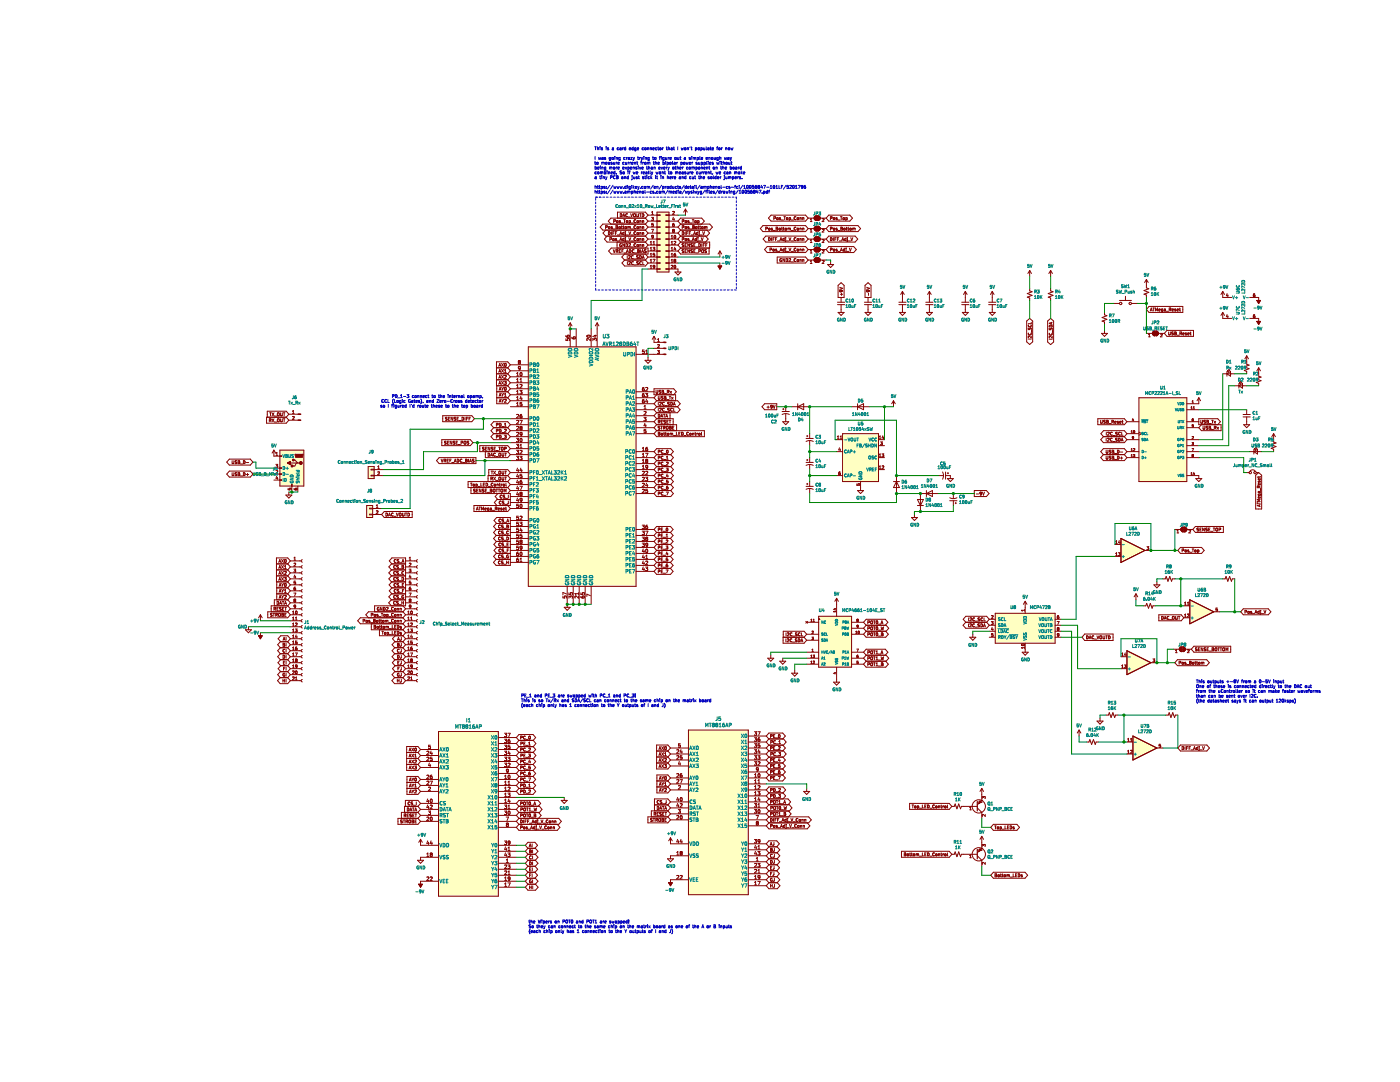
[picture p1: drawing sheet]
<svg xmlns="http://www.w3.org/2000/svg" width="279mm" height="216mm" viewBox="0 0 279 216" stroke-linecap="round" stroke-linejoin="round" font-family="sans-serif">
<path d="M0 9.2h279.4v206.7h-279.4z" fill-rule="evenodd" fill="#fff" stroke="#fff" stroke-width=".2"/>
<g fill="none" stroke="#840000" stroke-width=".2">
<path d="M120.9 45.3h.2l.1-.2-.3-.1v.6M120.9 45.9l-.6 .6 .6 .6h7.9M121.2 47.1l-.6 .6 .6 .6h7.6M121.4 46.2a.3 .3 0 0 1 .4 .3 .3 .3 0 0 1-.4 .3zM121.5 45.3h.2l-.1 .3-.2-.1zM121.7 47.7h.3v-.2l-.3-.1v.6M122 49.5h7.3v1.2h-7.3l-.5-.6zM122 46.2v.6M122.2 45.3h-.2l.2 .3h-.2M122.3 46.5h.2M122.3 47.7h.3l-.1 .3h-.2zM122.3 45.7h.5"/>
<path d="M122.4 49.8l.2 .6 .2-.6M122.5 44.1h.3v-.2l-.3-.1v.6M122.6 46.2h-.3v.6M122.8 46.5h.2M122.9 45.3h.2M123 47.6l-.2 .1 .2 .3h-.2M123.1 44.1h.2v.3h-.2zM123.1 46.2h-.3v.6M123.1 50.1l.2 .3M123.1 45.3l.1-.2-.3-.1v.6h.3v-.2M123.1 45.3h.1M123.1 48.3v1.2"/>
<path d="M123.2 48.1h.4M123.2 46.9h.4M123.2 45.3v.1M123.3 49.8h-.3v.6M123.3 49.8v.1M123.3 49.9v.2h-.3M123.5 45.3h.3v.3h-.3zM123.6 50.1h.2M123.7 46.8l.2-.6 .2 .6M123.7 48l.2-.6 .2 .6M123.8 47.8h.2M123.8 46.7h.2"/>
<path d="M123.8 42.6a.3 .3 0 0 1 .3 .3 .3 .3 0 0 1-.3 .3zM123.8 44.1h-.2l.2 .3h-.2M123.9 49.8h-.3v.6h.3M124 44.5h.4M124 45.2h.2M124 48.6a.27 .27 0 0 0-.3 .3 .27 .27 0 0 0 .3 .3l-.1-.2M124.1 45v.5l.1 .1M124.1 50.1h.2M124.3 43.2l.2-.6 .2 .6M124.3 45.2h.3M124.4 43.1h.2M124.4 49.8h-.3v.6"/>
<path d="M124.4 45v.5l.2 .1M124.5 43.8h.3M124.5 50.5h.4M124.6 47.4v.6h-.3v-.3l.3-.1M124.6 46.2v.6h-.3v-.3h.3M124.6 51.9h4.2M124.6 50.7l-.5 .6 .5 .6M124.6 48.6v.6l-.3-.6v.6M124.6 43.8v.6M124.7 51.9l-.6 .6 .6 .6h4.1l.5-.6M124.7 48.2h.1M124.7 47h.1"/>
<path d="M124.8 45.3h.2l-.1 .3-.2-.1zM124.8 46.2v.1M124.8 46.4v.6M124.8 47.6v.6M124.8 47.4h.1M124.8 46.2l.1 .1M124.9 48.6a.3 .3 0 0 1 .4 .3 .3 .3 0 0 1-.4 .3zM125 48.1h.4M125 46.9h.4M125 50.4l.2-.6 .2 .6M125 44.1h.3l-.1 .3-.2-.1zM125.1 50.2h.2"/>
<path d="M125.2 51v.6M125.2 52.2v.6M125.2 42.7a.27 .27 0 0 0-.3 .2 .27 .27 0 0 0 .3 .3M125.2 43.2h.1M125.3 45.3h.2M125.3 45.2v.4M125.3 43.3h.5M125.5 52.2h.2l.1 .2-.4 .4h.4M125.5 48.7l.2-.1 .1 .2-.3 .4h.3M125.5 46.2l.2 .6 .2-.6M125.5 47.4l.2 .6 .2-.6M125.5 52.2v.1"/>
<path d="M125.5 45.3h.3v.3M125.5 44.4h.3v-.3h-.3v.5M125.5 45.3v.3M125.6 49.8a.3 .3 0 0 1 .3 .3 .3 .3 0 0 1-.3 .3zM125.7 51l-.3 .1M125.7 51v.1M125.7 51.1v.2l-.3 .3h.4M125.9 42.6l.2 .6 .2-.6M125.9 45.7h.5M125.9 48.1h.5M125.9 46.9h.5M125.9 44.5h.5"/>
<path d="M125.9 49.3h.5M126.4 52.2a.27 .27 0 0 0-.4 .3 .27 .27 0 0 0 .4 .2M126.4 51.1a.26 .26 0 0 0-.4 .2 .26 .26 0 0 0 .4 .2M126.4 52.2v.1M126.5 42.7h.3l-.1 .5h-.2zM126.5 51.7h.4M126.5 49.8a.27 .27 0 0 0-.3 .3 .27 .27 0 0 0 .3 .3M126.5 49.8v.1M126.5 52.9h.5M126.7 50.5h.4M126.9 45.1a.26 .26 0 0 0-.4 .2 .26 .26 0 0 0 .4 .3M126.9 46.3a.26 .26 0 0 0-.4 .2 .26 .26 0 0 0 .4 .3"/>
<path d="M126.9 43.9a.26 .26 0 0 0-.4 .2 .26 .26 0 0 0 .4 .3M126.9 48.7a.26 .26 0 0 0-.4 .2 .26 .26 0 0 0 .4 .3M126.9 47.5a.26 .26 0 0 0-.4 .2 .26 .26 0 0 0 .4 .3M127.1 42.6v.6M127.1 52.4v.1M127.1 52.3v.1M127.1 43.2h.1M127.1 48.9h.3v.3h-.3zM127.1 52.5l.3 .2-.3 .1M127.1 46.5h.3v.3h-.3zM127.1 45.3h.3v.3h-.3zM127.1 44.1h.3v.3h-.3z"/>
<path d="M127.1 52.2v.1M127.1 43.2h.3M127.1 52.2h.3M127.2 47.6l.2 .1-.1 .3-.2-.1zM127.2 50.1h.2M127.4 51l-.3 .1v.1l.3 .3-.3 .1M127.4 43.2h.1M127.4 42.6v.6M127.5 49.8h-.3v.6h.4l-.2-.3M127.5 49.8v.1M127.5 50.1h-.1M127.5 50v.1"/>
<path d="M127.5 49.9v.1M127.6 42.6h.4M127.7 51a.3 .3 0 0 1 .3 .3 .3 .3 0 0 1-.3 .3zM127.7 46.5h.2v.3M127.7 45.3h.2v.3M127.7 44.1h.2v.3M127.7 48.9l.2-.1v.4M127.7 47.7l.2-.1v.4M127.7 44v.4M127.7 45.2v.4M127.7 46.4v.4M127.7 47.6v.4"/>
<path d="M127.7 48.8v.4M127.8 42.6v.6M127.8 49.8v.6M128 52.3a.26 .26 0 0 0-.4 .2 .26 .26 0 0 0 .4 .2M128 50.4l.2-.6 .2 .6M128.1 50.2h.3M128.2 42.6a.3 .3 0 0 1 .3 .3 .3 .3 0 0 1-.3 .3zM128.2 51.6l.2-.6 .2 .6M128.2 46.5h.2l.1 .3M128.2 45.3h.2l.1 .3M128.2 44.1h.2l.1 .3M128.2 48.9l.2-.1 .1 .4"/>
<path d="M128.2 47.7l.2-.1 .1 .4M128.2 51.4h.3M128.2 44v.4M128.2 45.2v.4M128.2 46.4v.4M128.2 47.6v.4M128.2 48.8v.4M128.3 52.2v.6h.3M128.8 43.5h-6.9l-.5 .6 .5 .6M128.8 44.7h-8.5l-.5 .6 .5 .6h8.5M128.8 50.7l.5 .6M128.8 45.9l.5 .6"/>
<path d="M128.8 47.1l.5 .6M128.8 48.3l.5 .6M128.8 51.9l.5 .6M128.8 44.7l.5 .6M128.8 43.5l.5 .6M129 49.8l-.4 .1 .3 .3v.2h-.3M129.3 47.7h1.8M129.3 42.9l-.5-.6h-5.6v1.2M129.3 42.9h1.8M129.3 48.9h1.8M129.3 50.1h1.8M129.3 51.3h1.8"/>
<path d="M129.3 52.5h1.8M129.3 53.7h1.8M129.3 44.1h1.8M129.3 45.3h1.8M129.3 46.5h1.8M129.3 51.3l-.5 .6M129.3 46.5l-.5 .6M129.3 47.7l-.5 .6M129.3 48.9l-.5 .6M129.3 45.3l-.5 .6M129.3 42.9l-.5 .6M129.3 44.1l-.5 .6"/>
<path d="M129.8 50.7l.1-.2v.6M129.8 48.3l.1-.1v.6M129.8 48.8h.3M129.8 49.5l.1-.2v.6M129.8 51.9l.1-.2v.6M129.8 53.1l.1-.2v.6M129.8 49.9h.3M129.8 51.1h.3M129.8 52.3h.3M129.8 53.5h.3M130 43.4h.4l-.2 .2 .2 .1v.2h-.4M130 45.8h.4l-.2 .6"/>
<path d="M130.1 42.8h.3M130.1 42.4l.1-.2v.6M130.3 49.3h.4l-.2 .3h.2v.3h-.4M130.3 51.7h.4l-.2 .6M130.3 48.3l.2-.1v.6M130.3 48.8h.4M130.4 44.6h-.3v.3l.2-.1 .1 .3h-.3M130.4 47.2l-.3 .1v-.3l.3 .1v.3l-.3 .2M130.7 50.5h-.3l-.1 .3h.3l.1 .3h-.4M130.7 53.2l-.3 .1v-.3h.3v.4l-.3 .1M131.1 44.1h.6v.1h-.6M131.1 42.3h2.4v12h-2.4z"/>
<path d="M131.1 53.6h.6v.1h-.6M131.1 42.9h.6v.1h-.6M131.1 45.3h.6v.1h-.6M131.1 46.5h.6v.1h-.6M131.1 47.6h.6v.2h-.6M131.1 48.8h.6v.2h-.6M131.1 50h.6v.2h-.6M131.1 51.2h.6v.1h-.6M131.1 52.4h.6v.1h-.6M133.5 44.1h-.6v.1h.6M133.5 47.7h1.8M133.5 53.6h-.6v.1h.6"/>
<path d="M133.5 52.4h-.6v.1h.6M133.5 51.2h-.6v.1h.6M133.5 50h-.6v.2h.6M133.5 48.8h-.6v.2h.6M133.5 47.6h-.6v.2h.6M133.5 46.5h-.6v.1h.6M133.5 45.3h-.6v.1h.6M133.5 42.9h-.6v.1h.6M133.5 42.9h1.8M133.5 48.9h1.8M133.5 50.1h1.8M133.5 51.3h1.8"/>
<path d="M133.5 52.5h1.8M133.5 53.7h1.8v.6M133.5 44.1h1.8M133.5 45.3h1.8M133.5 46.5h1.8M134 47.6h.3M134 47.1l.1-.1v.6M134 48.3l.1-.1v.6M134 49.5l.1-.2v.6M134 50.7l.1-.2v.6M134 51.9l.1-.2v.6M134 48.8h.3"/>
<path d="M134 49.9h.3M134 51.1h.3M134 52.3h.3M134 53l.2-.1 .1 .2-.4 .4h.4M134 53h.1M134.2 42.2h.3l.1 .2-.4 .4h.4M134.2 45.9l.2 .1M134.2 45.9h.1M134.2 45.9l.2-.1 .2 .1M134.4 46l-.2 .1 .2 .3 .2-.2-.1-.2M134.4 46h.1M134.4 43.3l-.2 .5h.4"/>
<path d="M134.5 50.9l.3-.1v.3M134.5 43.6v.4M134.5 44.6l-.2 .1-.1 .4h.3v-.3l-.3 .1M134.5 51.8l.1 .2M134.5 52.1v.2M134.5 51.1h.1M134.5 52.3h.1M134.6 45.9l-.1 .1M134.6 52l-.1 .1M134.6 53l.1-.1a.27 .27 0 0 1 .2 .3 .27 .27 0 0 1-.3 .3zM134.6 47h.1a.27 .27 0 0 1 .2 .3 .27 .27 0 0 1-.3 .2zM134.6 51.1h.2"/>
<path d="M134.6 52.3h.2M134.6 51.8h.2M134.6 51.8h-.1M134.6 45.9h.1M134.6 50.6l-.1 .5M134.6 52h.1M134.6 50.6h.1M134.7 49.3l-.2 .4h.4M134.7 54.3h1.2l-.6 .6zM134.7 52h.1M134.8 48.2h-.3M134.8 48.2h.1"/>
<path d="M134.8 49.5v.4M134.8 50.5l-.2 .1M134.8 51.8h.1M134.8 52v.1M134.8 48.2v.2l-.3 .4h.4M134.8 51.8l-.1 .2M134.8 52.1v.2M134.8 51.1h.1M134.8 52.3h.1M135.3 44.1l.5-.6h4.2l.6 .6-.6 .6M135.3 46.5l.5 .6M135.3 44.1l.5 .6"/>
<path d="M135.3 45.3l.5 .6M135.3 48.9l.5 .6M135.3 47.7l.5 .6M135.8 48.3h5.8v1.2h-5.8M135.8 44.7h5.9l.5 .6-.5 .6h-5.9M135.8 45.9l-.5 .6M135.8 49.5l-.5 .6M135.8 44.7l-.5 .6M135.8 48.3l-.5 .6M135.8 47.1l-.5 .6M136.2 46.2a.3 .3 0 0 1 .3 .3 .3 .3 0 0 1-.3 .3zM136.4 47.7h-.2"/>
<path d="M136.4 45.3h-.2M136.4 44.1h-.2M136.5 44.1h-.1M136.5 47.7h-.1M136.5 49.8l-.3 .1v.1l.3 .3-.4 .1M136.5 45.3h-.1M136.5 48.6l-.3 .1v.1l.3 .3-.4 .1M136.5 44.1l-.1-.2-.2-.1v.6M136.5 45.3l-.1-.2-.2-.1v.6M136.5 47.7l-.1-.3h-.2v.6M136.7 48.9h.2M136.7 50.1h.2"/>
<path d="M136.8 47.7h.2v.3h-.2zM136.8 44.1h.2v.3h-.2zM136.8 45.3h.2v.3h-.2zM136.8 46.2v.6M136.8 41.7v1.2M136.8 41.7l-.4 .6M136.8 41.7l.4 .6M137 49.8h-.3v.6h.3M137 48.6h-.3v.6h.3M137 46.5h.2M137.3 46.2h-.3v.6M137.5 47.6l-.2 .1 .2 .3h-.2"/>
<path d="M137.5 45.3h-.2l.2 .3h-.2M137.5 44.1h-.2l.2 .3h-.2M137.5 46.5h.2M137.6 48.6v.6l-.3-.6v.6M137.6 49.8v.6l-.3-.6v.6M137.6 45.7h.5M137.6 48.1h.5M137.6 44.5h.5M137.8 46.2h-.3v.6M137.9 50v.1M137.9 49.9v.1M137.9 49.8h.3"/>
<path d="M137.9 50.1l.3 .2-.3 .1M137.9 46.9h.5M137.9 49.8v.1M138.1 48l.2-.6 .2 .6M138.1 43.8h.4M138.2 48.6l-.3 .1v.1l.3 .3-.3 .1M138.2 47.8h.3M138.2 45l.3 .1v.5h-.3zM138.2 45.3h.2M138.3 43.8v.6M138.4 46.8l.2-.6 .2 .6M138.5 48.9h.2"/>
<path d="M138.5 50.1h.2M138.5 46.7h.3M138.7 44.1h.2v.3h-.2zM138.7 49.8h-.2v.6h.2M138.7 48.6h-.2v.6h.2M138.8 45.3h.3v.3h-.3zM138.9 49.3h.4M138.9 50.5h.4M139 47.4v.6h-.2l-.1-.3 .3-.1M139.2 44.4h.3v-.3h-.3v.5M139.3 46.2v.6h-.2l-.1-.3h.3M139.3 45.2h.2"/>
<path d="M139.3 47.4v.1M139.3 47.6l-.1 .6M139.4 45v.5l.1 .1M139.4 48.1h.5M139.5 48.6a.3 .3 0 0 1 .3 .3 .3 .3 0 0 1-.3 .3zM139.6 46.2h.1M139.6 46.4l-.1 .6M139.6 46.2l-.1 .1M139.6 45.2h.3M139.7 45v.5l.2 .1M139.7 46.9h.5M139.7 49.8h-.2v.6"/>
<path d="M139.7 49.8l.1 .1M139.8 49.9l-.1 .2h-.2M139.9 47.4l.2 .6 .2-.6M140.1 49.9h.3l-.1 .5-.2-.1zM140.1 48.6v.6M140.1 45.3h.2l-.1 .3-.2-.1zM140.2 46.2l.2 .6 .2-.6M140.3 48.9h.2M140.6 45.2v.4M140.6 45.3h.2M140.6 45.3h.1M140.6 48.6h-.3v.6"/>
<path d="M140.7 49.9v.1M140.7 50v.1M140.7 50.1l.3 .2-.4 .1M140.7 49.8h.3M140.7 49.8v.1M140.8 47.1l.5 .6-.5 .6M140.8 45.3h.3v.3M140.8 48.9h.2M140.8 45.3v.3M141.1 45.9l.5 .6-.5 .6h-5.3M141.1 48.6h-.3v.6M141.5 49.5v1.2h-5.7l-.5-.6"/>
<path d="M143.3 53.1h.7l-.3 .6zM143.7 50.1l.3 .6M143.7 50.1v1.2M143.7 52.5v1.2M143.7 50.1l-.4 .6M152.3 45h8.5l.5 .6-.5 .6h-8.5l-.6-.6zM152.8 47.1h8l.5 .6-.5 .6h-8l-.5-.6zM153.1 45.6h-.3M153.1 49.2h7.7l.5 .6-.5 .6h-7.7l-.5-.6zM153.1 45.6h.1M153.1 45.6v-.2l-.3-.1v.6M153.4 47.4a.3 .3 0 0 1 .3 .3 .3 .3 0 0 1-.3 .3z"/>
<path d="M153.4 45.6h.3l-.1 .3-.2-.1zM153.7 49.8h.3v-.2l-.3-.1v.6M153.9 42.9h6.9l.5 .6-.5 .6h-6.9l-.5-.6zM154 47.4v.6M154.2 45.6h-.3l.3 .3h-.3M154.3 47.7h.2M154.3 49.8h.2v.3h-.2zM154.3 49.7v.1M154.3 46h.4M154.4 43.6l.3-.1v-.2l-.3-.1v.6M154.5 47.4h-.2v.6M154.8 47.7h.2"/>
<path d="M154.9 45.6h.2M154.9 45.3l.3 .1-.1 .5h-.2zM155 49.7l-.2 .1 .2 .3h-.2M155 43.5h.3v.3h-.3zM155.1 47.4h-.3v.6M155.1 51.3h5.7l.5 .6-.5 .6h-5.7zM155.1 50.2h.5M155.1 48.1h.5M155.5 45.6h.2v.3h-.2zM155.7 50.1l.2-.6 .2 .6M155.7 48l.2-.6 .2 .6M155.7 49.9h.3"/>
<path d="M155.7 47.8h.3M155.8 43.5h-.3l.3 .3h-.3M155.9 43.9h.5M155.9 45.5h.3M156 51.6a.27 .27 0 0 0-.4 .3 .27 .27 0 0 0 .4 .2l-.1-.2M156 45.3v.5l.2 .1M156.3 49.7h.2M156.3 45.5h.2M156.3 49.7v.1M156.4 45.3v.5l.1 .1M156.4 43.2h.4M156.5 49.5v.6h-.2v-.3"/>
<path d="M156.5 47.4v.6h-.2v-.3l.2-.1M156.6 43.2v.6M156.6 51.6v.6l-.3-.6v.6M156.7 45.6h.3l-.1 .3h-.2zM156.8 47.4h.1M156.8 47.6l-.1 .6M156.8 49.5h.1M156.8 49.7l-.1 .6M156.9 51.6a.3 .3 0 0 1 .3 .3 .3 .3 0 0 1-.3 .3zM156.9 50.2h.5M156.9 48.1h.5M157 43.5h.2v.3h-.2z"/>
<path d="M157.3 45.5v.4M157.3 45.6h.2M157.3 45.6h.1M157.5 49.5l.1 .6 .2-.6M157.5 47.4l.1 .6 .2-.6M157.5 51.6h.2l.1 .2-.4 .4h.4M157.5 51.6v.1M157.5 43.8h.3l-.1-.3h-.2v.5M157.5 45.6h.2l.1 .3M157.5 45.6v.3M157.9 50.2h.5M157.9 46h.5"/>
<path d="M157.9 48.1h.5M157.9 43.9h.5M157.9 52.3h.5M158.8 51.7a.26 .26 0 0 0-.3 .2 .26 .26 0 0 0 .3 .2M158.8 49.6a.26 .26 0 0 0-.3 .2 .26 .26 0 0 0 .3 .3M158.8 45.4a.26 .26 0 0 0-.3 .2 .26 .26 0 0 0 .3 .3M158.8 43.3a.26 .26 0 0 0-.3 .2 .26 .26 0 0 0 .3 .3M158.8 47.5a.26 .26 0 0 0-.3 .2 .26 .26 0 0 0 .3 .3M159.1 45.6h.3l-.1 .3h-.2zM159.1 47.7h.3l-.1 .3h-.2zM159.1 43.5h.3l-.1 .3h-.2zM159.1 51.9h.3l-.1 .3-.2-.1z"/>
<path d="M159.1 49.7l.3 .1-.1 .3-.2-.1zM159.1 49.7v.1M159.1 51.8v.1M159.6 47.7l.3-.1v.4M159.6 43.4v.4M159.6 45.5v.4M159.6 47.6v.4M159.6 49.7v.4M159.6 51.8v.4M159.7 45.6h.2v.3M159.7 49.7h.2v.4M159.7 43.5h.2v.3"/>
<path d="M159.7 51.8h.2v.4M159.7 45.6h-.1M159.7 43.5h-.1M159.7 51.8l-.1 .1M159.7 49.7l-.1 .1M160.2 47.7l.2-.1v.4M160.2 43.4v.4M160.2 45.5v.4M160.2 47.6v.4M160.2 49.7v.4M160.2 51.8v.4M160.2 51.8h.2v.4"/>
<path d="M160.2 43.5h.2v.3M160.2 49.7h.2v.4M160.2 45.6h.2v.3M160.2 43.5h.1M160.2 51.8v.1M160.2 49.7v.1M160.2 45.6h.1M161.3 43.5h1.2M161.3 49.8h1.2M161.3 47.7h1.2M161.3 51.9h1.2M161.3 45.6h1.2"/>
<path d="M161.7 48l.2-.2v.6M161.7 45.9l.2-.2v.6M161.7 43.8l.2-.2v.6M161.7 44.2h.4M161.7 50.1l.2-.2v.6M161.7 52.1l.2-.1v.6M161.7 50.5h.4M161.7 48.4h.4M161.7 52.6h.4M161.7 46.3h.4M162.5 43.3l.5-.3v1a.48 .48 0 0 1-.5-.7zM162.5 49.6l.5-.3v1a.48 .48 0 0 1-.5-.7z"/>
<path d="M162.5 47.5l.5-.3v1a.48 .48 0 0 1-.5-.7zM162.5 51.6l.5-.2v1a.48 .48 0 0 1-.5-.8zM162.5 45.4l.5-.3v1a.48 .48 0 0 1-.5-.7zM163.2 43a.48 .48 0 0 1 .5 .5 .48 .48 0 0 1-.5 .5zM163.2 49.3a.48 .48 0 0 1 .5 .5 .48 .48 0 0 1-.5 .5zM163.2 47.2a.48 .48 0 0 1 .5 .5 .48 .48 0 0 1-.5 .5zM163.2 51.4a.48 .48 0 0 1 .5 .5 .48 .48 0 0 1-.5 .5zM163.2 45.1a.48 .48 0 0 1 .5 .5 .48 .48 0 0 1-.5 .5zM163.7 43.5h1.2M163.7 49.8h1.2M163.7 47.7h1.2M163.7 51.9h1.2"/>
<path d="M163.7 45.6h1.2M164.1 49.9h.2l.1 .2-.3 .4h.3M164.1 52h.2l.1 .1-.3 .5h.3M164.4 47.8l-.3 .1M164.4 43.6l-.3 .1M164.4 43.6v.1M164.4 47.8v.1M164.4 45.7l-.3 .1M164.4 45.7v.1M164.4 43.7v.2l-.3 .3h.3M164.4 45.8v.2l-.3 .3h.3M164.4 47.9v.2l-.3 .3h.3"/>
<path d="M165.2 52.8h1.2l-.6 .6zM165.4 42.9h4.2l.5 .6-.5 .6h-4.2l-.5-.6zM165.4 47.1h5.3l.5 .6-.5 .6h-5.3l-.5-.6zM165.4 49.2h5l.5 .6-.5 .6h-5l-.5-.6zM165.4 45h5.8l.6 .6-.6 .6h-5.8l-.5-.6zM165.7 45.6h.3v-.2l-.3-.1v.6M165.7 47.4a.3 .3 0 0 1 .4 .3 .3 .3 0 0 1-.4 .3zM165.7 43.6l.3-.1v-.2l-.3-.1v.6M165.7 49.8h.3v-.2l-.3-.1v.6M165.8 52.2v.6M166.3 45.6h.3l-.1 .3h-.2zM166.3 43.5h.3l-.1 .3h-.2z"/>
<path d="M166.3 47.4v.6M166.4 49.7l.2 .1-.1 .3-.2-.1zM166.4 49.7l-.1 .1M166.6 47.7h.2M166.9 47.4h-.3v.6M167.1 43.5h-.3l.3 .3h-.3M167.1 49.7l-.3 .1 .3 .3h-.3M167.1 45.6h-.3l.3 .3h-.3M167.1 47.7h.2M167.2 50.2h.5M167.2 46h.5M167.2 43.9h.5"/>
<path d="M167.3 56.9l.6-.5 .6 .5v2.5h-1.2zM167.4 47.4h-.3v.6M167.5 48.1h.4M167.6 57.3l.6 .2-.6 .2M167.7 50.1l.2-.6 .2 .6M167.7 43.2h.4M167.7 58.7h.5M167.8 49.9h.3M167.8 45.3l.3 .1-.1 .5h-.2zM167.8 45.6h.2M167.8 57.9l.1 .3h-.3l.1-.3h.3l.2 .3M167.9 59.4v.9"/>
<path d="M167.9 43.2v.6M167.9 58.5v.5M168 48l.2-.6 .2 .6M168.1 47.8h.2M168.3 43.5h.2v.3h-.2zM168.4 45.6h.3l-.1 .3h-.2zM168.6 49.5v.6h-.3v-.3l.3-.1M168.8 43.8h.3l-.1-.3h-.2v.5M168.9 47.4v.6h-.3v-.3l.3-.1M168.9 49.5v.1M168.9 49.7l-.2 .6M168.9 45.5h.2"/>
<path d="M168.9 45.3v.5l.2 .1M169 50.2h.5M169 48.2h.1M169.1 47.4h.1M169.1 47.6v.6M169.2 45.5h.2M169.3 45.3v.5l.1 .1M169.3 48.1h.4M169.5 49.5l.2 .6 .2-.6M169.7 45.6h.2l-.1 .3-.2-.1zM169.8 47.4l.2 .6 .2-.6M170.2 45.5v.4"/>
<path d="M170.2 45.6h.2M170.2 45.6h.1M170.4 45.6h.2l.1 .3M170.4 45.6v.3M172.6 56.9l.6-.5 .6 .5v2.5h-1.2zM173 57.3l.5 .2-.5 .2M173.2 57.9l.1 .3h-.3l.1-.3h.3l.1 .3M173.2 59.4v.9M173.3 58.5v.5M180.1 58.2v2.1M180.1 58.2l-.4 .6M180.1 58.2l.4 .6"/>
<path d="M185.5 58.2v2.1M185.5 58.2l-.4 .6M185.5 58.2l.3 .6M192.7 58.2v2.1M192.7 58.2l-.4 .6M192.7 58.2l.3 .6M198 58.2v2.1M198 58.2l-.3 .6M198 58.2l.4 .6M205.5 54v1.2M205.5 57.6v.4l.5 .2-1 .4 1 .3-1 .4 .5 .2v.5M205.5 54l-.4 .6"/>
<path d="M205.5 54l.4 .6M209.7 54v1.2M209.7 57.6v.4l.5 .2-1 .4 1 .3-1 .4 .5 .2v.5M209.7 54l-.4 .6M209.7 54l.3 .6M223.4 60h2.4M224.6 59.1v.9M228.8 55.8v1.6l.5 .2-1 .4 1 .3-1 .4 .5 .2v.5M228.8 55.8l-.4 .6M228.8 55.8l.3 .6M244 58.2l-.3 .6M244 58.2v1.2h1.8"/>
<path d="M244 58.2l.4 .6M244.9 58.6l-.2 .4h.4M245 58.8v.4M249.4 59.4h1.8v1.1M250.2 59.1v.1M250.2 58.9l-.1 .1M250.2 58.9l.3 .1-.1 .2h-.2M250.2 58.9h.1M250.4 58.6l-.2 .2v.3M250.8 60h.8l-.4 .5zM99.1 74.6h2.2M99.1 75.8h2.2"/>
<path d="M99.1 73.4h2.2M99.1 78.2h2.2M99.1 77v3.6h2.2l.6-.6M99.1 79.4h2.2M99.5 74.3l.2-.6 .2 .6M99.5 75.5l.2-.6 .2 .6M99.5 73.1l.2-.6 .2 .6M99.5 76.7l.2-.6 .2 .6M99.6 75.3h.3M99.6 74.1h.3M99.6 72.9h.3M99.6 76.5h.3"/>
<path d="M99.6 77.9l.2-.6 .2 .6M99.6 79.1l.2-.6 .2 .6M99.7 77.7h.2M99.7 78.9h.2M100.1 74.9l.4 .6M100.1 73.7l.4 .6M100.1 72.5l.4 .6M100.1 76.1l.4 .6M100.1 77.3l.2 .3M100.1 78.5l.2 .3M100.1 79.7l.2 .3M100.3 77.6v.3"/>
<path d="M100.3 78.8v.3M100.3 80v.3M100.5 74.9l-.4 .6M100.5 73.7l-.4 .6M100.5 72.5l-.4 .6M100.5 76.1l-.4 .6M100.5 77.3l-.2 .3M100.5 78.5l-.2 .3M100.5 79.7l-.2 .3M100.7 76.1h.3l-.2 .2 .2 .1v.2h-.3M100.7 78.7l.2-.2v.6M100.7 74.3h.3"/>
<path d="M100.7 73.9l.2-.2v.6M100.7 79.1h.3M100.7 77.3h.1a.27 .27 0 0 1 .2 .3 .27 .27 0 0 1-.3 .2zM100.7 72.6l.1-.1a.27 .27 0 0 1 .2 .3 .27 .27 0 0 1-.3 .3zM101 79.7h-.3M101 74.9l-.3 .1M101 74.9v.1M101 79.7h.1M101 79.7v.2l-.3 .4h.3M101 75v.2l-.3 .3h.3M101.3 74.6l.6 .6M101.3 73.4l.6 .6"/>
<path d="M101.3 75.8l.6 .6M101.3 77l.6 .6M101.3 78.2l.6 .6M101.3 79.4l.6 .6M101.9 75.2h3.5M101.9 76.4h3.5M101.9 77.6h3.5M101.9 78.8h3.5M101.9 80h3.5M101.9 72.8h3.5M101.9 74h3.5M101.9 72.8l-.6-.6h-2.2v4.8h2.2"/>
<path d="M101.9 75.2l-.6 .6M101.9 74l-.6 .6M101.9 72.8l-.6 .6M101.9 76.4l-.6 .6M101.9 77.6l-.6 .6M101.9 78.8l-.6 .6M103.1 75h.4M103.1 74.5l.2-.2v.7M103.1 75.7l.2-.2v.7M103.1 76.9l.2-.2v.7M103.1 78.1l.2-.2v.7M103.1 79.3l.2-.2v.7"/>
<path d="M103.1 76.2h.4M103.1 77.4h.4M103.1 78.6h.4M103.1 79.8h.4M103.4 72.1h.1M103.4 72.1l.2 .1M103.4 72.1l.2-.2 .2 .2M103.6 72.2l-.2 .2 .2 .2 .2-.1-.1-.3M103.6 72.2h.1M103.7 73.8h-.2M103.7 77.9h.5l-.3 .3h.2M103.7 73.8h.1"/>
<path d="M103.8 76.8l.2-.1 .2 .2-.5 .5h.5M103.8 76.2h.4M103.8 75.7l.2-.2v.7M103.8 74.4l.1-.1a.32 .32 0 0 1 .3 .4 .32 .32 0 0 1-.4 .3zM103.8 73.4l-.3 .1v-.3l.2-.1 .1 .2-.1 .5M103.8 72.1h.1M103.8 72.1l-.1 .1M103.9 79.1l-.1 .5h.4M104.1 78.2h.1M104.1 79.3v.5M104.1 78.2v.4l-.4-.1M105.4 69.2h21.5v47.8h-21.5z"/>
<path d="M112.9 66.9l.2 .4h.4l.1-.1v-.3h-.4l.1 .4M112.9 67.6v.3l.4 .1-.1-.4M113.3 67.6h.3v.4M113.3 67.6h-.1M113.8 64.4v4.8M113.8 64.4l-.4 .6M113.8 64.4l.4 .6M114.1 67.3l.1 .2 .2 .1M114.4 67.3h.4v.3h-.4zM114.5 67.6h.1M115 65.6v3.6M117.2 67v-.1a.34 .34 0 0 1 .4-.1 .34 .34 0 0 1 .2 .4 .34 .34 0 0 1-.4 .1 .34 .34 0 0 1-.2-.3z"/>
<path d="M117.8 67.6v.4l-.5-.4-.2 .1 .1 .3M118 65.6v3.6M118.3 68v-.4l.3 .2 .1-.2h.3v.4M118.6 66.9h.4M118.8 66.8v.5l-.5-.2M119.2 64.4v4.8M119.2 64.4l-.4 .6M119.2 64.4l.3 .6M126.9 78.2h3.6M126.9 70.7h5.6M126.9 79.4h3.6M128.5 77.3l-.3 .2v.4l.1 .1h.3l-.1-.4-.3 .1"/>
<path d="M128.5 78.5l-.3 .2v.4l.1 .1 .3-.1-.1-.3-.3 .1M128.5 79.7l-.3 .2v.4l.1 .1 .3-.1-.1-.3-.3 .1M128.6 69.8h-.4v.4l.3-.1 .1 .4h-.4M128.7 71.9h1.2l-.6 .6zM128.8 78.5h.5l-.3 .3h.2M128.9 77.4l.2-.1 .2 .2-.5 .5h.5M128.9 70l.2-.2v.8M128.9 70.6h.4M129 79.7l-.1 .5h.4M129.2 79.9v.5M129.2 78.8h.1M129.2 78.8v.4l-.4-.1"/>
<path d="M129.3 71.3v.6M130.5 67.1v1.2h2M130.5 67.1l.4 .6M130.5 67.1l-.3 .6M130.5 69.5h2M130.5 79.4l.5 .6M130.9 77.9l.1 .5M131 78.4v.1M131 78.5h.2M131 80h4.2l.6 .6-.6 .6M131 80l-.5 .6M131 78.8l-.5 .6"/>
<path d="M131.2 70h.4l-.2 .2h.2v.3h-.4M131.2 78.4v.1M131.2 67.7l.2-.1v.6M131.2 68.2h.4M131.3 77.9l-.1 .5M131.3 68.8h.2l.1 .1-.4 .5h.4M131.3 68.8h-.1M131.4 79.1v.5M131.4 79.6v.1M131.4 79.7h.3M131.5 78.5h.3M131.6 77.9v.2"/>
<path d="M131.6 78.1h.1M131.6 77.9h.1M131.6 77.9h.3M131.6 78.1l.2 .1M131.7 79.6v.1M131.7 79.1v.5M131.8 78.2v.1M131.8 78.4v.1M131.8 78.3v.1M132 79.7h.3M132 79.1v.2M132 79.3h.1"/>
<path d="M132 79.3l.3 .1M132 79.1h.1M132 79.1h.3M132.1 78.2h.2M132.3 79.4v.1M132.3 79.6v.1M132.3 79.5v.1M132.3 78.2l.1 .2M132.3 78.2l.1-.3h-.3v.6h.3M132.4 78.4v.1M132.6 79.4h.2M132.6 78.5h.4"/>
<path d="M132.8 79.4l.1-.3h-.3v.6h.3M132.8 79.4l.1 .2M132.9 79.6v.1M133 79.7h.5M133.3 78.2l.2 .3M133.5 77.9h-.3v.6M133.5 77.9h.1M133.5 77.9v.3h-.3M133.5 79.1h.4M133.7 79.1v.6M133.7 78.1l.3 .4M134 79.3l.3 .4"/>
<path d="M134 78.1l-.3 .4M134.3 79.3l-.3 .4M134.5 78.8l.5-.6-.5-.6h-4v1.2h4.3v1.2M167.1 60.8h1.5M167.1 60.3h1.5M167.3 62.3h1.2l-.6 .6zM167.9 60.8v1.5M172.5 60.8h1.5M172.5 60.3h1.5M172.6 62.3h1.2l-.6 .6zM173.2 60.8v1.5M178.3 80v1.2"/>
<path d="M178.3 80l-.3 .6M178.3 80l.4 .6M179.4 60.8h1.4M179.4 60.3h1.4M179.5 62.3h1.2l-.6 .6zM180.1 60.8v1.5M184.8 60.8h1.4M184.8 60.3h1.4M184.9 62.3h1.2l-.6 .6zM185.5 60.8v1.5M191.9 60.8h1.5M191.9 60.3h1.5"/>
<path d="M192.1 62.3h1.1l-.5 .6zM192.7 60.8v1.5M197.3 60.8h1.4M197.3 60.3h1.4M197.4 62.3h1.2l-.6 .6zM198 60.8v1.5M204.9 64.1l.6-.6 .6 .6v4.1l-.6 .5-.6-.5zM205.2 67.7h.6M205.2 65.4l.1 .4 .3-.3h.1l.1 .3M205.2 64.9a.28 .28 0 0 0 .3 .3 .28 .28 0 0 0 .3-.3M205.2 67.1l.1 .3M205.3 66.5a.26 .26 0 0 0 .2 .3 .26 .26 0 0 0 .2-.3"/>
<path d="M205.3 67.1h-.1M205.3 64.8l-.1 .1M205.7 64.8l.1 .1M205.8 67.1v.3l-.3-.3h-.2M205.8 64.3v.3h-.6M205.9 65.9v.5M209.1 64.1l.6-.6 .6 .6v4.1l-.6 .6-.6-.6zM209.4 67.7h.6M209.4 65a.32 .32 0 0 1 .4-.1 .32 .32 0 0 1 .2 .3h-.6zM209.4 65.5l.1 .3 .2-.3M209.4 66.5a.27 .27 0 0 0 .3 .4 .27 .27 0 0 0 .3-.4M209.8 65.5h.1"/>
<path d="M209.8 65.5h-.1M209.8 64.4v.2M209.9 66.5h.1M209.9 65.5h.1M210 65.5v.3M210 67.1v.4l-.4-.4-.2 .1v.2M210 64.3l-.6 .2 .6 .2M210 65.9v.5M219.8 66.5h1.2l-.6 .6zM220.4 62.3v.5l.5 .2-.9 .4 .9 .3-.9 .4 .4 .2v.4M220.4 65.9v.6M222.2 60.5h1.2"/>
<path d="M225.8 60.5h1.2M227.3 79.4h9.6v16.7h-9.6zM228.8 66.5h1.2M229.2 67.2h.4M229.2 66.8l.2-.2v.6M229.3 61.1h6.8v1.2h-6.8l-.5-.6zM229.6 62.1l.2-.6 .2 .6M229.6 61.9h.3M230.1 66.3l.4-.3v1a.48 .48 0 0 1-.4-.7zM230.1 61.5h.3M230.2 61.5v.6M230.6 62.1v-.6l.2 .4 .2-.4v.6"/>
<path d="M230.7 66a.48 .48 0 0 1 .5 .5 .48 .48 0 0 1-.5 .5zM231.2 66.5h1.2M231.3 61.9l.2-.1v-.1h-.2v.3h.2M231.9 66.6l-.3 .1M231.9 66.6v.1M231.9 66.7v.2l-.3 .3h.3M232.1 62h-.3v-.3h.3v.4l-.3 .1M232.3 61.7h.3v.4M232.6 61.8l-.3 .1 .1 .2 .2-.1M232.7 62.1h.5M232.9 65.9h5.3v1.2h-5.3l-.5-.6zM233.2 66.2l.1 .6 .3-.1v-.5"/>
<path d="M233.3 61.8l.3-.1 .1-.2h-.4v.6M233.5 61.8l.2 .3M233.9 61.9l.3-.1v-.1h-.3v.3h.3M234.2 66.3l-.4 .1 .3 .2v.2h-.3M234.4 66.5h.2M234.4 66.2l.3 .2-.1 .4h-.2zM234.4 61.7v.1M234.4 61.8l.3 .1M234.6 61.7h-.2M234.7 62h-.3M234.7 61.9v.1M234.9 66.9h.4"/>
<path d="M234.9 61.9l.3-.1v-.1h-.3v.3h.3M235.4 61.7h.2M235.4 61.5v.5l.2 .1M235.5 66.6l.3-.1v-.2l-.3-.1v.6M235.6 66.6l.2 .2M236 66.6h.3v-.1h-.3l.1 .3h.2M236.8 66.5h-.2l.2 .3h-.2M237 66.6h.3v-.1h-.3l.1 .3h.2M237.5 66.4h.2M237.6 66.2v.6h.1M239.2 79.4v1.2h-2.3M239.2 79.4l-.3 .6"/>
<path d="M239.2 79.4l.4 .6M244 62.3v1.2h1.8M244 62.3l-.3 .6M244 62.3l.4 .6M244 74.6h2.4M244.9 74.1v1M244.9 74.6l.7-.5v1zM244.9 62.8l-.2 .4h.4M245 74h.1M245 74l.2 .2M245 74v.1M245 63v.4"/>
<path d="M245.2 73.8l.3 .2M245.2 73.8h.1M245.2 73.8v.1M246.4 77h2.4M247.2 76.5v1M247.2 77l.8-.5v1zM247.4 76.4h.1M247.4 76.4l.2 .2M247.4 76.4v.1M247.6 76.1l.2 .3M247.6 76.1h.1M247.6 76.1v.2"/>
<path d="M248.8 71v1.7l.5 .2-1 .3 1 .4-1 .3 .5 .2v.5M248.8 71l-.4 .6M248.8 71l.4 .6M249.4 63.5h1.8v1.2M250.2 63.1h-.1M250.2 63v.1M250.4 62.8l-.3 .2 .1 .3 .2 .1v-.3l-.2-.1M250.8 64.1h.8l-.4 .6zM251.2 73.4v1.7l.5 .1-1 .4 1 .4-1 .3 .5 .2v.5M251.2 73.4l-.4 .6M251.2 73.4l.4 .6M45.8 91.6h4.2l.5 .6-.5 .6h-4.2l-.5-.6z"/>
<path d="M45.8 94h4.2l.5 .6-.5 .6h-4.2l-.5-.6zM46.3 91.9l.1 .6 .3-.1v-.5M46.3 94.3l.1 .6 .3-.1v-.5M47.3 92h-.4l.3 .3v.2h-.3M47.3 94.3l-.4 .1 .3 .3v.2h-.3M47.5 91.9l.3 .1-.1 .5h-.2zM47.5 94.6h.2M47.5 92.2h.2M47.8 94.3h-.3v.6h.3l-.1-.3M47.8 94.3v.1M47.8 94.6h-.1M47.8 94.4v.1"/>
<path d="M47.8 94.5v.1M48 95h.4M48 92.6h.4M48.6 91.9a.3 .3 0 0 1 .3 .3 .3 .3 0 0 1-.3 .3zM48.6 94.3a.3 .3 0 0 1 .3 .3 .3 .3 0 0 1-.3 .3zM49.2 92.3h.4M49.2 94.7h.4M49.4 94.5v.4M53.8 83.9l.2-.1 .1-.2h-.3v.6M53.8 82.4h.3M53.9 83.9l.2 .3M54 82.4v.6"/>
<path d="M54.3 83.6l.4 .6M54.3 82.4l.4 .6M54.7 94.6h1.2M54.7 89.8v1.2h1.2M54.7 89.8l-.4 .6M54.7 89.8l.3 .6M54.7 93.4h1.2M54.7 95.8h1.2M54.7 83.6l-.4 .6M54.7 82.4l-.4 .6M54.8 84.2h.4M54.8 83h.4"/>
<path d="M55.1 92.7h.3l-.2 .2h.2v.3h-.3M55.1 90.9h.3M55.1 90.4l.2-.1v.6M55.2 95l-.1 .4h.4M55.4 93.9h-.3M55.4 93.9h.1M55.4 95.2v.4M55.4 82.5h.3v.4h-.3zM55.4 83.6h.3v.5h-.3zM55.4 93.9v.2l-.3 .4h.3M55.9 91h.3v.1h-.3M55.9 94.5h.3v.2h-.3"/>
<path d="M55.9 95.7h.3v.2h-.3M55.9 89.8h4.7v7.2h-4.7zM55.9 93.3h.3v.2h-.3M56 82.4v.5M56 83.6v.5M56 84.1h.1M56 82.9h.1M56.3 82.4v.5h-.2M56.3 83.6v.4l-.2 .1M56.5 83.6h.4M56.5 82.4h.4M56.7 82.4v.6"/>
<path d="M56.7 83.6v.6M57 98.8h1.2l-.6 .6zM57.1 83.2h-3.9v1.2h3.9l.5-.6M57.1 83.2l.5 .6M57.3 92.4l.6-.3v.6zM57.5 97.4v.3l.3 .1M57.6 82.7l-.5-.6h-3.8v1.1M57.6 82.7h2M57.6 83.8h2M57.6 98.2v.6M57.6 82.7l-.5 .5M57.8 97.7v-.2l.2-.1v.4"/>
<path d="M57.8 97.7v.1M57.9 92.4h1.8M58.2 97v-.4h.1v.4M58.2 97v1.2M58.4 82.5h.3M58.4 82.1l.1-.2v.6M58.4 83.2l.2-.1 .1 .2-.4 .4h.4M58.5 91.8h.3l.6 .6M58.7 97.5l.2 .3M58.9 90.7h1.6v.1l-.2 .5h-1.3zM58.9 97.5l.3-.1 .1 .3h-.3zM59 97.7v.1"/>
<path d="M59.1 90.8h1.2l-.1 .3h-1zM59.1 92.4l-.3 .6h-.6M59.4 97v1.2M73.5 93.1h1.2v2.4h-1.2zM74.7 93.7h1.8M74.7 94.9h1.8M74.7 94.8h-.6v.2h.6M74.7 93.6h-.6v.2h.6M75.4 93.6h.3M75.4 93.1l.2-.1v.6M75.7 94.2h-.3M75.7 94.2h.1"/>
<path d="M75.7 94.2v.2l-.3 .3h.3M87.6 91.3h7.4v1.2h-7.4l-.5-.6zM88 91.6l.2 .6 .2-.6M88.2 87.7h5.7l.5 .6-.5 .6h-5.7zM88.4 83h5.8l.5 .5-.5 .6h-5.8zM88.6 91.9h.3v-.2l-.3-.1v.6M88.8 91.9l.2 .3M89 88.1l-.3 .1 .3 .2v.2h-.3M89.2 83.3l-.3 .1 .3 .2v.2h-.3M89.2 91.9h.2M89.3 88.3h.2M89.5 83.5h.2"/>
<path d="M89.5 91.6h-.3v.6h.3M89.6 88h-.3v.6h.3M89.8 83.3h-.3v.6h.3M89.8 91.9h.2M90.1 91.6h-.3v.6M90.1 92.3h.5M90.2 88v.6l-.4-.6v.6M90.4 83.3v.6l-.4-.6v.6M90.6 83.8h.3M90.7 92.2l.2-.6 .2 .6M90.7 92.1h.3M90.8 88.1h-.3v.2l.3 .2-.4 .1"/>
<path d="M90.9 83.6h.1M90.9 83.8h.1M90.9 83.6v.2M91 83.3l-.4 .1 .3 .2M91 88.3h.2M91.2 83.5h.2M91.2 91.6a.3 .3 0 0 1 .4 .3 .3 .3 0 0 1-.4 .3zM91.3 88h-.3v.6h.3M91.4 88.7h.5M91.5 83.3h-.3v.6h.3M91.6 83.9h.5M92 88.4l.3-.1v-.2l-.3-.1v.6"/>
<path d="M92.2 91.7a.26 .26 0 0 0-.4 .2 .26 .26 0 0 0 .4 .3M92.2 83.3a.3 .3 0 0 1 .4 .3 .3 .3 0 0 1-.4 .3zM92.3 92.3h.5M92.6 88.1h.4l-.1 .5h-.3zM92.8 83.3v.6M92.9 91.9h.2M93.1 83.5h.2M93.1 91.9l.1-.2-.3-.1v.6h.3v-.2M93.1 91.9h.1M93.2 91.9v.1M93.4 83.3h-.3v.6M93.5 91.6v.6"/>
<path d="M93.6 88.1l-.4 .1 .3 .2v.2h-.3M93.6 83.5h.2M93.7 92.2l.2-.6 .2 .6M93.8 92.1h.2M93.9 83.3h-.3v.6M93.9 96.4h.3M94 97.3v1.2h7.9v2.4h-7.3v1.2h6.7l.6-.6M94.1 96.4v.6M94.4 96.7h.3v.3l-.3-.1zM94.5 96.6l-.1 .1M94.5 97.8l.1 .1M94.5 97.7v.1"/>
<path d="M94.6 97.6l-.1 .1M94.6 97.9l.3 .2-.4 .1M94.6 97.6h.3M94.6 91.7h-.3l.3 .3v.2h-.3M95 96.6l.3 .1-.1 .3h-.2M95 96.6v.6M95.1 97.9h.2M95.4 97.1h.4M95.4 97.6h-.3v.6h.3M96 96.4v.6h.2M96 97.6v.6l-.3-.6v.6M96.3 97.7v.1"/>
<path d="M96.3 97.8v.1M96.3 97.6v.1M96.3 97.9l.3 .2-.4 .1M96.3 97.6h.3M96.4 96.7h.2M96.6 89.3l-.3 .1 .3 .2v.2h-.3M96.7 96.4h-.3v.6h.3M96.8 97.9h.2M96.9 90.1v1.2h4.4l.6-.6M96.9 89.5h.2M97 96.4a.3 .3 0 0 1 .3 .3 .3 .3 0 0 1-.3 .3zM97.1 97.6h-.3v.6h.3"/>
<path d="M97.2 89.2h-.3v.6h.3M97.2 98.3h.5M97.4 90.4a.3 .3 0 0 1 .4 .3 .3 .3 0 0 1-.4 .3zM97.4 97.1h.5M97.8 89.2v.6l-.4-.6v.6M97.8 97.9h.2M97.8 97.6l.4 .1-.1 .5h-.3zM97.9 91l.2-.6 .2 .6M98 95.5h.2l.1-.2-.3-.1v.6M98 90.9h.3M98 94h.4M98.1 95.5l.2 .3"/>
<path d="M98.2 94v.6M98.4 89.3h-.4v.2l.4 .2-.4 .1M98.4 96.5a.26 .26 0 0 0-.4 .2 .26 .26 0 0 0 .4 .2M98.5 95.2l.4 .6M98.5 94l.4 .6M98.5 85.3h2.8M98.5 86.5h2.8M98.5 86.5l-.5 .6 .5 .6h2.8l.6-.6M98.5 85.3l-.5 .6 .5 .6M98.6 89.5h.2M98.7 96.6l.2 .1-.1 .3-.2-.1zM98.9 90.5a.26 .26 0 0 0-.4 .2 .26 .26 0 0 0 .4 .3"/>
<path d="M98.9 96.6v.1M98.9 89.2h-.3v.6h.3M98.9 95.2l-.4 .6M98.9 94l-.4 .6M99 94.7h.4M99 95.9h.4M99 97.6h.3M99 91.1h.4M99 89.9h.5M99.1 87.2l.2-.1 .1-.2-.3-.1v.6M99.1 86l.2-.1 .1-.2h-.3v.5M99.1 84.8l.2-.1 .1-.2h-.3v.6"/>
<path d="M99.2 97.6v.6M99.2 96.6v.4M99.2 96.6v.1M99.2 96.6h.2v.4M99.3 98.5l-.5 .6 .5 .6M99.4 97.6h.4M99.5 89.2h.4M99.6 90.5h.3v.5l-.3-.1zM99.6 94.1h.3v.5l-.3-.1zM99.6 95.3h.3v.5l-.3-.1zM99.6 80.3l.2-.6 .2 .6M99.6 97.6v.6"/>
<path d="M99.6 96.6h.3M99.7 84.5a.3 .3 0 0 1 .3 .3 .3 .3 0 0 1-.3 .3zM99.7 85.7a.3 .3 0 0 1 .3 .3 .3 .3 0 0 1-.3 .2zM99.7 86.8a.3 .3 0 0 1 .3 .3 .3 .3 0 0 1-.3 .3zM99.7 80.1h.2M99.7 89.2v.6M99.7 96.4v.5l.2 .1M100.1 89.3h.3l-.1 .5-.2-.1zM100.1 96.6v.4M100.1 87.5h.5M100.1 86.3h.5M100.1 85.1h.5"/>
<path d="M100.2 98.9a.26 .26 0 0 0-.4 .2 .26 .26 0 0 0 .4 .2M100.2 90.4l.1 .6 .2-.1v-.5M100.2 95.2l.1 .6 .2-.1v-.5M100.2 94l.1 .6 .2-.1v-.5M100.2 96.6l-.1 .1M100.4 99l.1 .1M100.4 98.9v.1M100.4 96.7h.3v.3l-.3-.1zM100.5 98.8h.2M100.5 99.1l.2 .2-.3 .1M100.5 98.8l-.1 .1M100.5 96.6l-.1 .1"/>
<path d="M100.6 98.2v-.6l.2 .4 .2-.4v.6M100.7 87.4h.3M100.7 86.8h.3l-.2 .3h.2M100.7 85.1h.3M100.7 85.7h.2l.1 .1-.3 .4h.3M100.7 84.6l.2-.1v.6M100.7 90.4h.4M100.7 94h.4M100.7 95.2h.4M100.8 99.4h.5M100.9 90.4v.6M100.9 94v.6"/>
<path d="M100.9 95.2v.6M101 96.4l.1 .6M101 89.5h-.3M101 87.1h.1M101 89.5v-.2l-.3-.1v.6M101 87.1v.3M101 89.5h.1M101 87.4h.1M101.3 94.9h-3.9v1.2M101.3 96.1h-7.9v1.2h7.9M101.3 86.5l.6 .6M101.3 90.1l.6 .6"/>
<path d="M101.3 94.9l.6 .6M101.3 96.1l.6 .6M101.3 97.3l.6 .6M101.3 85.3l.6 .6M101.4 98.8v.6M101.4 100v.5l-.2 .1M101.9 95.5h3.5M101.9 81.2h3.5M101.9 89.5l-.6-.6h-5.5v1.2h5.5M101.9 89.5h3.5M101.9 94.3l-.6-.6h-3.8v1.2M101.9 97.9h3.5"/>
<path d="M101.9 83.5h3.5M101.9 84.7h3.5M101.9 85.9h3.5M101.9 87.1h3.5M101.9 84.7l-.6-.6h-2.8l-.5 .6 .5 .6M101.9 88.3h3.5M101.9 90.7h3.5M101.9 91.9h3.5M101.9 94.3h3.5M101.9 96.7h3.5M101.9 99.1h3.5M101.9 99.7h-2.7l-.5 .6 .5 .6"/>
<path d="M101.9 95.5l-.6 .6M101.9 96.7l-.6 .6M101.9 94.3l-.6 .6M101.9 97.9l-.6 .6M101.9 85.9l-.6 .6M101.9 84.7l-.6 .6M101.9 89.5l-.6 .6M103.1 89.9h.4l-.2 .2 .2 .1v.3h-.4M103.1 91.1h.4l-.2 .2 .2 .1v.3h-.4M103.1 87.5h.4l-.2 .2 .2 .1v.3h-.4M103.1 88.7h.4l-.2 .2 .2 .1v.3h-.4M103.1 80.5l.2-.2v.7"/>
<path d="M103.1 81h.4M103.1 82.8l.3-.1 .1 .2-.4 .5h.4M103.1 84l.3-.1 .1 .2-.4 .5h.4M103.1 85.1h.3l.1 .2-.4 .5h.4M103.1 86.3h.3l.1 .2-.4 .5h.4M103.3 93.4l-.2 .5h.4M103.3 94.6l-.2 .5h.4M103.3 95.8l-.2 .5h.4M103.3 97l-.2 .5h.4M103.3 98.2l-.2 .5h.4M103.3 99.4l-.2 .5h.4M103.4 93.7v.4"/>
<path d="M103.4 94.9v.4M103.4 96.1v.4M103.4 97.3v.4M103.4 98.5v.4M103.4 99.7v.4M103.7 91.1h.5l-.3 .2 .2 .1v.3M103.7 83.9h.5l-.3 .7M103.7 91.7h.4M103.7 97h.5l-.3 .7M103.8 88.9l.2-.2v.7M103.8 89.4h.4M103.8 95.3h.3"/>
<path d="M103.8 86.6v-.3h.3v.5l-.3 .2M103.8 86.6v.1M103.8 96.5h.1M103.8 96.2h.1M103.8 87.5h.1a.32 .32 0 0 1 .3 .3 .32 .32 0 0 1-.4 .3zM103.8 96.1h.3M103.8 86.7h.3M103.8 96.5h.3M103.8 96.1v.1M103.9 85.4l-.1-.2 .1-.1 .3 .1-.2 .2M103.9 85.4l-.1 .1 .1 .3 .3-.2-.2-.2M103.9 98.5l-.1-.1 .1-.2 .3 .2-.2 .1"/>
<path d="M103.9 98.5l-.1 .2 .1 .2 .3-.1-.2-.3M103.9 85.4h.1M103.9 98.5h.1M103.9 93.4l-.1 .5h.4M104.1 82.7l-.3 .2v.4l.1 .1 .2-.1v-.3l-.3 .1M104.1 95.8l-.3 .2v.5M104.1 93.7v.4M104.1 80.6h.1M104.1 89.9h-.3M104.1 89.9h.1M104.1 96.1v.1M104.1 80.6v.4l-.3-.1"/>
<path d="M104.1 89.9v.3l-.4 .4h.5M104.1 94.6h-.3v.4l.3-.1v.4M104.1 96.2v.3M104.1 80.3h-.3v.3h.3M104.1 86.6v.1M104.1 91.7h.1M104.1 95.3h.1M104.1 96.5h.1M104.2 99.7l-.4 .1v-.3l.2-.1 .2 .2-.1 .4-.3 .1M104.2 86.6h-.1M126.9 81.8h3.6M126.9 80.6h3.6"/>
<path d="M126.9 90.1h3.6M126.9 91.3h3.6M126.9 92.5h3.6M126.9 93.7h3.6M126.9 83h3.6M126.9 94.9h3.6M126.9 96.1h3.6M126.9 97.3h3.6M126.9 98.5h3.6M126.9 84.1h3.6M126.9 85.3h3.6M126.9 86.5h3.6"/>
<path d="M128.2 90h.4M128.2 89.5l.2-.2v.7M128.2 90.7l.2-.2v.7M128.2 91.9l.2-.2v.7M128.2 93l.2-.2v.7M128.2 91.2h.4M128.2 92.4h.4M128.2 93.5h.4M128.2 94.1l.3-.1 .1 .2-.4 .5h.4M128.2 95.3l.3-.1 .1 .2-.4 .5h.4M128.2 96.5l.3-.1 .1 .2-.4 .5h.4M128.2 97.7l.3-.1 .1 .2-.4 .5h.4"/>
<path d="M128.5 83.3h.4l-.2 .3h.2v.3h-.4M128.5 81.6h.4M128.5 81.1l.2-.2v.7M128.5 82.2l.3-.1 .1 .2-.4 .5h.4M128.7 84.4l-.2 .6h.5M128.8 95.2h.5l-.3 .3 .2 .1v.3M128.8 90.5h.5l-.3 .7M128.8 95.9h.4M128.9 84.7v.5M128.9 91.8h.1M128.9 91.8v.1M128.9 92v.3"/>
<path d="M128.9 92.9v.3l.4-.1M128.9 91.9h.1M128.9 91.7v.1M128.9 92.3h.1M128.9 85.7h-.3l-.1 .3h.4v.3h-.4M128.9 92.3h.3M128.9 91.9l.1 .1M128.9 91.7h.1M128.9 91.7h.3M128.9 92h.1M128.9 92.9h.3M128.9 92.9h.1"/>
<path d="M129 92h.1M129 92h-.1M129 96.4l-.1 .5h.4M129.1 92h.1M129.2 89.3l-.3 .1v.4l.1 .2 .2-.1v-.3l-.3 .1M129.2 91.7h.1M129.2 91.9l-.1 .1M129.2 92h.1M129.2 92.9h.1M129.2 94.1h-.3M129.2 94.1h.1M129.2 96.7v.4"/>
<path d="M129.2 97.9v.1M129.2 92v.3M129.2 92.9v.5l-.3 .1M129.2 94.1v.2l-.4 .4h.5M129.2 98v.3h-.3M129.2 91.7l.1 .1M129.2 91.9h.1M129.2 92.3h.1M129.2 95.9h.1M129.2 97.6h-.3v.4l.3-.1M129.3 91.8h.1M129.3 91.8l-.1 .1"/>
<path d="M130.5 90.1l.5-.6h2.9l.5 .6-.5 .6M130.5 96.1l.5 .6M130.5 97.3l.5 .6M130.5 93.7l.5 .6M130.5 92.5l.5 .6M130.5 91.3l.5 .6M130.5 90.1l.5 .6M130.5 84.1l.5 .6M130.5 83l.5 .5M130.5 94.9l.5 .6M130.5 80.6l.5 .6M130.5 85.3l.5 .6"/>
<path d="M130.5 81.8l.5 .6M131 95.5h2.9M131 81.2h4.2M131 97.9h2.9M131 83.5h3.3v1.2M131 84.7h4v1.2M131 85.9h9.6v1.2h-9.6l-.5-.6M131 90.7h2.9M131 91.9h2.9M131 94.3h2.9M131 96.7h2.9M131 93.1h2.9"/>
<path d="M131 97.9l-.5 .6M131 95.5l-.5 .6M131 96.7l-.5 .6M131 93.1l-.5 .6M131 91.9l-.5 .6M131 90.7l-.5 .6M131 83.5l-.5 .6M131 82.4l-.5 .6M131 94.3l-.5 .6M131 85.9l-.5 .6M131 84.7l-.5 .6M131 81.2l-.5 .6"/>
<path d="M131.4 82.7a.3 .3 0 0 1 .3 .3 .3 .3 0 0 1-.3 .3zM131.4 84.2l.3-.1v-.2h-.3v.6M131.4 86.5h.2M131.4 80.3v.6M131.4 81.5v.6M131.5 84.2l.2 .3M131.6 86.5l.1-.2-.3-.1v.6h.3M131.6 86.5l.1 .3M131.6 80.3h.3l.1 .1-.4 .5h.4M131.6 81.5h.3l.1 .1-.4 .5h.4M131.7 90.1h-.3M131.7 91.3h-.3"/>
<path d="M131.7 94.6h-.3v.6M131.7 93.7h-.3M131.7 97h-.3v.6M131.7 95.8h-.3v.6M131.7 98.2h-.3v.6M131.7 98.2v.1M131.7 95.8v.1M131.7 97v.1M131.7 92.5h-.3M131.7 94.6v.1M131.7 86.8h.1M131.7 97.1v.2h-.3"/>
<path d="M131.7 91.3h.1M131.7 98.3v.2h-.3M131.7 85.1h-.3v.2l.3 .2-.4 .1M131.7 90.1v-.2l-.3-.1v.6M131.7 91.3v-.2l-.3-.1v.6M131.7 92.5v-.2l-.3-.1v.6M131.7 93.7v-.3h-.3v.6M131.7 94.7v.2h-.3M131.7 95.9v.2h-.3M131.7 93.7h.1M131.7 92.5h.1M131.7 90.1h.1"/>
<path d="M131.9 85.1h.3M131.9 83.3l.2-.6 .2 .6M131.9 83.1h.3M132 86.5h.2v.3h-.2zM132 84.1h.2M132 85.1v.6M132.2 86.8h.1M132.3 83.9h-.3v.6h.3M132.3 94.7a.26 .26 0 0 0-.4 .2 .26 .26 0 0 0 .4 .3M132.3 89.9a.26 .26 0 0 0-.4 .2 .26 .26 0 0 0 .4 .3M132.3 95.9a.26 .26 0 0 0-.4 .2 .26 .26 0 0 0 .4 .2M132.3 97.1a.26 .26 0 0 0-.4 .2 .26 .26 0 0 0 .4 .2"/>
<path d="M132.3 98.3a.26 .26 0 0 0-.4 .2 .26 .26 0 0 0 .4 .2M132.3 92.3a.26 .26 0 0 0-.4 .2 .26 .26 0 0 0 .4 .3M132.3 91.1a.26 .26 0 0 0-.4 .2 .26 .26 0 0 0 .4 .3M132.3 93.5a.26 .26 0 0 0-.4 .2 .26 .26 0 0 0 .4 .3M132.4 85.4l.3-.1v-.2h-.3v.6M132.4 82.7h.3M132.4 94.1h.5M132.4 95.3h.5M132.4 96.5h.5M132.4 97.7h.5M132.4 92.9h.5M132.4 98.9h.5"/>
<path d="M132.4 91.7h.5M132.4 90.5h.5M132.4 86.4h.3M132.5 86.2v.6h.2M132.5 80.3a.28 .28 0 0 0-.3 .3 .28 .28 0 0 0 .3 .2M132.5 80.3h.1M132.5 85.4l.2 .3M132.6 81.5a.27 .27 0 0 0-.4 .3 .27 .27 0 0 0 .3 .2M132.6 82h-.1M132.6 82.7v.6M132.6 80.8h-.1M132.7 82.1h.4"/>
<path d="M132.7 80.9h.4M132.8 86.4h.2M132.8 83.9h-.3v.2l.3 .2-.3 .1M132.9 83.3l.2-.6 .2 .6M132.9 86.2v.6h.1M132.9 83.1h.3M133 93.4h.3l-.2 .2 .2 .1v.3h-.3M133 98.2h.4l-.3 .6M133 92.3l.2-.1 .1 .2-.3 .4h.3M133 85.1h.3v.5h-.3zM133 91.6h.3M133 91.2l.2-.2v.6"/>
<path d="M133.1 89.9v-.1a.27 .27 0 0 1 .3 .3 .27 .27 0 0 1-.3 .3zM133.1 84.1h.2M133.1 94.6l-.1 .4h.4M133.2 86.5h.3l-.1 .3h-.2zM133.2 86.8h.1M133.3 97l-.3 .1v.4h.3v-.2h-.3M133.3 94.8v.4M133.3 95.8h-.3v.3h.3v.2h-.3M133.4 83.9h-.3v.6h.3M133.5 83.9h.4M133.6 80.3h-.3v.2l.3 .3h-.3M133.6 81.5h-.3v.2l.3 .3h-.3"/>
<path d="M133.6 85.3h.2M133.7 83.9v.6M133.7 82.4v1.1M133.7 86.4v.4M133.7 86.5h.3M133.8 85.3l.1-.2h-.3v.6l.3-.1M133.8 85.3l.1 .3M133.9 80.3a.3 .3 0 0 1 .3 .3 .3 .3 0 0 1-.3 .3zM133.9 97.9l.5 .6-.5 .6h-2.9l-.5-.6M133.9 95.5l.5 .6-.5 .6M133.9 96.7l.5 .6-.5 .6M133.9 93.1l.5 .6-.5 .6"/>
<path d="M133.9 91.9l.5 .6-.5 .6M133.9 90.7l.5 .6-.5 .6M133.9 94.3l.5 .6-.5 .6M133.9 85.6h.1M134 86.5h.2v.3M134 86.5v.3M134.2 81.5a.26 .26 0 0 0-.4 .3 .26 .26 0 0 0 .4 .2M134.2 85.3h.2M134.4 80.9l.2-.6 .2 .6M134.4 86.9h.4M134.4 80.7h.3M134.4 81.5v.6h.3"/>
<path d="M134.5 85.1h-.3v.6h.3M135 86.2v.6h.3M135.2 81.2l.5 .6-.5 .6h-4.2M135.5 86.5h.2M135.8 86.2h-.3v.6h.3M136 86.2a.3 .3 0 0 1 .4 .3 .3 .3 0 0 1-.4 .3zM136.5 86.9h.4M137.4 86.3a.26 .26 0 0 0-.4 .2 .26 .26 0 0 0 .4 .3M137.7 86.5l.2 .1-.1 .2-.2-.1zM137.9 86.8h.1M138.2 86.5h.2l.1 .3M138.2 86.4v.4"/>
<path d="M138.7 86.4h.2M138.7 86.2v.6h.2M139.1 86.4v.4M139.3 86.4l-.2 .2M139.5 86.5l.2 .1-.1 .2-.2-.1zM139.7 86.8h.1M140 86.2l.1 .6M152.6 80.6h2.4v1.2h-2.4l-.5-.6zM153.1 81.2h.4M153.3 81v.5M154 81.4l-.2 .1M154 81.4h.1"/>
<path d="M154.1 81.1l-.3 .1v-.3l.3 .1-.1 .4M154.3 80.9l.2 .6 .2-.6M156.1 82.7a1.5 1.5 0 0 1 1.4 0M156.1 82.1h1.4M156.2 81.6h.3M156.2 84.1h1.2l-.6 .6zM156.3 81.5v.3M156.8 81.2v.9M156.8 82.6v1.5M158 81.2h3.6M159.2 80.6v1.2M159.2 81.2l1.2-.6v1.2z"/>
<path d="M160.9 97.6a1.5 1.5 0 0 1 1.4 0M160.9 92.9a1.5 1.5 0 0 1 1.4 0M160.9 88.1a1.5 1.5 0 0 1 1.4 0M160.9 97h1.4M160.9 92.3h1.4M160.9 87.5h1.4M161 96.6h.2M161 91.8h.2M161 87h.2M161.1 86.9v.2M161.1 91.7v.2M161.1 96.5v.2"/>
<path d="M161.6 86.5v1M161.6 88v.9M161.6 91.3v1M161.6 92.7v1M161.6 96.1v.9M161.6 97.5v1M167 90.1h1.2M167 94.9h1.2M167 87.7h1.2M167.1 87.6h.3M167.1 87.2l.2-.2v.6M167.4 94.5l.3-.1v.3"/>
<path d="M167.4 94.7h.1M167.4 94.7h.3M167.5 94.2l-.1 .5M167.5 94.2h.1M167.5 89.3l-.1 .5h.4M167.7 87.2l.1-.2v.6M167.7 94.2h-.2M167.7 87.6h.3M167.7 89.6v.4M167.7 94.7h.1M168.2 86.5h7.1v9.6h-7.1zM170 81.2h3.5"/>
<path d="M171 96.5v.3l.3 .1v-.3l.2-.1v.4M171.1 97.9h1.2l-.6 .6zM171.1 80.6v1.2M171.1 81.2l1.2-.6v1.2zM171.7 96.1v1.8M175.3 91.3h1.2M175.3 93.7h1.2M175.3 88.9h1.2M175.3 87.7h1.2M175.5 91.2h.3M175.5 93.6h.3M175.5 87.6h.3"/>
<path d="M175.5 87.2l.1-.2v.6M175.5 90.7l.1-.1v.6M175.5 93.1l.1-.1v.6M175.7 88.2h.4l-.2 .2 .2 .1v.2h-.4M176 90.6h.4l-.2 .2 .2 .1v.2h-.4M176 93h.3l.1 .1-.4 .5h.4M176.2 87l-.2 .4h.4M176.3 87.2v.4M178.3 96.1h1.2M178.9 96.1l.6 1.2h-1.2zM178.9 94.9v3.6M183.1 99.7h1.2l-.6 1.2z"/>
<path d="M184.9 97.9v1.2M184.9 98.5l1.2-.6v1.2zM187.3 94.9h.9M187.3 98.5h-3.6v3.6M188.1 94.2a1.5 1.5 0 0 1 0 1.4M188.7 94.9h1v.6M188.7 94.2v1.4M189.1 95.5h1.2l-.6 .6zM189.1 94.4h.2M189.2 94.3v.2M189.5 99.3a1.5 1.5 0 0 0 1.5 0M189.5 99.9h1.5"/>
<path d="M190.3 98.5v.9M190.3 99.9v1M194.4 97.9h2.5l.5 .6-.5 .6h-2.5zM194.8 98.6h.5M195.9 98.5h-.3v-.2h.3v.4l-.3 .1M196.1 98.2l.2 .6 .2-.6M219.1 83.5h5.3l.5 .6-.5 .6h-5.3zM219.6 83.9l.2 .6 .2-.2v-.4M220.2 87.1h4.2M220.2 87.1l-.5 .6 .5 .6h4.2l.5-.6M220.2 90.7h4.2M220.2 90.7l-.5 .6 .5 .6h4.2l.5-.6"/>
<path d="M220.6 83.9h-.3v.2l.3 .2-.4 .1M220.8 89.8l.1 .6 .2-.1v-.5M220.8 91l.1 .6 .2-.1v-.5M220.8 87.4v.6M220.8 86.2v.6M220.8 83.9l.4 .1-.1 .5h-.3zM220.8 84.1h.2M221 87.5l.2-.1 .2 .2-.4 .4h.4M221 86.3l.3-.1 .1 .2-.4 .4h.4M221.3 84.5h.5M221.7 89.9h-.3l.3 .3v.2h-.3M221.7 91.1h-.3l.3 .3v.2h-.3"/>
<path d="M221.9 84.2l.3-.1v-.2h-.3v.6M222 90.1h.2M222 91.3h.2M222 89.8l.3 .1-.1 .5h-.2zM222 87.5a.26 .26 0 0 0-.4 .2 .26 .26 0 0 0 .4 .3M222 91l.3 .1-.1 .5h-.2zM222 86.3a.27 .27 0 0 0-.4 .2 .27 .27 0 0 0 .4 .3M222 86.8h.1M222 84.2l.2 .3M222.1 88.1h.4M222.1 86.9h.4M222.4 91.7h.5"/>
<path d="M222.4 90.5h.5M222.5 84.3l.2-.1v-.1h-.2v.3h.2M222.7 86.8h.2M222.9 86.6h.1M223 87.5h-.3v.2l.3 .2-.4 .1M223 86.8h-.1M223 86.6v.2M223 84.2l.2 .1M223 84.1v.1M223 89.8a.3 .3 0 0 1 .3 .3 .3 .3 0 0 1-.3 .3zM223 86.3l-.3 .1 .2 .2M223 91a.3 .3 0 0 1 .3 .3 .3 .3 0 0 1-.3 .3z"/>
<path d="M223.2 84.1h-.2M223.2 87.4a.3 .3 0 0 1 .4 .3 .3 .3 0 0 1-.4 .3zM223.2 84.4h-.2M223.2 84.3v.1M223.5 84.3l.2-.1v-.1h-.2v.3h.2M223.6 86.3a.26 .26 0 0 0-.4 .2 .26 .26 0 0 0 .4 .3M223.6 91.4h.5M223.6 90.2h.5M223.7 88l.2-.6 .2 .6M223.8 87.9h.3M223.8 91.2v.4M223.9 86.2v.6h.2"/>
<path d="M223.9 84.1h.2M224 83.9v.5l.1 .1M224.4 90.7l.5 .6M224.4 87.1l.5 .6M224.9 90.1h2.4M224.9 90.1l-.5-.6h-4.2l-.5 .6 .5 .6M224.9 91.3h2.4M224.9 86.5l-.5-.6h-4.2l-.5 .6 .5 .6M224.9 84.1h2.4M224.9 86.5h2.4M224.9 87.7h2.4M224.9 90.1l-.5 .6"/>
<path d="M224.9 86.5l-.5 .6M225.7 90h.3M225.7 91.2h.3M225.7 86.4h.3M225.7 86.1l.2-.2v.5M225.7 89.6l.2-.1v.5M225.7 90.8l.2-.1v.5M226.1 83.5l-.1 .3h.3M226.1 87.6h-.1M226.2 91.1h.2M226.2 90.7h.3l-.2 .2 .2 .2M226.2 87.5l-.1 .1"/>
<path d="M226.2 89.5h.2l.1 .1-.3 .4h.3M226.2 87.4h-.2v-.3l.2 .1v.3M226.2 83.7v.3M226.2 87.4h.1M226.2 86.3l.1-.4 .1 .1v.3M226.2 86.3l.1 .1M226.2 87.3v.1M226.3 86.4h.1M226.4 86.3v.1M226.5 91.1h-.1M227.3 86.2l.6 .3-.6 .3M236.9 94.9h2.3v.6"/>
<path d="M236.9 81.8h2.3M236.9 90.1h2.3M236.9 91.3h2.3M236.9 84.1h2.3M236.9 88.9h2.3M236.9 85.3h2.3M236.9 87.7h2.3M237.7 81.6h.3M237.7 94.8h.3M237.7 81.3l.1-.2v.5M237.7 94.4l.1-.1v.5M237.9 89.5h.3l-.2 .5"/>
<path d="M237.9 88.3h.3l-.2 .2 .2 .2-.3 .1M237.9 88.7v.1M237.9 87.2l.2-.1 .1 .1-.3 .4h.3M237.9 90.8h.3M237.9 80.4h.3M237.9 83.8h.3l-.1 .2h-.1M237.9 80.1l.2-.2v.5M237.9 90.8h.1M237.9 90.8v.1M237.9 84h.1M237.9 90.9h.1M238 90.9h.1"/>
<path d="M238 83.6l-.1 .4M238 90.9l-.1 .2h.3M238 83.5v.1M238.1 90.9l.1 .2M238.1 81.6h.3M238.1 81.3l.2-.2v.5M238.1 83.5h-.1M238.2 84.7h-.3v.2h.2l.1 .3h-.3M238.2 90.8h.1M238.2 90.8l-.1 .1M238.2 91.1h.1M238.3 94.3l-.2 .3h.3"/>
<path d="M238.4 94.4v.4M238.6 95.5h1.2l-.6 .6zM239.6 83.9l.1 .5M239.7 84.4h.1M239.8 84.7l-.6 .6M240 83.9v.5h-.3M240.1 85.1v.5M240.1 85.6h.1M240.4 85.1v.5h-.2M240.6 83.9l-.4 .1 .4 .2v.2h-.4M240.7 85.6h.3M240.8 84.1h.2"/>
<path d="M241 85.4h.1M241 85.6h.1M241 85.4v.2M241 85.1l-.3 .1 .3 .2M241 84.1l.1-.2h-.3v.6l.3-.1M241 84.1l.2 .3M241.2 84.4h-.1M241.3 85.3h.2M241.3 84.5h.5M241.5 85.3l.1-.2h-.3v.6l.3-.1M241.5 85.3l.1 .3M241.6 85.6h.1"/>
<path d="M241.7 85.7h.5M241.8 83.9h.4M242 83.9v.6M242.3 84.1l.3 .4M242.3 85.4l.3-.1 .1-.2h-.4v.6M242.5 85.4l.2 .3M242.6 84.1l-.3 .4M242.9 85.3l.3 .4M243 84.7l.6-.6-.6-.6h-3.8v1.2h4.5v1.2h-3.9l-.6-.6M243.2 85.3l-.3 .4M248.1 83.2h1.4M248.1 82.7h1.4"/>
<path d="M248.2 84.7h1.2l-.6 .6zM248.8 94.3h.5M248.8 81.8v.9M248.8 83.2v1.5M249.4 90.1h2.4M249.5 93.9a.68 .68 0 0 1 1 0M250.2 89.6v1M250.2 90.1l.8-.5v1zM250.4 89.5h.1M250.4 89.5l.2 .3M250.4 89.5v.1M250.6 94.8l.6-.5 .6 .5v6.8h-1.2z"/>
<path d="M250.6 89.3h.1M250.6 89.3l.2 .2M250.6 89.3v.1M250.7 94.3h.5M251.1 95.1v.2M251.1 96l.1 .2M251.2 96.2h.1M251.2 97.3v-.3h-.2l-.1 .3h.6M251.2 98.1l.2 .2h.1v-.2M251.4 96l-.2 .2M251.4 96h.1M251.4 96l.1 .2"/>
<path d="M251.5 96.5l-.1 .2h-.3v-.2h.1l.1 .2M251.5 99.1l-.1 .3h-.3v-.3h.1l.1 .3M251.5 95.5l-.1 .2h-.3v-.2h.1l.1 .2M251.5 98.6v.2M251.5 98.8h-.1M251.5 95.1l-.1 .1h-.5M251.5 99.6h-.6l.4 .2-.4 .2h.6M251.5 98.1h-.4v.2M251.5 97l-.3 .2M251.6 97.5v.4M251.6 98.6h-.5l.1 .2h.2M251.6 98.6l.1 .1"/>
<path d="M251.7 98.7v.1M254.2 86.5v1.7l.5 .2-1 .3 1 .4-1 .4 .5 .1v.5M254.2 86.5l-.4 .6M254.2 86.5l.3 .6M55.2 112.5h2.2M55.2 113.7h2.2M55.2 114.9h2.2M55.2 116.1v3.6M55.2 117.3h2.2M55.2 118.5h2.2M55.6 112.2l.2-.6 .2 .6M55.6 113.4l.2-.6 .2 .6"/>
<path d="M55.6 114.6l.2-.6 .2 .6M55.6 115.8l.2-.6 .2 .6M55.7 112.1h.3M55.7 113.3h.3M55.7 119.4l.2-.6 .2 .6M55.7 118.2l.2-.6 .2 .6M55.7 117l.2-.6 .2 .6M55.7 114.5h.3M55.7 115.6h.3M55.8 119.2h.2M55.8 118h.2M55.8 116.8h.2"/>
<path d="M56.2 111.6l.4 .6M56.2 112.8l.4 .6M56.2 114l.4 .6M56.2 115.2l.4 .6M56.2 118.8l.2 .3M56.2 117.6l.2 .3M56.2 116.4l.2 .3M56.4 116.7v.3M56.4 117.9v.3M56.4 119.1v.3M56.6 111.6l-.4 .6M56.6 112.8l-.4 .6"/>
<path d="M56.6 114l-.4 .6M56.6 115.2l-.4 .6M56.6 118.8l-.2 .3M56.6 117.6l-.2 .3M56.6 116.4l-.2 .3M56.8 115.2h.3l-.2 .2 .2 .1M56.8 114.1l.2-.1 .1 .2-.3 .4h.3M56.8 113.4h.3M56.8 113l.2-.2v.6M56.8 117.8l.2-.2v.6M56.8 118.2h.3M56.8 116.5l.1-.1a.27 .27 0 0 1 .2 .3 .27 .27 0 0 1-.3 .3z"/>
<path d="M56.8 111.7l.1-.1a.27 .27 0 0 1 .2 .3 .27 .27 0 0 1-.3 .3zM57.1 118.8l-.3 .1M57.1 118.8v.1M57.1 115.5h.1M57.1 115.5v.3h-.3M57.1 118.9v.2l-.3 .3h.3M57.4 112.5l.5 .6M57.4 119.7l.5 .6M57.4 119.7h-2.7v1.2M57.4 118.5l.5 .6M57.4 117.3l.5 .6M57.4 116.1l.5 .6"/>
<path d="M57.4 113.7l.5 .6M57.4 114.9l.5 .6M57.9 115.5h2.2M57.9 116.7h2.2M57.9 119.1h2.2M57.9 117.9h2.2M57.9 114.3h2.2M57.9 113.1h2.2M57.9 111.9h2.2M57.9 111.9l-.5-.6h-2.2v4.8h2.2M57.9 111.9l-.5 .6M57.9 113.1l-.5 .6"/>
<path d="M57.9 119.1l-.5 .6M57.9 117.9l-.5 .6M57.9 116.7l-.5 .6M57.9 114.3l-.5 .6M57.9 115.5l-.5 .6M58.6 113.6h.4l-.2 .2 .2 .1v.2h-.4M58.6 118.3h.4l-.2 .6M58.7 111.8h.3M58.7 111.3l.1-.1v.6M58.7 117.5l.3-.1v.3M58.7 112.4h.3M58.7 112.4h.1"/>
<path d="M58.8 117.2l-.1 .4 .3 .1M58.8 117.2h.1M58.8 119.8l-.1 .3h.3M58.8 119.8h.1M58.8 114.7l-.1 .5h.3M58.9 119.8h.1M59 117.2h-.2M59 119.8v.1M59 115v.4M59 112.4h.1M59 119.6h-.3l.1 .2M59 119.6h.1"/>
<path d="M59 116h-.3v.2h.3v.3h-.3M59 117.7h.1M59 119.6l-.1 .2M59 112.4v.2l-.4 .4h.4M59 119.9v.2M60.3 118.9l-.2 .2 .2 .2M60.3 117.7l-.2 .2 .2 .2M60.3 116.5l-.2 .2 .2 .2M60.3 115.3l-.2 .2 .2 .2M60.3 114.1l-.2 .2 .2 .3M60.3 112.9l-.2 .2 .2 .3M60.3 111.7l-.2 .2 .2 .3"/>
<path d="M73.2 100.9h1.2v2.4h-1.2zM74.4 101.5h1.8M74.4 102.6h-.6v.1h.6M74.4 101.4h-.6v.1h.6M74.4 102.7h1.8M75.1 102l.2-.1 .1 .2-.3 .4h.3M75.1 101.3h.3M75.1 100.9l.2-.2v.6M76.7 102.1h5.6v1.2h-5.6l-.5-.6zM77 102.4a.3 .3 0 0 1 .4 .3 .3 .3 0 0 1-.4 .3zM77.5 103l.2-.6 .2 .6M77.6 102.8h.3"/>
<path d="M78.1 113.7h2.8M78.1 114.9l-.5 .6 .5 .6h2.8M78.1 113.7l-.5 .6 .5 .6M78.1 114.9h2.8M78.2 116.1l-.5 .6 .5 .6h2.7M78.2 112.5l-.5-.6 .5-.6h2.7v9.6h-6.1v1.2M78.2 117.3l-.5 .6 .5 .6M78.5 102.4a.26 .26 0 0 0-.4 .3 .26 .26 0 0 0 .4 .2M78.6 103h.4M78.9 118.8a.27 .27 0 0 0-.3 .3 .27 .27 0 0 0 .3 .2M78.9 118.8v.1M78.9 112.9a.26 .26 0 0 0-.3 .2 .26 .26 0 0 0 .3 .3"/>
<path d="M78.9 114.1a.26 .26 0 0 0-.3 .2 .26 .26 0 0 0 .3 .3M78.9 115.3a.26 .26 0 0 0-.3 .2 .26 .26 0 0 0 .3 .3M79 116.4a.27 .27 0 0 0-.4 .3 .27 .27 0 0 0 .4 .3M79 116.4v.1M79 117.7a.26 .26 0 0 0-.3 .2 .26 .26 0 0 0 .3 .3M79 111.7a.26 .26 0 0 0-.3 .2 .26 .26 0 0 0 .3 .3M79.1 102.4l.2 .6 .2-.6M79.3 116.6v.1M79.3 116.5v.1M79.3 116.7l.3 .2-.4 .1M79.3 116.4h.3M79.3 116.4v.1"/>
<path d="M79.5 114.1h-.3l.3 .3v.2h-.3M79.5 115.3h-.3l.3 .3v.2h-.3M79.5 112.9h-.3l.3 .3v.2h-.3M79.5 118.8l-.3 .1 .3 .3v.1l-.3 .1M79.6 111.7h-.3v.2l.3 .2-.3 .1M79.6 117.6l-.3 .1v.1l.3 .3-.3 .1M79.6 114.7h.5M79.6 119.5h.5M79.6 113.5h.5M79.6 115.9h.5M79.7 117.1h.4M79.7 118.3h.5"/>
<path d="M79.7 112.3h.5M80.2 113.1h.2M80.2 115.2a.3 .3 0 0 1 .4 .3 .3 .3 0 0 1-.4 .3zM80.2 112.2l.2-.6 .2 .6M80.3 112.1h.3M80.3 116.7h.2M80.3 117.9h.2M80.3 102.4l.1 .6 .3-.1v-.5M80.4 113.1l.1-.2-.3-.1v.6h.3v-.2M80.4 113.1h.1M80.5 113.1v.1M80.5 118.8a.27 .27 0 0 0-.3 .3 .27 .27 0 0 0 .4 .2l-.1-.2"/>
<path d="M80.6 116.4h-.3v.6h.3M80.6 114.1a.26 .26 0 0 0-.4 .2 .26 .26 0 0 0 .4 .3M80.6 117.6h-.3v.6M80.9 102.4h.3M80.9 115.5h2.2M80.9 116.7h2.2M80.9 119.1h2.2M80.9 117.9h2.2M80.9 114.3h2.2M80.9 113.1h2.2M80.9 111.9h2.2M80.9 112.5h-2.8l-.5 .6 .5 .6"/>
<path d="M80.9 119.7h-2.8l-.5 .6 .5 .6M80.9 118.5h-2.8l-.5 .6 .5 .6M81 102.4v.6M81.4 102.4a.3 .3 0 0 1 .3 .3 .3 .3 0 0 1-.3 .3zM81.6 113.6h.4l-.2 .2 .2 .1v.2h-.4M81.6 118.3h.4l-.2 .6M81.7 117.5l.3-.1v.3M81.7 111.8h.3M81.7 111.3l.1-.1v.6M81.7 112.4h.3M81.7 112.4h.1M81.8 117.2l-.1 .4 .3 .1"/>
<path d="M81.8 117.2h.1M81.8 119.8h.1M81.8 119.8l-.1 .3h.3M81.8 114.7l-.1 .5h.3M81.9 119.8h.1M82 119.6h-.3l.1 .2M82 117.2h-.2M82 115v.4M82 112.4h.1M82 119.6h.1M82 119.8v.1M82 116h-.3v.2h.3v.3h-.3"/>
<path d="M82 112.4v.2l-.4 .4h.4M82 119.6l-.1 .2M82 119.9v.2M82 117.7h.1M83.3 118.9l-.2 .2 .2 .2M83.3 117.7l-.2 .2 .2 .2M83.3 116.5l-.2 .2 .2 .2M83.3 115.3l-.2 .2 .2 .2M83.3 114.1l-.2 .2 .2 .3M83.3 112.9l-.2 .2 .2 .3M83.3 111.7l-.2 .2 .2 .3M95.1 101.8l.2-.6 .2 .6"/>
<path d="M95.1 101.6h.3M95.6 101.2h.3M95.7 101.2v.6M96.1 101.8v-.6l.2 .4 .2-.4v.6M96.8 101.6l.2-.1v-.1l-.2 .1v.3h.2M97.6 101.4l-.3 .1v.3h.3M97.6 101.4v.5l-.3 .1M97.8 101.4h.3v.4M98.1 101.5l-.3 .1 .1 .2h.2M98.2 101.8h.5M99 101.5l.2 .3M99 105.6h2.9"/>
<path d="M99 106.8h2.9M99 106.8l-.5 .6 .5 .6h2.9M99 105.6l-.5 .6 .5 .6M99.1 108l-.5 .6 .5 .6h2.8M99.1 104.5l-.5-.6 .5-.6h2.8v9.5h-2.9l-.5-.6 .5-.6h2.9M99.1 109.2l-.5 .6 .5 .6M99.1 101.2h.1M99.1 101.2h-.3v.6M99.2 101.2l-.1 .3h-.3M99.4 101.6l.3-.1v-.1l-.3 .1v.3h.3M99.8 112a.26 .26 0 0 0-.3 .2 .26 .26 0 0 0 .3 .3M99.9 104.8a.27 .27 0 0 0-.4 .3 .27 .27 0 0 0 .3 .2"/>
<path d="M99.9 106a.27 .27 0 0 0-.4 .3 .27 .27 0 0 0 .3 .2M99.9 107.2a.27 .27 0 0 0-.4 .3 .27 .27 0 0 0 .3 .2M99.9 110.8a.26 .26 0 0 0-.4 .2 .26 .26 0 0 0 .4 .3M99.9 106.5h-.1M99.9 105.3h-.1M99.9 107.7h-.1M99.9 108.4a.26 .26 0 0 0-.4 .3 .26 .26 0 0 0 .4 .2M99.9 101.5l.3 .2M99.9 101.5h.1M99.9 109.6a.26 .26 0 0 0-.3 .2 .26 .26 0 0 0 .3 .3M99.9 103.6a.27 .27 0 0 0-.3 .3 .27 .27 0 0 0 .3 .2M99.9 104.1h.1"/>
<path d="M100 100a.28 .28 0 0 0-.4 .3 .28 .28 0 0 0 .4 .3M100 100h.1M100 100.5v.1M100.1 105.3h.3M100.1 106.5h.3M100.1 107.7h.3M100.1 108.9h.3M100.1 101.4l-.2 .1M100.2 101.7h.1M100.2 101.7l-.3 .1M100.4 105.1h.1M100.4 106.3h.1"/>
<path d="M100.4 107.5h.1M100.4 112h-.3v.2l.3 .2-.3 .1M100.4 106.5h.1M100.4 105.3h.1M100.4 107.7h.1M100.4 106.3v.2M100.4 105.1v.2M100.4 107.5v.2M100.4 101.6l.3-.1v-.1l-.3 .1v.3h.3M100.4 106l-.3 .1 .3 .2M100.4 104.8l-.3 .1 .3 .2M100.4 107.2l-.3 .1 .3 .2"/>
<path d="M100.4 110.8l-.3 .1 .3 .2v.2h-.3M100.4 108.7h.1M100.5 108.7v.2M100.5 108.9h-.1M100.5 108.4l-.4 .1 .3 .2M100.5 109.6h-.3v.2l.3 .2-.3 .1M100.5 103.6h-.3v.2l.3 .3h-.3M100.5 112.6h.5M100.5 105.4h.5M100.5 106.6h.5M100.5 111.4h.5M100.5 107.8h.5"/>
<path d="M100.6 100h-.3v.2l.3 .3-.4 .1M100.6 109h.4M100.6 110.2h.5M100.6 104.2h.5M100.7 100.6h.4M100.9 101.4h.2M100.9 101.2v.5l.2 .1M101.1 112.2h.3M101.1 111.9v.6M101.1 105.1h.2M101.1 107.2a.3 .3 0 0 1 .4 .3 .3 .3 0 0 1-.4 .3zM101.1 104.2l.2-.6 .2 .6"/>
<path d="M101.2 108.6h.2M101.2 104h.3M101.2 109.8h.2M101.3 100.9l.6 .6M101.3 105.1l.1-.3h-.3v.6l.3-.1M101.3 105.1l.1 .2M101.4 110.8a.27 .27 0 0 0-.3 .2 .27 .27 0 0 0 .4 .3l-.1-.2M101.4 111.9v.6M101.4 105.3h.1M101.5 106a.26 .26 0 0 0-.4 .3 .26 .26 0 0 0 .4 .2M101.5 108.4h-.3v.5h.3M101.5 109.5h-.3v.6"/>
<path d="M101.9 105.1h3.5M101.9 106.2h3.5M101.9 110.4h-2.9l-.5 .6 .5 .6M101.9 100.3h3.5M101.9 101.5h3.5M101.9 103.9h3.5M101.9 104.5h-2.9l-.5 .6 .5 .6M101.9 107.4h3.5M101.9 108.6h3.5M101.9 109.8h3.5M101.9 111h3.5M101.9 112.2h3.5"/>
<path d="M103.1 100.9h.3l.1 .3-.1 .1-.3-.1M103.1 100.9h.1M103.2 110.2l-.1 .5 .1 .2 .3-.1-.1-.3-.3 .1M103.2 111.4l-.1 .5 .1 .2 .3-.1-.1-.3-.3 .1M103.2 110.2h.1M103.2 111.4h.1M103.4 110.2h-.2M103.4 111.4h-.2M103.5 106.6h-.4v.3h.3l.1 .3h-.4M103.5 103h-.4v.3h.3l.1 .3h-.4M103.5 104.2h-.4v.3h.3l.1 .3h-.4M103.5 105.4h-.4v.3h.3l.1 .3h-.4"/>
<path d="M103.5 107.8h-.4v.3h.3l.1 .3h-.4M103.5 109h-.4v.3h.3l.1 .3h-.4M103.5 100.6h-.4v.3M103.7 104.2h.5l-.3 .3h.2v.3h-.4M103.8 103.1l.2-.1 .2 .2-.5 .5h.5M103.8 111.6l.2-.2v.7M103.8 112.1h.4M103.8 109v.3M103.8 109.3v.1M103.8 100.7l.1-.1a.32 .32 0 0 1 .3 .4 .32 .32 0 0 1-.4 .2zM103.8 110.2h.1a.32 .32 0 0 1 .3 .3 .32 .32 0 0 1-.4 .3zM103.8 109h.3"/>
<path d="M103.8 109h.1M103.8 109.4h.3M103.9 108.1l-.1-.2 .1-.1 .3 .1-.2 .2M103.9 108.1l-.1 .1 .1 .3 .3-.2-.2-.2M103.9 108.1h.1M103.9 105.4l-.1 .5h.4M104.1 105.6v.5M104.1 109h.1M104.1 106.6h-.3v.3h.3v.3h-.3M104.1 109v.5l-.3 .2M104.1 109.3v.1M104.2 109.3h-.1"/>
<path d="M112.3 119v.3h.4l-.1-.3h.4v.3M113 118.5l-.7-.3v.5M113.2 117v4.2M113.5 119.4v-.5l.3 .3 .1-.2h.3v.4M113.5 118.3v.3l.4 .1M113.8 118.6v-.3h.3l.1 .1v.3M113.8 118.6l.1 .1M114.4 117v3.6M115.4 118.9v.5l-.5-.5-.2 .2 .1 .2M115.4 118.3v.4M115.4 118.5h-.7l.2 .2M115.6 117v3.6"/>
<path d="M115.9 119l.2 .3h.4l.1-.1v-.2h-.4l.1 .3M115.9 118.3v.3l.4 .1M116.2 118.6v-.3h.3l.1 .1v.3M116.2 118.6l.1 .1M116.8 117v3.6M117.8 118.9l-.7-.3v.4M118 117v3.6M126.9 105.7h3.6M126.9 106.8h3.6M126.9 108h3.6M126.9 109.2h3.6M126.9 110.4h3.6"/>
<path d="M126.9 111.6h3.6M126.9 112.8h3.6M126.9 114h3.6M128.2 104.8h.4l-.2 .3h.2v.3h-.4M128.2 106h.4l-.2 .3h.2v.3h-.4M128.2 107.2h.4l-.2 .3h.2v.3h-.4M128.2 108.4h.4l-.2 .2 .2 .1v.3h-.4M128.4 109.5l-.2 .5h.4M128.4 110.7l-.2 .5h.4M128.4 111.9l-.2 .5h.4M128.4 113.1l-.2 .5h.4M128.5 109.8v.5"/>
<path d="M128.5 111v.5M128.5 112.2v.5M128.5 113.4v.5M128.8 113.2h.5l-.3 .2 .2 .1v.3M128.8 113.8h.4M128.8 106h.5l-.3 .7M128.9 111.5h.4M128.9 111l.2-.2v.7M128.9 108.7v-.3h.3v.5l-.3 .2M128.9 108.7v.1M128.9 109.6h.1a.32 .32 0 0 1 .3 .3 .32 .32 0 0 1-.4 .3zM128.9 108.8h.3"/>
<path d="M129 107.5l-.1-.2 .1-.1 .3 .1-.2 .2M129 107.5l-.1 .1 .1 .3 .3-.1-.2-.3M129 107.5h.1M129.2 104.8l-.3 .2v.4l.1 .1 .2-.1v-.3l-.3 .1M129.2 112h.1M129.2 112h-.3M129.2 112v.3l-.4 .4h.5M129.2 108.7v.1M129.2 113.8h.1M129.3 108.7h-.1M130.5 105.7l.5-.6h2.8l.5 .6-.5 .5M130.5 108l.5 .6"/>
<path d="M130.5 109.2l.5 .6M130.5 110.4l.5 .6M130.5 105.7l.5 .5M130.5 106.8l.5 .6M130.5 111.6l.5 .6M130.5 112.8l.5 .6M131 106.2h2.8M131 113.4h2.8M131 107.4h2.8M131 108.6h2.8M131 109.8h2.8M131 111h2.8"/>
<path d="M131 112.2h2.8M131 108.6l-.5 .6M131 107.4l-.5 .6M131 109.8l-.5 .6M131 106.2l-.5 .6M131 111l-.5 .6M131 113.4l-.5 .6M131 112.2l-.5 .6M131.4 105.7h.3v-.3h-.3v.6M131.7 106.8l-.3 .1M131.7 108l-.3 .1M131.7 109.2l-.3 .1"/>
<path d="M131.7 112.8h-.3M131.7 111.6l-.3 .1M131.7 114h-.3M131.7 110.4l-.3 .1M131.7 112.8v-.2l-.3-.1v.6M131.7 114v-.2l-.3-.1v.6M131.7 111.6v-.2l-.3-.1v.6M131.7 109.2h.1M131.7 106.8v-.2h-.3v.6M131.7 108v-.2h-.3v.6M131.7 109.2v-.2l-.3-.1v.6M131.7 110.4v-.2l-.3-.1v.6"/>
<path d="M131.7 110.4h.1M131.7 111.6h.1M131.7 108h.1M131.7 106.8h.1M131.7 114h.1M131.7 112.8h.1M132 105.7h.2M132 106.8h.2M132 108h.2M132 109.2h.2M132 110.4h.2M132 111.6h.2"/>
<path d="M132 112.8h.2M132 114h.2M132.3 105.4h-.3v.6h.3M132.3 106.6h-.3v.6h.3M132.3 107.8h-.3v.6h.3M132.3 108.9h-.3v.6h.3M132.3 111.3h-.3v.6h.3M132.3 110.1h-.3v.6h.3M132.3 113.7h-.3v.6h.3M132.3 112.5h-.3v.6h.3M132.4 106h.4M132.4 108.4h.4"/>
<path d="M132.4 109.6h.4M132.4 110.8h.4M132.4 107.2h.4M132.4 112h.4M132.4 114.4h.4M132.4 113.2h.4M132.9 108.9h.4l-.2 .3h.2v.3h-.4M132.9 113.7h.4l-.2 .6M132.9 107.2h.4M132.9 107.8h.3l.1 .1-.4 .5h.4M132.9 112.8h.3l.1 .3h-.3zM132.9 106.7l.2-.1v.6"/>
<path d="M133 111.6h.2l.1 .2-.4 .1M133 112.8l-.1 .1M133 111.6h-.1M133 105.9a.29 .29 0 0 1-.1-.3 .29 .29 0 0 1 .3-.2v.5M133 105.9h.1M133 105.9h.2M133.1 110.1l-.2 .4h.4M133.2 110.3v.4M133.2 105.9h.1M133.2 112.5l-.3 .3M133.3 111.3h-.3l-.1 .3M133.8 113.4l.5 .6-.5 .6h-2.8l-.5-.6"/>
<path d="M133.8 107.4l.5 .6-.5 .6M133.8 108.6l.5 .6-.5 .6M133.8 109.8l.5 .6-.5 .6M133.8 106.2l.5 .6-.5 .6M133.8 111l.5 .6-.5 .6M133.8 112.2l.5 .6-.5 .6M167 119.4v3.6M167 119.4l-.4 .6M167 119.4l.3 .6M181.9 103.3h1.2l-.6 .6zM182.5 102.7v.6M183.1 100.9h1.2"/>
<path d="M190.6 100.4h.3M190.7 100.3v.2M204.6 120v2.4M204.6 120l-.4 .6M204.6 120l.4 .6M222.5 108.6h1.2M222.5 111h1.2M222.7 108.5h.3M222.7 110.9h.3M222.7 108.1l.1-.2v.6M222.7 110.5l.1-.2v.6M223.2 110.3h.4l-.2 .2 .1 .1v.2h-.3"/>
<path d="M223.4 107.9l-.2 .4h.4M223.5 108.1v.4M223.7 107.4l4.8 2.4-4.8 2.4zM226.7 118.5v1.2M226.7 118.5l-.4 .6M226.7 118.5l.4 .6M228.5 109.8h1.2M228.9 109.1h.4l-.2 .2h.1M229.2 109.3v.1M229.2 109.4v.3l-.3-.1M230.3 116.7h1.2l-.6 .6zM230.9 116.1v.6"/>
<path d="M232.1 115.5h.5l.1-.5 .4 1 .4-1 .3 1 .2-.5h.5M234.5 105.7h1.2M234.9 106.3h.3M234.9 105.9l.2-.2v.6M235.6 109.2h4.2l.5 .6-.5 .6h-4.2l-.5-.6zM235.7 105.4l.4-.2v.9a.48 .48 0 0 1-.4-.7zM235.9 109.9l.3-.1v-.2l-.3-.1v.6M236.4 105.2a.48 .48 0 0 1 .5 .5 .48 .48 0 0 1-.5 .4zM236.5 109.8h.3l-.1 .3h-.2zM236.9 105.7h1.2M237.3 109.8h-.3l.3 .3h-.3M237.3 105.8l.2-.1 .1 .2-.3 .4h.3"/>
<path d="M237.4 110.2h.4M237.5 119.7l4.7 2.4-4.7 2.4zM237.9 109.5h.3M238.1 109.5v.6M238.4 109.8h.3v.3h-.3zM238.6 105.1h5.5v1.1h-5.5l-.5-.5zM239 110.1h.2v-.3h-.2v.5M239.2 105.4h-.3v.2l.3 .2-.3 .1M239.5 105.7h.2M239.8 105.4h-.3v.6h.3M240.4 105.4v.6l-.4-.6v.6M240.9 105.4h-.3v.2l.3 .2-.3 .1"/>
<path d="M241.2 105.7h.2M241.5 105.4h-.3v.6h.3M241.6 106h.5M242.1 105.4h.4M242.3 105.4v.6M242.7 105.5h.3l-.1 .4h-.2zM243.3 105.7h.3v-.3h-.3v.6M244 115.5h.5l.2-.5 .3 1 .4-1 .4 1 .1-.5h.5M250.9 100.2v.4M250.9 100.4h.6M251.3 100.8v.2M251.5 100.7l-.6 .2 .6 .2"/>
<path d="M49 125.7h1.2l-.6 .6zM49.6 125.1v.6M51.6 126.9h.7l-.3 .6zM52 122.7l-.4 .6M52 122.7v1.2M52 126.3v1.2M52 122.7l.3 .6M54.3 122.4h-.3v.2l.3 .3-.3 .1M54.5 122.4h.3M54.6 122.4v.6M54.8 121.5l.2 .3M55 121.2h-.3v.6"/>
<path d="M55 121.2v.1M55 121.3v.2h-.3M55 122.7h.3v-.3h-.3v.6M55.2 122.7l.2 .3M55.3 121.5h.2M55.3 120a.3 .3 0 0 1 .3 .3 .3 .3 0 0 1-.3 .3zM55.6 121.2h-.3v.6h.3M55.8 121.4v.1M55.8 121.3v.1M55.8 120.6l.2-.6 .2 .6M55.8 121.2v.1M55.8 121.5l.3 .2-.3 .1"/>
<path d="M55.8 121.2h.3M55.9 120.4h.3M55.9 135.2h1.5M55.9 135.2l-.5 .6 .5 .6h1.5l.5-.6M55.9 129.2h1.5M55.9 130.4l-.5 .6 .5 .6h1.5M55.9 129.2l-.5 .6 .5 .6M55.9 130.4h1.5M56 131.6l-.5 .6 .5 .6h1.4M56 132.8l-.5 .6 .5 .6M56.2 122.7h.2M56.3 120h.4"/>
<path d="M56.4 121.5h.2M56.4 122.7l.1-.3h-.3v.6h.3M56.4 122.7l.2 .2M56.5 135.8h.3M56.5 135.5v.6M56.5 128.4l.3 .1-.1 .5h-.2zM56.5 130.8a.3 .3 0 0 1 .3 .3 .3 .3 0 0 1-.3 .3zM56.5 128.6h.2M56.5 120v.6M56.5 127.8l.2-.6 .2 .6M56.6 132.2h.2M56.6 122.9l-.1 .1"/>
<path d="M56.6 127.6h.2M56.6 133.4h.2M56.7 121.2h-.3v.6h.3M56.8 120.6l.2-.6 .2 .6M56.8 134.4a.27 .27 0 0 0-.3 .2 .27 .27 0 0 0 .3 .3l-.1-.2M56.8 135.5v.6M56.8 121.2h.4M56.8 122.7h.2M56.8 120.4h.3M56.8 129.6a.27 .27 0 0 0-.3 .3 .27 .27 0 0 0 .3 .2M56.8 131.9h-.2v.6h.2M56.8 130.1h.1"/>
<path d="M56.9 133.1h-.3v.6M57 121.2v.6M57.1 127.2v.6M57.1 128.4v.6M57.1 129.6v.6M57.1 130.8v.6M57.1 131.9v.6M57.1 133.1v.6M57.1 134.3v.6M57.1 135.5v.6M57.1 122.4h-.3v.6h.3M57.4 120.9h-3.3v1.2"/>
<path d="M57.4 122.1h-4v1.2h4l.5-.6M57.4 120.9l.5 .6M57.4 122.1l.5 .6M57.4 129.2l.5 .6M57.4 128.1h-1.5l-.5 .5 .5 .6M57.4 128.1l.5 .5M57.4 134h-1.5l-.5 .6 .5 .6M57.4 130.4l.5 .6M57.4 132.8l.5 .6M57.4 134l.5 .6M57.4 135.2l.5 .6M57.4 131.6l.5 .6"/>
<path d="M57.9 133.4h2.2M57.9 131h2.2M57.9 132.2h2.2M57.9 135.8h2.2M57.9 134.6h2.2M57.9 129.8h2.2M57.9 128.6h2.2M57.9 127.5h2.2M57.9 126.3h2.2M57.9 125.1h2.2M57.9 123.9h2.2M57.9 122.7h2.2"/>
<path d="M57.9 121.5h2.2M57.9 120.3h2.2M57.9 127.5l-.5-.6h-1.4l-.5 .6 .5 .6M57.9 121.5l-.5 .6M57.9 120.3l-.5 .6M57.9 129.8l-.5 .6M57.9 127.5l-.5 .6M57.9 128.6l-.5 .6M57.9 131l-.5 .6M57.9 133.4l-.5 .6M57.9 134.6l-.5 .6M57.9 132.2l-.5 .6"/>
<path d="M58.4 128.1l.2-.2v.6M58.4 129.3l.2-.2v.6M58.4 130.5l.2-.2v.6M58.4 131.7l.2-.2v.6M58.4 123.3l.2-.2v.6M58.4 124.5l.2-.2v.6M58.4 125.7l.2-.2v.6M58.4 127.3h.3M58.4 123.7h.3M58.4 133.3h.3M58.4 130.9h.3M58.4 132.1h.3"/>
<path d="M58.4 122.5h.3M58.4 122.1l.2-.2v.6M58.4 126.9l.2-.2v.6M58.4 132.9l.2-.2v.6M58.4 124.9h.3M58.4 126.1h.3M58.4 128.5h.3M58.4 129.7h.3M58.7 133.9h-.3M58.7 133.9h.1M58.7 135.1h-.3M58.7 135.1h.1"/>
<path d="M58.7 133.9v.2l-.3 .4h.3M58.7 135.1v.2l-.3 .4h.3M58.9 125.5h.4l-.2 .2 .2 .1v.3h-.4M58.9 130.3h.4l-.2 .6M59 131.6l.1-.1 .2 .1M59 123.7h.3M59 131.6l.1 .1M59 124.4l.2-.1 .1 .2-.4 .4h.4M59 131.6h.1M59 123.3l.1-.2v.6M59 135.2l.1-.1v.6M59 135.7h.3"/>
<path d="M59 120.1h.1M59 128.2h.2l.1 .2h-.3M59 129.4h.3l-.1 .3-.2-.1zM59 132.7h.2l.1 .3h-.3zM59 128.2h.1M59 129.4h.1M59 121l-.3 .1v-.3h.3v.4l-.3 .1M59 122.5a.29 .29 0 0 1-.1-.4 .29 .29 0 0 1 .3-.1v.5M59 133.9a.29 .29 0 0 0-.1 .4 .29 .29 0 0 0 .3 .1v-.5M59 122.5h.1M59 122.5h.2M59 133.9h.2"/>
<path d="M59 133.9h.1M59.1 131.7l-.1 .2 .1 .2 .2-.1-.1-.3M59.1 131.7h.1M59.1 126.7l-.1 .4h.3M59.2 133.9h.1M59.2 122.5h.1M59.2 126.9v.4M59.2 129.1l-.2 .3M59.3 127.9h-.3v.3M59.3 133l-.3 .3M59.3 131.6h.1M59.3 131.6l-.1 .1"/>
<path d="M59.3 132.9v.1M60.3 135.6l-.2 .2 .2 .3M60.3 134.4l-.2 .2 .2 .3M60.3 133.2l-.2 .2 .2 .3M60.3 132l-.2 .2 .2 .3M60.3 130.8l-.2 .2 .2 .3M60.3 129.6l-.2 .2 .2 .3M60.3 128.4l-.2 .2 .2 .3M60.3 127.2l-.2 .3 .2 .2M60.3 126l-.2 .3 .2 .2M60.3 124.8l-.2 .3 .2 .2M60.3 123.6l-.2 .3 .2 .2"/>
<path d="M60.3 122.4l-.2 .3 .2 .2M60.3 121.2l-.2 .3 .2 .2M60.3 120l-.2 .3 .2 .2M72.5 123.9h.3v-.3h-.3v.6M73.1 123.8l.2 .1-.1 .3-.2-.1zM73.6 123.9l.2 .2M73.6 123.9h.1M73.8 123.8l-.2 .1M73.8 124.1l-.2 .1M73.8 124.1h.1M73.9 124.2h.5M74.1 124.5v1.2h6.3"/>
<path d="M74.4 122.4h-.3v.6M74.4 122.4h.1M74.4 122.4v.3h-.3M74.5 123.9h.2M74.7 125.1h.2M74.7 123.9l.1-.3h-.3v.6h.3M74.7 123.9l.2 .2M74.9 124.1l-.1 .1M74.9 124.8h.1M74.9 122.6l-.2 .1v.2l.2 .1M74.9 124.8h-.2v.6l.3-.1-.1-.2M74.9 122.6h.1"/>
<path d="M74.9 125v.1M74.9 125h.1M74.9 124.8v.2M74.9 122.6v.3M74.9 122.9v.1M75.2 122.7l.3 .2M75.2 122.7h.1M75.4 123.8l-.3 .1 .1 .3h.2M75.4 123.8h.1M75.4 123.8v.3M75.4 124.1v.1M75.4 122.6l-.2 .1"/>
<path d="M75.5 122.9l-.3 .1M75.5 122.9h.1M75.5 125l-.3 .1 .1 .2h.2M75.5 125h.1M75.5 125v.3M75.5 125.3h.1M75.6 123h.4M75.6 123.8h.2M75.6 121.2a.27 .27 0 0 0-.3 .3 .27 .27 0 0 0 .4 .2l-.2-.2M75.7 123.6v.5l.1 .1M75.7 125h.2M75.7 125.7v1.2h4.7"/>
<path d="M75.8 124.8v.5l.1 .1M75.9 123.8h.3M76 123.6v.5l.2 .1M76.1 125h.2M76.1 122.4h.3M76.1 124.8v.5l.2 .1M76.2 126h.3M76.3 121.2v.6l-.4-.6v.6M76.3 122.4v.6M76.4 123.8v.3M76.4 124.1v.1M76.4 126v.6"/>
<path d="M76.4 123.8l.2 .1v.3h-.2M76.4 123.8h.1M76.5 125v.3M76.5 125.3h.1M76.5 125l.3 .1-.1 .2h-.2M76.5 125h.1M76.5 121.2a.3 .3 0 0 1 .4 .3 .3 .3 0 0 1-.4 .3zM76.6 122.9v.1M76.6 122.6v.3M76.6 122.6l.3 .1v.2l-.3 .1M76.6 122.6h.1M76.7 126.2h.3v.3h-.3z"/>
<path d="M76.9 123.8l.3 .1M76.9 123.8v.4M77 126.5h.1M77 125v.4M77 125l.3 .1M77 125h.1M77.1 121.3l.2-.1 .1 .2-.3 .4h.3M77.2 122.6l.2 .1v.3h-.2M77.2 123.9l.2-.1v.4M77.2 122.6v.6M77.2 123.9v.3M77.3 126.5h.2v-.3h-.2v.6"/>
<path d="M77.3 125.1l.2-.1v.4M77.3 125.1v.3M77.6 124.2h.4M77.6 123h.4M77.6 121.9h.4M77.7 126.6h.4M77.7 125.4h.4M78.3 126v.6h.3M78.3 124.8v.6h.3M78.5 121.2a.27 .27 0 0 0-.4 .3 .27 .27 0 0 0 .4 .2M78.5 122.4a.28 .28 0 0 0-.4 .3 .28 .28 0 0 0 .4 .3M78.5 123.6a.28 .28 0 0 0-.4 .3 .28 .28 0 0 0 .4 .3"/>
<path d="M78.5 122.4h.1M78.5 121.2v.1M78.5 123.6h.1M78.5 122.9v.1M78.5 124.1v.1M78.8 123.8h.2v.4l-.2-.1zM78.8 121.5h.2v.3l-.2-.1zM78.8 122.6h.2v.4l-.2-.1zM78.8 126.3h.2M78.8 125.1h.2M78.8 129.2h1.6M78.8 130.4l-.6 .6 .6 .6h1.6"/>
<path d="M78.8 130.4h1.6M78.8 129.2l-.6 .6 .6 .6M78.8 132.8h1.6M78.8 131.6l-.5 .6 .5 .6M78.9 132.8l-.6 .6 .6 .6M78.9 126.9l-.6 .6 .6 .6M78.9 120.1a.26 .26 0 0 0-.4 .2 .26 .26 0 0 0 .4 .2M79 126h-.2v.6h.2M79 124.8h-.2v.6h.2M79.2 120.1v.1M79.2 120.2v.1M79.2 120.3l.3 .2-.4 .1"/>
<path d="M79.2 120h.3M79.2 120v.1M79.3 126a.3 .3 0 0 1 .3 .3 .3 .3 0 0 1-.3 .3zM79.3 124.8a.3 .3 0 0 1 .3 .3 .3 .3 0 0 1-.3 .3zM79.3 135.8h.3M79.3 123.8h.2l.1 .4M79.3 122.6h.2l.1 .4M79.3 121.4v.4M79.3 122.6v.4M79.3 123.8v.4M79.3 135.5v.6M79.3 121.5l.2-.1 .1 .4"/>
<path d="M79.3 130.8a.3 .3 0 0 1 .4 .3 .3 .3 0 0 1-.4 .3zM79.3 128.6h.2M79.3 127.8l.2-.6 .2 .6M79.4 132.2h.2M79.4 127.6h.3M79.4 133.4h.2M79.5 128.6l.1-.2h-.3v.6l.3-.1M79.5 128.6l.1 .3M79.6 120.7h.5M79.6 134.4a.27 .27 0 0 0-.3 .2 .27 .27 0 0 0 .4 .3l-.1-.2M79.6 135.5v.6M79.6 128.9h.1"/>
<path d="M79.7 129.6a.26 .26 0 0 0-.4 .3 .26 .26 0 0 0 .4 .2M79.7 131.9h-.3v.6h.3M79.7 133.1h-.3v.6M79.8 121.5l.3-.1v.4M79.8 122.6h.3v.4M79.8 123.8h.3v.4M79.8 121.4v.4M79.8 122.6v.4M79.8 123.8v.4M79.9 126.3l.2 .2M79.9 125.1l.2 .2M79.9 125.1h.1"/>
<path d="M79.9 126.3h.1M80.1 130.8v.5l-.2 .1M80.1 133.1v.6h-.2M80.1 134.3v.5l-.2 .1M80.1 127.2v.5l-.2 .1M80.1 128.4v.5l-.2 .1M80.1 131.9v.6h-.2M80.1 135.5v.5l-.2 .1M80.1 126.2l-.2 .1M80.1 129.6v.5l-.2 .1M80.1 125l-.2 .1M80.1 126.5h-.2"/>
<path d="M80.1 125.3h-.2M80.1 125.3h.1M80.1 126.5h.1M80.2 120.3h.3M80.2 120v.6M80.4 123.3h-8.5l-.5 .6 .5 .6h8.5M80.4 122.1h-6.9l-.5 .6 .5 .6M80.4 122.1l.5 .6M80.4 128.1h-1.6l-.6 .5 .6 .6M80.4 120.9l.5 .6M80.4 123.3l.5 .6M80.4 124.5l.5 .6"/>
<path d="M80.4 132.8l.5 .6M80.4 134h-1.6l-.6 .6 .6 .6M80.4 130.4l.5 .6M80.4 134l.5 .6M80.4 135.2h-1.7l-.5 .6 .5 .6h1.7l.5-.6M80.4 135.2l.5 .6M80.4 131.6l.5 .6M80.4 129.2l.5 .6M80.4 126.9l.5 .6M80.4 125.7l.5 .6M80.4 128.1l.5 .5M80.5 120v.6"/>
<path d="M80.9 133.4h2.2M80.9 131h2.2M80.9 132.2h2.2M80.9 135.8h2.2M80.9 134.6h2.2M80.9 129.8h2.2M80.9 128.6h2.2M80.9 127.5h2.2M80.9 126.3h2.2M80.9 125.1h2.2M80.9 123.9h2.2M80.9 122.7h2.2"/>
<path d="M80.9 121.5h2.2M80.9 120.3h2.2M80.9 122.7l-.5 .6M80.9 121.5l-.5 .6M80.9 123.9l-.5 .6M80.9 125.1l-.5 .6M80.9 133.4l-.5 .6M80.9 131l-.5 .6M80.9 134.6l-.5 .6M80.9 132.2l-.5 .6M80.9 129.8l-.5 .6M80.9 127.5l-.5 .6"/>
<path d="M80.9 126.3l-.5 .6M80.9 128.6l-.5 .6M81.4 129.3l.2-.2v.6M81.4 123.3l.2-.2v.6M81.4 125.7l.2-.2v.6M81.4 126.9l.2-.2v.6M81.4 128.1l.2-.2v.6M81.4 130.5l.2-.2v.6M81.4 131.7l.2-.2v.6M81.4 132.9l.2-.2v.6M81.4 124.5l.2-.2v.6M81.4 127.3h.3"/>
<path d="M81.4 123.7h.3M81.4 133.3h.3M81.4 130.9h.3M81.4 132.1h.3M81.4 122.5h.3M81.4 124.9h.3M81.4 126.1h.3M81.4 128.5h.3M81.4 129.7h.3M81.4 122.1l.2-.2v.6M81.7 133.9h.1M81.7 133.9h-.3"/>
<path d="M81.7 135.1h-.3M81.7 135.1h.1M81.7 133.9v.2l-.3 .4h.3M81.7 135.1v.2l-.3 .4h.3M81.9 125.5h.4l-.2 .2 .2 .1v.3h-.4M81.9 130.3h.4l-.2 .6M82 129.4h.3l-.1 .3-.2-.1zM82 131.6l.1-.1 .2 .1M82 124.4l.2-.1 .1 .2-.4 .4h.4M82 131.6l.1 .1M82 123.7h.3M82 135.7h.3"/>
<path d="M82 131.6h.1M82 123.3l.1-.2v.6M82 135.2l.1-.1v.6M82 128.2h.2l.1 .2h-.3M82 132.7h.2l.1 .3h-.3zM82 120.1h.1M82 128.2h.1M82 129.4h.1M82 121l-.3 .1v-.3h.3v.4l-.3 .1M82 122.5a.29 .29 0 0 1-.1-.4 .29 .29 0 0 1 .3-.1v.5M82 133.9a.29 .29 0 0 0-.1 .4 .29 .29 0 0 0 .3 .1v-.5M82 122.5h.1"/>
<path d="M82 122.5h.2M82 133.9h.2M82 133.9h.1M82.1 131.7l-.1 .2 .1 .2 .2-.1-.1-.3M82.1 131.7h.1M82.1 126.7l-.1 .4h.3M82.2 133.9h.1M82.2 129.1l-.2 .3M82.2 122.5h.1M82.2 126.9v.4M82.3 127.9h-.3v.3M82.3 131.6l-.1 .1"/>
<path d="M82.3 133l-.3 .3M82.3 131.6h.1M82.3 132.9v.1M83.3 135.6l-.2 .2 .2 .3M83.3 134.4l-.2 .2 .2 .3M83.3 133.2l-.2 .2 .2 .3M83.3 132l-.2 .2 .2 .3M83.3 130.8l-.2 .2 .2 .3M83.3 129.6l-.2 .2 .2 .3M83.3 128.4l-.2 .2 .2 .3M83.3 127.2l-.2 .3 .2 .2M83.3 126l-.2 .3 .2 .2"/>
<path d="M83.3 124.8l-.2 .3 .2 .2M83.3 123.6l-.2 .3 .2 .2M83.3 122.4l-.2 .3 .2 .2M83.3 121.2l-.2 .3 .2 .2M83.3 120l-.2 .3 .2 .2M112.6 121.2h1.2l-.6 .6zM153.2 131.3h1.2l-.6 .6zM153.8 130.7v.6M155.6 131.9h1.2l-.6 .6zM156.2 131.3v.6M156.8 127.5v.6M156.9 126.3v.6"/>
<path d="M157.1 127.5h.2l.1 .1-.3 .5h.3M157.1 126.3h.3l.1 .1-.4 .5h.4M158 134.3h1.2l-.6 .6zM158 127.5a.27 .27 0 0 0-.3 .3 .27 .27 0 0 0 .3 .2M158 128h.1M158.1 126.3a.26 .26 0 0 0-.4 .3 .26 .26 0 0 0 .4 .2M158.1 128.1h.5M158.2 126.9h.4M158.6 133.7v.6M158.7 128h.3M159 127.8h.1M159 127.8v.2"/>
<path d="M159 128h.1M159.1 127.5l-.4 .1 .3 .2M159.1 126.3h-.3v.2l.3 .3h-.4M159.3 127.5a.3 .3 0 0 1 .4 .3 .3 .3 0 0 1-.4 .3zM159.7 126.3a.26 .26 0 0 0-.4 .3 .26 .26 0 0 0 .4 .2M159.8 128.1l.2-.6 .2 .6M159.9 127.9h.3M159.9 126.3v.6h.3M160.5 127.2h-4.2v1.2h4.2l.5-.6M160.5 127.2l.5 .6M160.8 124l.4 .3M161 126.6l-.5-.6h-4.2v1.2"/>
<path d="M161 130.1h2.4M161 126.6h2.4M161 124.2h2.4M161 132.5h2.4M161 131.3h2.4M161 127.8h2.4M161 126.6l-.5 .6M161.2 124l-.4 .3M161.8 124h.3M161.8 123.7l.2-.2v.5M161.8 130.9l.2-.2v.5M161.8 132l.2-.1v.5"/>
<path d="M161.8 132.4h.3M161.8 131.2h.3M162 127.1h.3l-.1 .2M162 130h.3M162 129.7l.2-.2v.5M162.1 126l.2 .1-.3 .3h.3M162.1 126h-.1M162.2 127.3h.1M162.3 130.7h.2l-.1 .2h.1M162.3 131.1v.1M162.3 127.3v.3h-.3M162.3 124h.2"/>
<path d="M162.3 123.7l.1-.2v.5M162.3 132l.2-.1v.1l-.2 .4h.2M162.5 130.9v.1M162.5 131v.2h-.2M163.4 123.6h.1M163.4 123h6.6v10.1h-6.6zM166.4 136.1h1.2l-.6 .6zM166.5 121.5h.3M166.5 134.2h.3M166.7 121.4v.3l-.4-.1M166.7 134.2v.3l-.4-.2M166.8 121.9v.2"/>
<path d="M166.8 122h-.5l.2 .1M167 133.1v3M170 130.1h2.3M170 126.6h2.3M170 124.2h2.3M170 132.5h2.3M170 131.3h2.3M170 125.4h2.3M170.8 126.4h.3M170.8 126.1l.1-.2v.5M171 129.5h.3l-.2 .5M171 132.3v.1"/>
<path d="M171 130.9v.2M171 123.7h.1M171 132.1l.3 .1-.1 .2h-.2M171 124h.1M171 124.8l.1 .2 .2-.1M171 132.1h.1M171 123.6v.1M171 123.8v.2M171 131.1l.1 .1M171 130.9v.1M171 123.7l.1 .1M171.1 124.8h.2v.3l-.2 .1"/>
<path d="M171.1 123.6h-.1M171.1 130.9h.2M171.1 123.6l.2 .1M171.1 130.9h-.1M171.1 123.8h-.1M171.1 124.8h-.1M171.1 123.8h.1M171.2 123.8l.1 .2h-.2M171.2 130.7l-.2 .2M171.3 131.9h-.3v.2M171.3 130.9v.1M171.3 123.7l-.1 .1"/>
<path d="M171.3 126v.4M171.3 126.4h.1M171.3 131l-.1 .2h-.1M171.3 123.7h.1M171.3 126l.2 .1v.3h-.2M171.3 126h.1M172.3 130.1l.6-.6h3.8l.5 .6-.5 .6M172.3 124.2l.6-.6h3.8l.5 .6-.5 .6M172.3 124.2l.6 .6M172.3 125.4l.6 .6M172.3 130.1l.6 .6M172.3 131.3l.6 .6"/>
<path d="M172.9 130.7h3.9l.6 .6-.6 .6h-3.9M172.9 124.8h3.9l.6 .6-.6 .6h-3.9M172.9 124.8l-.6 .6M172.9 126l-.6 .6M172.9 131.9l-.6 .6M172.9 130.7l-.6 .6M173.2 131.4l.3-.1v-.2h-.3v.5M173.2 124.2h.3v-.3h-.3v.6M173.2 126.6h.3v-.3h-.3v.6M173.2 125.4h.3v-.3h-.3v.6M173.2 130.2l.3-.1v-.2h-.3v.6M173.2 132.6l.3-.1v-.2l-.3-.1v.6"/>
<path d="M173.8 125.2h.3v.4h-.3zM174.3 126.3h.4M174.3 125.1h.4M174.3 123.9h.4M174.3 129.9h.4M174.3 132.2h.4M174.3 131.1h.4M174.5 123.9v.6M174.5 125.1v.6M174.5 126.3v.6M174.5 129.9v.6M174.5 131.1v.5"/>
<path d="M174.5 132.2v.6M174.8 130l.2-.1v.6M174.8 130.5h.4M174.8 131.2l.2-.1v.5M174.8 132.4l.2-.2v.6M174.8 132.8h.4M174.8 131.6h.4M174.9 125.1h.1a.27 .27 0 0 1 .2 .3 .27 .27 0 0 1-.3 .2zM174.9 126.3h.1a.27 .27 0 0 1 .2 .3 .27 .27 0 0 1-.3 .2zM175.3 132.9h.5M175.3 131.7h.5M175.3 125.7h.5"/>
<path d="M175.3 126.9h.5M175.3 124.5h.5M175.3 130.5h.5M175.8 124.5l.2-.6 .2 .6M175.8 130.5l.2-.6 .2 .6M175.8 125.1l.2 .6 .1-.5 .1 .5 .1-.6M175.8 131.1l.2 .5 .1-.4 .1 .4 .1-.5M175.9 124.3h.3M175.9 130.3h.3M175.9 126.3l.3 .1-.1 .5h-.2zM175.9 126.6h.2M175.9 132.5h.2"/>
<path d="M175.9 132.2l.3 .2-.1 .4h-.2zM176.8 131.9l.5 .6-.5 .6h-3.9l-.6-.6M176.8 126l.5 .6-.5 .6h-3.9l-.6-.6M192.7 124.2h4.2M192.7 124.2l-.5 .6 .5 .6h4.2l.5-.6M193.3 124.5v.6M193.3 123.3v.6M193.5 127.2h1.2l-.6 .6zM193.6 123.3h.2l.1 .2-.4 .4h.4M193.6 123.3h.1M193.8 124.5h-.3M193.8 124.5h.1"/>
<path d="M193.8 124.5v.2l-.3 .4h.4M194.1 126.6v.6M194.5 124.5a.26 .26 0 0 0-.4 .3 .26 .26 0 0 0 .4 .2M194.5 123.3a.28 .28 0 0 0-.4 .3 .28 .28 0 0 0 .4 .3M194.5 123.3h.1M194.5 123.8v.1M194.6 125.1h.4M194.6 123.9h.5M195.2 123.9h.3M195.2 123.5h.1M195.2 123.3v.2M195.2 123.3h.3"/>
<path d="M195.2 123.5l.3 .1M195.2 123.3h.1M195.5 123.6v.1M195.5 124.5h-.3v.2l.3 .3-.3 .1M195.5 123.8v.1M195.5 123.7v.1M195.8 124.5a.3 .3 0 0 1 .3 .3 .3 .3 0 0 1-.3 .3zM196.1 123.3a.26 .26 0 0 0-.4 .3 .26 .26 0 0 0 .4 .2M196.3 125.1l.2-.6 .2 .6M196.3 124.9h.3M196.4 123.3v.6h.3M196.9 124.2l.5 .6"/>
<path d="M197.4 123.6l-.5-.6h-4.1l-.6 .6 .6 .6M197.4 127.2h1.2M197.4 123.6h1.2M197.4 124.8h1.2M197.4 126h1.2M197.4 123.6l-.5 .6M197.8 124h.4l-.2 .2 .2 .1v.3h-.4M197.9 122.9l.2-.1 .1 .2-.4 .4h.4M197.9 126.7h.1M197.9 126.7h.2l.1 .2-.3 .1M198 125.2l-.1 .4h.3M198.1 125.4v.4"/>
<path d="M198.2 126.4h-.3v.3M198.6 122.4h12v6h-12zM203.9 128.5a.29 .29 0 0 1 .3 0 .29 .29 0 0 1 .2 .2v.1a.29 .29 0 0 1-.3 .1 .29 .29 0 0 1-.2-.3zM204 130.1h1.2l-.6 .6zM204.4 128.5v.1M204.4 121.6v.3M204.4 129.1v.3M204.4 121.8h-.5l.1 .1M204.4 129.2h-.5l.1 .2M204.6 128.4v1.7M210.6 127.2h1.2M210.6 123.6h1.2"/>
<path d="M210.6 124.8h1.2M210.6 126h1.2M211 124h.4l-.3 .6M211 126.7l.1-.3 .2 .1v.4l-.2 .1M211 125.4l.1-.2 .2 .1v.1M211 123.4h.1M211 123.1v.1M211 125.4h.1M211 125.8h.1M211 126.7l.1 .1M211.1 123.1h-.1M211.1 123.1h.2"/>
<path d="M211.1 123.4h.2M211.1 125.4v.1M211.1 125.8h.2M211.1 126.8h.2M211.1 125.5l-.1 .3M211.1 125.5h.1M211.2 125.5l.1 .3M211.3 122.8l-.3 .2v.4M211.3 123.1h.1M211.3 125.4l-.1 .1M211.3 123.4h.1M211.3 123.1v.3"/>
<path d="M211.3 125.4h.1M211.3 125.8h.1M211.3 126.7v.1M211.3 126.7h.1M216.5 126.5h5.6v1.3h-5.6l-.6-.6zM216.8 126.9a.3 .3 0 0 1 .4 .3 .3 .3 0 0 1-.4 .3zM217.4 127.5l.2-.6 .1 .6M217.4 127.3h.3M218.3 126.9a.27 .27 0 0 0-.4 .3 .27 .27 0 0 0 .4 .2M218.3 127.4h.1M218.4 127.5h.5M218.9 126.9l.2 .6 .2-.6"/>
<path d="M220.1 126.9l.1 .5M220.2 127.4h.1M220.5 126.9v.5h-.3M220.7 126.9h.3M220.9 126.9v.6M221.2 126.9a.3 .3 0 0 1 .4 .3 .3 .3 0 0 1-.4 .3zM223.7 133.4h1.2M223.7 131h1.2M223.9 133.3h.3M223.9 130.5l.1-.2v.6M223.9 132.9l.1-.2v.6M223.9 130.9h.3"/>
<path d="M224.4 132.7h.4l-.2 .2 .1 .1v.2h-.3M224.6 130.3l-.2 .4h.4M224.7 130.5v.4M224.9 129.8l4.8 2.4-4.8 2.4zM228.2 120.9h.5l.2-.5 .3 1 .4-1 .3 1 .2-.5h.5M229.7 132.2h1.2M230.1 131.5h.4l-.2 .2h.1M230.4 131.7v.1M230.4 131.8v.3l-.3-.1M231.3 122.7h4.4l.6 .6-.6 .6h-4.4zM231.8 123a.3 .3 0 0 1 .4 .3 .3 .3 0 0 1-.4 .3zM232.3 123.6l.2-.6 .2 .6"/>
<path d="M232.4 123.4h.3M233.2 123a.28 .28 0 0 0-.3 .3 .28 .28 0 0 0 .3 .3M233.2 123h.1M233.3 123.5l-.1 .1M233.4 123.6h.4M234.2 129.5h1.2M234.6 130.2h.3M234.6 129.8l.2-.2v.6M234.6 123v.5M234.6 123.5l.1 .1M235 123v.5l-.3 .1M235 131.6h5.8l.5 .6-.5 .6h-5.8l-.5-.6z"/>
<path d="M235.2 123h.3M235.3 132.3l.3-.1v-.2l-.3-.1v.6M235.3 123v.6M235.4 129.3l.4-.2v.9a.48 .48 0 0 1-.4-.7zM235.9 132.2h.3l-.1 .3h-.2zM236.1 129.1a.48 .48 0 0 1 .5 .4 .48 .48 0 0 1-.5 .5zM236.3 120.9h1.2M236.3 123.3h1.2M236.4 120.3l.2-.2v.6M236.4 120.7h.3M236.4 122.7l.2-.2v.6M236.4 123.1h.3"/>
<path d="M236.6 129.5h1.2M236.7 132.2h-.3l.3 .3h-.3M236.8 132.6h.5M237 122.6l.2-.1 .1 .2-.4 .4h.4M237 120.7h.3M237 120.3l.1-.2v.6M237 129.7h.3M237 129.7h.1M237.3 129.7h.1M237.3 129.7v.2l-.3 .3h.3M237.4 132.2h.2M237.6 132.2l.1 .1"/>
<path d="M237.6 132.2l.1-.2-.3-.1v.6h.3v-.2M237.7 132.3h.1M238 132.2h.2v.3h-.2zM238.3 128.9h7.3v1.2h-7.3l-.5-.6zM238.4 132.1h.3M238.5 131.9v.6h.2M238.8 132.1h.2M238.9 131.9v.6h.1M238.9 129.3h-.3v.2l.3 .2-.3 .1M239.2 129.5h.2M239.2 132.2l.3 .1-.1 .2-.2-.1zM239.5 129.3h-.3v.6h.3"/>
<path d="M239.8 132.2h.2M239.8 132.1v.4M240 132.2v.3M240 132.2h.2l.1 .3M240.1 129.3v.6l-.4-.6v.6M240.7 129.3h-.4v.2l.4 .2-.4 .1M240.9 129.5h.2M241.2 129.3h-.3v.6h.3M241.3 129.9h.5M241.9 129.5h.2M241.9 129.3l.3 .1-.1 .5h-.2zM242.2 122.1h1.2"/>
<path d="M242.5 129.3h.3v.5h-.3zM242.7 121.9h.1M243 121.3h-.3v.3l.3 .1-.1 .2h-.2M243 129.3h.4M243.2 129.3v.6M243.5 129.3h.3M243.7 129.3v.6M244.7 129.9v-.6l.2 .4 .2-.4v.6M248.1 121.5h5l.5 .6-.5 .6h-5l-.5-.6zM248.7 121.8h-.2v.6M248.7 121.8l.1 .1M248.8 121.9l-.1 .2h-.2"/>
<path d="M249.1 122.3v.1M249.1 122v.3M249.1 122l.2 .1v.2l-.2 .1M249.1 122h.1M249.6 122.1l.2 .2M249.6 122.1h.1M249.8 122l-.2 .1M249.8 122.3l-.2 .1M249.8 122.3h.1M249.9 122.4h.5M250.5 122.4l.2-.6 .1 .6M250.5 122.2h.3"/>
<path d="M251 122.3l.1 .1M251 122v.3M251.1 122h.2M251.1 122h-.1M251.1 122.4h.2M251.3 121.8v.6M251.6 121.9h.1M251.6 122l-.1 .6M251.6 121.8v.1M251.7 122.4h.5M252.2 121.8l.2 .6 .2-.6M81.2 150.2h2.2"/>
<path d="M81.2 151.3h2.2M81.2 152.5h2.2M81.2 157.3h2.2M81.2 156.1h2.2M81.6 149.9l.2-.6 .2 .6M81.6 151.1l.2-.6 .2 .6M81.6 152.3l.2-.6 .2 .6M81.6 153.5l.2-.6 .2 .6M81.7 158.2l.2-.6 .2 .6M81.7 152.1h.3M81.7 155.8l.2-.6 .2 .6M81.7 149.7h.3"/>
<path d="M81.7 153.3h.3M81.7 150.9h.3M81.7 157l.2-.6 .2 .6M81.7 158.1h.3M81.7 155.7h.3M81.7 156.9h.3M82.2 151.7l.4 .6M82.2 149.3l.4 .6M82.2 152.9l.4 .6M82.2 150.5l.4 .6M82.2 157.6l.2 .3M82.2 155.2l.2 .4"/>
<path d="M82.2 156.4l.2 .4M82.4 155.6v.2M82.4 156.8v.2M82.4 157.9v.3M82.6 151.7l-.4 .6M82.6 149.3l-.4 .6M82.6 152.9l-.4 .6M82.6 150.5l-.4 .6M82.6 157.6l-.2 .3M82.6 155.2l-.2 .4M82.6 156.4l-.2 .4M82.7 153.4h.3"/>
<path d="M82.7 152.9h.4l-.2 .2h.1M82.8 156.6l.1-.2v.6M82.8 157h.3M82.8 151.1h.3M82.8 151.7h.2l.1 .1-.4 .5h.4M82.8 157.7l.2-.1 .1 .2-.4 .4h.4M82.8 150.6l.1-.1v.6M82.8 149.3h.1a.27 .27 0 0 1 .2 .3 .27 .27 0 0 1-.3 .2zM82.8 155.3l.1-.1a.27 .27 0 0 1 .2 .4 .27 .27 0 0 1-.3 .2zM83 153.1h.1M83.1 153.4h-.1M83.1 153.1v.3"/>
<path d="M83.4 157.3l.5 .6M83.4 151.3l.5 .6M83.4 152.5l.5 .6M83.4 150.2l.5 .6M83.4 156.1l.5 .6M83.9 155.5h3.6M83.9 156.7h3.6M83.9 157.9h3.6M83.9 155.5l-.5-.6h-2.2v3.6h2.2l.5-.6M83.9 150.8h3.6M83.9 151.9h3.6M83.9 153.1h3.6"/>
<path d="M83.9 149.6h3.6M83.9 149.6l-.5-.6h-2.2v4.7h2.2l.5-.6M83.9 151.9l-.5 .6M83.9 149.6l-.5 .6M83.9 155.5l-.5 .6M83.9 150.8l-.5 .5M83.9 156.7l-.5 .6M85.2 154.7h.3l.1 .2-.4 .5h.4M85.2 151.2l.3-.1 .1 .2-.4 .5h.4M85.2 155.9h.3l.1 .2-.4 .5h.4M85.2 150l.3-.1 .1 .2-.4 .5h.4M85.4 159.4l-.2 .5h.4"/>
<path d="M85.5 159.7v.5M85.7 152.2l-.2 .6h.5M85.8 155.9h.5l-.3 .7M85.9 157.1h-.4M85.9 152.5v.5M85.9 157.1h.1M85.9 148.7h-.3l-.1 .3h.4v.3h-.4M85.9 157.1v.3l-.4 .4h.4M85.9 159.5h.1a.32 .32 0 0 1 .3 .3 .32 .32 0 0 1-.4 .3zM86 149.9l-.1 .5h.4M86.2 154.7l-.3 .1v.4l.1 .2 .2-.1v-.3l-.3 .1M86.2 150.1v.5"/>
<path d="M86.2 151.1h-.3v.3h.3v.3h-.3M87.5 146h12v32.8h-12zM99.5 155.5h3.5M99.5 156.7h3.5M99.5 157.9h3.5M99.5 159.1h3.5M99.5 150.8h3.5M99.5 151.9h3.5M99.5 153.1h3.5M99.5 149.6h3.5M99.5 148.4h3.5M99.5 147.2h3.5"/>
<path d="M99.5 154.3h3.5M100.7 146.3h.4l-.2 .3h.2v.3h-.4M100.7 147.5h.4l-.2 .3h.2v.3h-.4M100.7 148.7h.4l-.2 .3h.2v.3h-.4M100.7 149.9h.4l-.2 .3h.2v.3h-.4M100.7 151.1h.4l-.2 .3h.2v.3h-.4M100.7 152.3h.4l-.2 .3h.2v.3h-.4M100.7 155.4h.4M100.7 154.9l.2-.2v.7M100.7 156.1l.2-.2v.7M100.7 157.3l.2-.2v.7M100.7 158.5l.2-.2v.7"/>
<path d="M100.7 159.7l.2-.2v.7M100.7 156.6h.4M100.7 157.8h.4M100.7 159h.4M101.1 153.5h.3l.1 .4h-.4zM101.4 151.1h.4l-.2 .3h.2v.3h-.4M101.4 158.3h.4l-.2 .2 .2 .1v.3h-.4M101.4 146.3h.4l-.3 .7M101.4 152.3h.3l.1 .2-.4 .5h.4M101.4 157.1h.3l.1 .2-.4 .5h.4M101.4 156.6h.4M101.4 156.1l.2-.2v.7"/>
<path d="M101.5 154.7h.1a.32 .32 0 0 1 .2 .3 .32 .32 0 0 1-.3 .3zM101.5 153.9l-.2 .2-.2 .1M101.5 153.8h-.1M101.6 159.4l-.2 .5h.4M101.6 149.9l-.2 .5h.4M101.7 147.5l-.3 .2v.4l.1 .1 .3-.1-.1-.3-.3 .1M101.7 150.1v.5M101.7 159.7v.5M101.8 148.7h-.4v.3h.3l.1 .3h-.4M103 148.4l.6-.7h2.8l.5 .7-.5 .6h-2.8M103 151.9l.6-.6h2.8l.5 .6-.5 .6M103 156.7l.6 .6"/>
<path d="M103 155.5l.6 .6M103 154.3l.6 .6M103 148.4l.6 .6M103 151.9l.6 .6M103 153.1l.6 .6M103.6 150.1h2.8l.5 .7-.5 .6h-2.8l-.6-.6zM103.6 154.9h2.8M103.6 159.7h3.8l.5 .6-.5 .6h-3.8l-.6-.6zM103.6 146.6h2.8l.5 .6-.5 .6h-2.8l-.6-.6zM103.6 157.3h2.8M103.6 152.5h2.8M103.6 156.1h2.8"/>
<path d="M103.6 153.7h2.8M103.6 157.3l-.6 .6M103.6 156.1l-.6 .6M103.6 154.9l-.6 .6M103.6 153.7l-.6 .6M103.6 149l-.6 .6M103.6 152.5l-.6 .6M103.9 153.2l.3-.1v-.2h-.3v.6M103.9 155.6l.3-.1v-.2l-.3-.1v.6M103.9 154.4l.3-.1v-.2h-.3v.5M103.9 156.8l.3-.1v-.2l-.3-.1v.6M103.9 157.9h.3v-.2l-.3-.1v.6"/>
<path d="M103.9 152l.3-.1v-.2h-.3v.6M103.9 149.6h.3v-.3h-.3v.6M103.9 147.2h.3v-.3h-.3v.6M103.9 148.4h.3l.1-.3h-.4v.6M104.2 150.8h-.3M104.3 150.7l-.1-.2h-.3v.6M104.3 150.7l-.1 .1M104.5 157.6a.3 .3 0 0 1 .3 .3 .3 .3 0 0 1-.3 .3zM104.5 156.4a.3 .3 0 0 1 .3 .3 .3 .3 0 0 1-.3 .3zM104.5 150.8h.2M104.5 148.4h.2M104.8 146.9a.28 .28 0 0 0-.3 .3 .28 .28 0 0 0 .3 .3"/>
<path d="M104.8 146.9h.1M104.8 150.5h-.3v.6h.3M104.8 148.1h-.3v.6h.3M104.8 154.1a.26 .26 0 0 0-.3 .2 .26 .26 0 0 0 .3 .3M104.8 152.2h.1M104.8 152.9a.27 .27 0 0 0-.3 .2 .27 .27 0 0 0 .3 .3M104.8 155.3a.26 .26 0 0 0-.3 .2 .26 .26 0 0 0 .3 .3M104.8 149.3a.27 .27 0 0 0-.3 .3 .27 .27 0 0 0 .3 .2M104.8 151.7a.27 .27 0 0 0-.3 .3 .27 .27 0 0 0 .3 .2M104.8 149.8h.1M104.8 147.4v.1M104.8 153.4h.1"/>
<path d="M104.9 148.7h.5M104.9 151.1h.5M104.9 158.3h.5M104.9 157.1h.5M104.9 155.9h.5M104.9 154.7h.5M104.9 147.5h.5M104.9 149.9h.5M104.9 152.3h.5M104.9 153.5h.5M105.5 150.5h.3l-.2 .2 .2 .1v.2h-.3M105.5 155.2h.4l-.3 .6"/>
<path d="M105.5 148.7h.3M105.5 148.2l.2-.1v.6M105.5 154.3l.1 .3h.2v-.3M105.5 157h.4M105.5 149.3h.2l.2 .1-.4 .5h.4M105.5 157.7l.2-.1 .2 .2-.4 .4h.4M105.5 156.6l.2-.2v.6M105.5 153.4h.1M105.5 153.1h.3M105.5 153.4h.3M105.5 153.1h.1M105.5 154.3v.1"/>
<path d="M105.6 146.9h.1a.27 .27 0 0 1 .2 .3 .27 .27 0 0 1-.3 .2zM105.7 151.6l-.2 .5h.4M105.8 154.3h-.3M105.8 154.1l-.3 .2M105.8 154.3h.1M105.8 151.9v.4M105.8 153.1h.1M105.8 152.9h-.3v.2M105.8 153.1v.3M105.8 153.4h.1M106.4 157.3l.5 .6-.5 .6h-2.8l-.6-.6M106.4 149l.5 .6-.5 .6h-2.8l-.6-.6"/>
<path d="M106.4 156.1l.5 .6-.5 .6M106.4 154.9l.5 .6-.5 .6M106.4 153.7l.5 .6-.5 .6M106.4 152.5l.5 .6-.5 .6M112 159.7h1.2l-.6 .6zM112.6 159.1v.6M131 149.9h2.3M131 152.2h2.3M131 151h2.3M131.1 157h2.2M131.1 155.8h2.2M131.5 159.8a.26 .26 0 0 0-.4 .2 .26 .26 0 0 0 .4 .3"/>
<path d="M131.5 149.6l.2-.6 .2 .6M131.5 153.2l.2-.6 .2 .6M131.5 152l.2-.6 .2 .6M131.5 150.8l.2-.6 .2 .6M131.6 150.6h.2M131.6 151.8h.2M131.6 153h.2M131.6 149.4h.2M131.6 157.9l.2-.6 .2 .6M131.6 156.7l.2-.6 .2 .6M131.6 155.5l.2-.6 .2 .6M131.6 155.4h.3"/>
<path d="M131.6 156.6h.3M131.6 157.8h.3M132 149l.4 .6M132 152.6l.4 .6M132 151.4l.4 .6M132 150.2l.4 .6M132.1 159.8h-.3v.2l.3 .2-.4 .1M132.1 157.3l.2 .3M132.1 156.1l.2 .4M132.1 154.9l.2 .4M132.3 155.3v.2M132.3 156.5v.2"/>
<path d="M132.3 157.6v.3M132.4 149l-.4 .6M132.4 152.6l-.4 .6M132.4 151.4l-.4 .6M132.4 150.2l-.4 .6M132.5 157.3l-.2 .3M132.5 156.1l-.2 .4M132.5 154.9l-.2 .4M132.6 152.6h.4l-.2 .2h.2v.3h-.4M132.6 157.4l.3-.1 .1 .2-.4 .4h.4M132.6 151.4h.3l.1 .1-.4 .5h.4M132.6 156.7h.4"/>
<path d="M132.6 150.8h.4M132.6 150.3l.2-.1v.6M132.6 156.3l.2-.2v.6M132.7 149.5a.29 .29 0 0 1-.1-.3 .29 .29 0 0 1 .3-.2v.5M132.7 155l.1-.1a.27 .27 0 0 1 .2 .4 .27 .27 0 0 1-.3 .2zM132.7 149.5h.1M132.7 149.5h.2M132.9 149.5h.1M133 159.7l-.1 .5-.2 .1M133.3 157l.5 .6M133.3 155.8l.5 .6M133.3 152.2l.5 .6"/>
<path d="M133.3 151l.5 .6M133.3 149.9l.5 .6M133.8 155.2l-.5-.6h-2.2v3.6h2.2l.5-.6M133.8 149.3l-.5-.6h-2.3v4.7h2.3l.5-.6M133.8 150.5h3.6M133.8 149.3h3.6M133.8 155.2h3.6M133.8 156.4h3.6M133.8 157.6h3.6M133.8 151.6h3.6M133.8 152.8h3.6M133.8 156.4l-.5 .6"/>
<path d="M133.8 149.3l-.5 .6M133.8 151.6l-.5 .6M133.8 155.2l-.5 .6M133.8 150.5l-.5 .6M135.1 149.7l.2-.1 .2 .2-.5 .5h.5M135.1 150.9l.2-.1 .2 .2-.5 .5h.5M135.2 159.1l-.1 .5h.4M135.4 154.4h-.3M135.4 154.4h.1M135.4 155.6h-.3M135.4 155.6h.1M135.4 159.4v.5"/>
<path d="M135.4 154.4v.3l-.4 .4h.5M135.4 155.6v.3l-.4 .4h.5M135.4 156.8h.3M135.4 156.8h.1M135.6 152l-.2 .5h.4M135.7 155.6h.5l-.3 .7M135.7 152.2v.5M135.7 156.8h.1M135.8 156.8v.3l-.4 .4h.4M135.8 148.4h-.4v.3h.3l.1 .3h-.4M135.8 154.4l-.1 .5 .2 .2 .2-.1v-.3l-.4 .1M135.9 154.4h-.1"/>
<path d="M135.9 149.6l-.2 .5h.5M136 159.2a.34 .34 0 0 0-.3 .3 .34 .34 0 0 0 .3 .3M136 159.2h.1M136.1 159.8h-.1M136.1 154.4h-.2M136.1 159.2v.6M136.1 149.8v.5M136.1 150.8h-.3l-.1 .3h.4v.3h-.4M137.4 145.7h11.9v32.8h-11.9zM149.3 148.1h3.6M149.3 150.5h3.6M149.3 149.3h3.6"/>
<path d="M149.3 155.2h3.6M149.3 156.4h3.6M149.3 157.6h3.6M149.3 158.8h3.6M149.3 151.6h3.6M149.3 152.8h3.6M149.3 146.9h3.6M149.3 154h3.6M150.6 148.4h.4l-.2 .3h.2v.3h-.4M150.6 150.8h.4l-.2 .3h.2v.3h-.4M150.6 147.2h.4l-.2 .3h.2v.3h-.4M150.6 146h.4l-.2 .3h.2v.3h-.4"/>
<path d="M150.6 149.6h.4l-.2 .3h.2v.3h-.4M150.6 152h.4l-.2 .3h.2v.3h-.4M150.6 155.1h.4M150.6 154.6l.2-.2v.7M150.6 155.8l.2-.2v.7M150.6 157l.2-.2v.7M150.6 158.2l.2-.2v.7M150.6 159.4l.2-.2v.7M150.6 156.3h.4M150.6 157.5h.4M150.6 158.7h.4M150.6 159.9h.4"/>
<path d="M151 153.5v.1M151 153.2v.3M151 153.2h.3v.4M151 153.2h.1M151.2 146h.5l-.3 .7M151.2 150.8h.5l-.3 .3h.2v.3h-.4M151.2 158h.5l-.3 .2 .2 .1v.3M151.2 158.6h.4M151.3 152.1l.2-.1 .2 .2-.5 .5h.5M151.3 156.3h.4M151.3 155.8l.2-.2v.7M151.3 153.5l-.3 .1"/>
<path d="M151.3 154.4h.1a.32 .32 0 0 1 .3 .3 .32 .32 0 0 1-.4 .3zM151.3 153.6l-.1 .3h-.2M151.3 153.5h.1M151.4 159.1l-.1 .5h.4M151.4 149.6l-.1 .5h.4M151.6 147.2l-.3 .2v.4l.1 .1 .2-.1v-.3l-.3 .1M151.6 156.8h-.3M151.6 156.8h.1M151.6 149.8v.5M151.6 159.4v.5M151.6 148.4h-.3v.3h.3v.3h-.3M151.6 156.8v.3l-.4 .4h.5"/>
<path d="M151.6 158.6h.1M152.9 148.1l.5-.7h3l.5 .7-.5 .6h-3M152.9 157.6l.5-.6h2.9l.5 .6-.5 .6M152.9 152.8l.5 .6M152.9 157.6l.5 .6M152.9 158.8l.5 .6M152.9 151.6l.5-.6h2.8l.5 .6-.5 .6M152.9 154l.5 .6M152.9 151.6l.5 .6M152.9 148.1l.5 .6M153.4 149.8h3l.5 .7-.5 .6h-3l-.5-.6zM153.4 146.3h2.8l.5 .6-.5 .6h-2.8l-.5-.6z"/>
<path d="M153.4 158.2h2.9M153.4 154.6h2.8M153.4 159.4h3.9l.5 .6-.5 .6h-3.9l-.5-.6M153.4 153.4h2.8M153.4 152.2h2.8M153.4 152.2l-.5 .6M153.4 154.6l-.5 .6M153.4 159.4l-.5 .6M153.4 158.2l-.5 .6M153.4 153.4l-.5 .6M153.4 148.7l-.5 .6M153.8 149.3h.3v-.3h-.3v.6"/>
<path d="M153.8 148.1h.3v-.3h-.3v.6M153.8 150.5h.3v-.3h-.3v.6M154.1 146.6h.1M154.1 146.6h-.3v.6M154.1 154l-.3 .1M154.1 155.2l-.3 .1M154.1 157.6h-.3M154.1 152.8l-.3 .1M154.1 151.6l-.3 .1M154.1 158.8h-.3M154.1 155.2v-.2l-.3-.1v.6M154.1 158.8v-.2l-.3-.1v.6"/>
<path d="M154.1 157.6v-.2l-.3-.1v.6M154.1 151.6v-.2h-.3v.6M154.1 152.8v-.2h-.3v.6M154.1 160v-.2l-.3-.1v.6M154.1 154h.1M154.1 151.6h.1M154.1 154v-.2h-.3v.5M154.1 146.6v.3h-.3M154.1 152.8h.1M154.1 155.2h.1M154.1 157.6h.1M154.1 160h.1"/>
<path d="M154.1 158.8h.1M154.4 157.3a.3 .3 0 0 1 .3 .3 .3 .3 0 0 1-.3 .3zM154.4 158.5a.3 .3 0 0 1 .3 .3 .3 .3 0 0 1-.3 .3zM154.4 149.3h.2M154.4 155.2h.2M154.4 151.6h.2M154.4 152.8h.2M154.4 146.9h.2M154.4 154h.2M154.7 151.4h-.3v.6h.3M154.7 152.6h-.3v.6h.3M154.7 149h-.3v.6h.3"/>
<path d="M154.7 146.6h-.3v.6h.3M154.7 153.8h-.3v.5h.3M154.7 154.9h-.3v.6h.3M154.8 150.2a.26 .26 0 0 0-.4 .3 .26 .26 0 0 0 .4 .2M154.8 147.8a.26 .26 0 0 0-.4 .3 .26 .26 0 0 0 .4 .2M154.8 153.2h.4M154.8 155.6h.4M154.8 147.2h.4M154.8 149.6h.4M154.8 154.4h.4M154.8 152h.4M154.8 158h.5"/>
<path d="M154.8 159.2h.5M154.9 150.8h.4M154.9 148.4h.4M154.9 159.7h.4M155.1 159.7v.6M155.3 154.9h.4l-.2 .6M155.3 149h.3l.1 .1-.4 .5h.4M155.3 154h.3l.1 .3h-.3zM155.3 153.1h.1M155.4 158.5h.3l-.2 .3h.2v.3h-.3M155.4 152.8l.3 .1-.1 .2h-.2M155.4 152.8h-.1"/>
<path d="M155.4 154l-.1 .1M155.4 157.4l.2-.1 .1 .2-.3 .4h.3M155.4 147.1v.1M155.4 146.6v.5M155.4 150.2h.4l-.2 .2 .2 .1v.2h-.4M155.4 150.7h.1M155.4 147.2h.2M155.4 146.6h.2M155.4 146.6h.1M155.4 159.9l.2-.2v.6M155.4 148.4h.4M155.4 147.9l.2-.1v.6"/>
<path d="M155.5 151.3l-.2 .5h.4M155.6 146.6h.1M155.6 146.6v.5M155.6 153.8l-.3 .2M155.6 147.1v.1M155.6 151.6v.4M155.7 152.6h-.3l-.1 .2M156.2 148.7l.5 .6-.5 .6h-2.8l-.5-.6M156.2 154.6l.5 .6-.5 .6h-2.8l-.5-.6M156.2 152.2l.5 .6-.5 .6M156.2 153.4l.5 .6-.5 .6M156.3 158.2l.5 .6-.5 .6"/>
<path d="M160.4 157.9h1.2l-.6 .6zM161 157.3v.6M195.6 159.8l.2 .3-.5 .2zM195.9 159.7h.1M195.9 157.3v2.4M195.9 157.3l-.3 .6M195.9 157.3l.4 .6M195.9 159.7l-.9 .9M196.6 159.3v-.3h-.3v.1l-.3-.2v.4M196.6 159.3h.1M215.4 145.7v1.2M215.4 145.7l-.4 .6"/>
<path d="M215.4 145.7l.3 .6M216.8 148.1h.5l.2-.5 .4 .9 .3-.9 .4 .9 .2-.4h.4M218.9 143.9h1.2l-.6 .6zM219.5 143.3v.6M220.7 142.7h.5l.2-.5 .3 1 .4-1 .4 1 .1-.5h.5M224.9 148.1h1.2M224.9 150.5h1.2M225.1 147.9h.3M225.1 147.5l.1-.2v.6M225.1 149.9l.1-.2v.6M225.1 150.3h.3M225.6 147.9h.4"/>
<path d="M225.6 147.5l.2-.2v.6M225.6 149.8l.2-.1 .2 .2-.4 .4h.4M226.1 146.9l4.8 2.4-4.8 2.3zM230.9 149.3h1.2M231.6 148.8h.1M231.6 148.8v.3h-.3M231.6 148.5h-.3v.3h.3M232.7 142.7h.5l.1-.5 .4 1 .3-1 .4 1 .2-.5h.5M235.6 148.7h5.2l.6 .6-.6 .6h-5.2l-.5-.6zM235.9 149a.3 .3 0 0 1 .4 .3 .3 .3 0 0 1-.4 .3zM236.5 149v.6M236.8 149.3h.2"/>
<path d="M237.1 149h-.3v.6M237.3 149.3h.2M237.6 149h-.3v.6M237.7 149.6h.4M238.2 149.6l.2-.6 .2 .6M238.2 149.4h.3M239 149.2l-.2 .1v.2h.2M239 149v.6M239.2 149.8h.1M239.3 149h.1M239.3 149.2l-.1 .6M239.5 149.6h.4"/>
<path d="M240 149l.2 .6 .2-.6M80.3 163.6l-.3 .1v.1l.3 .3-.4 .1M80.5 163.6h.3M80.6 163.6v.6M80.7 162.7h.2l.1-.2-.3-.1v.6M80.8 162.7l.2 .3M81 163.9h.3v-.2l-.3-.1v.6M81.1 163.9l.2 .3M81.3 162.7h.2M81.3 161.2a.3 .3 0 0 1 .3 .3 .3 .3 0 0 1-.3 .3zM81.5 162.4h-.2v.6h.2M81.6 163.7h.3v.5l-.3-.1z"/>
<path d="M81.8 160.1a.26 .26 0 0 0-.4 .2 .26 .26 0 0 0 .4 .3M81.8 161.8l.2-.6 .2 .6M81.9 161.6h.2M82.1 160.3h.1M82.1 160.3l.3 .2-.4 .1M82.1 162.4l-.3 .1v.1l.3 .3-.3 .1M82.2 163.6l.3 .1v.5h-.3zM82.2 163.9h.2M82.3 161.2h.4M82.4 160.1h-.3v.2M82.4 162.7h.2M82.5 160.7h.4"/>
<path d="M82.5 161.2v.6M82.7 162.4h-.3v.6h.3M82.8 161.8l.2-.6 .2 .6M82.8 163.9h.2M82.8 162.4h.4M82.8 161.6h.3M83 162.4v.6M83.1 160v.6M83.1 163.6h-.3v.6h.3M83.3 171.7h1.2l-.6 .6zM83.4 162.1h-3.3v1.2M83.4 160.9h-2.7v1.2"/>
<path d="M83.4 162.1l.5 .6M83.4 163.3h-4v1.2h4l.5-.6M83.4 160.9l.5 .6M83.4 163.3l.5 .6M83.6 176.4h.7l-.4 .6zM83.9 167.5v1.2h3.6M83.9 167.5l-.3 .6M83.9 167.5l.4 .6M83.9 160.3h3.6M83.9 163.9h3.6M83.9 162.7h3.6M83.9 161.5h3.6"/>
<path d="M83.9 160.3l-.5-.6h-2.5v1.2M83.9 160.3l-.5 .6M83.9 162.7l-.5 .6M83.9 161.5l-.5 .6M85.2 170.4l.2-.2v.7M85.2 170.9h.4M85.2 175h.3l.1 .2-.4 .5h.4M85.2 163.1l.3-.1 .1 .2-.4 .5h.4M85.4 160.6l-.2 .5h.4M85.4 167.8l-.2 .5h.4M85.5 161.8h.4l-.2 .3h.2M85.5 162.5h.4"/>
<path d="M85.5 160.9v.5M85.5 168v.5M85.9 160.7l.2-.1 .2 .2-.5 .6h.5M85.9 175h.2l.2 .2-.5 .5h.5M85.9 162.1v.1M85.9 162.2v.3M85.9 162.5h.1M85.9 163.1l.1-.1a.32 .32 0 0 1 .3 .4 .32 .32 0 0 1-.4 .3zM86 170.5l-.1 .1 .1 .3 .3-.1-.2-.3M86 170.5l-.1-.1 .1-.2 .3 .1-.2 .2M86 170.5h.1M86 167.8l-.1 .5h.4"/>
<path d="M86.2 168v.5M87.5 171.1h-3.6v.6M87.5 175.8h-3.6v1.2M99.5 172.3h3.5M99.5 160.3h3.5M99.5 177h3.5M99.5 171.1h3.5M99.5 175.8h3.5M99.5 163.9h3.5M99.5 174.6h3.5M99.5 173.5h3.5M99.5 162.7h3.5"/>
<path d="M99.5 161.5h3.5M99.5 168.7h3.5M99.5 169.9h3.5M99.5 165.1h3.5M100.7 161.8h.4l-.2 .3 .2 .1v.3h-.4M100.7 167.8h.4l-.2 .3h.2v.4h-.4M100.7 160.6h.4l-.2 .3 .2 .1v.3h-.4M100.7 175.2l.2-.2v.7M100.7 176.4l.2-.2v.7M100.7 160.2h.4M100.7 176.9h.4M100.7 175.7h.4"/>
<path d="M100.7 173.9l.3-.1 .1 .2-.4 .5h.4M100.7 172.7l.3-.1 .1 .2-.4 .5h.4M100.9 169l-.2 .5h.5M100.9 170.2l-.2 .5h.5M101 163h.5l-.3 .7M101.1 172.1h.4M101.1 171.6l.2-.2v.7M101.1 169.2v.5M101.1 170.4v.5M101.2 164.5l-.1-.1 .1-.2 .3 .2-.2 .1M101.2 164.5l-.1 .2 .1 .2 .3-.1-.2-.3M101.2 164.5h.1"/>
<path d="M101.4 170.2h.4l-.2 .3h.2v.3h-.4M101.4 172.6h.4l-.2 .3h.2v.3h-.4M101.4 176.2h.4l-.3 .7M101.4 160.8l.2-.2v.8M101.4 169.2l.2-.2v.7M101.4 174l.2-.2v.7M101.4 174.5h.4M101.4 161.4h.4M101.4 169.7h.4M101.4 175.4v-.4h.3l.1 .4M101.4 175.4h.1M101.5 161.9l.1-.1a.32 .32 0 0 1 .2 .4 .32 .32 0 0 1-.3 .3z"/>
<path d="M101.8 175.4h-.3M101.8 168.1l-.3 .1-.1-.3 .3-.1 .1 .1v.5l-.3 .1M101.8 175.4l-.1 .3h-.2M101.8 175.3v.1M103 162.7l.6-.6h3.9l.5 .6-.5 .6M103 163.9l.6 .6M103 162.7l.6 .6M103.6 163.3h7.9l.5 .6-.5 .6h-7.9M103.6 160.9h4l.6 .6-.6 .6h-4l-.6-.6zM103.6 164.5l-.6 .6M103.6 163.3l-.6 .6M103.9 165.1h.3v-.2l-.3-.1v.6"/>
<path d="M103.9 160.3h.3v-.2l-.3-.1v.6M103.9 163.6a.3 .3 0 0 1 .3 .3 .3 .3 0 0 1-.3 .3zM103.9 162.7h.3v-.2l-.3-.1v.6M104.2 161.2h-.3v.6M104.2 161.2l.1 .1M104.3 161.3l-.1 .2h-.3M104.5 165.1h.3l-.1 .3-.2-.1zM104.5 162.5h.3v.5l-.3-.1zM104.5 163.6v.6M104.8 163.9h.2M105 165.1l.3 .2M105 165.1h.1"/>
<path d="M105 160h.4M105 162.4h.4M105.1 163.6h-.3v.6M105.1 161.2h.3M105.2 160v.6M105.2 162.4v.6M105.2 165l-.2 .1M105.2 161.2v.6M105.3 165.3l-.3 .1M105.3 165.3h.1M105.3 163.9h.2M105.4 176.4h1.5l.5 .6-.5 .6h-1.5l-.6-.6z"/>
<path d="M105.4 171.7h1.4M105.4 170.5h1.4M105.4 171.7l-.6 .6 .6 .6h1.4l.6-.6-.6-.6M105.4 169.3l-.6-.6 .6-.6h1.4l.5 .6-.5 .6M105.4 169.3h1.4l.6 .6-.6 .6M105.4 175.2l-.6 .6 .6 .6M105.4 174l-.6-.5 .6-.6h1.4l.5 .6-.5 .5M105.4 174l-.6 .6 .6 .6M105.4 175.2h1.4l.6 .6-.6 .6M105.4 174h1.4M105.4 170.5l-.6 .6 .6 .6M105.4 169.3l-.6 .6 .6 .6"/>
<path d="M105.4 165.5h.4M105.6 163.6h-.3v.6M105.6 161.8h.3M105.6 161.4l.2-.2v.6M105.6 162.5a.29 .29 0 0 0-.1 .3 .29 .29 0 0 0 .3 .2v-.5M105.6 169l.2-.6 .2 .6M105.6 162.4h.2M105.6 162.4v.1M105.7 164.3h.4M105.7 168.8h.2M105.7 177h.3M105.7 169.6l.3 .1-.1 .5h-.2z"/>
<path d="M105.7 174.6h.2M105.7 173.5h.2M105.7 172a.3 .3 0 0 1 .3 .3 .3 .3 0 0 1-.3 .3zM105.7 169.9h.2M105.7 176.8v.5M105.8 162.4v.1M105.9 165.4l.2-.6 .2 .6M105.9 165.2h.3M106 173.2h-.3v.6h.3M106 174.4h-.3v.6M106 175.6a.27 .27 0 0 0-.3 .3 .27 .27 0 0 0 .3 .2l-.1-.2M106 163.1h.5"/>
<path d="M106 160.7h.5M106 170.8a.27 .27 0 0 0-.3 .3 .27 .27 0 0 0 .3 .2M106 176.8v.5M106 171.3h.1M106 161.9h.5M106.2 164.2l.2-.6 .2 .6M106.2 168.4v.6M106.2 174.4v.6M106.2 164h.3M106.2 173.2v.6M106.3 169.6v.6M106.3 170.8v.6"/>
<path d="M106.3 172v.6M106.3 175.6v.6M106.3 176.8v.5M106.5 160.6l.2-.6 .2 .6M106.6 160.5h.3M106.6 161.2l.1 .6 .1-.4 .2 .4 .1-.6M106.6 162.7h.2M106.7 164.8v.6h-.2v-.3l.2-.1M106.8 174l.5 .6-.5 .6M106.8 170.5l.6 .6-.6 .6M106.9 162.4h-.3v.6h.3l-.1-.3M106.9 162.4v.1"/>
<path d="M106.9 162.7h-.1M106.9 162.6v.1M106.9 162.5v.1M106.9 165.6h.1M107 164.8v.1M107 165l-.1 .6M107 163.6v.6h-.2v-.3l.2-.1M107 164.9h.1M107.2 165.5h.4M107.2 164.4h.1M107.3 163.7h.1M107.3 163.8l-.1 .6"/>
<path d="M107.3 163.6v.1M107.5 164.3h.4M107.7 164.8l.2 .6 .2-.6M108 163.6l.2 .6 .2-.6M108.1 165.5h.5M108.4 164.3h.5M109 164.8a.27 .27 0 0 0-.3 .3 .27 .27 0 0 0 .4 .2M109 164.8l.1 .1M109.3 165.1l.3-.1v.4l-.3-.1zM109.4 163.7a.26 .26 0 0 0-.4 .2 .26 .26 0 0 0 .4 .2M109.6 165v.1M109.6 163.9h.3l-.1 .3-.2-.1z"/>
<path d="M109.8 163.8l.1 .1M109.9 165.1l.2-.1v.4M109.9 165v.4M110.2 163.8v.4M110.2 163.8v.1M110.2 163.8h.2v.4M110.4 165.1l.2-.1 .1 .4M110.4 165v.4M110.7 163.8v.4M110.7 163.8v.1M110.7 163.8h.2l.1 .4M111.2 164.5l.5 .6-.5 .6h-7.6l-.6-.6"/>
<path d="M129.9 163.5v.1M129.9 163.4v.1M129.9 163.6l.3 .2-.4 .1M129.9 163.3h.3M129.9 163.3v.1M130.3 163.3h.4M130.5 163.3v.6M130.5 162.4h.3l.1-.2-.4-.1v.6M130.6 160.6h2.7M130.7 162.4l.2 .3M130.9 163.6h.3v-.2l-.3-.1v.6M131 163.6l.2 .3"/>
<path d="M131.1 162.4h.2M131.2 160.9a.3 .3 0 0 1 .3 .3 .3 .3 0 0 1-.3 .3zM131.4 162.1h-.3v.6h.3M131.5 163.4h.3v.5l-.3-.1zM131.7 161.5l.2-.6 .2 .6M131.7 161.3h.3M132 162.1l-.3 .1v.1l.3 .3-.4 .1M132.1 163.6h.2M132.2 160.9h.3M132.2 160.4h.4M132.2 162.4h.2M132.4 163.3h-.3v.6h.3l-.1-.3"/>
<path d="M132.4 160.9v.6M132.4 163.3v.1M132.4 163.6h-.1M132.4 163.4v.1M132.4 163.5v.1M132.5 162.1h-.3v.6h.3M132.6 161.5l.2-.6 .2 .6M132.7 162.1h.3M132.7 161.3h.3M132.7 163.6h.2M132.9 162.1v.6M133 163.3h-.3v.6h.3"/>
<path d="M133.2 171.4h1.2l-.6 .6zM133.3 163h-4v1.2h4l.5-.6M133.3 161.8h-3.3v1.2M133.3 160.6l.5 .6M133.3 161.8l.5 .6M133.3 163l.5 .6M133.5 176.1h.7l-.4 .6zM133.8 167.2v1.2h3.6M133.8 160h3.6M133.8 163.6h3.6M133.8 162.4h3.6M133.8 161.2h3.6"/>
<path d="M133.8 167.2l-.3 .6M133.8 167.2l.4 .6M133.8 160l-.5-.6h-2.7v2.4M133.8 160l-.5 .6M133.8 161.2l-.5 .6M133.8 162.4l-.5 .6M135.1 162.8l.2-.1 .2 .2-.5 .5h.5M135.1 170.6h.4M135.1 170.1l.2-.2v.7M135.1 174.8l.2-.1 .2 .2-.5 .5h.5M135.2 160.3l-.1 .5h.4M135.2 167.5l-.1 .5h.4"/>
<path d="M135.4 161.5h.4l-.2 .3 .2 .1v.3M135.4 162.2h.3M135.4 160.6v.5M135.4 167.8v.4M135.7 174.8l.3-.1 .1 .2-.4 .5h.4M135.8 160.4l.2-.1 .1 .2-.4 .6h.4M135.8 162.2h-.1M135.8 160.4h-.1M135.8 162.8l.1-.1a.32 .32 0 0 1 .3 .4 .32 .32 0 0 1-.4 .3zM135.9 170.2l-.2-.1 .2-.2 .2 .1-.1 .2M135.9 170.2h.1M135.9 170.2l-.2 .1 .2 .3 .2-.1-.1-.3"/>
<path d="M135.9 167.5l-.2 .5h.5M136.1 163.4h-.1M136.1 167.8v.4M137.4 170.8h-3.6v.6M137.4 175.5h-3.6v1.2M149.3 172h3.6M149.3 160h3.6M149.3 176.7h3.6M149.3 170.8h3.6M149.3 175.5h3.6M149.3 163.6h3.6M149.3 174.3h3.6"/>
<path d="M149.3 173.2h3.6M149.3 162.4h3.6M149.3 161.2h3.6M149.3 168.4h3.6M149.3 169.6h3.6M149.3 164.8h3.6M150.6 167.5h.4l-.2 .3 .2 .1v.3h-.4M150.6 161.5h.4l-.2 .3 .2 .1v.3h-.4M150.6 160.3h.4l-.2 .3 .2 .1v.3h-.4M150.6 162.2h.1M150.6 161h.1M150.6 172.4l.3-.1 .1 .2-.4 .5h.4"/>
<path d="M150.6 174.9l.2-.2v.7M150.6 176.1l.2-.2v.7M150.6 176.6h.4M150.6 175.4h.4M150.6 173.6l.3-.1 .1 .2-.4 .5h.4M150.8 168.7l-.2 .5h.4M150.8 169.9l-.2 .5h.4M150.9 162.7h.5l-.3 .7M150.9 171.8h.4M150.9 171.3l.2-.2v.7M150.9 168.9v.5M150.9 170.1v.5"/>
<path d="M151.1 164.2h.1M151.1 164.2l-.2-.1 .2-.2 .2 .2-.1 .1M151.1 164.2l-.2 .2 .2 .2 .2-.1-.1-.3M151.2 172.3h.5l-.3 .3h.2v.3h-.4M151.2 169.9h.5l-.3 .3h.2v.3h-.4M151.2 175.9h.5l-.3 .7M151.3 160.5l.2-.2v.8M151.3 168.9l.2-.2v.7M151.3 173.7l.2-.2v.7M151.3 174.2h.4M151.3 161.1h.4M151.3 169.4h.4"/>
<path d="M151.3 175.1v-.4l.3 .1v.4l-.3 .2M151.3 175.1h.1M151.3 161.6l.1-.1a.32 .32 0 0 1 .3 .4 .32 .32 0 0 1-.4 .3zM151.3 175.1h.3M151.6 175.1h.1M151.7 167.8l-.4 .1v-.3l.2-.1 .2 .1-.1 .5-.3 .1M151.7 175l-.1 .1M152.9 168.4l.5-.6h1.6l.5 .6-.5 .6M152.9 162.4l.5-.6h3.9l.6 .6-.6 .6M152.9 175.5l.5 .6M152.9 174.3l.5 .6M152.9 172l.5 .6"/>
<path d="M152.9 173.2l.5 .5M152.9 169.6l.5 .6M152.9 170.8l.5 .6M152.9 168.4l.5 .6M152.9 163.6l.5 .6M152.9 162.4l.5 .6M153.4 170.2h1.7M153.4 160.6h4.1l.5 .6-.5 .6h-4.1l-.5-.6zM153.4 171.4h1.7M153.4 163h8l.5 .6-.5 .6h-8M153.4 174.9h1.7l.5 .6-.5 .6M153.4 174.9l-.5 .6"/>
<path d="M153.4 176.1l-.5 .6M153.4 173.7h1.6M153.4 173.7l-.5 .6M153.4 171.4l-.5 .6M153.4 172.6l-.5 .6M153.4 169h1.7l.5 .6-.5 .6M153.4 169l-.5 .6M153.4 170.2l-.5 .6M153.4 164.2l-.5 .6M153.4 163l-.5 .6M153.7 168.7l.2-.6 .2 .6M153.7 168.5h.3"/>
<path d="M153.8 171.7a.3 .3 0 0 1 .3 .3 .3 .3 0 0 1-.3 .3zM153.8 163.3a.3 .3 0 0 1 .3 .3 .3 .3 0 0 1-.3 .3zM153.8 176.7h.3M153.8 174.3h.2M153.8 173.2h.2M153.8 169.6h.2M153.8 176.5v.5M154 169.6l.1-.3h-.3v.6h.3M154 169.6l.1 .2M154.1 172.9h-.3v.6h.3M154.1 162.1h-.3v.6M154.1 164.5h-.3v.6"/>
<path d="M154.1 174.1h-.3v.6M154.1 164.5v.1M154.1 162.1v.1M154.1 160h-.3M154.1 175.3a.27 .27 0 0 0-.4 .3 .27 .27 0 0 0 .4 .2l-.1-.2M154.1 164.6v.2h-.3M154.1 162.2v.2h-.3M154.1 169.8v.1M154.1 160.9v.1M154.1 160.9h-.3v.6M154.1 170.5a.26 .26 0 0 0-.4 .3 .26 .26 0 0 0 .4 .2M154.1 176.5v.5"/>
<path d="M154.1 161v.2h-.3M154.4 162.2h.3v.5l-.3-.1zM154.4 164.8l.2-.1v.4l-.2-.1zM154.4 163.3v.6M154.4 161h.4l-.1 .5-.3-.1zM154.5 168.1l-.1 .5-.2 .1M154.5 174.1l-.1 .5-.2 .1M154.5 172.9v.5l-.2 .1M154.5 171.7v.5l-.2 .1M154.5 170.5v.5l-.2 .1M154.5 169.3v.5l-.2 .1M154.5 175.3v.5l-.2 .1"/>
<path d="M154.6 176.5l-.1 .5h-.2M154.6 164.7v.1M154.7 163.6h.2M154.9 164.8l.2 .2M154.9 164.8h.1M154.9 162.1h.4M154.9 163.3h-.2v.6M155 160.9h.3M155 173.7l.5 .6-.5 .6M155 172.6l.6 .6-.6 .5M155.1 162.1v.6M155.1 171.4l.5 .6-.5 .6h-1.7"/>
<path d="M155.1 170.2l.5 .6-.5 .6M155.1 164.7l-.2 .1M155.1 160.9v.6M155.1 176.1h-1.7M155.1 176.1l.5 .6-.5 .6h-1.7l-.5-.6M155.1 165l-.2 .1M155.1 165h.1M155.2 163.6h.2M155.3 165.2h.4M155.4 160.3h.4M155.4 162.7h.4M155.4 162.3l.2-.2v.6"/>
<path d="M155.5 163.3h-.3v.6M155.5 161l.1-.1a.27 .27 0 0 1 .2 .3 .27 .27 0 0 1-.3 .3zM155.5 164h.5M155.8 165.1l.2-.6 .2 .6M155.8 164.9h.3M155.9 162.8h.4M155.9 160.4h.4M155.9 161.6h.5M156.1 163.9l.2-.6 .2 .6M156.1 163.7h.3M156.4 160.3l.2-.6 .2 .6M156.5 160.2h.2"/>
<path d="M156.5 160.9l.1 .6 .1-.4 .1 .4 .2-.6M156.5 162.1l.3 .1-.1 .5h-.2zM156.5 162.4h.2M156.6 164.5v.6h-.2v-.3l.2-.1M156.7 163.5v.1M156.7 163.5h.2M156.8 165.3h.1M156.9 164.6h.1M156.9 163.3v.6h-.2v-.3M156.9 164.7l-.1 .6M156.9 164.5v.1M157 165.2h.5"/>
<path d="M157.2 163.4h.1M157.2 163.5l-.1 .6M157.2 163.3v.1M157.3 164h.5M157.6 164.5l.2 .6 .2-.6M157.8 163.3l.2 .6 .2-.6M158 165.2h.5M158.3 164h.5M159 164.6a.26 .26 0 0 0-.4 .2 .26 .26 0 0 0 .4 .2M159.2 164.8l.2-.1v.4l-.2-.1zM159.2 163.4a.26 .26 0 0 0-.3 .2 .26 .26 0 0 0 .3 .3M159.4 164.7l.1 .1"/>
<path d="M159.5 163.6h.3l-.1 .3h-.2zM159.5 163.5v.1M159.8 164.7v.4M159.8 164.7h.2v.4M159.8 164.7v.1M160 163.5v.4M160.1 163.5l-.1 .1M160.1 163.5h.2v.4M160.3 164.7v.4M160.3 164.7v.1M160.3 164.7h.2v.4M160.6 163.6l.2-.1v.4"/>
<path d="M160.6 163.5v.4M161.1 164.2l.5 .6-.5 .6h-7.7l-.5-.6M179.9 169.9h9.5l.6 .6-.6 .6h-9.5zM180.5 170.5h.2M180.7 170.5v-.3h-.2v.6l.2-.1M180.7 170.5l.1 .2M180.8 170.7h-.1M181.1 170.4l.2 .1-.1 .3-.2-.1zM181.3 170.7h.1M181.5 170.4h.2M181.5 160.3h7.9l.6 .6-.6 .6h-7.9zM181.6 170.2v.5l.1 .1"/>
<path d="M181.9 170.4h.2M181.9 170.2v.5l.2 .1M182 160.6h.3M182.2 160.6v.6M182.3 170.7h.1M182.3 170.4h.2v.3h-.2zM182.5 160.9h.3v.3h-.3zM182.6 160.8l-.1 .1M182.8 170.4l.3 .1M182.8 170.4v.4M183.1 160.8l.3 .1-.1 .3h-.2M183.1 170.5l.2-.1v.4"/>
<path d="M183.1 160.8v.6M183.1 170.5v.3M183.5 161.3h.4M183.5 170.8h.4M184.1 170.2v.6h.3M184.1 160.6v.6h.3M184.6 170.5h.2M184.6 160.9h.2M184.8 170.2h-.2v.6h.2M184.8 160.6h-.2v.6h.2M185.1 170.2a.3 .3 0 0 1 .3 .3 .3 .3 0 0 1-.3 .3zM185.1 160.6a.3 .3 0 0 1 .3 .3 .3 .3 0 0 1-.3 .3z"/>
<path d="M185.6 161.3h.4M185.6 170.8h.4M186.5 170.2a.26 .26 0 0 0-.4 .3 .26 .26 0 0 0 .4 .2M186.5 160.7a.26 .26 0 0 0-.4 .2 .26 .26 0 0 0 .4 .3M186.7 170.4h.3v.3h-.3zM186.7 160.9l.3-.1v.4h-.3zM187 160.8v.1M187 170.7h.1M187.3 160.8v.4M187.3 170.4v.4M187.3 160.8h.2v.4M187.3 170.4h.2v.4"/>
<path d="M187.3 160.8v.1M187.3 170.4h.1M187.7 160.8h.3M187.7 170.4h.3M187.8 170.2v.5l.2 .1M187.8 160.6v.5l.2 .1M188.2 160.8v.4M188.2 170.4v.4M188.3 170.4l-.1 .1M188.3 160.8l-.1 .1M188.5 170.4h.3v.3h-.3zM188.5 160.9h.3v.3h-.3z"/>
<path d="M189.1 160.6l.1 .6M189.1 170.2l.1 .6M190 170.5h.4l.2-.5 .4 .9 .3-.9 .4 .9 .2-.4h3.1M190 160.9h.4l.2-.5 .4 1 .3-1 .4 1 .2-.5h3.1M193.5 161.6h.4M193.5 161.2l.2-.2v.6M193.5 170.7l.2-.1v.6M193.5 171.2h.4M195 170.8l.9 .9v1.2M195 161.2l.9 .9v1.2M195.6 169.4l.2 .2-.5 .3zM195.8 160.1h.1"/>
<path d="M195.8 169.6h.1M195.9 169.3h.1M195.9 166.9v2.4M195.9 166.9l-.3 .6M195.9 166.9l.4 .6M195.9 169.3l-.9 .9M196.1 162.8v.1M196.1 172.1v.3M196.1 172.1h.1M196.6 168.5h-.3v.2l-.3-.2v.4M196.6 168.5v.1M196.6 168.6v.3"/>
<path d="M196.6 172.1v.4l-.3-.4h-.2M196.6 162.5v.4l-.4-.4-.2 .1 .1 .2M198.3 164.5h4.6l.6 .6-.6 .6h-4.6l-.6-.6zM198.3 174h6.3l.5 .6-.5 .6h-6.3l-.6-.6zM198.5 164.8h.3M198.6 174.6h.2M198.7 164.8v.6M198.8 174.6l.1 .3M198.8 174.6l.1-.2h-.3v.6l.3-.1M198.9 174.9h.1M199.1 165l.2 .1-.1 .3-.2-.1zM199.2 174.6h.2v.3h-.2z"/>
<path d="M199.3 165v.1M199.4 174.9h.1M199.6 165h.2M199.6 165v.6M199.6 174.6h.3M199.7 174.4v.5l.2 .1M199.8 165v.1M199.8 165.1v.2l-.2 .1M200 165.5h.4M200 174.6h.2M200.1 174.4v.5l.1 .1M200.4 174.6h.3l-.1 .3h-.2z"/>
<path d="M200.4 174.9h.1M200.6 164.8v.6h.3M200.9 174.6h.3M200.9 174.6v.4M201.1 165.1h.2M201.2 174.6h.2l.1 .4M201.2 174.6v.4M201.3 164.8h-.2v.6h.2M201.6 164.8a.3 .3 0 0 1 .3 .3 .3 .3 0 0 1-.3 .3zM201.6 175h.5M202.2 165.1l.2 .2M202.2 165.1h.1"/>
<path d="M202.2 174.4v.6h.3M202.4 165l-.2 .1M202.4 165.3l-.2 .1M202.4 165.3h.1M202.7 174.6h.2M203 174.4h-.3v.6h.3M203.2 174.4a.3 .3 0 0 1 .4 .3 .3 .3 0 0 1-.4 .3zM204 174.6h-.2l.2 .3h-.2"/>
<circle cx="223.7" cy="60.5" r=".24"/>
<circle cx="225.6" cy="60.5" r=".24"/>
<circle cx="98.6" cy="97.9" r=".27"/>
<circle cx="100.1" cy="97.9" r=".29"/>
<circle cx="249.5" cy="94.3" r=".24"/>
<circle cx="250.5" cy="94.3" r=".24"/>
<circle cx="79.9" cy="102.7" r=".29"/>
<circle cx="55.8" cy="122.7" r=".29"/>
<circle cx="174" cy="131.3" r=".29"/>
<circle cx="174" cy="124.2" r=".29"/>
<circle cx="174" cy="126.6" r=".29"/>
<circle cx="174" cy="130.1" r=".29"/>
<circle cx="174" cy="132.5" r=".29"/>
<circle cx="175" cy="124.1" r=".26"/>
<circle cx="219.7" cy="127.2" r=".29"/>
<circle cx="234.2" cy="123.3" r=".29"/>
<circle cx="244.2" cy="129.6" r=".27"/>
<circle cx="104.7" cy="160.3" r=".29"/>
<circle cx="104.7" cy="161.5" r=".29"/>
<circle cx="105.7" cy="160.4" r=".26"/>
<circle cx="154.5" cy="160" r=".29"/>
<circle cx="195.3" cy="160.9" r="1.33"/>
<circle cx="195.3" cy="170.5" r="1.33"/>
</g>
<g fill="none" stroke="#008484" stroke-width=".2">
<path d="M132.1 39.9v.5l-.2 .1M132.3 39.9h.4l-.2 .6M123.3 41.3l-.1 .1M123.3 40.9a.27 .27 0 0 0-.4 .2 .27 .27 0 0 0 .3 .3M123.5 41.3v.1M123.5 41l.3 .1-.1 .3-.2-.1zM124.1 41.1l.2-.1v.4M124.1 41v.4M124.6 41.1l.2-.1v.4M124.6 41v.4M125 41.5h.4M125.6 41.3a.29 .29 0 0 1-.1-.3 .29 .29 0 0 1 .3-.2v.5"/>
<path d="M125.6 41.3v.1M125.6 41.4h.2M125.8 41.3v.1M126.1 40.9l.3-.1 .1 .2-.4 .4h.4M126.7 41l.3 .4M127 41l-.3 .4M127.2 41.4h.3M127.2 41l.2-.2v.6M127.8 41.3a.29 .29 0 0 1-.1-.3 .29 .29 0 0 1 .3-.2v.5M127.8 41.3v.1M127.8 41.4h.2M128 41.3v.1"/>
<path d="M128.2 41.5h.5M128.8 41.1h.3v-.2l-.3-.1v.6M128.9 41.1l.2 .3M129.4 41.1h.3l-.1 .3-.2-.1zM129.4 41.3v.1M129.9 41l.1 .4 .1-.3 .1 .3 .1-.4M130.4 41.5h.5M131 40.8v.6h.3M131.5 41.2l.3-.1-.1-.1-.2 .1v.3h.2M131.9 41h.3M132 40.8v.5l.2 .1M132.3 41h.2"/>
<path d="M132.4 40.8v.5l.1 .1M132.7 41.2l.3-.1-.1-.1-.2 .1v.3h.2M133.2 41v.4M133.4 41l-.2 .1M133.4 41.5h.5M134 41.1h.2M134.3 40.8h-.3v.6M134.5 40.8h.1M134.5 41v.4M134.8 41v.4M134.8 55.5a.27 .27 0 0 0-.3 .2 .27 .27 0 0 0 .4 .3l-.1-.2M135 41l-.2 .1"/>
<path d="M135.2 41.1l.2 .2M135.2 41.1h.1M135.4 41l-.2 .1M135.4 41.3l-.2 .1M135.4 41.3h.1M135.5 55.4v.6l-.4-.6v.6M135.6 41h.2M135.7 40.8v.5l.1 .1M135.8 55.4a.3 .3 0 0 1 .3 .3 .3 .3 0 0 1-.3 .3zM136.7 40.5h-.3v.3h.3v.2h-.3M136.9 40.5l.2 .6 .2-.6M144.1 51.3h.4"/>
<path d="M144.1 52.5h.4M144.3 51.1v.5M144.8 51.3v-.3h.2l.1 .3M144.8 51.3h.1M144.8 52.5v-.3h.2l.1 .3M144.8 52.5h.1M145.1 51.3h-.2M145.1 52.5h-.2M145.1 51.3l-.2 .3M145.1 51.2v.1M145.1 52.5l-.2 .3M145.1 52.4v.1"/>
<path d="M145.3 51l.2 .6 .2-.6M145.3 52.2l.2 .6 .2-.6M162.6 44.4v.5l-.2 .1M162.6 42.3v.5l-.2 .1M162.6 46.5v.5l-.2 .1M162.6 48.6v.5l-.2 .1M162.6 50.7v.5l-.2 .1M162.9 46.8h.3v-.3h-.3v.6M162.9 48.9h.3v-.3h-.3v.6M162.9 44.7h.3v-.3h-.3v.6M162.9 42.6h.3v-.2l-.3-.1v.6M162.9 51l.3-.1v-.2h-.3v.6"/>
<path d="M163.4 42.3h.4l-.2 .2 .1 .1v.2h-.3M163.4 50.7h.4l-.2 .6M163.4 48.8l.3 .1v.2h-.2zM163.5 46.7h.2l.1 .3h-.4M163.5 48.9h-.1M163.5 46.7l-.1 .1M163.6 44.4l-.2 .4h.4M163.7 48.6l-.3 .2M163.7 44.6v.4M163.7 46.5h-.2l-.1 .3M165.3 54.3l.1 .2M165.4 54a.28 .28 0 0 0-.4 .2 .28 .28 0 0 0 .4 .3"/>
<path d="M165.4 54.5h.1M166 53.9v.6l-.3-.6v.6M166.3 53.9a.3 .3 0 0 1 .3 .3 .3 .3 0 0 1-.3 .3zM169.2 59.7a.28 .28 0 0 0-.4 .3 .28 .28 0 0 0 .4 .2M169.2 59.7h.1M169.4 59.8l.2-.1v.6M174.6 59.7a.26 .26 0 0 0-.4 .3 .26 .26 0 0 0 .4 .2M174.8 59.8l.2-.1v.6M175.4 59.8l.1-.1v.6M180 56.9h-.3v.3h.3v.3h-.3M180.2 56.9l.2 .6 .2-.6M181.4 59.7a.26 .26 0 0 0-.3 .3 .26 .26 0 0 0 .3 .2"/>
<path d="M181.7 59.8l.1-.1v.6M182.3 59.7h.2l.1 .1-.4 .5h.4M182.3 59.7h-.1M185.4 56.9h-.3v.3h.2l.1 .3h-.3M185.6 56.9l.2 .6 .2-.6M186.8 59.7a.28 .28 0 0 0-.4 .3 .28 .28 0 0 0 .4 .2M186.8 59.7h.1M187 59.8l.2-.1v.6M187.6 59.7h.4l-.2 .2 .1 .1v.2h-.3M192.5 56.9h-.2l-.1 .3h.3v.3h-.3M192.7 56.9l.2 .6 .2-.6M194 59.7a.26 .26 0 0 0-.4 .3 .26 .26 0 0 0 .4 .2"/>
<path d="M194.5 59.7l-.3 .1v.4h.3v-.3l-.3 .1M197.9 56.9h-.3v.3h.3v.3h-.3M198.1 56.9l.2 .6 .2-.6M199.4 59.7a.26 .26 0 0 0-.4 .3 .26 .26 0 0 0 .4 .2M199.6 59.7h.4l-.3 .6M205.4 52.8h-.3v.2h.3v.3h-.3M205.6 52.8l.2 .6 .2-.6M206.5 59.1l.1-.1v.6M206.5 59.6h.3M206.5 58.2h.3v-.3h-.3v.6M206.6 58.2l.2 .3M207 57.9h.4l-.2 .2 .2 .1v.2"/>
<path d="M207 58.4h.3M207.1 59.5a.29 .29 0 0 1-.1-.3 .29 .29 0 0 1 .3-.2v.5M207.1 59.5h.1M207.1 59.5h.2M207.3 59.5h.1M207.4 58.4h-.1M207.6 59v.6M207.7 59.2l.3 .4M208 59l-.4 .3M209.6 52.8h-.3l-.1 .2h.3l.1 .3h-.4M209.8 52.8l.2 .6 .2-.6M210.6 59.6h.4"/>
<path d="M210.6 59.1l.2-.1v.6M210.7 58.2h.3v-.3h-.3v.6M210.8 58.2l.2 .3M211.3 59h.1a.27 .27 0 0 1 .2 .3 .27 .27 0 0 1-.3 .2zM211.4 57.9l-.2 .4h.4M211.5 58.1v.4M211.8 59v.6M211.9 59.2l.2 .4M212.1 59l-.3 .3M223.1 57.9l-.3 .1v.1l.3 .3-.3 .1M223.3 57.9l.2 .6 .1-.4 .1 .4 .1-.6M223.8 57.4h.3"/>
<path d="M223.9 58.6h.5M224.1 57.2h.1M224.1 57.4h.1M224.1 57.2v.2M224.2 56.8l-.4 .1 .3 .3M224.4 56.8l.1 .6 .1-.4 .1 .4 .2-.6M224.8 58.2h-.3M224.8 58.2v-.3h-.3v.6M224.8 58.2h.1M225.1 57l.1-.2v.6M225.1 57.4h.3M225.1 58.1v.4l.3-.1"/>
<path d="M225.4 58.1v.4M225.9 58.1l-.3 .1 .3 .3h-.3M226.1 58.2l.3-.1v.4M226.1 57.9v.6M228.7 54.5h-.3v.3h.2l.1 .3h-.3M228.9 54.5l.2 .6 .2-.6M229.8 59h.3M229.8 58.5l.1-.1v.6M229.8 57.6h.3v-.3h-.3v.6M229.9 57.6l.2 .3M230.4 58.4h.1a.29 .29 0 0 1 .2 .3 .29 .29 0 0 1-.3 .2zM230.4 58.9h.1"/>
<path d="M230.4 57.3v.5h.3l-.1-.3-.2 .1M230.5 57.3h-.1M230.6 57.3h-.1M230.9 58.4v.6M231 58.6l.3 .4M231.3 58.4l-.4 .3M243.4 57.3h.5M243.7 57.1v.5M244.2 57h.2l.1 .3h-.3zM244.5 57.3l-.3 .3M244.5 57.2v.1M244.7 57l.2 .6 .2-.6"/>
<path d="M246 59l.2 .6 .2-.6M246.6 59.4h.4M246.7 58.1l.6 .2-.1 .2h-.5M246.7 57.6l.1 .2M246.8 57.8h.1M246.8 57.8l.4 .1 .1-.3h-.3l.1 .3M246.8 56.9a.26 .26 0 0 0 .2 .4 .26 .26 0 0 0 .3-.4M246.8 59.2v.4M247.8 57.7l.1 .3M247.8 56.9h.1M247.9 57.7h-.1M247.9 56a.31 .31 0 0 1 .4 0 .31 .31 0 0 1 .1 .3h-.6z"/>
<path d="M248.1 59l.2 .6 .2-.6M248.4 58.2v.3h-.6M248.4 56.5v.4l-.4-.4-.2 .2v.2M248.4 57.7v.4l-.3-.4h-.2M248.4 57.3l-.6-.2v.4M248.7 59.4h.5M58.5 79v.5l-.2 .1M58.8 79.2l.3 .1v.2h-.3zM58.8 79.3h.1M59.1 79l-.3 .2M105.8 78.8l.3-.1v-.3h-.3v.7M105.8 72.8l.3-.1v-.2l-.3-.1v.7"/>
<path d="M105.8 74l.3-.1v-.2l-.3-.1v.7M105.8 75.2l.3-.1v-.2l-.3-.1v.7M105.8 76.4l.3-.1v-.2l-.3-.1v.7M105.8 77.6l.3-.1v-.2l-.3-.1v.7M105.8 79.9h.3v-.3h-.3v.7M106.5 77.2l.3 .1-.1 .2 .2 .3-.2 .1h-.2zM106.5 75.1h.2M106.5 76.3h.2M106.5 77.5h.2M106.5 78.7h.2M106.5 79.9h.2M106.5 72.7h.2"/>
<path d="M106.5 73.9h.2M106.7 75.1l.1-.2-.3-.1v.7h.3v-.3M106.7 75.1l.1 .1M106.7 72.7l.1-.2-.3-.1v.7h.3v-.3M106.7 73.9l.1-.2-.3-.1v.7h.3v-.3M106.7 76.3l.1-.2-.3-.1v.7h.3v-.3M106.7 78.7l.1 .3M106.7 79.9l.1 .3M106.7 78.7l.1-.3h-.3v.7h.3M106.7 79.9l.1-.3h-.3v.7l.3-.1M106.7 76.3l.1 .1M106.7 72.7l.1 .1"/>
<path d="M106.7 73.9l.1 .1M106.8 75.2h.1M106.8 76.4h.1M106.8 72.8h.1M106.8 74h.1M106.8 79v.1M107.1 76h.4l-.2 .3h.2v.3h-.4M107.1 74.9l.3-.1 .1 .2-.4 .5h.4M107.1 73.8l.2-.2v.7M107.1 74.3h.4M107.2 72.5l.1-.1a.32 .32 0 0 1 .3 .4 .32 .32 0 0 1-.4 .2zM107.3 77.2l-.2 .5h.5"/>
<path d="M107.5 79.6l-.3 .1-.1 .4 .2 .2 .2-.1v-.3l-.4 .1M107.5 77.4v.5M107.5 78.4h-.3l-.1 .3h.4v.3h-.4M113.4 70.8l.7 .3-.7 .2M113.4 69.6a.38 .38 0 0 1 .5-.1 .38 .38 0 0 1 .2 .4h-.7zM113.4 70.3a.38 .38 0 0 1 .5-.1 .38 .38 0 0 1 .2 .4h-.7zM113.7 63.2h-.3v.3h.3v.2h-.3M113.9 63.2l.2 .6 .2-.6M114.6 70.8l.7 .3-.7 .2M114.6 69.6a.38 .38 0 0 1 .5-.1 .38 .38 0 0 1 .2 .4h-.7zM114.6 70.3a.38 .38 0 0 1 .5-.1 .38 .38 0 0 1 .2 .4h-.7zM117.6 72.6l.7 .2-.7 .3"/>
<path d="M117.6 70.9h.7M117.6 69.6l.1 .3M117.6 70.3l.6-.1 .1 .3-.2 .1h-.4zM117.7 69.5l-.1 .1M117.7 72a.37 .37 0 0 1 .4 0 .37 .37 0 0 1 .2 .4h-.7zM117.7 71.3a.37 .37 0 0 1 .4 0 .37 .37 0 0 1 .2 .3h-.7zM118.3 69.5v.4l-.4-.4h-.2M118.7 63.7l.3 .1M118.8 70.8l.7 .3-.7 .2M118.8 69.6a.38 .38 0 0 1 .5-.1 .38 .38 0 0 1 .2 .4h-.7zM118.8 70.3a.38 .38 0 0 1 .5-.1 .38 .38 0 0 1 .2 .4h-.7zM119.1 63.2h-.3l-.1 .3h.3l.1 .2"/>
<path d="M119.1 63.7l-.1 .1M119.3 63.2l.2 .6 .2-.6M119.3 71.5v.3M119.5 71.4l-.7 .3 .7 .2M120.3 69l.2-.7 .3 .7M120.4 68.8h.3M120.4 66.7v.6l.1 .1 .3-.1v-.6M120.9 68.3l.2 .7 .3-.7M121.1 66.7h.4l-.2 .3 .2 .1v.3h-.4M121.8 68.6l.2 .4M122 68.3h-.4v.7M122 68.3h.1"/>
<path d="M122 68.3v.3h-.4M122.3 68.5l.2-.2v.7M122.3 69h.4M123 68.3h.3l.1 .2-.4 .5h.4M123.7 68.4v.1M123.7 68.4h.1M123.7 68.3v.1M123.7 68.5h.1M123.7 68.5l.1 .1M123.7 68.3h.3M123.7 68.3h.1M123.8 68.6l-.1 .1 .1 .3 .3-.2-.2-.2"/>
<path d="M123.8 68.6h.1M124 68.3h.1M124 68.5l-.1 .1M124.1 68.3v.1M124.1 68.5h-.1M124.1 68.4v.1M124.1 68.4h.1M124.4 68.3a.36 .36 0 0 1 .4 .3 .36 .36 0 0 1-.4 .4zM124.5 70.3v.6l.1 .1 .3-.1v-.6M125.1 68.6h.2M125.2 70.7h.3l.1-.3-.4-.1v.7M125.3 77.8h-.3v.7"/>
<path d="M125.3 79h-.3v.7M125.3 77.8v.1M125.3 79h.1M125.3 77.9v.2l-.3 .1M125.3 79v.3h-.3M125.4 68.3h-.3v.7l.4-.1v-.2l-.2-.1M125.4 68.3h.1M125.5 68.3l-.2 .3M125.6 78.5l.2-.7 .2 .7M125.6 79.7l.2-.7 .2 .7M125.6 78.3h.4M125.6 79.5h.4"/>
<path d="M125.9 70.3a.36 .36 0 0 1 .4 .4 .36 .36 0 0 1-.4 .3zM126.1 68.3l-.3 .1v.4l.1 .2 .3-.1-.1-.3-.3 .1M126.2 79.2l.2-.2v.7M126.2 79.7h.5M126.3 77.8h.1a.32 .32 0 0 1 .3 .4 .32 .32 0 0 1-.4 .2zM126.3 77.8v.1M126.6 70.3v.7M126.6 68.2l-.1 .5h.4M126.8 68.5v.5M127.1 68.3h.4M127.3 68.3v.7M128.7 73.4l.1 .2"/>
<path d="M128.8 73.1a.28 .28 0 0 0-.3 .2 .28 .28 0 0 0 .3 .3M128.8 73.6h.1M129.4 73v.6l-.3-.6v.6M129.7 73a.3 .3 0 0 1 .4 .3 .3 .3 0 0 1-.4 .3zM130.1 66.4v.1M130.1 66.2h.1M130.1 66.2h.3v.3h-.3M130.4 65.9h-.3v.3M130.6 65.9l.2 .6 .2-.6M132.7 66.8v.5l-.2 .1M132.9 66.8h.4l-.2 .2h.2M132.9 67.3l.1 .1"/>
<path d="M133 67.4h.3M133.3 67v.1M133.3 67.1v.2M133.3 67.3v.1M133.5 69.2l.1 .6 .2-.1v-.5M134.4 69.5h-.3M134.4 69.4v.1M134.4 69.4v-.2h-.3v.6M134.7 69.2a.3 .3 0 0 1 .4 .3 .3 .3 0 0 1-.4 .3zM135.3 69.2v.6M167.5 63.5a.27 .27 0 0 0-.4 .3 .27 .27 0 0 0 .4 .2l-.1-.2M168.1 63.5v.6l-.4-.6v.6"/>
<path d="M168.4 63.5a.3 .3 0 0 1 .3 .3 .3 .3 0 0 1-.3 .3zM168.8 60.9l.2-.1v.6M168.8 61.4h.4M169.2 60.2h.1M169.4 60.3h.4M170 61v.3h.2M170.2 61v.4M170.2 61.3h.1M170.5 61h.2M170.8 60.8h-.3v.6M171.3 79.6a.3 .3 0 0 1 .3 .3 .3 .3 0 0 1-.3 .3zM172.2 79.6h-.3v.3h.3v.3h-.3"/>
<path d="M172.8 63.5a.27 .27 0 0 0-.3 .3 .27 .27 0 0 0 .4 .2l-.1-.2M173.5 63.5v.6l-.4-.6v.6M173.8 63.5a.3 .3 0 0 1 .3 .3 .3 .3 0 0 1-.3 .3zM174.2 61.4h.3M174.2 60.9l.2-.1v.6M174.8 60.3h.3M174.8 60.8h.1a.27 .27 0 0 1 .2 .3 .27 .27 0 0 1-.3 .2zM175.4 61v.3h.2M175.4 60.3h.3M175.6 61v.4M175.9 61h.2M176.2 60.8h-.3v.6"/>
<path d="M178.2 78.7h-.3v.3h.3v.3h-.3M178.4 78.7l.2 .6 .2-.6M179.7 63.5a.27 .27 0 0 0-.3 .3 .27 .27 0 0 0 .3 .2l-.1-.2M180.3 63.5v.6l-.3-.6v.6M180.6 63.5a.3 .3 0 0 1 .4 .3 .3 .3 0 0 1-.4 .3zM181.1 61.4h.3M181.1 60.9l.1-.1v.6M181.7 60.3h.3M181.7 61.3a.29 .29 0 0 1-.1-.3 .29 .29 0 0 1 .3-.2v.5M181.7 61.3h.1M181.7 61.3h.2M181.9 61.3h.1"/>
<path d="M182.2 61l.1 .3h.2M182.5 61v.4M182.8 61h.2M183.1 60.8h-.3v.6M185.1 63.5a.27 .27 0 0 0-.4 .3 .27 .27 0 0 0 .4 .2l-.1-.2M185.7 63.5v.6l-.3-.6v.6M186 63.5a.3 .3 0 0 1 .3 .3 .3 .3 0 0 1-.3 .3zM186.4 61.4h.4M186.4 60.9l.2-.1v.6M186.8 60.2h.1M187 60.3h.4M187.1 60.8h.1a.27 .27 0 0 1 .2 .3 .27 .27 0 0 1-.3 .2z"/>
<path d="M187.6 60.2h.1M187.6 61v.3h.2M187.9 61v.4M187.9 61.3h-.1M188.2 61h.2M188.4 60.8h-.2v.6M192.3 63.5a.27 .27 0 0 0-.4 .3 .27 .27 0 0 0 .4 .2l-.1-.2M192.9 63.5v.6l-.4-.6v.6M193.2 63.5a.3 .3 0 0 1 .3 .3 .3 .3 0 0 1-.3 .3zM193.6 61.4h.4M193.6 60.9l.2-.1v.6M194.2 60.8h.1a.27 .27 0 0 1 .2 .3 .27 .27 0 0 1-.3 .2z"/>
<path d="M194.8 61v.3h.2M195 61v.4M195 61.3h.1M195.3 61h.2M195.6 60.8h-.3v.6M197.6 63.5a.27 .27 0 0 0-.3 .3 .27 .27 0 0 0 .4 .2l-.2-.2M198.3 63.5v.6l-.4-.6v.6M198.5 63.5a.3 .3 0 0 1 .4 .3 .3 .3 0 0 1-.4 .3zM199 61.4h.3M199 60.9l.2-.1v.6M199.6 61.3a.29 .29 0 0 1-.1-.3 .29 .29 0 0 1 .3-.2v.5M199.6 61.3h.1"/>
<path d="M199.6 61.3h.2M199.8 61.3h.1M200.2 61v.3h.2M200.4 61v.4M200.7 61h.2M201 60.8h-.3v.6M220 67.7a.27 .27 0 0 0-.3 .3 .27 .27 0 0 0 .4 .2l-.2-.2M220.7 67.7v.6l-.4-.6v.6M220.9 67.7a.3 .3 0 0 1 .4 .3 .3 .3 0 0 1-.4 .3zM221.4 64.3h.3M221.4 63.9l.2-.2v.6M221.4 63l.3-.1v-.2h-.3v.6"/>
<path d="M221.6 63l.2 .3M222 62.7h.4l-.3 .6M222 63.8l.1-.1a.27 .27 0 0 1 .2 .4 .27 .27 0 0 1-.3 .2zM222.6 63.8l.1-.1a.27 .27 0 0 1 .2 .4 .27 .27 0 0 1-.3 .2zM223.3 64.1l.2 .2M223.4 64l-.3 .1M223.4 64v-.2l-.3-.1v.6M223.4 64h.1M228.3 65.2l.1 .6 .2-.1v-.5M228.6 78.7v-.6l.2 .5 .2-.5v.6M229.2 65.3h-.3v.2l.3 .2-.4 .1M229.4 65.2l.4 .1-.1 .5h-.3z"/>
<path d="M229.4 65.5h.2M229.6 78.2a.26 .26 0 0 0-.3 .2 .26 .26 0 0 0 .3 .3M229.9 65.9h.5M230.1 64v.5l-.2 .1M230.2 78.2l-.3-.1v.6M230.2 78.2h.1M230.2 78.2v.2h-.3M230.4 64.3h.3v-.2l-.3-.1v.6M230.5 78.2l.2-.1 .1 .2-.4 .4h.4M230.6 65.5l.2 .3M230.8 65.5h-.3M230.8 65.5v-.2l-.3-.1v.6"/>
<path d="M230.8 65.5h.1M230.9 64.1l.3-.1 .1 .2-.4 .4h.4M231.1 78.2l.2-.1 .1 .2-.4 .4h.4M231.1 78.2h-.1M231.1 65.5h.2M231.4 65.2h-.3v.6h.3M231.6 77l.1 .6 .3-.1v-.5M231.9 78.2h-.3M231.9 78.2h.1M231.9 78.2v.2l-.3 .3h.3M231.9 65.3h-.3v.2l.3 .2-.3 .1M232.2 78.7h.3"/>
<path d="M232.2 78.3l.1-.2v.6M232.2 65.5h.2M232.2 77.6h.4M232.2 77.2l.2-.2v.6M232.5 65.2h-.3v.6h.3M232.7 65.2h.3M232.7 78.7l.2-.6 .2 .6M232.7 78.6h.3M232.8 65.2v.6M233.3 78.5h.4M234 78.1v.6M234.2 78.8h.4"/>
<path d="M234.7 78.7h.3M235 78.5h.1M235 78.7h.1M235 78.5v.2M235.1 78.2h-.4l.3 .3M235.3 78.1v.6h.3M239.1 78.1h-.3v.3h.3v.3h-.3M239.3 78.1l.2 .6 .2-.6M243.4 61.5h.5M243.7 61.3v.4M244.2 61.2h.3l-.1 .3h-.2zM244.5 61.5l-.3 .2"/>
<path d="M244.5 61.4v.1M244.7 61.1l.2 .6 .2-.6M244.8 71.9a.3 .3 0 0 1 .3 .3 .3 .3 0 0 1-.3 .3zM245 73.4l.2 .3M245.1 73.3l-.3 .1M245.1 73.3v-.2h-.3v.6M245.1 73.3h.1M245.3 72.5h.4M245.3 72l.2-.1v.6M245.4 73.3l.3 .4M245.7 73.3l-.3 .4M246 63.2l.2 .6 .2-.6"/>
<path d="M246.6 73.1h.2l.1 .1-.4 .5h.4M246.6 63.6h.4M246.7 62.3l.6 .1-.1 .3h-.5M246.8 61.1a.26 .26 0 0 0 .2 .4 .26 .26 0 0 0 .3-.4M246.8 63.4v.4M247.1 73.1h.3l.1 .1-.4 .5h.4M247.2 75.5a.3 .3 0 0 1 .3 .3 .3 .3 0 0 1-.3 .3zM247.2 77.8h.3M247.3 62l-.6-.3v.4M247.4 77.8v.6M247.7 78l.3 .4M247.7 75.5h.3l.1 .1-.4 .5h.4"/>
<path d="M247.8 72.2h.3v-.3h-.3v.6M247.8 73.1a.27 .27 0 0 1 .3 .3 .27 .27 0 0 1-.3 .2zM247.8 60.8l.1 .3M247.8 61.9l.1 .3M247.9 60.8h-.1M247.9 61.9h-.1M247.9 60.2a.31 .31 0 0 1 .4 0 .31 .31 0 0 1 .1 .3h-.6zM247.9 72.2l.2 .3M248 78l-.3 .4M248.1 63.2l.2 .6 .2-.6M248.3 73.4l.3-.1v-.2h-.3v.6M248.4 72.5h.3"/>
<path d="M248.4 72l.1-.1v.6M248.4 62.4v.3h-.6M248.4 60.7v.4l-.3-.3h-.2M248.4 61.9v.3l-.3-.3h-.2M248.4 61.5l-.6-.2v.4M248.4 73.4l.2 .3M248.7 70v.1M248.7 69.8h-.3v.3l.3-.1M248.7 70.1v.2h-.3M248.7 63.6h.5M248.9 69.8l.2 .6 .2-.6M249 75.5h.2l.1 .1-.4 .5h.4"/>
<path d="M249 75.5h.1M249.8 75.5h-.3M249.8 75.5h.1M249.8 75.5v.2l-.3 .4h.4M250.1 75.5a.29 .29 0 0 0 0 .3 .29 .29 0 0 0 .2 .2l.1-.5M250.2 74.6l.3-.1v-.2h-.3v.6M250.2 75.5h.1M250.2 75.5h-.1M250.2 65.6h.5M250.2 61.5h.5M250.3 74.6l.2 .3M250.3 75.5h.1"/>
<path d="M250.7 75.8l.3-.1v-.2h-.3v.6M250.7 74.3h.3l.1 .1-.4 .5h.4M250.8 75.8l.2 .3M251.1 72.4v.1M251.1 72.2h-.3v.3l.3-.1M251.1 72.5v.2h-.3M251.2 65.3l-.2 .1v.2h.2M251.2 61.4h-.2v-.3l.3 .1v.3l-.3 .2M251.2 65.3h.1M251.3 65.3v.4l-.3 .2M251.3 65.6h-.1M251.3 61.4h-.1"/>
<path d="M251.3 72.2l.2 .6 .2-.6M251.3 61.4h.1M251.3 65.5v.1M251.5 65.3l.2 .6 .2-.6M251.5 61.1l.2 .6 .2-.6M50.5 94.3v.5M50.5 94.8l.1 .1M50.8 94.3v.5l-.2 .1M51.1 94.5l.1 .1M51.1 94.4v.1M51.2 94.6l.2 .2-.3 .1M51.2 94.3h.2"/>
<path d="M51.2 94.3l-.1 .1M51.7 94.3l.3 .1-.1 .5h-.2zM51.7 94.6h.2M52.2 94.9h.4M52.8 94.6h.2M53 94.3h-.2v.6l.3-.1-.1-.2M53 94.3v.1M53 94.6h.1M53 94.4v.1M53 94.5v.1M53.2 94.9h.5M53.8 94.9v-.6l.2 .4 .2-.4v.6"/>
<path d="M54.2 89.1l.3 .1M54.5 94.3v.1M54.5 94.5v.4M54.5 88.9h.1M54.5 88.6h-.2l-.1 .3h.3M54.5 88.9v.2M54.5 89.1v.1M54.7 88.6l.2 .6 .2-.6M54.7 93.2v.5l-.2 .1M54.8 94.5v.4M54.8 94.5h.2v.4M54.8 94.5v.1"/>
<path d="M55.1 93.2l-.1 .4h.4M55.3 93.4v.4M55.3 94.4h.1M55.3 94.5v.4M55.3 94.3v.1M56.4 90.7l.2 .6 .2-.6M56.5 93.1a.3 .3 0 0 1 .4 .3 .3 .3 0 0 1-.4 .3zM56.5 94.3a.3 .3 0 0 1 .4 .3 .3 .3 0 0 1-.4 .3zM56.5 95.5v.6M56.8 95.5a.3 .3 0 0 1 .3 .3 .3 .3 0 0 1-.3 .3zM57 91h.2M57.1 94.6h.5"/>
<path d="M57.1 93.4h.5M57.2 91l.1-.3h-.3v.6h.3v-.3M57.2 91h.1M57.3 100a.27 .27 0 0 0-.4 .2 .27 .27 0 0 0 .4 .3l-.1-.2M57.3 91h.1M57.3 93.2v.5M57.6 80.1h.3M57.6 90.7l.1 .6 .3-.1v-.5M57.7 80.1v.6M57.9 99.9v.6l-.4-.6v.6M57.9 95.4h.6l-.6 .3h.6M57.9 96a.27 .27 0 0 0 .3 .4 .27 .27 0 0 0 .3-.4l-.2 .1"/>
<path d="M58 94.8a.31 .31 0 0 1 .4 0 .31 .31 0 0 1 .1 .3h-.6zM58 80.3l.4 .4M58.2 99.9a.3 .3 0 0 1 .3 .3 .3 .3 0 0 1-.3 .3zM58.4 80.3l-.4 .4M58.4 80.7h.5M58.6 90.7h-.4v.2l.4 .3-.4 .1M59 80.4l.3-.1 .1-.2h-.4v.6M59.1 95.8h.6M59.1 95.2v.1M59.1 93.9h.6M59.1 96l.1 .3h.1l.3-.3 .1 .4M59.1 95.2h.1"/>
<path d="M59.2 80.4l.2 .3M59.3 95.2h.4M59.3 93.9l.1 .2h.3M59.6 80.3l.3 .4M59.7 94.7l-.1 .3-.3-.1v-.2h.2v.3M59.7 93.9v.2M59.7 94.1h.1M59.7 95.5h-.4l.1 .3M59.7 94.3l-.6 .1M59.9 80.3l-.3 .4M67.5 99.7a.27 .27 0 0 0-.3 .3 .27 .27 0 0 0 .4 .2M67.5 99.7h.1"/>
<path d="M67.8 99.9h.3l-.1 .3h-.2zM67.9 91.9a.26 .26 0 0 0-.4 .3 .26 .26 0 0 0 .4 .2M68 99.9h.1M68.1 92.1h.3l-.1 .4-.2-.1zM68.4 99.9h.2v.3M68.4 99.8v.4M68.7 92.1h.2v.4M68.7 92.1v.4M68.9 99.8v.4M68.9 99.9h.2l.1 .3M68.9 99.9h.1M69.2 92.1v.4"/>
<path d="M69.2 92.1h.2l.1 .4M69.2 92.1h.1M69.7 92.3l.3-.1v-.1l-.3 .1v.3h.3M70.2 99.9l-.3 .1 .1 .2h.2M70.4 99.8h.2M70.5 99.6v.6h.1M70.5 92.1l-.3 .1 .1 .3h.2M70.7 92.1h.2M70.8 91.9v.5l.1 .1M70.8 99.7h.1M70.8 99.8v.4M71.1 99.9h.2v.3h-.2z"/>
<path d="M71.1 91.9h.1M71.1 92.1v.4M71.1 99.9h.1M71.4 92.1l.3 .1-.1 .3-.2-.1zM71.6 99.8v.4M71.7 99.9h.2v.3M71.7 99.9h-.1M71.9 92.1v.4M72 92.1h.2v.4M72 92.1h-.1M72.3 92.5h.5M72.6 99.9h.1"/>
<path d="M72.6 99.7v.2M72.7 99.9l.2 .2-.3 .1M72.7 99.7h-.1M72.7 99.7h.2M73.2 91.9h-.3v.2l.3 .3-.3 .1M73.5 92.3l.2-.1v-.1l-.2 .1v.3h.2M73.6 97.6l-.1 .5-.2 .1M73.7 99.9h.2l.1 .3M73.7 99.8v.4M73.8 97.7l.1-.1 .3 .1M73.8 97.8l.1 .1M73.8 97.7v.1"/>
<path d="M73.9 89.8l-.1 .6h-.2M73.9 97.9h.2M73.9 97.9l-.1 .1 .1 .2 .3-.1-.1-.2M74 92.1h.2l.1 .4M74 92.1v.4M74.2 97.7v.1M74.2 97.8l-.1 .1M74.4 99.9h-.2l.2 .3h-.2M74.5 90.1l-.3 .1v-.3l.3 .1-.1 .3-.2 .1M74.7 99.7h.1M74.7 99.8v.4M74.7 92.1l-.2 .1 .2 .3h-.2"/>
<path d="M74.8 99.7h-.1M75 99.9h.2l.1 .3M75 99.8v.4M75 91.9h.1M75 92.1v.4M75.3 92.1h.2l.1 .4M75.3 92.1v.4M75.8 99.9l-.3 .1 .1 .2h.2M75.8 99.8v.5l-.2 .1M76.1 92.5l-.2-.1v-.3h.2v.5l-.2 .1M76.2 92.5h.5M76.5 100l.3-.1 .1-.2-.4-.1v.6"/>
<path d="M76.8 92.2h.3l.1-.3h-.4v.6M77.1 99.8v.4M77.2 99.9l-.1 .1M77.2 99.9h.1M77.3 99.8l-.1 .1M77.4 92.1v.4M77.5 99.9h.3l-.1 .3h-.2zM77.5 99.9h.1M77.6 92.1l-.2 .1M77.8 92.1l.3 .1-.1 .3-.2-.1zM78.1 99.6v.6h.2v-.3h-.2M78.4 92.1l.2 .1v.3h-.2"/>
<path d="M78.4 91.9v.6M78.9 92.3l.3-.1-.1-.1-.2 .1v.3h.2M79.3 99.9h-.2l.2 .3h-.2M79.6 92.1l-.2 .1 .2 .3h-.2M79.7 92.5h.5M80 99.7h.1M80 99.7h.3M80.3 99.7h.1M80.3 92.1l.2-.2v.6M80.3 92.5h.4M80.3 99.7v.2l-.3 .3h.4M105.8 81.1h.3v-.3h-.3v.7"/>
<path d="M105.8 83.5h.3v-.3h-.3v.7M105.8 84.7h.3v-.3h-.3v.7M105.8 85.9h.3v-.3h-.3v.7M105.8 87.1h.3v-.3l-.3-.1v.8M105.8 88.3h.3v-.3l-.3-.1v.7M105.8 89.5h.3v-.3l-.3-.1v.7M105.8 90.7h.3v-.3l-.3-.1v.7M105.8 91.9h.3v-.3l-.3-.1v.7M105.8 94.3l.3-.1v-.2l-.3-.1v.7M105.8 95.5l.3-.1v-.2l-.3-.1v.7M105.8 96.7l.3-.1v-.2l-.3-.1v.7M105.8 97.9l.3-.1v-.2l-.3-.1v.7"/>
<path d="M105.8 99.1l.3-.1v-.2l-.3-.1v.7M106.5 96.6h.2M106.5 83.2a.36 .36 0 0 1 .4 .3 .36 .36 0 0 1-.4 .4zM106.5 84.4a.36 .36 0 0 1 .4 .3 .36 .36 0 0 1-.4 .4zM106.5 85.6a.36 .36 0 0 1 .4 .3 .36 .36 0 0 1-.4 .4zM106.5 86.7a.36 .36 0 0 1 .4 .4 .36 .36 0 0 1-.4 .4zM106.5 87.9a.36 .36 0 0 1 .4 .4 .36 .36 0 0 1-.4 .3zM106.5 89.1a.36 .36 0 0 1 .4 .4 .36 .36 0 0 1-.4 .3zM106.5 90.3a.36 .36 0 0 1 .4 .4 .36 .36 0 0 1-.4 .3zM106.5 91.5a.36 .36 0 0 1 .4 .4 .36 .36 0 0 1-.4 .3zM106.5 81.1h.2M106.5 94.2h.2"/>
<path d="M106.5 95.4h.2M106.5 97.8h.2M106.5 99h.2M106.7 81.1l.1 .3M106.7 81.1l.1-.3h-.3v.7l.3-.1M106.8 93.9h-.3v.7M106.8 95.1h-.3v.7M106.8 96.3h-.3v.7M106.8 97.5h-.3v.7M106.8 98.7h-.3v.7M106.8 99.9h-.3v.7M106.8 80.2h.1"/>
<path d="M106.8 81.4h.1M107 97.5h.4l-.2 .3h.2v.3h-.4M107 96.4l.3-.1 .1 .2-.4 .5h.4M107 95.8h.4M107 95.3l.2-.2v.7M107.1 86.7h.4l-.2 .3 .2 .1v.3h-.4M107.1 80.8h.5l-.3 .7M107.1 91.5h.5l-.3 .7M107.1 94l.1-.1a.32 .32 0 0 1 .3 .4 .32 .32 0 0 1-.4 .3zM107.1 85.6h.3l.1 .2-.4 .5h.4M107.1 85.1h.4M107.1 84.6l.2-.2v.7"/>
<path d="M107.2 83.2h.1a.32 .32 0 0 1 .3 .3 .32 .32 0 0 1-.4 .3zM107.2 83.8h.1M107.2 98.7l-.2 .5h.5M107.3 87.9l-.2 .5h.5M107.4 98.9v.5M107.4 99.9h-.3l-.1 .3h.4v.3h-.4M107.5 90.3l-.3 .2-.1 .4 .2 .1h.2v-.4l-.4 .1M107.5 88.2v.4M107.5 89.1h-.3l-.1 .4 .4-.1v.4h-.4M107.6 94.7h.5M107.6 95.9h.5M108.2 93.9l.5 .7"/>
<path d="M108.2 95.1l.5 .7M108.7 93.9l-.5 .7M108.7 95.1l-.5 .7M108.8 93.9h.4M108.8 95.1h.4M109 93.9v.7M109 95.1v.7M109.4 94.6l.2-.7 .3 .7M109.4 95.8l.2-.7 .3 .7M109.5 94.4h.3M109.5 95.6h.3M110.1 93.9v.7h.3"/>
<path d="M110.1 95.1v.7h.3M110.6 95.1h.4l-.2 .3h.2v.3h-.4M110.6 93.9h.4l-.2 .3h.2v.4h-.4M111.3 94l.3-.1 .1 .2-.4 .5h.4M111.3 95.2l.3-.1 .1 .2-.4 .5h.4M112 93.9v.7M112 95.1v.7M112.1 94.2l.3 .4M112.1 95.4l.3 .4M112.4 93.9l-.4 .4M112.4 95.1l-.4 .4M112.7 94.6h.4"/>
<path d="M112.7 94.1l.2-.2v.7M112.7 95.2l.2-.1 .2 .2-.5 .5h.5M124.9 92.5h.3v-.3l-.3-.1v.7M124.9 93.7h.3v-.3l-.3-.1v.7M124.9 94.9l.3-.1v-.2l-.3-.1v.7M124.9 96.1l.3-.1v-.2l-.3-.1v.7M124.9 97.3l.3-.1v-.2l-.3-.1v.7M125 84.1h.3v-.3h-.3v.7M125.2 98.1h-.3v.7M125.2 90.1h-.3M125.2 91.3h-.3M125.2 98.1v.1"/>
<path d="M125.2 90v-.2l-.3-.1v.7M125.2 91.2v-.2l-.3-.1v.7M125.2 98.2v.2l-.3 .1M125.2 90v.1M125.2 91.2v.1M125.3 80.2h-.3v.7M125.3 81.4h-.3v.7M125.3 82.6h-.3v.7M125.3 81.4h.1M125.3 82.6h.1M125.3 85.3h-.3M125.3 86.5h-.3"/>
<path d="M125.3 80.2h.1M125.3 85.3v-.3h-.3v.7M125.3 86.5v-.3l-.3-.1v.8M125.3 81.4v.3h-.3M125.3 80.2v.3h-.3M125.3 82.6v.3h-.3M125.3 85.3h.1M125.3 86.5h.1M125.6 82.1l.2-.7 .2 .7M125.6 83.3l.2-.7 .2 .7M125.6 84.5l.2-.7 .2 .7M125.6 85.7l.2-.7 .2 .7"/>
<path d="M125.6 86.9l.2-.8 .2 .8M125.6 80.9l.2-.7 .2 .7M125.6 81.9h.4M125.6 83.1h.4M125.6 84.3h.4M125.6 85.5h.4M125.6 86.7h.4M125.6 80.7h.4M126 93.4a.31 .31 0 0 0-.5 .3 .31 .31 0 0 0 .5 .3M126 94.6a.31 .31 0 0 0-.5 .3 .31 .31 0 0 0 .5 .2M126 95.8a.31 .31 0 0 0-.5 .3 .31 .31 0 0 0 .5 .2M126 97a.31 .31 0 0 0-.5 .3 .31 .31 0 0 0 .5 .2"/>
<path d="M126 98.2a.31 .31 0 0 0-.5 .2 .31 .31 0 0 0 .5 .3M126 89.8a.31 .31 0 0 0-.5 .3 .31 .31 0 0 0 .5 .3M126 91a.31 .31 0 0 0-.5 .3 .31 .31 0 0 0 .5 .3M126 92.2a.31 .31 0 0 0-.5 .3 .31 .31 0 0 0 .5 .3M126.2 81.4h.5l-.3 .2 .2 .1v.3h-.4M126.2 93.3h.5l-.3 .3 .2 .1v.3h-.4M126.2 82h.1M126.2 98.1h.5l-.3 .7M126.2 86.1h.5l-.3 .8M126.2 80.2h.3l.2 .2-.5 .5h.5M126.2 92.2l.3-.1 .2 .2-.5 .5h.5M126.2 91.6h.5"/>
<path d="M126.2 91.1l.2-.2v.7M126.3 89.8l.1-.1a.32 .32 0 0 1 .3 .4 .32 .32 0 0 1-.4 .3zM126.4 82.5l-.2 .5h.5M126.4 94.5l-.2 .5h.5M126.6 85l-.3 .1-.1 .4 .2 .2 .2-.1v-.3l-.4 .1M126.6 96.9l-.3 .2-.1 .4 .2 .1 .2-.1v-.3l-.4 .1M126.6 82.8v.5M126.6 94.7v.5M126.6 83.8h-.3l-.1 .3h.4v.3h-.4M126.6 95.7h-.3l-.1 .3h.4v.3h-.4M152.8 82.8l.1-.2v.6M152.8 83.2h.3"/>
<path d="M153.4 83.2h.1M153.4 82.7v.5M153.4 82.7h.1M153.4 82.7h.2M153.4 83.2h.2M153.6 82.7h.1M153.6 82.7v.5M153.6 83.2h.1M154.3 83.8a.28 .28 0 0 0-.3 .3 .28 .28 0 0 0 .3 .3M154.3 83.8v.1M154.3 84.4h.1M154.5 82.8v.4h.3"/>
<path d="M154.8 82.8v.4M154.9 83.8l-.3 .1M154.9 83.8v.1M154.9 83.9v.2l-.4 .3h.4M155.1 82.9h.2M155.3 82.6h-.2v.6M156.4 85.3a.27 .27 0 0 0-.3 .3 .27 .27 0 0 0 .3 .2l-.1-.2M157 85.3v.6l-.3-.6v.6M157.3 85.3a.3 .3 0 0 1 .4 .3 .3 .3 0 0 1-.4 .3zM158.2 82.9h.3M158.2 82.5l.1-.2v.6M159.1 82.3v.6l-.3-.6v.6"/>
<path d="M159.4 83.4a.3 .3 0 0 1 .3 .3 .3 .3 0 0 1-.3 .3zM159.5 82.3l-.1 .4h.3M159.7 82.5v.4M160 82.4v.5M160 82.9h.1M160 82.9h.2M160 82.4h.2M160 82.4h.1M160.1 83.4l-.2 .4h.4M160.2 82.4h.1M160.2 83.6v.4M160.2 82.4v.5"/>
<path d="M160.2 82.9h.1M160.6 82.4v-.1a.27 .27 0 0 1 .3 .3 .27 .27 0 0 1-.3 .3zM161.1 82.9h.3M161.1 82.5l.1-.2v.6M162.8 93.3h.4M162.8 98.1h.4M162.8 88.1l.2-.2v.6M162.8 92.9l.2-.2v.6M162.8 97.7l.2-.2v.6M162.8 88.5h.4M163.2 96.5a.26 .26 0 0 0-.4 .2 .26 .26 0 0 0 .4 .3M163.2 91.7a.26 .26 0 0 0-.4 .2 .26 .26 0 0 0 .4 .3"/>
<path d="M163.2 86.9a.26 .26 0 0 0-.4 .3 .26 .26 0 0 0 .4 .2M163.4 86.9h.4l-.2 .2h.1v.3h-.3M163.4 87.4h.1M163.4 96.5l.1-.1 .3 .1M163.4 96.6l.1 .1M163.4 96.5v.1M163.5 92.8v-.1a.27 .27 0 0 1 .3 .3 .27 .27 0 0 1-.3 .3zM163.5 97.6v-.1a.27 .27 0 0 1 .3 .3 .27 .27 0 0 1-.3 .2zM163.5 88v-.1a.27 .27 0 0 1 .3 .4 .27 .27 0 0 1-.3 .2zM163.5 96.7h.2M163.5 96.7l-.1 .1 .1 .2 .3-.1-.1-.2M163.6 91.6l-.2 .4h.4"/>
<path d="M163.7 91.8v.4M163.8 96.5v.1M163.8 96.6l-.1 .1M164 92.9v.4h.2M164 97.7v.4l.2-.1M164 88.1v.4h.2M164.2 88.1v.4M164.2 92.9v.4M164.2 97.7v.4M164.5 97.8h.2M164.5 93h.2M164.5 88.2h.2"/>
<path d="M164.8 87.9h-.3v.6M164.8 97.5h-.3v.6M164.8 92.7h-.3v.6M168.6 87.8h.4M168.9 89.8a.26 .26 0 0 0-.4 .3 .26 .26 0 0 0 .4 .2M168.9 94.6a.26 .26 0 0 0-.4 .3 .26 .26 0 0 0 .4 .2M169.1 90.4l.2-.6 .2 .6M169.1 95.2l.2-.6 .2 .6M169.1 95h.3M169.1 90.2h.3M169.2 87.4l.2 .6 .2-.6M169.4 85.3v.6h.3"/>
<path d="M169.8 85.3h.3M170 90.1h-.3M170 94.9h-.3M170 85.3v.6M170 90v.1M170 94.8v-.2h-.3v.6M170 90v-.2h-.3v.6M170 94.8v.1M170.1 82.9h.4M170.1 82.5l.2-.2v.6M170.3 90.2h.4M170.3 94.9h.4"/>
<path d="M170.3 85.9h.4M170.3 85.5l.2-.2v.6M170.5 87.4l.1 .6 .2-.1v-.5M170.5 89.9v.5M170.9 85.4l.1-.1a.27 .27 0 0 1 .2 .3 .27 .27 0 0 1-.3 .2zM171 87.4h.3M171 88.9h.2M171.1 82.3v.6l-.4-.6v.6M171.2 87.4v.6M171.3 84.2v.6M171.3 84.8h.1M171.3 88.6h-.3v.6"/>
<path d="M171.3 84.8h.3M171.3 99.1a.27 .27 0 0 0-.3 .2 .27 .27 0 0 0 .4 .3l-.1-.2M171.4 94.7h.6l-.6 .4h.6M171.4 95.4a.28 .28 0 0 0 .3 .3 .28 .28 0 0 0 .3-.3M171.5 82.3l-.2 .4h.4M171.5 85.6h.2l.1 .2h-.3M171.5 85.6h.1M171.5 94.2a.31 .31 0 0 1 .4-.1 .31 .31 0 0 1 .1 .4h-.6zM171.6 88.6l.3 .1-.1 .5h-.2zM171.6 88.9h.2M171.6 84.8h.1M171.6 82.5v.4"/>
<path d="M171.6 84.2v.6M171.8 85.3h-.3v.3M171.9 84.8h.3M171.9 82.4l.1-.1a.27 .27 0 0 1 .2 .3 .27 .27 0 0 1-.3 .3zM172 95.3v.1M172 95.3l-.2 .1M172 99v.6l-.4-.6v.6M172.2 85.3l-.2 .4h.4M172.2 84.8h.1M172.2 84.2h-.3v.3h.3v.3M172.3 99a.3 .3 0 0 1 .3 .3 .3 .3 0 0 1-.3 .3zM172.3 85.5v.4"/>
<path d="M172.5 82.9h.1M172.5 82.4v.5M172.5 82.9h.2M172.5 82.4h.2M172.5 82.4h.1M172.6 85.5l.3 .4M172.6 88.6l-.5 .7M172.7 82.4h.1M172.7 82.4v.5M172.7 82.9h.1M172.9 85.5l-.3 .4M172.9 93.4l.2 .6 .2-.6"/>
<path d="M173 82.9h.4M173 82.5l.2-.2v.6M173.1 88.6l-.3 .1v.1l.3 .3-.4 .1M173.3 88.9h.4M173.3 88.6v.6M173.4 91.1h.3v.5l-.3-.1zM173.4 87.4l.2 .6 .2-.6M173.4 85.3l-.3 .1 .3 .3v.1l-.3 .1M173.5 93.7h.3l.1-.3h-.4v.6M173.6 85.3l.2 .6 .1-.4 .1 .4 .1-.6M173.7 93.7l.2 .3M173.7 88.6v.6"/>
<path d="M174 88.6a.3 .3 0 0 1 .3 .3 .3 .3 0 0 1-.3 .3zM174.1 93.7h.2M174.3 87.9v.1M174.3 87.5a.27 .27 0 0 0-.3 .2 .27 .27 0 0 0 .3 .3M174.3 91l-.3 .1 .3 .3v.1l-.3 .1M174.4 93.4h-.3v.6h.3M174.7 93.7h.2M174.9 88.6v.6l-.3-.6v.6M174.9 87.5a.27 .27 0 0 0-.3 .2 .27 .27 0 0 0 .3 .3M174.9 91a.26 .26 0 0 0-.3 .3 .26 .26 0 0 0 .3 .2M174.9 87.9v.1M175 93.4h-.3v.6"/>
<path d="M180 97.5h.3M180 97.1l.2-.2v.6M180 95.8a.3 .3 0 0 1 .4 .3 .3 .3 0 0 1-.4 .3zM180.6 96.1l.1 .3h.2v-.3M180.6 96.1v.1M180.9 95.8l-.3 .3M180.9 96.1h-.3M180.9 96.1h.1M180.9 96.9v.6l-.3-.6v.6M181.3 96.9l-.1 .4h.4M181.5 97.1v.4M181.8 97l.1-.1a.27 .27 0 0 1 .2 .3 .27 .27 0 0 1-.3 .2z"/>
<path d="M182.4 97a.29 .29 0 0 0-.1 .3 .29 .29 0 0 0 .3 .2v-.5M182.4 96.9h.2M182.4 96.9v.1M182.6 96.9v.1M182.9 97.5h.3M182.9 97.1l.2-.2v.6M183.9 97.3h.3M183.9 96.8l.1-.1v.6M184.8 96.7v.6l-.3-.6v.6M184.8 99.4a.3 .3 0 0 1 .4 .3 .3 .3 0 0 1-.4 .3zM185 95.6a.3 .3 0 0 1 .4 .3 .3 .3 0 0 1-.4 .3zM185.2 96.6l-.1 .5h.3"/>
<path d="M185.3 96.9v.4M185.5 99.7l-.1-.2 .1-.1 .2 .1-.1 .2M185.5 99.7h.1M185.5 99.7l-.1 .1 .1 .2 .2-.1-.1-.2M185.6 95.6h.4l-.3 .6M185.7 96.7h.1a.27 .27 0 0 1 .2 .3 .27 .27 0 0 1-.3 .2zM186.3 96.7a.27 .27 0 0 1 .3 .3 .27 .27 0 0 1-.3 .2zM186.8 97.3h.3M186.8 96.8l.1-.1v.6M187.2 93.5h.3M187.2 93.1l.2-.2v.6M188.1 92.2a.26 .26 0 0 0-.4 .3 .26 .26 0 0 0 .4 .2"/>
<path d="M188.4 93l.1-.1a.27 .27 0 0 1 .2 .3 .27 .27 0 0 1-.3 .3zM188.6 92.4v.1M188.6 92.2h-.3v.3l.3-.1M188.6 92.5v.2h-.3M188.9 93.1l.1 .4h.2M189.2 93.1v.4M189.3 96.7a.27 .27 0 0 0-.4 .2 .27 .27 0 0 0 .4 .3l-.1-.2M189.5 93.2h.2M189.8 92.9h-.3v.6M189.9 96.6v.6l-.3-.6v.6M190.2 96.6a.3 .3 0 0 1 .3 .3 .3 .3 0 0 1-.3 .3zM191.9 98.9a.26 .26 0 0 0-.4 .2 .26 .26 0 0 0 .4 .2"/>
<path d="M192.1 99.9v.5M192.1 98.9v.2M192.1 99.1h.1M192.2 98.8h.2M192.2 99.1h.2M192.2 98.8l-.1 .1M192.2 99.9h.1M192.2 99.9h-.1M192.3 99.9h.1M192.4 99.9v.5M192.4 98.8v.1M192.4 98.9v.4l-.2 .1"/>
<path d="M192.4 99.1h.1M192.7 99.9h.1a.27 .27 0 0 1 .2 .3 .27 .27 0 0 1-.3 .2zM194.1 99.9h-.3v.6M227.8 83.7h1.3M227.9 89.9a.24 .24 0 0 1 .3 .2 .24 .24 0 0 1-.3 .2zM227.9 91.1a.24 .24 0 0 1 .3 .2 .24 .24 0 0 1-.3 .2zM228 84.1l.2 .3M228.2 83.9h-.3v.5M228.2 83.9h.1M228.2 86.3l-.3 .1 .3 .3h-.3M228.2 87.5l-.3 .1 .3 .3h-.3M228.2 83.9v.2h-.3"/>
<path d="M228.4 84.3h.2M228.4 87.5a.24 .24 0 0 1 .3 .2 .24 .24 0 0 1-.3 .2zM228.4 90.2h.4M228.4 83.9v.2M228.4 91.3h.4M228.4 84.1h.1M228.4 83.9h.3M228.4 84.1l.2 .1M228.4 83.9h.1M228.6 91.2v.3M228.6 84.2h.1M228.6 84.3h.1"/>
<path d="M228.6 84.2v.1M228.7 86.3h-.1a.22 .22 0 0 0-.2 .2 .22 .22 0 0 0 .3 .2M228.8 83.9h.3M228.8 87.9l.1-.4 .2 .4M228.8 87.8h.3M228.9 86.3v.5h.2M228.9 83.9v.5M234.5 81.5l.2 .5 .2-.5M235 80.3l.2 .5 .1-.5M235 81.5v.4M235 85.1v.4M235 81.9h.1"/>
<path d="M235 85.5h.1M235.1 94.6l.1 .5 .2-.5M235.1 83.9l.1 .5 .2-.1v-.4M235.2 90.1l.1 .2M235.2 91.3l.1 .2M235.2 87.7l.1 .2M235.2 88.9l.1 .2M235.3 85.1v.4h-.2M235.3 87.5a.22 .22 0 0 0-.3 .2 .22 .22 0 0 0 .3 .2M235.3 88.7a.22 .22 0 0 0-.3 .2 .22 .22 0 0 0 .3 .2M235.3 89.9a.22 .22 0 0 0-.3 .2 .22 .22 0 0 0 .3 .2M235.3 91.1a.22 .22 0 0 0-.3 .2 .22 .22 0 0 0 .3 .2"/>
<path d="M235.3 81.5v.4h-.2M235.3 87.9h.1M235.3 89.1h.1M235.3 90.3h.1M235.3 91.5h.1M235.5 80.3a.24 .24 0 0 1 .3 .2 .24 .24 0 0 1-.3 .3zM235.5 81.9h.2M235.5 90.1h.3v-.2h-.3v.4M235.5 91.3h.3v-.2h-.3v.4M235.5 85.3h.3v-.2h-.3v.5M235.5 87.7h.3v-.2h-.3v.4M235.5 88.9h.3v-.2h-.3v.4"/>
<path d="M235.5 81.5v.2M235.5 81.7h.1M235.5 94.8h.1M235.5 81.5h.3M235.5 81.7l.2 .1M235.5 94.8l.3 .2M235.5 81.5h.1M235.6 83.9h.2M235.6 85.3l.2 .3M235.7 83.9v.5M235.7 81.8h.1M235.8 81.8v.1"/>
<path d="M235.8 81.9h-.1M235.8 95.1h-.3M235.8 94.7l-.3 .1M235.8 95v.1M236 91.1h.3l-.2 .1 .1 .1M236 85.1l.3 .5M236 83.9l.3 .5M236 81.7h.1M236 80.3a.24 .24 0 0 1 .3 .2 .24 .24 0 0 1-.3 .3zM236 89.1h.3M236 89.9h.2l.1 .1-.3 .3h.3M236 94.8h.1"/>
<path d="M236 88.8l.1-.1v.4M236 94.8l.3 .2M236 87.5v.4M236 87.9h.1M236 87.5h.2M236 87.9h.2M236 87.5h.1M236.2 81.5h-.2v.5l.2-.1-.1-.2M236.2 87.5h.1M236.2 81.5h.1M236.2 81.7h-.1M236.2 81.5v.2"/>
<path d="M236.2 87.5v.4M236.2 81.7h.1M236.2 87.9h.1M236.2 95.1h-.2M236.2 91.3h.1M236.3 94.7l-.3 .1M236.3 91.3l-.1 .2h-.2M236.3 95l-.1 .1M236.3 85.1l-.3 .5M236.3 83.9l-.3 .5M238.8 96.7a.27 .27 0 0 0-.3 .2 .27 .27 0 0 0 .4 .3l-.1-.2M239.5 96.6v.6l-.4-.6v.6"/>
<path d="M239.8 96.6a.3 .3 0 0 1 .3 .3 .3 .3 0 0 1-.3 .3zM246.4 92.5l-.1 .5-.2 .1M246.7 92.7v.4h.2M246.9 92.7v.4M247.2 92.7v.4M247.2 92.8h.1M247.2 92.8h.3M247.5 92.8h.2v.3M247.5 92.8v.3M248 93.1h.2v-.3h-.2v.5M248.4 85.9a.27 .27 0 0 0-.3 .3 .27 .27 0 0 0 .3 .2l-.1-.2M248.5 92.9h.3v-.1h-.3v.3h.3"/>
<path d="M249 85.9v.6l-.3-.6v.6M249 92.7v.4M249.2 92.7l-.2 .1M249.3 93.2h.4M249.3 85.9a.3 .3 0 0 1 .4 .3 .3 .3 0 0 1-.4 .3zM249.5 91.4v.6h-.2M249.8 91.8l.3-.1v-.2l-.3-.1v.6M249.8 88.6l.2 .6 .2-.1v-.5M250.1 83.8h.3M250.1 83.3l.1-.1v.6M250.2 87.4a.3 .3 0 0 1 .3 .3 .3 .3 0 0 1-.3 .3zM250.2 92.5v.6l-.3-.6v.6"/>
<path d="M250.4 92h.3M250.4 91.6l.1-.2v.6M250.4 82.1a.28 .28 0 0 0-.4 .3 .28 .28 0 0 0 .4 .2M250.4 82.1h.1M250.4 82.6h.1M250.7 83.4v.3h.2M250.7 82.7h.3M250.7 82.2l.1-.1v.6M250.7 87.4h.4l-.2 .2 .1 .1M250.7 87.9v.1M250.7 88h.3M250.8 88.6l-.4 .1 .4 .3v.1l-.4 .1"/>
<path d="M250.8 92.6a.26 .26 0 0 0-.3 .2 .26 .26 0 0 0 .3 .3M250.9 83.4v.4M251 93.2h.4M251 87.7h.1M251 88.9h.2M251 88.6l.3 .1v.5h-.3zM251 87.7v.2M251 87.9v.1M251.2 83.4h.2M251.5 83.2h-.3v.6M251.9 92.6h-.4l.3 .3v.2h-.3M251.9 88.7l.3-.1 .1 .2-.4 .4h.4"/>
<path d="M252.1 92.8h.3M252.1 92.7v.4M252.4 92.8h.2v.3M252.4 92.8v.3M252.5 88.7l.2-.1 .2 .2-.4 .4h.4M252.9 92.8h.3v.3h-.2l-.1-.2h.3M253.1 89.1a.29 .29 0 0 1-.1-.3 .29 .29 0 0 1 .3-.2l.1 .5M253.1 89.1l.1 .1M253.2 89.2h.1M253.3 87.7l.2 .3M253.4 89.1l-.1 .1M253.4 87.7h-.2"/>
<path d="M253.5 92.5v.6M253.5 87.7l-.1-.3h-.2v.6M253.5 87.7h-.1M253.7 88.9h.3v-.2l-.3-.1v.6M253.7 87.9l.1 .1M253.8 85.9h.2M253.8 87.7h.3l-.1 .3h-.2M253.8 87.7h-.1M253.8 92.5l.1 .6M253.8 88.9l.2 .3M254 87.4h-.2l-.1 .3M254.1 85.3h-.3v.3h.2l.1 .3"/>
<path d="M254.1 85.9h-.1M254.3 85.3l.2 .6 .2-.6M69.4 100h.3v-.1h-.3v.3h.3M72 100.3h.5M73.2 100h.2v-.1h-.2v.3h.2M76 100.3h.4M78.6 100h.3l-.1-.1h-.2v.3h.2M79.4 100.3h.5M105.8 100.3l.3-.1v-.2l-.3-.1v.7M105.8 101.5l.3-.1v-.3h-.3v.7M105.8 103.8h.3v-.3h-.3v.7M105.8 105h.3v-.3h-.3v.7"/>
<path d="M105.8 106.2h.3v-.3h-.3v.7M105.8 107.4h.3v-.3h-.3v.7M105.8 108.6h.3v-.3h-.3v.7M105.8 109.8h.3v-.3l-.3-.1v.8M105.8 111h.3v-.3l-.3-.1v.7M105.8 112.2h.3v-.3l-.3-.1v.7M106.5 100.2h.2M106.5 101.4h.2M106.8 101.1h-.3v.7M106.8 103.5a.32 .32 0 0 0-.4 .3 .32 .32 0 0 0 .5 .3v-.2h-.2M106.8 104.7a.32 .32 0 0 0-.4 .3 .32 .32 0 0 0 .5 .3v-.2h-.2M106.8 105.9a.32 .32 0 0 0-.4 .3 .32 .32 0 0 0 .5 .3v-.2h-.2"/>
<path d="M106.8 107.1a.32 .32 0 0 0-.4 .3 .32 .32 0 0 0 .5 .3v-.2h-.2M106.8 108.3a.32 .32 0 0 0-.4 .3 .32 .32 0 0 0 .5 .3v-.2h-.2M106.8 109.5a.32 .32 0 0 0-.4 .3 .32 .32 0 0 0 .5 .3v-.3h-.2M106.8 110.7a.32 .32 0 0 0-.4 .3 .32 .32 0 0 0 .5 .3v-.3h-.2M106.8 111.9a.32 .32 0 0 0-.4 .3 .32 .32 0 0 0 .5 .3v-.3h-.2M107.1 107.1h.4l-.2 .2 .2 .1v.3h-.4M107.1 107.7h.1M107.1 111.8h.5l-.3 .7M107.1 105.9h.3l.1 .2-.4 .5h.4M107.1 104.9l.2-.2v.7M107.1 105.4h.4M107.2 103.5v.6"/>
<path d="M107.2 104.1h.1M107.2 103.5h.1a.34 .34 0 0 1 .3 .3 .34 .34 0 0 1-.4 .3M107.2 103.5h.1M107.3 108.2l-.2 .5h.5M107.4 101.1l-.3 .2-.1 .4 .2 .1 .2-.1v-.3l-.4 .1M107.5 110.6l-.3 .2-.1 .4 .2 .1h.2v-.4l-.4 .1M107.5 108.5v.5M107.5 109.4h-.3l-.1 .4 .4-.1v.4h-.4M112.8 115.6h.7l-.7 .4h.7M112.8 116.3a.32 .32 0 0 0 .4 .4 .32 .32 0 0 0 .3-.4h-.3v.1M112.8 115a.38 .38 0 0 1 .5-.1 .38 .38 0 0 1 .2 .3h-.7zM114 115.6h.7l-.7 .4h.7"/>
<path d="M114 115a.38 .38 0 0 1 .5-.1 .38 .38 0 0 1 .2 .3h-.7zM114 116.3a.32 .32 0 0 0 .4 .4 .32 .32 0 0 0 .2-.4h-.2v.1M115.2 115.6h.7l-.7 .4h.7M115.2 116.3a.32 .32 0 0 0 .4 .4 .32 .32 0 0 0 .2-.4h-.2v.1M115.2 115a.38 .38 0 0 1 .5-.1 .38 .38 0 0 1 .2 .3h-.7zM116.4 115.6h.7l-.7 .4h.7M116.4 116.3a.32 .32 0 0 0 .4 .4 .32 .32 0 0 0 .2-.4h-.2v.1M116.4 115a.38 .38 0 0 1 .5-.1 .38 .38 0 0 1 .2 .3h-.7zM117.6 115.6h.7l-.7 .4h.7M117.6 115a.38 .38 0 0 1 .5-.1 .38 .38 0 0 1 .2 .3h-.7zM117.6 116.3a.32 .32 0 0 0 .4 .4 .32 .32 0 0 0 .2-.4h-.2v.1M124.9 105.6h.4v-.3h-.4v.7"/>
<path d="M124.9 106.8h.4v-.3h-.4v.7M124.9 108h.4v-.3h-.4v.7M124.9 109.2h.4v-.3l-.4-.1v.8M124.9 110.4h.4v-.3l-.4-.1v.7M124.9 111.6h.4v-.3l-.4-.1v.7M124.9 112.8h.4v-.3l-.4-.1v.7M124.9 114h.4v-.3l-.4-.1v.7M125.6 105.6h.3M125.6 106.8h.3M125.6 108h.3M125.6 109.2h.3M125.6 110.4h.3"/>
<path d="M125.6 111.6h.3M125.6 112.8h.3M125.6 114h.3M126 105.3h-.4v.7h.4M126 106.5h-.4v.7h.4M126 107.7h-.4v.7h.4M126 108.8h-.4v.8h.4M126 110h-.4v.7h.4M126 111.2h-.4v.7h.4M126 112.4h-.4v.7h.4M126 113.6h-.4v.7h.4M126.2 108.8h.5l-.3 .3 .2 .1v.3h-.4"/>
<path d="M126.2 113.6h.5l-.3 .7M126.2 107.7h.3l.2 .2-.5 .5h.5M126.2 106.7l.2-.2v.7M126.2 107.2h.5M126.3 105.3h.1a.32 .32 0 0 1 .3 .3 .32 .32 0 0 1-.4 .3zM126.3 105.9h.1M126.4 110l-.2 .5h.5M126.6 112.4l-.3 .2-.1 .4 .2 .1h.2v-.4l-.4 .1M126.6 110.3v.4M126.6 111.2h-.3l-.1 .4 .4-.1v.4h-.4M166.6 118.4l-.1 .1M166.6 118.4h.2"/>
<path d="M166.8 118.4v.1M166.8 118.2h-.2l-.1 .3M166.8 118.5v.2h-.3M167 118.2l.2 .6 .2-.6M182.1 104.4a.27 .27 0 0 0-.3 .3 .27 .27 0 0 0 .3 .2l-.1-.2M182.7 104.4v.6l-.3-.6v.6M183 104.4a.3 .3 0 0 1 .4 .3 .3 .3 0 0 1-.4 .3zM184.8 101.1h.3M184.8 100.7l.2-.2v.6M185.7 100.5v.6l-.3-.6v.6M186.1 100.5l-.1 .4h.3M186.3 100.7v.4"/>
<path d="M187.2 101v.1M187.2 100.5v.5M187.2 101.1h.2M187.2 100.5h.2M187.2 100.5h.1M187.4 100.5h.1M187.4 100.5v.5M187.4 101v.1M187.7 101.1h.3M187.7 100.7l.2-.2v.6M191.5 100.5h.3M191.5 100.1l.2-.2v.6"/>
<path d="M192.1 100.4l.1 .1M192.2 100.5h.1M192.4 100.4l-.1 .1M193.2 100.1l.1 .4h.2M193.5 100.1v.4M193.5 100.4v.1M193.8 100.2h.2M204.5 119h.1M204.5 118.8h-.3v.2h.3M204.5 119v.3h-.3M204.7 118.8l.2 .6 .2-.6M224 108.7h.4"/>
<path d="M224 111.1h.4M224.2 110.8v.5M224.9 106.2v.6h.2M225.3 106.3l.2-.1 .1 .2-.3 .4h.3M225.4 105.1l.1 .6 .2-.1v-.5M225.8 106.2h.4l-.2 .6M226.3 105.1l-.3 .2v.3l.3 .1v-.3l-.3 .1M226.4 106.3l.3-.1 .1 .2-.4 .4h.4M226.5 105.7l.2-.6 .2 .6M226.6 117.5v.1M226.6 105.5h.2M226.6 117.3h-.3v.3l.3-.1"/>
<path d="M226.6 117.6v.2h-.3M226.8 117.3l.2 .6 .2-.6M227 106.2a.3 .3 0 0 1 .4 .3 .3 .3 0 0 1-.4 .3zM228.2 119.5l.3-.1v.3M228.2 119.7l.1 .1M228.3 119.8h.2M228.3 119.3l-.1 .4M228.3 119.2v.1M228.5 119.2h-.2M228.5 119.7v.1M228.8 119.7v.1M228.8 118.4l.2 .3"/>
<path d="M228.9 118.1l.1 .1M228.9 118.1h-.2v.6M229 118.2l-.1 .2h-.2M229.1 119.3l.1-.1a.27 .27 0 0 1 .2 .3 .27 .27 0 0 1-.3 .2zM229.2 118.3l.2-.2v.6M229.2 118.7h.4M229.8 119.2l-.2 .4h.4M229.9 119.4v.4M229.9 118.1l-.1 .4h.4M230.1 118.3v.4M230.2 119.2v.6M230.3 119.4l.3 .4"/>
<path d="M230.4 118.2l.1 .2M230.5 117.9a.28 .28 0 0 0-.4 .2 .28 .28 0 0 0 .4 .3M230.5 118.4h.1M230.6 119.2l-.4 .3M231.1 117.8v.6l-.3-.6v.6M231.4 117.8a.3 .3 0 0 1 .3 .3 .3 .3 0 0 1-.3 .3zM232.5 114.4h.4M232.5 114l.2-.2v.6M232.8 113h.3v-.2l-.3-.1v.6M233 113l.2 .3M233.4 113.8l-.3 .2v.3l.3 .1v-.3l-.3 .1M233.4 112.8l.1-.1 .2 .1"/>
<path d="M233.4 112.9l.1 .1M233.4 112.8v.1M233.5 113l-.1 .1 .1 .2 .2-.1-.1-.2M233.5 113h.1M233.7 113.8v.6M233.7 112.8v.1M233.7 112.9l-.1 .1M233.8 114.1l.2 .3M234 113.8l-.3 .4M235.8 104.4l-.1 .5-.2 .1M236.3 104.5l-.3-.1v.6M236.3 104.5h.1"/>
<path d="M236.4 104.5l-.1 .2h-.3M237 104.7l-.3 .1-.1-.3h.4l-.1 .4-.2 .1M238.6 118.5v.6h.3M239.1 117.4l.1 .6 .2-.2v-.4M239.3 118.5h-.3M239.3 118.5h.1M239.4 118.5v.2l-.4 .4h.4M239.6 118.5h.4l-.3 .6M239.8 117.4l-.1 .4 .3 .1v-.3l-.3 .1M239.8 117.4h.1M240 117.4h-.2M240.3 117.7h.2"/>
<path d="M240.5 118.5h-.3M240.5 118.5h.1M240.5 117.7l.1-.3h-.3v.6l.3-.1v-.2M240.5 117.7h.1M240.5 118.5v.2l-.3 .4h.3M240.6 117.7h.1M240.8 118.5a.3 .3 0 0 1 .3 .3 .3 .3 0 0 1-.3 .3zM244.5 114.4h.3M244.5 114l.1-.2v.6M244.9 113l.2 .3M245.1 113h-.3M245.1 113v-.2l-.3-.1v.6"/>
<path d="M245.1 113h.1M245.1 113.9l.1-.1a.27 .27 0 0 1 .2 .3 .27 .27 0 0 1-.3 .3zM245.4 112.8h.3l-.1 .3-.2-.1zM245.6 113.8v.6M245.7 113.1l-.3 .2M245.7 113h.1M245.7 114.1l.3 .3M246 113.8l-.4 .4M47.9 124.8a.27 .27 0 0 0-.3 .2 .27 .27 0 0 0 .4 .3l-.2-.2M48.6 124.7v.6l-.4-.6v.6M48.8 124.7a.3 .3 0 0 1 .4 .3 .3 .3 0 0 1-.4 .3zM50 126.3h.5"/>
<path d="M50 123.9h.5M50.2 123.7v.4M51.1 126.2l-.3 .1-.1-.3h.4l-.1 .4-.2 .1M51.1 123.8l-.3 .1-.1-.3 .4 .1-.1 .3-.2 .1M51.2 125.9l.2 .6 .2-.6M51.2 123.5l.2 .6 .2-.6M60.8 125.5l.2-.6 .2 .6M60.8 125.3h.3M61 123.8v.5l-.2 .1M61.3 124.4h.3M61.3 124l.1-.2v.6M61.4 125.5h.1"/>
<path d="M61.4 125.5h.2M61.6 124.9v.6M61.6 125.1l-.2 .1v.3M61.9 125.5h.1M61.9 125.5h.3M62.2 125.1l-.3 .1v.3M62.2 124.9v.6M62.4 125.1v.4M62.6 125.1l-.2 .1M62.8 125.3h.3l-.1-.2-.2 .1v.3h.2M63.5 125.1l-.2 .1 .2 .3h-.2M64 125.1l-.2 .1 .2 .3h-.2"/>
<path d="M64.1 125.6h.5M65.1 125a.26 .26 0 0 0-.4 .2 .26 .26 0 0 0 .4 .3M65.3 125.5h.1M65.4 125.1l.2 .1-.1 .3-.2-.1zM65.9 125.2l.2-.1v.4M65.9 125.1v.4M66.3 125.1h.3M66.4 124.9v.5l.2 .1M66.8 125.1v.4M66.9 125.1l-.1 .1M67.1 125.5h.1M67.2 125.1l.2 .1-.1 .3-.2-.1z"/>
<path d="M67.7 124.9l.1 .6M67.8 125.6h.5M68.7 125.2h-.3M68.8 125.2l-.1-.3h-.3v.6M68.8 125.2h-.1M69 125.5h.1M69.1 125.1l.2 .1-.1 .3-.2-.1zM69.5 125.1l.1 .4 .2-.3 .1 .3 .1-.4M70.2 125.3h.3l-.1-.2-.2 .1v.3h.2M70.7 125.1v.4M70.9 125.1l-.2 .1M84 123.8v.5l-.2 .1"/>
<path d="M84.3 123.9l.2-.1 .1 .2-.4 .4h.4M86.8 124.2a.26 .26 0 0 0-.3 .2 .26 .26 0 0 0 .3 .3M87.1 124.1v.6M87.1 124.4h.2l.1 .3M87.1 124.4h.1M87.6 124.1l.1 .1M87.6 124.3v.4M87.9 124.4h.2M87.9 124.3v.6M88.1 124.4h.1M88.2 124.4v.3h-.3M88.3 124.8h.5"/>
<path d="M89.2 124.2h-.3v.2l.3 .2-.3 .1M89.5 124.5h.2v-.1h-.2v.3h.2M90 124.1l.1 .6M90.3 124.5h.3l-.1-.1h-.2v.3h.2M91.1 124.4l-.3 .1 .1 .2h.2M91.2 124.3h.3M91.3 124.1v.6h.2M91.5 124.8h.5M92.1 124.7v-.6l.2 .5 .2-.5v.6M92.8 124.5h.3l-.1-.1h-.2v.3h.2M93.3 124.4h.3v.3h-.2l-.1-.2h.3M93.8 124.5l.3 .1"/>
<path d="M93.8 124.4v.1M94.1 124.4h-.3M94.1 124.7h-.3M94.1 124.6v.1M94.3 124.3l.1 .4h.2M94.6 124.3v.4M94.6 124.7h.1M94.9 124.3v.4M95.1 124.3l-.2 .2M95.2 124.5h.3v-.1h-.3l.1 .3h.2M95.8 124.3v.4M95.8 124.4h.2"/>
<path d="M95.8 124.4h.1M96 124.4h.3v.3M96 124.4v.3M96.5 124.5h.3v-.1h-.3l.1 .3h.2M97.1 124.3v.4M97.1 124.4h.2v.3M97.1 124.4h.1M97.5 124.3h.3M97.6 124.1v.6h.2M112.7 122.4a.27 .27 0 0 0-.3 .3 .27 .27 0 0 0 .4 .2l-.1-.2M113.4 122.4v.6l-.4-.6v.6M113.7 122.4a.3 .3 0 0 1 .3 .3 .3 .3 0 0 1-.3 .3z"/>
<path d="M153.4 132.5a.27 .27 0 0 0-.3 .3 .27 .27 0 0 0 .4 .2l-.2-.2M154.1 132.5v.6l-.4-.6v.6M154.3 132.5a.3 .3 0 0 1 .4 .3 .3 .3 0 0 1-.4 .3zM155.8 133.1a.27 .27 0 0 0-.3 .3 .27 .27 0 0 0 .3 .2l-.1-.2M156.4 133.1v.6l-.3-.6v.6M156.7 133.1a.3 .3 0 0 1 .4 .3 .3 .3 0 0 1-.4 .3zM158.2 135.5a.27 .27 0 0 0-.3 .3 .27 .27 0 0 0 .3 .2l-.1-.2M158.8 135.5v.6l-.3-.6v.6M159.1 135.5a.3 .3 0 0 1 .4 .3 .3 .3 0 0 1-.4 .3zM163.5 121.5l.1 .5 .3-.1v-.4M163.9 132.7l.2-.4 .2 .4M163.9 131.6l.2-.5 .2 .5"/>
<path d="M164 132.6h.2M164 131.4h.2M164 129.9v.5M164 130.1h.3M164.3 126.3l-.3 .1 .2 .3-.2 .1M164.3 127.5l-.3 .1 .2 .3h-.2M164.3 121.4l-.2 .5h.4M164.3 123.9v.5l-.3-.5v.5M164.3 129.9v.5M164.4 131.2l.1-.1v.5M164.4 131.6h.3M164.4 121.7v.3"/>
<path d="M164.4 132.3h.1M164.4 132.3l.3 .1-.3 .3h.3M164.4 129.9l.2 .5 .2-.5M164.5 127.5a.24 .24 0 0 1 .2 .2 .24 .24 0 0 1-.2 .3zM164.7 126.3a.22 .22 0 0 0-.3 .2 .22 .22 0 0 0 .3 .2M164.8 124v-.1a.22 .22 0 0 0-.3 .3 .22 .22 0 0 0 .3 .1M164.9 128l.1-.5 .2 .5M164.9 127.8h.2M164.9 126.3v.5h.3M165.2 129.9a.22 .22 0 0 0-.3 .2 .22 .22 0 0 0 .3 .2M165.7 129.9l-.4 .6M165.8 130.4l.2-.5 .1 .5"/>
<path d="M165.9 130.2h.2M166.3 130.3h.1M166.3 129.9v.4M166.4 130.3h.1M166.4 129.9h.1M166.4 129.9h-.1M166.5 137.6l.1 .2M166.5 129.9h.1M166.5 129.9v.4M166.5 130.3h.1M166.6 137.3a.28 .28 0 0 0-.4 .3 .28 .28 0 0 0 .4 .2M166.6 137.8h.1"/>
<path d="M166.7 124.5l.5 .1-.5 .2M166.7 132.3l.5 .1-.5 .2M166.7 131.8l.1 .3 .2-.2M166.7 131.4v.2M166.7 131.6h.1M166.7 131.6h.2M166.8 124.1h.3l.1 .2h-.5zM166.8 123.6a.25 .25 0 0 1 .3 0 .25 .25 0 0 1 .1 .3h-.5zM166.8 124.1h.1M166.9 131.6h.1M167 131.4l-.1 .2M167 131.9h.1"/>
<path d="M167 131.4h.1M167.1 131.9h.1M167.1 131.4h.1M167.2 131.4v.3M167.2 131.9v.2M167.2 137.3v.6l-.3-.6v.6M167.5 137.3a.3 .3 0 0 1 .3 .3 .3 .3 0 0 1-.3 .3zM168.1 125.4l.2-.1v-.2h-.2v.5M168.1 131.3h.2v-.2h-.2v.5M168.2 122v-.5l.2 .4 .2-.4v.5M168.4 132.3h.1M168.4 126.3h-.3v.5"/>
<path d="M168.4 132.3h-.3v.4M168.4 126.3h.1M168.4 126.3v.2M168.4 132.3v.2h-.3M168.4 126.5h-.3M168.4 126.5h.1M168.4 129.9h-.2v.5M168.4 123.9h-.2v.5M168.4 129.9h.1M168.4 123.9l.1 .1M168.4 124.1l-.2 .1M168.5 129.9l-.1 .2h-.2"/>
<path d="M168.5 124.1h-.1M168.5 124v.1M168.5 131.6h.3M168.5 131.2l.2-.1v.5M168.6 125.1v.5l.2-.1v-.4M168.6 132.4l.1-.1v.4M168.6 132.7h.3M168.6 125.1h.1M168.6 126.3l.2 .1v.4l-.2-.1zM168.7 130.4h.2M168.7 130l.1-.1v.5M168.7 124v-.1a.21 .21 0 0 1 .2 .2 .21 .21 0 0 1-.2 .2z"/>
<path d="M168.7 125.1h.1M168.9 123.9v.1M169 131.1l.1 .5 .1-.4 .1 .4 .1-.5M169 125.1l.1 .5 .1-.4 .1 .4 .1-.5M169.1 126.5h.1M169.1 130.4l.1-.5 .2 .5M169.1 124.4l.1-.5 .2 .5M169.1 132.5h.1M169.1 130.2h.2M169.1 124.2h.2M169.2 121.5a.27 .27 0 0 0-.4 .3 .27 .27 0 0 0 .4 .2M169.2 121.5h.1"/>
<path d="M169.2 132.5h.1M169.3 126.3h-.2v.5l.2-.1-.1-.2M169.3 126.5h-.1M169.3 132.3h-.2v.4l.2-.1M169.3 126.3h.1M169.3 132.3h.1M169.3 132.5h-.1M169.3 132.3v.2M169.3 126.3v.2M169.3 126.5h.1M169.3 132.5h.1M169.3 132.5v.1"/>
<path d="M169.5 121.8l.2-.1 .1-.2h-.3v.5M170.2 121.4l-.2 .5h.4M170.3 121.7v.3M170.7 121.5l-.1 .4 .3 .1v-.3l-.3 .1M170.7 121.5h.1M170.9 121.5h-.2M171.4 121.5l-.2 .1v.3l.3 .1-.1-.3-.2 .1M171.7 121.6l.2-.1v.5M171.7 122h.4M172.3 121.8h.5M173 122h.4M173 121.6l.2-.1v.5"/>
<path d="M173.7 121.5a.29 .29 0 0 0-.1 .3 .29 .29 0 0 0 .3 .2v-.5M173.7 121.5h.2M173.7 121.5h.1M173.9 121.5h.1M174.3 121.4l-.1 .5h.3M174.5 121.7v.3M174.8 121.7h.2M175.1 121.5h-.3v.5h.3M175.2 122.1h.4M175.8 121.5v.2M175.8 121.7h.1M175.8 121.7l.3 .2-.4 .1"/>
<path d="M175.8 121.5h.3M175.8 121.5h.1M176.3 121.5h.3M176.4 121.5v.5M193.7 128.4a.27 .27 0 0 0-.4 .3 .27 .27 0 0 0 .4 .2l-.1-.2M194.3 128.4v.6l-.3-.6v.6M194.6 128.4a.3 .3 0 0 1 .3 .3 .3 .3 0 0 1-.3 .3zM199.1 125.5h2.2M199.3 125.6v.6h.3M199.4 127.1l.2 .3M199.6 126.9l-.3-.1v.6M199.6 126.9h.1"/>
<path d="M199.6 123.3h-.3v.2l.3 .2-.3 .1M199.6 124.5h-.3v.2l.3 .2-.3 .1M199.6 126.9v.2h-.3M199.8 125.6a.3 .3 0 0 1 .3 .3 .3 .3 0 0 1-.3 .3zM199.8 124.4a.3 .3 0 0 1 .4 .3 .3 .3 0 0 1-.4 .3zM199.9 126.8a.3 .3 0 0 1 .3 .3 .3 .3 0 0 1-.3 .3zM200.2 123.3a.27 .27 0 0 0-.4 .2 .27 .27 0 0 0 .4 .3M200.2 123.3h.1M200.3 126.2l.2-.6 .2 .6M200.3 126.1h.3M200.4 125l.2-.6 .2 .6M200.4 126.8l.2 .3"/>
<path d="M200.4 124.9h.3M200.4 123.2v.6h.3M200.6 127.1v.3M200.8 126.8l-.2 .3M201.2 125.7a.26 .26 0 0 0-.4 .2 .26 .26 0 0 0 .4 .3M201.4 126.8l-.5 .8M201.5 126.7h1.6M201.6 127.1h.2M201.8 120.9l.1 .6 .2-.2v-.4M201.8 127.1l.1 .3M201.8 127.1l.1-.2-.3-.1v.6h.3M201.9 127.4h.1"/>
<path d="M202.2 126.9v.2M202.2 127.1h.1M202.2 126.9h.3M202.2 127.1l.3 .2-.3 .1M202.2 126.9h.1M202.4 121l.1-.1 .2 .1M202.4 121l.1 .1M202.4 121h.1M202.5 121.1l-.1 .1 .1 .3 .2-.2-.1-.2M202.5 121.1h.1M202.7 121h.1M202.7 121l-.1 .1"/>
<path d="M202.7 126.8l.2 .3M202.9 127.1v.3M203.1 126.8l-.2 .3M204.2 131.3a.27 .27 0 0 0-.3 .3 .27 .27 0 0 0 .3 .2l-.1-.2M204.3 124.1l.6 .2-.6 .2M204.3 127.4l.6 .2-.6 .2M204.3 126.3v.3h.2l.3-.3v.3M204.3 126.9v.3M204.3 127.2h.1M204.3 127.2h.2M204.4 123.1a.31 .31 0 0 1 .3-.1 .31 .31 0 0 1 .2 .3h-.6zM204.4 123.7a.31 .31 0 0 1 .3-.1 .31 .31 0 0 1 .2 .3h-.6z"/>
<path d="M204.5 127.2l.3-.3v.3M204.5 127.2h.1M204.8 131.3v.6l-.3-.6v.6M205.1 131.3a.3 .3 0 0 1 .4 .3 .3 .3 0 0 1-.4 .3zM205.7 121.5v-.6l.1 .4 .2-.4v.6M206.6 120.9a.27 .27 0 0 0-.3 .3 .27 .27 0 0 0 .4 .2M206.6 120.9h.1M206.9 121.2l.3-.1v-.2h-.3v.6M207.3 124.4l.2 .6 .2-.6M207.3 125.6l.2 .6 .2-.6M207.3 126.8l.2 .6 .2-.6M207.4 123.2l.2 .6 .2-.6"/>
<path d="M207.6 120.8l-.1 .5h.4M207.8 121.1v.4M207.9 126.9h.3v.5l-.3-.1zM208 120.9h.4l-.2 .6M208.5 126.8l.1 .6 .3-.1v-.5M208.5 125.6l.1 .6 .3-.1v-.5M208.5 124.4l.1 .6 .3-.1v-.5M208.6 123.2l.1 .6 .2-.1v-.5M208.7 120.9h.2l.1 .1-.4 .5h.4M208.7 120.9h-.1M209.1 124.4h.3M209.1 125.6h.3"/>
<path d="M209.1 126.8h.3M209.1 123.2h.4M209.2 121l.1 .1M209.2 121h.1M209.2 124.4v.6M209.2 125.6v.6M209.2 126.8v.6M209.2 120.9v.1M209.3 120.9h.2M209.3 120.9h-.1M209.3 123.2v.6M209.3 121.1l-.1 .1 .1 .3 .2-.2-.1-.2"/>
<path d="M209.3 121.1h.1M209.5 120.9h.1M209.5 120.9v.1M209.5 121l-.1 .1M209.5 121h.1M209.6 124.4l.3 .2-.1 .4h-.2zM209.6 126.8a.3 .3 0 0 1 .3 .3 .3 .3 0 0 1-.3 .3zM209.6 123.8l.2-.6 .2 .6M209.6 124.7h.2M209.7 123.7h.2M209.9 125.7a.26 .26 0 0 0-.3 .2 .26 .26 0 0 0 .3 .3M222.3 139.9h.4l-.2 .2 .1 .1v.3h-.3"/>
<path d="M225.1 131.1h.5M225.1 133.5h.5M225.4 133.2v.5M226 128.6v.6h.3M226.5 128.7l.2-.1 .1 .2-.3 .4h.3M226.6 127.5l.1 .6 .2-.1v-.5M227 128.6h.4l-.2 .6M227.2 127.5h.4l-.3 .6M227.6 128.7l.3-.1 .1 .2-.4 .4h.4M227.7 128.1l.2-.6 .2 .6M227.8 127.9h.2M228.2 128.6a.3 .3 0 0 1 .4 .3 .3 .3 0 0 1-.4 .3z"/>
<path d="M233.4 139.9h-.3v.6M233.4 139.9l.1 .1M233.5 140l-.1 .2h-.3M234.6 139.9h-.3v.3h.3v.3h-.3M235.5 128.3l-.1 .5-.2 .1M236 128.3h-.3v.6M236 128.3l.1 .1M236.1 128.4l-.1 .2h-.3M236.4 128.6l-.1 .1 .1 .2 .3-.1-.2-.2M236.4 128.6l-.1-.1 .1-.2 .3 .1-.2 .2M236.4 128.6h.1M237.7 123.3h.4"/>
<path d="M237.7 120.9h.4M237.9 123.1v.4M87.7 158.2l.3-.7 .2 .7M87.7 151.1l.3-.7 .2 .7M87.7 152.3l.3-.7 .2 .7M87.7 157l.3-.7 .2 .7M87.7 155.8l.3-.7 .2 .7M87.7 153.5l.3-.7 .2 .7M87.7 149.9l.3-.7 .2 .7M87.8 158h.3M87.8 150.9h.3M87.8 152.1h.3"/>
<path d="M87.8 155.6h.3M87.8 156.8h.3M87.8 153.3h.3M87.8 149.7h.3M88.2 160a.31 .31 0 0 0-.4 .3 .31 .31 0 0 0 .4 .3M88.3 157.5l.3 .4M88.3 155.1l.3 .4M88.3 156.3l.3 .4M88.4 150.4l.4 .7M88.4 151.6l.4 .7M88.4 152.8l.4 .7M88.4 149.2l.4 .7"/>
<path d="M88.6 155.5v.3M88.6 156.7v.3M88.6 157.9v.3M88.8 157.5l-.2 .4M88.8 155.1l-.2 .4M88.8 156.3l-.2 .4M88.8 150.4l-.4 .7M88.8 151.6l-.4 .7M88.8 152.8l-.4 .7M88.8 149.2l-.4 .7M88.9 160h-.3l-.1 .2M89 157h.4"/>
<path d="M89 157.6l.3-.1 .1 .2-.4 .5h.4M89 156.5l.2-.2v.7M89 152.8h.5l-.3 .2 .2 .1v.3h-.4M89.1 155.2l.1-.1a.32 .32 0 0 1 .2 .4 .32 .32 0 0 1-.3 .3zM89.1 150.6l.2-.2v.7M89.1 151.6h.2l.2 .2-.5 .5h.5M89.1 151.1h.4M89.1 149.2h.1a.32 .32 0 0 1 .3 .3 .32 .32 0 0 1-.4 .3zM89.1 149.8h.1M90.9 145.3v-.7l.3 .5 .2-.5v.7M91.7 144.6h.4M91.9 144.6v.7"/>
<path d="M92.4 144.9l-.1 .2 .1 .2 .3-.1-.2-.3M92.4 144.9l-.1-.1 .1-.2 .3 .1-.2 .2M92.4 144.9h.1M93.1 144.9l-.1 .2 .1 .2 .3-.1-.2-.3M93.1 144.9l-.1-.1 .1-.2 .3 .1-.2 .2M93.1 144.9h.1M93.1 143.3v.8M93.5 144.1h.4M93.5 143.6l.2-.3v.8M93.6 144.8l.2-.2v.7M93.6 145.3h.5M94.4 145h.3v.3h-.3z"/>
<path d="M94.4 145h-.1M94.7 144.6h-.2l-.2 .3M94.9 145.3l.3-.7 .2 .7M95 145.1h.3M95.7 145h.3v-.3l-.3-.1v.7M97.4 158.7l.5 .7M97.4 159.9l.5 .7M97.9 158.7l-.5 .7M97.9 159.9l-.5 .7M98.1 155.1l.4 .7M98.1 156.3l.4 .7M98.1 157.5l.4 .7"/>
<path d="M98.1 152.8l.4 .7M98.1 151.6l.4 .7M98.1 150.4l.4 .7M98.1 149.2l.4 .7M98.1 148l.4 .7M98.1 146.8l.4 .7M98.1 153.9l.4 .8M98.1 158.9l.2-.2v.7M98.1 159.4h.4M98.5 156.3l-.4 .7M98.5 155.1l-.4 .7M98.5 157.5l-.4 .7"/>
<path d="M98.5 152.8l-.4 .7M98.5 151.6l-.4 .7M98.5 150.4l-.4 .7M98.5 149.2l-.4 .7M98.5 148l-.4 .7M98.5 146.8l-.4 .7M98.5 153.9l-.4 .8M98.7 150.4h.5l-.3 .2 .2 .1v.3h-.4M98.7 155.1h.5l-.3 .7M98.8 149.2h.2l.2 .2-.5 .5h.5M98.8 148.2l.2-.2v.7M98.8 148.7h.4"/>
<path d="M98.8 153.1h.3l.1 .2-.2 .2-.2-.1M98.8 154.3h.3v.3h-.3zM98.8 153.1h.1M98.8 154.3v.1M98.8 158.8l.1-.1a.32 .32 0 0 1 .3 .4 .32 .32 0 0 1-.4 .3zM98.9 156.6l-.1 .2 .1 .2 .3-.1-.2-.3M98.9 156.6l-.1-.1 .1-.2 .3 .2-.2 .1M98.9 156.6h.1M98.9 151.5l-.1 .5h.4M99.1 146.8h-.1a.34 .34 0 0 0-.2 .3 .34 .34 0 0 0 .3 .4M99.1 146.8h.1M99.1 146.8v.6"/>
<path d="M99.1 151.8v.5M99.1 147.4v.1M99.1 153.9l-.2 .1-.1 .3M99.1 152.8h-.3v.3M99.2 157.8l-.4 .1v-.3l.2-.1 .2 .2-.1 .4-.3 .1M137.6 157.9l.3-.7 .2 .7M137.6 150.8l.3-.7 .2 .7M137.6 152l.3-.7 .2 .7M137.6 156.7l.3-.7 .2 .7M137.6 155.6l.3-.8 .2 .8M137.6 153.2l.3-.7 .2 .7M137.6 149.6l.3-.7 .2 .7"/>
<path d="M137.7 157.7h.3M137.7 150.6h.3M137.7 151.8h.3M137.7 155.3h.3M137.7 156.5h.3M137.7 153h.3M137.7 149.4h.3M138.1 159.7a.31 .31 0 0 0-.4 .3 .31 .31 0 0 0 .4 .3M138.2 157.2l.3 .4M138.2 154.8l.3 .4M138.2 156l.3 .4M138.3 150.1l.4 .7"/>
<path d="M138.3 151.3l.4 .7M138.3 152.5l.4 .7M138.3 148.9l.4 .7M138.5 155.2v.4M138.5 156.4v.3M138.5 157.6v.3M138.7 157.2l-.2 .4M138.7 154.8l-.2 .4M138.7 156l-.2 .4M138.7 150.1l-.4 .7M138.7 151.3l-.4 .7M138.7 152.5l-.4 .7"/>
<path d="M138.7 148.9l-.4 .7M138.8 159.7l-.4 .1 .4 .3v.2h-.4M138.9 157.3l.3-.1 .1 .2-.4 .5h.4M138.9 156.2l.2-.2v.7M138.9 156.7h.4M138.9 152.5h.5l-.3 .2 .2 .1v.3h-.4M139 150.3l.2-.2v.7M139 154.9l.1-.1a.32 .32 0 0 1 .2 .4 .32 .32 0 0 1-.3 .3zM139 151.3h.2l.2 .2-.5 .5h.5M139 150.8h.4M139.1 148.9a.32 .32 0 0 1 .3 .3 .32 .32 0 0 1-.4 .3zM140.8 145v-.7l.3 .5 .2-.5v.7"/>
<path d="M141.5 144.3h.5M141.7 144.3v.7M142.3 144.6l-.1 .2 .1 .2 .3-.1-.2-.3M142.3 144.6l-.1-.1 .1-.2 .3 .1-.2 .2M142.3 144.6h.1M143 144.6l-.2-.1 .2-.2 .2 .1-.1 .2M143 144.6l-.2 .2 .2 .2 .2-.1-.1-.3M143 144.6h.1M143.1 143v.7l-.2 .1M143.5 145h.4M143.5 144.5l.2-.2v.7M143.8 143h-.3l-.1 .4h.4v.3h-.4"/>
<path d="M144.5 144.3l-.3 .2v.4l.1 .1h.3l-.1-.4-.3 .1M144.8 145l.3-.7 .2 .7M144.9 144.8h.3M145.9 144.7h-.4M145.9 144.6v-.3h-.4v.7M145.9 144.6v.1M147.3 158.4l.4 .7M147.3 159.6l.4 .7M147.7 159.6l-.4 .7M147.7 158.4l-.4 .7M147.9 153.7l.5 .7M147.9 154.8l.5 .8"/>
<path d="M147.9 156l.5 .7M147.9 157.2l.5 .7M147.9 152.5l.5 .7M147.9 151.3l.5 .7M147.9 150.1l.5 .7M147.9 148.9l.5 .7M147.9 147.7l.5 .7M147.9 146.5l.5 .7M148 159.1h.4M148 158.6l.2-.2v.7M148 159.8l.2-.2v.7M148.4 156l-.5 .7"/>
<path d="M148.4 154.8l-.5 .8M148.4 157.2l-.5 .7M148.4 152.5l-.5 .7M148.4 151.3l-.5 .7M148.4 150.1l-.5 .7M148.4 148.9l-.5 .7M148.4 147.7l-.5 .7M148.4 146.5l-.5 .7M148.4 153.7l-.5 .7M148.6 150.1h.5l-.3 .2 .2 .1v.3h-.4M148.6 154.8h.5l-.3 .8M148.6 150.7h.1"/>
<path d="M148.6 148.9h.3l.2 .2-.5 .5h.5M148.6 147.9l.3-.2v.7M148.6 159.8l.3-.2v.7M148.6 148.4h.5M148.7 158.5l.1-.1a.32 .32 0 0 1 .3 .4 .32 .32 0 0 1-.4 .3zM148.7 146.5v.6M148.7 147.1v.1M148.7 146.5h.1a.34 .34 0 0 1 .3 .3 .34 .34 0 0 1-.4 .4M148.7 146.5h.1M148.8 156.3l-.2 .2 .2 .2 .3-.1-.2-.3M148.8 156.3l-.2-.1 .2-.2 .3 .2-.2 .1M148.8 156.3h.1"/>
<path d="M148.8 151.2l-.2 .5h.5M149 153.7l-.3 .1-.1 .4 .2 .2 .2-.1v-.3l-.4 .1M149 151.5v.5M149 152.5h-.3l-.1 .3h.4v.3h-.4M149.1 157.5l-.4 .1v-.3l.2-.1 .2 .2-.1 .4-.3 .1M160.5 159.2a.27 .27 0 0 0-.3 .2 .27 .27 0 0 0 .4 .3l-.2-.2M161.2 159.1v.6l-.4-.6v.6M161.4 159.1a.3 .3 0 0 1 .4 .3 .3 .3 0 0 1-.4 .3zM190.6 158.4l.2 .3M190.7 159.8h.3M190.7 159.4l.2-.2v.6M190.7 158.4h-.3"/>
<path d="M190.7 158.4v-.2l-.3-.1v.6M190.7 158.4h.1M191 158.7h.3M191 158.3l.2-.2v.6M191.3 159.2v.6M191.4 159.5l.2 .3M191.6 158.2l.1-.1a.27 .27 0 0 1 .2 .3 .27 .27 0 0 1-.3 .3zM191.6 159.2l-.3 .4M195.5 156.6v.1M195.5 156.4h.4l-.1 .3h-.3M195.5 156.4h.1M195.8 156.1h-.3v.3"/>
<path d="M196 156.1l.2 .6 .2-.6M215.2 144.5h-.2l-.1 .2h.3v.3h-.3M215.4 144.5l.2 .5 .2-.5M217.1 146.4l-.2 .1v.4h.3l-.1-.3-.2 .1M217.3 145.6h.3v-.3h-.3v.6M217.4 146.9h.1M217.5 146.9h-.1M217.5 145.6l.2 .3M217.8 146.9h.1M217.8 146.9a.29 .29 0 0 1-.1-.3 .29 .29 0 0 1 .3-.2v.5M217.8 146.9h.2M217.9 145.9h.3"/>
<path d="M217.9 145.5l.2-.2v.6M218 146.9h.1M218.4 146.3l-.1 .5h.4M218.5 145.3h.2l.3 .3h.2l-.1-.2M218.6 146.6v.4M218.9 146.4v.6M219 146.6l.2 .4M219.1 145.1h-.2l-.1 .4-.4 .4h.4M219.2 146.4l-.3 .3M219.8 145v.6l-.4-.6v.6M220 145a.3 .3 0 0 1 .4 .3 .3 .3 0 0 1-.4 .3zM221.2 141.2l.1-.2v.6"/>
<path d="M221.2 141.6h.3M221.2 140.2h.3v-.2l-.3-.1v.6M221.3 140.2l.2 .3M221.7 141.3l.2-.1 .2 .1-.1 .3h-.2M221.8 140.5h.3M221.8 140.1l.1-.2v.6M221.8 141.5v.1M222 141l-.2 .1v.4M222.3 141v.6M222.4 141.3l.3 .3M222.7 141l-.4 .3M226.3 148.1h.5"/>
<path d="M226.3 150.5h.5M226.6 150.3v.4M227.2 145.6v.6h.3M227.7 145.7l.2-.1 .1 .2-.3 .4h.3M227.7 144.5l.2 .6 .2-.1v-.5M228.2 145.6h.4l-.2 .6M228.3 144.5h.4l-.3 .6M228.8 145.7l.3-.1 .1 .2-.4 .4h.4M228.9 144.8h.2M229.2 144.6l-.3-.1v.6h.3l-.1-.3M229.2 144.6h.1M229.2 144.8h-.1"/>
<path d="M229.2 144.6v.2M229.2 144.8h.1M229.4 145.6a.3 .3 0 0 1 .4 .3 .3 .3 0 0 1-.4 .3zM233.1 141.2l.2-.2v.6M233.1 141.6h.4M233.3 140.2l.2 .3M233.7 140.5h.4M233.7 140.1l.2-.2v.6M233.7 141.1v.4M233.7 141.5l.1 .1M233.8 141.6h.1M233.8 141h.1"/>
<path d="M233.8 141l-.1 .1M233.9 141l.1 .1M234 141.1v.4M234 141.5l-.1 .1M234.3 141v.6M234.4 141.3l.2 .3M234.6 141l-.3 .3M83 178h.4M83.3 166.6h.5M83.5 172.8a.27 .27 0 0 0-.3 .3 .27 .27 0 0 0 .4 .2l-.2-.2M83.6 166.4v.5M83.7 177.6h.3v.3h-.2z"/>
<path d="M84 177.9l-.2 .3M84 177.8v.1M84.2 172.8v.6l-.4-.6v.6M84.2 177.6l.2 .6 .2-.6M84.4 166.5l-.3 .1v-.3l.3 .1v.3l-.3 .2M84.4 172.8a.3 .3 0 0 1 .4 .3 .3 .3 0 0 1-.4 .3zM84.6 166.3l.2 .6 .2-.6M87.7 170.7l.3 .7 .2-.7M87.7 175.5l.3 .7 .2-.7M87.7 168.3l.3 .7 .2-.7M87.8 161.1a.36 .36 0 0 1 .4 .4 .36 .36 0 0 1-.4 .3zM87.8 163.8h.1"/>
<path d="M87.8 162.7l.4-.1v-.2l-.4-.1v.7M87.9 163.8l.3 .3-.4 .1M88 162.7l.2 .3M88.2 163.5h-.3l-.1 .3M88.4 171.3h.3M88.4 163.5h.4M88.4 168.3a.36 .36 0 0 1 .4 .3 .36 .36 0 0 1-.4 .4zM88.4 170.7v.2l.4 .2v.2M88.4 175.8h.3M88.4 161.8l.3-.7 .2 .7M88.5 170.7h-.1M88.5 170.7h.3"/>
<path d="M88.5 161.6h.3M88.5 162.6h.1M88.5 160.2h.1M88.6 160.2l.3 .3-.4 .1M88.6 162.6l.3 .3-.4 .1M88.6 163.5v.7M88.8 171.3h-.1M88.8 175.5h-.4v.7h.4M88.9 162.3h-.3l-.1 .3M89 163.8h.3M89 161.1h.4M89.1 175.8h.2"/>
<path d="M89.1 162.3h.4M89.1 168.3a.36 .36 0 0 1 .5 .3 .36 .36 0 0 1-.5 .4zM89.2 161.1v.7M89.3 162.3v.7M89.3 163.8h.1M89.4 163.8l-.1-.3h-.3v.7l.4-.1-.1-.3M89.4 163.8h-.1M89.4 175.5h-.3v.7h.3M89.5 170.7h-.4v.2l.4 .3-.4 .1M89.6 161.8l.2-.7 .3 .7M89.6 161.6h.4M97.4 162.3l.5 .7"/>
<path d="M97.4 161.1l.5 .7M97.4 163.5l.5 .7M97.4 164.7l.5 .7M97.9 162.3l-.5 .7M97.9 161.1l-.5 .7M97.9 163.5l-.5 .7M97.9 164.7l-.5 .7M98.1 171.9l.2 .3M98.1 160.1l.2-.2v.7M98.1 161.3l.2-.2v.7M98.1 162.5l.2-.2v.7M98.1 163.7l.2-.2v.7"/>
<path d="M98.1 164.9l.2-.2v.7M98.1 160.6h.4M98.1 176.6l.2 .4M98.1 175.5l.2 .3M98.1 164.2h.4M98.1 174.3l.2 .3M98.1 173.1l.2 .3M98.1 163h.4M98.1 161.8h.4M98.1 168.3l.2 .4M98.1 169.5l.2 .4M98.1 170.7l.2 .3"/>
<path d="M98.1 165.4h.4M98.3 168.7v.3M98.3 169.9v.3M98.3 171v.4M98.3 172.2v.4M98.3 173.4v.4M98.3 174.6v.4M98.3 175.8v.4M98.3 177v.4M98.6 171.9l-.3 .3M98.6 176.6l-.3 .4M98.6 175.5l-.3 .3"/>
<path d="M98.6 174.3l-.3 .3M98.6 173.1l-.3 .3M98.6 168.3l-.3 .4M98.6 169.5l-.3 .4M98.6 170.7l-.3 .3M98.7 162.3h.5l-.3 .3h.2v.4h-.4M98.7 171.9h.5l-.3 .2 .2 .1v.3h-.4M98.7 176.6h.5l-.3 .8M98.8 161.2l.2-.1 .2 .2-.5 .5h.5M98.8 160.6h.4M98.8 160.1l.2-.2v.7M98.8 169.7l.2-.2v.7"/>
<path d="M98.8 170.2h.4M98.8 170.7h.2l.2 .2-.5 .5h.5M98.8 174.6h.3l.1 .2-.2 .2-.2-.1M98.8 175.8h.3v.3h-.3zM98.8 175.8v.1M98.8 174.6h.1M98.8 170.7h.1M98.9 173l-.1 .5h.4M98.9 163.5l-.1 .5h.4M99.1 168.3h-.1a.34 .34 0 0 0-.2 .4 .34 .34 0 0 0 .3 .3M99.1 168.3v.1M99.1 168.4v.5"/>
<path d="M99.1 175.5h-.2l-.1 .3M99.1 163.7v.5M99.1 173.3v.5M99.1 168.9v.1M99.1 164.7h-.3v.3h.3v.3h-.3M99.1 174.3h-.3v.3M112.1 161a.27 .27 0 0 0-.3 .2 .27 .27 0 0 0 .4 .3l-.1-.2M112.8 160.9v.6l-.4-.6v.6M113.1 160.9a.3 .3 0 0 1 .3 .3 .3 .3 0 0 1-.3 .3zM132.9 177.7h.4M133.2 166.3h.5M133.4 172.5a.27 .27 0 0 0-.3 .3 .27 .27 0 0 0 .3 .2l-.1-.2"/>
<path d="M133.4 166.1v.5M133.6 177.3v.3M133.6 177.6h.1M133.6 177.6h.3M133.6 177.3h.3M133.6 177.3h.1M133.9 177.3h.1M133.9 177.3v.4l-.3 .2M133.9 177.6h.1M133.9 177.5v.1M134 172.5v.6l-.3-.6v.6M134.1 177.3l.2 .6 .2-.6"/>
<path d="M134.3 166.2l-.3 .1v-.3l.3 .1-.1 .3-.2 .2M134.3 172.5a.3 .3 0 0 1 .4 .3 .3 .3 0 0 1-.4 .3zM134.4 166l.2 .6 .2-.6M137.6 170.4l.3 .7 .2-.7M137.6 175.2l.3 .7 .2-.7M137.6 168l.3 .7 .2-.7M137.7 160.8a.36 .36 0 0 1 .4 .4 .36 .36 0 0 1-.4 .3zM137.7 162.4l.4-.1v-.2l-.4-.1v.7M137.9 162.4l.2 .3M138.1 163.2l-.4 .1 .4 .3v.2l-.4 .1M138.3 163.2h.4M138.3 175.5h.3"/>
<path d="M138.3 168a.36 .36 0 0 1 .4 .3 .36 .36 0 0 1-.4 .4zM138.3 161.5l.3-.7 .2 .7M138.4 161.3h.3M138.5 163.2v.7M138.7 175.2h-.4v.7h.4M138.7 170.4h-.4v.2l.4 .3-.4 .1M138.8 162l-.4 .1 .4 .4v.2h-.4M138.9 163.5h.3M138.9 160.8h.4M139 175.5h.2M139 170.4v.2l.4 .3-.4 .1M139 162h.4"/>
<path d="M139 168a.36 .36 0 0 1 .4 .3 .36 .36 0 0 1-.4 .4zM139 170.4h.4M139 170.4h.1M139.1 160.8v.7M139.2 162v.7M139.2 163.5h.1M139.3 163.5l-.1-.3h-.3v.7l.4-.1-.1-.3M139.3 163.5h-.1M139.3 175.2h-.3v.7h.3M139.5 161.5l.2-.7 .2 .7M139.5 161.3h.4M147.3 162l.4 .7"/>
<path d="M147.3 160.8l.4 .7M147.3 163.2l.4 .7M147.3 164.4l.4 .7M147.7 162l-.4 .7M147.7 160.8l-.4 .7M147.7 163.2l-.4 .7M147.7 164.4l-.4 .7M148 162.7h.4M148 163.4l.2-.2v.7M148 171.6l.2 .3M148 161l.2-.2v.7M148 162.2l.2-.2v.7"/>
<path d="M148 164.6l.2-.2v.7M148 160.3h.4M148 176.4l.2 .3M148 175.2l.2 .3M148 163.9h.4M148 174l.2 .3M148 172.8l.2 .3M148 161.5h.4M148 168l.2 .4M148 169.2l.2 .4M148 170.4l.2 .3M148 165.1h.4"/>
<path d="M148.2 168.4v.3M148.2 169.6v.3M148.2 170.7v.4M148.2 171.9v.4M148.2 173.1v.4M148.2 174.3v.4M148.2 175.5v.4M148.2 176.7v.4M148.4 171.6l-.2 .3M148.4 176.4l-.2 .3M148.4 175.2l-.2 .3M148.4 174l-.2 .3"/>
<path d="M148.4 172.8l-.2 .3M148.4 168l-.2 .4M148.4 169.2l-.2 .4M148.4 170.4l-.2 .3M148.6 162h.5l-.3 .3h.2v.4h-.4M148.6 171.6h.5l-.3 .2 .2 .1v.3h-.4M148.6 172.2h.1M148.6 176.4h.5l-.3 .7M148.6 160.9l.3-.1 .2 .2-.5 .5h.5M148.6 170.4h.3l.2 .2-.5 .5h.5M148.6 160.3h.5M148.6 169.4l.3-.2v.7"/>
<path d="M148.6 169.9h.5M148.7 168.6v.1M148.7 168.1v.5M148.7 168h.1a.34 .34 0 0 1 .3 .4 .34 .34 0 0 1-.4 .3M148.7 168v.1M148.8 172.7l-.2 .5h.5M148.8 163.2l-.2 .5h.5M149 175.2l-.3 .1-.1 .4 .2 .2 .2-.1v-.3l-.4 .1M149 163.4v.5M149 173v.5M149 164.4h-.3l-.1 .3h.4v.3h-.4M149 174h-.3l-.1 .3h.4v.3h-.4"/>
<path d="M190.6 168l.2 .3M190.7 168.9l.2-.1v.6M190.7 169.4h.3M190.7 167.7h-.3v.6M190.7 167.7h.1M190.7 167.7v.3h-.3M191 168.3h.3M191 167.9l.2-.2v.6M191.3 168.8v.6M191.4 169l.2 .4M191.6 168.3h.3M191.6 167.9l.1-.2v.6"/>
<path d="M191.6 168.8l-.3 .3M195.8 165.7h-.3v.2h.3v.3h-.3M196 165.7l.2 .6 .2-.6M197.2 170.8h.3v.4h-.3zM197.2 161.2h.3v.5l-.3-.1zM197.2 160.1h.3v.5l-.3-.1zM197.3 171.1l.3 .2M197.3 161.6l.3 .2M197.3 160.5l.3 .2M197.3 170l.3 .2M197.7 161.8h.4M197.7 171.3h.4"/>
<path d="M197.8 169.6h.2l.1 .2-.3 .4h.3M197.8 160.6h.3M197.8 160.2l.2-.2v.6M198.3 171h.3v-.3h-.3v.6M198.6 161.1h-.3v.6M198.6 161.1v.1M198.6 161.2v.2h-.3M199.2 161.1v.6l-.3-.6v.6M199.2 170.7v.6l-.3-.6v.6M199.5 171h.3v-.3h-.3v.6M199.5 161.4h.3v-.2l-.3-.1v.6M200 161.8h.4"/>
<path d="M200 171.3h.4M200.5 170.7l.4 .1-.1 .5h-.3zM200.5 161.4h.2M200.5 171h.2M200.8 161.1h-.3v.6h.4l-.2-.3M200.8 161.1v.1M200.8 161.4h-.1M200.8 161.2v.1M200.8 161.3v.1M201.5 161.1a.27 .27 0 0 0-.4 .3 .27 .27 0 0 0 .4 .3M201.5 161.1v.1M201.5 170.7a.27 .27 0 0 0-.4 .3 .27 .27 0 0 0 .4 .2"/>
<path d="M201.5 171.2h.1M201.7 161.4h.2M201.7 171h.2M202 170.7h-.3v.6h.3M202 161.1h-.3v.6h.3"/>
<circle cx="170.2" cy="59.9" r=".26"/>
<circle cx="169.6" cy="61.1" r=".26"/>
<circle cx="154.1" cy="82.9" r=".26"/>
<circle cx="170" cy="87.7" r=".29"/>
<circle cx="187.9" cy="93.2" r=".26"/>
<circle cx="186.7" cy="100.7" r=".26"/>
<circle cx="208.1" cy="124.7" r=".29"/>
<circle cx="208.1" cy="125.9" r=".29"/>
<circle cx="208.2" cy="123.5" r=".29"/>
<circle cx="197.4" cy="169.9" r=".29"/>
</g>
<g fill="#ffffc2" stroke="#ffffc2" stroke-width=".2">
<path d="M226.1 146.9l4.8 2.4-4.8 2.3z"/>
<path d="M223.7 107.4l4.8 2.4-4.8 2.4z"/>
<path d="M224.9 129.8l4.8 2.4-4.8 2.4z"/>
<path d="M237.5 119.7l4.7 2.4-4.7 2.4z"/>
<path d="M105.4 69.2h21.5v47.8h-21.5z" fill-rule="evenodd"/>
<path d="M131.1 42.3h2.4v12h-2.4z" fill-rule="evenodd"/>
<path d="M73.5 93.1h1.2v2.4h-1.2z" fill-rule="evenodd"/>
<path d="M73.2 100.9h1.2v2.4h-1.2z" fill-rule="evenodd"/>
<path d="M87.5 146h12v32.8h-12z" fill-rule="evenodd"/>
<path d="M168.2 86.5h7.1v9.6h-7.1z" fill-rule="evenodd"/>
<path d="M163.4 123h6.6v10.1h-6.6z" fill-rule="evenodd"/>
<path d="M227.3 79.4h9.6v16.7h-9.6z" fill-rule="evenodd"/>
<path d="M137.4 145.7h11.9v32.8h-11.9z" fill-rule="evenodd"/>
<path d="M198.6 122.4h12v6h-12z" fill-rule="evenodd"/>
<path d="M55.9 89.8h4.7v7.2h-4.7z" fill-rule="evenodd"/>
</g>
<g fill="#840000" stroke="#840000" stroke-width=".2">
<path d="M143.3 53.1h.7l-.3 .6z"/>
<path d="M83.6 176.4h.7l-.4 .6z"/>
<path d="M250.8 64.1h.8l-.4 .6z"/>
<path d="M250.8 60h.8l-.4 .5z"/>
<path d="M133.5 176.1h.7l-.4 .6z"/>
<path d="M57.3 92.4l.6-.3v.6z"/>
<path d="M51.6 126.9h.7l-.3 .6z"/>
<path d="M162.8 43.3h.5v.5h-.5z" fill-rule="evenodd"/>
<path d="M162.5 43.3l.5-.3v1a.48 .48 0 0 1-.5-.7z" fill-rule="evenodd"/>
<path d="M163.2 43a.48 .48 0 0 1 .5 .5 .48 .48 0 0 1-.5 .5z" fill-rule="evenodd"/>
<path d="M162.8 49.6h.5v.4h-.5z" fill-rule="evenodd"/>
<path d="M162.5 49.6l.5-.3v1a.48 .48 0 0 1-.5-.7z" fill-rule="evenodd"/>
<path d="M163.2 49.3a.48 .48 0 0 1 .5 .5 .48 .48 0 0 1-.5 .5z" fill-rule="evenodd"/>
<path d="M162.8 47.5h.5v.4h-.5z" fill-rule="evenodd"/>
<path d="M162.5 47.5l.5-.3v1a.48 .48 0 0 1-.5-.7z" fill-rule="evenodd"/>
<path d="M163.2 47.2a.48 .48 0 0 1 .5 .5 .48 .48 0 0 1-.5 .5z" fill-rule="evenodd"/>
<path d="M162.8 51.6h.5v.5h-.5z" fill-rule="evenodd"/>
<path d="M162.5 51.6l.5-.2v1a.48 .48 0 0 1-.5-.8z" fill-rule="evenodd"/>
<path d="M163.2 51.4a.48 .48 0 0 1 .5 .5 .48 .48 0 0 1-.5 .5z" fill-rule="evenodd"/>
<path d="M162.8 45.4h.5v.5h-.5z" fill-rule="evenodd"/>
<path d="M162.5 45.4l.5-.3v1a.48 .48 0 0 1-.5-.7z" fill-rule="evenodd"/>
<path d="M163.2 45.1a.48 .48 0 0 1 .5 .5 .48 .48 0 0 1-.5 .5z" fill-rule="evenodd"/>
<path d="M132.5 70.6h.4v.2h-.4z" fill-rule="evenodd"/>
<path d="M132.5 69.4h.4v.2h-.4z" fill-rule="evenodd"/>
<path d="M132.5 68.3h.4v.1h-.4z" fill-rule="evenodd"/>
<path d="M59.6 83.8h.4v.1h-.4z" fill-rule="evenodd"/>
<path d="M59.6 82.6h.4v.1h-.4z" fill-rule="evenodd"/>
<path d="M195.6 159.8l.2 .3-.5 .2z" fill-rule="evenodd"/>
<path d="M195.6 169.4l.2 .2-.5 .3z" fill-rule="evenodd"/>
<path d="M230.3 66.3h.5v.5h-.5z" fill-rule="evenodd"/>
<path d="M230.1 66.3l.4-.3v1a.48 .48 0 0 1-.4-.7z" fill-rule="evenodd"/>
<path d="M230.7 66a.48 .48 0 0 1 .5 .5 .48 .48 0 0 1-.5 .5z" fill-rule="evenodd"/>
<path d="M235.7 105.4l.4-.2v.9a.48 .48 0 0 1-.4-.7z" fill-rule="evenodd"/>
<path d="M236.4 105.2a.48 .48 0 0 1 .5 .5 .48 .48 0 0 1-.5 .4z" fill-rule="evenodd"/>
<path d="M235.4 129.3l.4-.2v.9a.48 .48 0 0 1-.4-.7z" fill-rule="evenodd"/>
<path d="M236.1 129.1a.48 .48 0 0 1 .5 .4 .48 .48 0 0 1-.5 .5z" fill-rule="evenodd"/>
<path d="M59.1 90.8h1.2l-.1 .3h-1z" fill-rule="evenodd"/>
<path d="M58.1 92.8h.4v.4h-.4z" fill-rule="evenodd"/>
<circle cx="60" cy="92.4" r=".3"/>
<circle cx="58.5" cy="91.8" r=".18"/>
</g>
<path d="M195 160h.1M195 169.6h.1M195 160v1.8M195 169.6v1.8" fill="none" stroke="#840000" stroke-width=".24"/>
<g fill="none" stroke="#0000c2" stroke-width=".2">
<path d="M118.7 29.3h.3M118.7 32.4h.2M118.8 35.3h.2v.4M118.8 31.2v.6M118.8 32.2v.5l.1 .1M118.8 33.1v.6h.2v-.3M118.8 37v.6M118.8 38v.6M118.8 33.4h.2M118.8 37.2h.2v.4M118.8 38.2h.2v.4M118.8 29.3v.6"/>
<path d="M118.9 39.6v.3M118.9 39.3h.3M119 33.4h.1M119 34.3l-.3 .1 .1 .3h.2M119 35.4l-.3 .1 .1 .2 .2-.1M119.2 29.3v.6M119.2 29.6l.2-.1 .1 .4M119.2 37.2h.2M119.2 38.2h.2M119.3 34.4h.2v.3l-.2-.1zM119.3 33.5h.3l-.1-.1h-.2v.3h.2M119.3 37v.5l.1 .1"/>
<path d="M119.3 38v.5l.1 .1M119.3 32.4l-.2 .1v.2l.2 .1M119.3 32.4h.1M119.4 32.4v.3M119.4 32.7l-.1 .1M119.4 31.4l.2 .4 .1-.3 .1 .3 .1-.4M119.6 37.2h.2M119.6 38.2h.2M119.6 39.3h.4M119.6 38v.5l.2 .1M119.6 37v.5l.2 .1M119.7 35.3h.2"/>
<path d="M119.7 29.3l.1 .1M119.8 29.5v.4M119.8 35.1v.5l.1 .1M119.8 29.3v.1M119.8 33.2h.1M119.8 34.4h.3M119.8 33.3v.4M119.8 34.3v.4M120 37.2l.3 .1-.1 .3h-.2M120 38.5h.2v-.3h-.2v.6M120 37.2v.6M120.1 34.4l.2-.1v.4"/>
<path d="M120.1 34.4v.3M120.1 32.4v.4M120.1 33.3v.4M120.1 35.1h.1M120.1 35.3v.4M120.1 32.4l.2 .1M120.1 33.4h.2v.3M120.1 31.5h.2l.1 .3M120.2 29.5l-.2 .1 .2 .3h-.2M120.3 39.3h.4M120.3 32.5l.3-.1v.4M120.3 32.5v.3"/>
<path d="M120.4 35.3v.4M120.4 31.6l-.3 .1 .1 .1h.2M120.4 35.3h.1M120.4 35.3h.2v.4M120.6 34.3l.3 .1-.1 .3h-.2M120.6 34.1v.6M120.6 33.4v.3h.3M120.7 33.4h.2M120.7 33.4h-.1M120.7 37.2l-.2 .1 .2 .3h-.2M120.7 38.2h-.2l.2 .3h-.2M120.9 31.5h-.3l.3 .3h-.3"/>
<path d="M120.9 32.6l.2-.1v-.1l-.2 .1v.3h.2M120.9 35.3l.1 .4M120.9 33.3v.5l-.3 .1M120.9 35.8v.1M121 29.4h.1M120.9 35.8h.1M121 29.5v.4M121 37.6h.1M121 37.2v.1M121 38.2h.1M121 38.5h.1M121 29.3v.1"/>
<path d="M121 35.7l-.1 .1M121 39.3h.4M121.1 34.3v.4M121.1 35.3l-.1 .4M121.2 34.1l-.1 .1M121.4 32.4h.2l.1 .4M121.4 34.3v.4M121.5 29.5l-.3 .1 .3 .3h-.3M121.5 34.3h.2v.4M121.5 34.3l-.1 .1M121.6 33.3v.4M121.7 33.4h.2"/>
<path d="M121.7 32.5l-.3 .1 .1 .2h.2M121.7 33.4h-.1M121.7 37l-.5 .7M121.7 37.9l-.5 .8M121.7 39.3h.4M121.8 35.4h.3v-.3h-.3v.6M121.9 31.8h-.3v-.3l.3-.1v.5l-.3 .1M121.9 33.4h.2v.3M121.9 33.4v.3M121.9 32.5l.3 .2M121.9 32.5h.1M121.9 34.5l.3-.1v-.1l-.3 .1 .1 .3h.2"/>
<path d="M122.1 31.5h.3v.3h-.3zM122.1 32.4l-.2 .1M122.2 32.7h.1M122.2 32.7l-.3 .1M122.2 29.5l.3 .1v.3h-.2l-.1-.2 .3-.1M122.3 37l-.5 .7M122.3 37.9l-.5 .8M122.4 31.8h.1M122.4 32.4l.1 .4 .2-.1M122.5 33.4l.2 .1-.1 .2-.2-.1zM122.5 33.4h-.1M122.5 39.3h.3"/>
<path d="M122.5 37.2l.1 .4 .1-.3 .1 .3 .1-.4M122.5 38.2l.1 .4 .1-.3 .1 .3 .1-.4M122.7 31.2h.1M122.7 31.4v.4M122.7 32.4v.4M122.7 31.2v.1M122.7 34.3l-.2 .1v.3h.2M122.7 34.1v.6M122.8 35.1a.26 .26 0 0 0-.4 .3 .26 .26 0 0 0 .4 .2M123 31.4v.4M123 32.4v.4M123 33.3v.4"/>
<path d="M123 31.5h.2v.3M123 31.5h.1M123 34.6v.1M123 35.1l.3 .1v.5h-.3zM123 35.4h.2M123.1 37.2l.1 .4 .1-.3 .2 .3 .1-.4M123.1 38.2l.1 .4 .1-.3 .2 .3 .1-.4M123.1 32.4l-.1 .1M123.1 33.3l-.1 .2M123.2 39.3h.3M123.3 32.6l.3-.1v-.1l-.3 .1v.3h.3M123.3 33.5h.3v-.1h-.3v.3h.3"/>
<path d="M123.5 29.5l-.3 .1v.3h.3M123.7 29.5l.3 .1v.3h-.2l-.1-.2 .3-.1M123.7 37.2l.1 .4 .2-.3 .1 .3 .1-.4M123.7 38.2l.1 .4 .2-.3 .1 .3 .1-.4M123.8 31.8h-.3v-.3h.3v.4l-.3 .1M123.9 39.3h.4M124.1 34.1l-.3 .1v.1l.3 .3-.4 .1M124.1 35.3h.2v.4M124.2 29.5v.4M124.3 29.6h-.1M124.3 33.5h.3l-.1-.1h-.2v.3h.2M124.3 29.5v.1"/>
<path d="M124.3 35.4l-.3 .1 .1 .2 .2-.1M124.4 34.3l.2 .1-.1 .3-.2-.1zM124.4 38.5v.1M124.4 37.6h.1M124.4 29.5h-.1M124.6 32.4l-.3 .1v.3h.3M124.6 39.3h.4M124.6 35.3v.4M124.6 29.5h.3M124.6 35.3h.2l.1 .4M124.6 29.5v.1M124.6 35.3h.1"/>
<path d="M124.7 38.2h.2l.1 .4M124.8 31.5h-.3v.3h.3M124.8 33.3l.3 .4M124.8 32.4v.4l.3-.1M124.9 29.3v.6l-.3-.1v-.2M125 37v.6h-.3v-.4h.3M125 38.3l-.3 .1 .1 .2 .2-.1M125 31.4v.4M125.1 32.4v.4M125.1 33.3l-.3 .4M125.2 35.6h.1M125.2 31.4l-.2 .1"/>
<path d="M125.2 35.6h.2M125.2 38.2h.3M125.2 37.2v.4M125.2 38.2v.4M125.3 37l-.1 .1M125.3 33.4h.2M125.3 33.3v.6M125.3 39.3h.4M125.3 34.1v.1M125.3 34.3v.4M125.4 32.4v.4M125.4 31.5h.2v.3"/>
<path d="M125.4 35.3h-.2v.3M125.4 35.1v.6M125.5 38.2h.2l.1 .4M125.5 38.2v.4M125.5 32.4l-.1 .1M125.5 33.4h.1M125.5 34.3h.3M125.6 33.4v.3h-.3M125.6 29.7l.3-.1-.1-.1-.2 .1v.3h.2M125.6 31.6l-.2 .1v.1h.2M125.7 32.4v.4M125.8 34.1l-.2 .1v.5"/>
<path d="M125.8 37.2l-.3 .1 .1 .3h.2M125.8 37.2v.5l-.3 .1M125.8 33.5h.3v-.1h-.3v.3h.3M125.9 31.4h.3l-.3 .4h.3M125.9 32.4l-.2 .1M126 38.5h.3M126 39.3h.4M126.1 32.6l.3-.1-.1-.1-.2 .1v.3h.2M126.1 37v.1M126.1 37.2v.4M126.2 29.5h.2M126.2 29.5l-.1 .1"/>
<path d="M126.2 35.1h-.1M126.2 35.1h.1M126.2 35.3l-.2 .6M126.3 38.5v-.3h-.3v.6M126.3 38.5h.1M126.4 33.4h.2v.3M126.4 31.4l.1 .4M126.4 33.3v.4M126.4 37v.6M126.4 34.3l.1 .4 .1-.3 .1 .3 .1-.4M126.4 29.3v.6l-.3-.1v-.2M126.4 32h.1"/>
<path d="M126.4 37.4l.2 .2M126.4 35.3l.1 .3h.2M126.5 31.8l-.1 .2M126.6 37.2l-.2 .2M126.6 38.2h.2v.4M126.6 38v.6M126.6 32.4v.4M126.6 32.4h.2l.1 .4M126.6 31.4l-.1 .4M126.6 32.4h.1M126.7 29.6v.2l.2 .1M126.7 29.5h.2"/>
<path d="M126.7 29.5v.1M126.7 35.3v.4M126.7 35.6h.1M126.8 39.3h.3M126.8 37.4l.3-.1v-.1l-.3 .1v.3h.3M126.9 29.5v.5l-.2 .1M126.9 35.4h.1M126.9 35.4l.3 .2M127 34.5l.3-.1v-.1l-.3 .1v.3h.3M127.1 32.4h.2M127.1 33.4h-.2l.2 .3h-.2M127.1 38.4l.3-.1-.1-.1h-.2v.3h.2"/>
<path d="M127.1 32.2v.5l.2 .1M127.2 29.7l.3-.1-.1-.1-.2 .1v.3h.2M127.2 35.3l-.3 .1M127.2 35.6h-.3M127.2 35.6h.1M127.2 31.4h.3M127.3 37.2l.1 .4M127.3 31.2v.5l.2 .1M127.4 33.1v.1M127.4 33.3v.4M127.4 35.3h.2M127.4 37.6l-.1 .2"/>
<path d="M127.5 35.1v.5l.1 .1M127.5 39.3h.3M127.6 37.2l-.2 .4M127.6 33.3l.1 .4 .2-.4M127.6 38.2h.3v.4M127.6 38.2v.4M127.7 31.4v.4M127.8 37.6h.1M127.8 31.4l-.1 .1M127.9 32.4h.2M128 31.4l.1 .4M128 34.3v.4"/>
<path d="M128.1 33.5h.3l-.1-.1h-.2v.3h.2M128.1 32.2l-.2 .1v.5M128.1 31.8l-.1 .2M128.2 34.3l-.2 .1M128.2 39.3h.4M128.2 38.2l.3 .1-.2 .3-.2-.2zM128.2 35.4l.3 .2M128.2 35.4h.1M128.3 31.4l-.2 .4M128.3 32.4v.4M128.3 32.4v.1M128.3 34.5l.3-.1v-.1l-.3 .1 .1 .3h.2"/>
<path d="M128.3 37.2l-.2 .1v.3h.2M128.3 32.4h.1M128.4 29.5l-.3 .1 .1 .3h.2M128.4 38.5h.1M128.5 35.3l-.3 .1M128.5 32.4h-.2M128.5 31.2h.1M128.5 31.4v.4M128.5 35.6h.1M128.5 31.2v.1M128.5 35.6h-.3M128.6 37.2h.3l-.1 .4-.2-.1z"/>
<path d="M128.7 32.7v.1M128.7 32.4v.3M128.7 35.3h.2M128.7 29.6h.2v.3l-.2-.1zM128.7 32.4l.2 .1v.3h-.2M128.7 32.4h.1M128.7 38l.1 .6M128.7 35.1v.5l.2 .1M128.8 31.4v.4M128.8 31.5h.2v.3M128.8 31.5h.1M128.9 34.3h.2v.4"/>
<path d="M128.9 39.3h.4M128.9 29.5v.1M129 33.3h.2M129 38.3h.5M129.1 33.1v.6h.1M129.1 35.1h.1M129.1 35.3v.4M129.1 34.4l-.2 .2v.1h.2M129.1 37.2v.4M129.1 37.2l.3 .1M129.2 32.4l.3 .1M129.2 32.4v.4"/>
<path d="M129.2 29.6l.3-.1v.4M129.2 29.5v.4M129.3 32h.2M129.3 31.8v-.3h.3l-.1 .5M129.3 31.8h.1M129.3 31.8h.3M129.4 35.6h.1M129.4 37.3l.2-.1 .1 .4M129.4 35.6h.2M129.4 37.3v.3M129.4 33.4h.3v.3M129.4 33.1v.6"/>
<path d="M129.4 34.1l.1 .6M129.5 32.5l.2-.1v.4M129.5 32.5v.3M129.5 32h.1M129.6 35.3h-.2v.3M129.6 39.3h.4M129.7 34.1l.1 .6M129.8 29.5v.4M129.8 38.5h.1M129.8 29.5h.2v.4M129.8 29.5v.1M129.8 38.5h.2"/>
<path d="M129.9 35.1v.6M129.9 35.4l.2 .3M130 33.4h.2v.3h-.2v-.2h.2M130 34.3l.1 .4M130 38.2h-.2v.3M130.1 35.3l-.2 .2M130.1 34.7l-.1 .2M130.2 31.4h.2M130.3 29.7l.3-.1-.1-.1-.2 .1v.3h.2M130.3 34.3l-.2 .4M130.3 31.2v.5l.1 .1M130.3 39.3h.4"/>
<path d="M130.4 32.4h.2M130.4 37l-.5 .7M130.4 32.2v.5l.2 .1M130.5 38.2h-.3l.3 .3h-.3M130.5 33.3v.4M130.5 33.4h.2l.1 .3M130.5 37.4l.3-.1v-.1l-.3 .1 .1 .3h.2M130.5 33.4h.1M130.6 31.8h.1M130.6 31.5h.3v.3h-.3zM130.8 38.5h.1M130.8 32.2v.6"/>
<path d="M130.8 32.4h.2v.4M130.8 35.1h.1M130.8 35.3v.4M130.9 34.3l.1 .4 .1-.3 .1 .3 .2-.4M131 35.3h.2M131 38.5h.1M131.1 39.3h.3M131.1 29.5l-.3 .1v.3h.3M131.1 37.2h.2v.4M131.1 37.2v.4M131.1 38.5h.2M131.1 35.1v.5l.1 .1"/>
<path d="M131.2 29.5h.3M131.3 32.6l.3-.1v-.1l-.3 .1v.3h.3M131.3 38.2h-.3v.3M131.3 29.3v.5l.2 .1M131.5 33.5h.3l-.1-.1h-.2v.3h.2M131.6 31.4h.2M131.6 38.2h.2v.3h-.2zM131.6 38.5h.1M131.6 34.3h.2v.4M131.7 29.6l.2-.1v.4l-.2-.1zM131.8 39.3h.3M131.8 31.2l-.2 .1v.5"/>
<path d="M131.8 34.4l-.2 .2v.1h.2M131.9 35.1h.1M131.9 29.5v.1M131.9 35.3v.4M132 33.3l.1 .4 .1-.4M132 31.2h.1M132 31.4v.4M132 31.2v.1M132 37l-.5 .7M132.1 38.2v.4M132.1 38.2h.3M132.1 34.4l.3-.1v.4"/>
<path d="M132.1 34.3v.4M132.1 38.2h.1M132.2 35.3h.2v.4M132.2 35.3v.4M132.2 29.5v.4M132.2 37.2v.6M132.2 37.2l.3 .1v.3h-.3M132.3 32.4l.3 .1-.1 .3h-.2M132.3 32.2v.6M132.4 38.2h.2v.4M132.4 38.2v.4M132.4 29.5l-.2 .1"/>
<path d="M132.4 33.5h.3v-.1h-.3l.1 .3h.2M132.5 39.3h.4M132.5 31.8h-.2v-.3h.2v.4l-.2 .1M132.6 34.3h.2M132.7 34.1v.5l.1 .1M132.8 37.2v.4M132.8 31.4v.4h.3M132.8 32.2h.1M132.8 32.4v.4M133 29.5h.2M133 37.2l-.2 .1M133 33.3v.4"/>
<path d="M133 33.4v.1M133 29.3v.5l.2 .1M133 33.4h.1M133.1 31.4v.4M133.1 32.4h.2M133.1 32.8h.2M133.1 32.4v.6M133.2 37.2h.2v.4l-.2-.1zM133.2 33.3l-.2 .1M133.2 35.3h.2v.4M133.2 35.1v.6M133.2 39.3h.4"/>
<path d="M133.3 33.3l.1 .4M133.3 37.9l-.5 .8M133.3 31.4v.4M133.3 32.4h.1M133.4 29.6l.2-.1v.4M133.4 32.4v.3M133.4 29.3v.6M133.4 32.7l-.1 .1M133.4 34.3h.2M133.4 33.7l-.1 .2M133.5 34.1v.5l.1 .1M133.5 38.2h.3"/>
<path d="M133.5 31.4l-.2 .1M133.5 38.2v.4M133.6 33.3l-.2 .4M133.7 35.5l.3-.1-.1-.1-.2 .1v.2h.2M133.7 31.6h.3l-.1-.1h-.2v.3h.2M133.8 38.2h.2v.4M133.8 38.2v.4M133.8 34.3l.3 .1-.1 .3-.2-.1zM133.9 32.4l-.3 .1 .1 .3h.2M133.9 32.4h.1M133.9 29.5l.3 .1v.3h-.2l-.1-.2 .3-.1M133.9 32.4v.3"/>
<path d="M133.9 32.7v.1M133.9 39.3h.4M133.9 37v.6h-.2v-.4h.2M134.2 32.2l.1 .6M134.2 35.3v.4M134.2 37.2l.1 .4 .2-.1M134.3 33.4l.2 .1-.1 .2-.2-.1zM134.3 38.4l.3-.1-.1-.1h-.2v.3h.2M134.4 29.5h.2M134.4 35.3l-.2 .1M134.5 29.3v.5l.1 .1M134.5 37.2v.4"/>
<path d="M134.5 33.4h.1M134.5 32.4h.2l.1 .4M134.6 35.5l.3-.1-.1-.1-.2 .1v.2h.2M134.6 39.3h.4M134.7 31.8h.1M134.7 31.5h.3l-.1 .3-.2-.1zM134.7 33.3h.2M134.8 32.5l-.3 .1 .1 .2h.2M134.8 33.1v.6h.1M134.8 34.3v.4M134.8 34.3l.3 .1M134.8 34.3v.1"/>
<path d="M135 37.2l-.3 .1 .1 .3h.2M135.1 34.4l.2-.1v.4M135.1 32.4v.4M135.1 34.4v.3M135.1 38.2l-.3 .1 .1 .2h.2M135.1 38v.6M135.1 33.1v.6M135.2 33.4h.2v.3M135.2 33.4h-.1M135.2 37.2h.2M135.2 31.4l.1 .4h.2M135.2 32.4l-.1 .1"/>
<path d="M135.3 29.3v.6M135.3 37v.5l.1 .1M135.4 39.3h.3M135.4 38h-.1M135.4 38h.1M135.4 38.2v.4M135.5 31.4v.4M135.5 31.8h.1M135.6 34.5l.3-.1-.1-.1-.2 .1v.3h.2M135.6 35.3h.2v.4M135.7 33.5h.2v-.1h-.2v.3h.2M135.7 38.2h.2v.4"/>
<path d="M135.7 31.4h.2M135.8 31.2v.5l.1 .1M135.8 37.2l-.2 .1 .2 .3h-.2M135.8 35.4l-.3 .1 .1 .2 .2-.1M135.9 32.4l.3 .1-.1 .3h-.2M135.9 32.4v.6M135.9 38.3l-.3 .1 .1 .2 .2-.1M135.9 29.5l.2 .4 .1-.3 .1 .3 .1-.4M136.1 39.3h.3M136.1 35.3h.2l.1 .4M136.1 34.3h.2l.1 .4M136.1 35.3v.4"/>
<path d="M136.2 33.3v.4M136.4 34.4l-.3 .2 .1 .1h.2M136.4 33.3l-.2 .2M136.5 37l-.5 .7M136.6 31.5h.2v.3M136.6 29.6h.3l-.1 .3-.2-.1zM136.6 37.9l-.5 .8M136.6 32.4l-.2 .1v.2l.2 .1M136.6 32.4h.1M136.6 35.6h.1M136.7 32.7l-.1 .1M136.7 35.6h.2"/>
<path d="M136.7 32.4v.3M136.8 38.2l.1 .4 .1-.3 .1 .3 .1-.4M136.8 39.3h.4M136.8 31.6l-.3 .1 .1 .1h.2M136.8 34.3l-.2 .1 .2 .3h-.2M136.8 29.5l.1 .1M136.9 35.3h-.3v.3M136.9 35.1v.6M136.9 32.4l.1 .4 .1-.3 .1 .3 .2-.4M137 37v.6h-.2l-.1-.4h.3M137.1 34.3l.1 .4 .2-.1M137.2 29.6l.2-.1v.4"/>
<path d="M137.2 29.5v.4M137.2 37.4l.3-.1v-.1l-.3 .1 .1 .3h.2M137.3 33.4l-.3 .1v.2h.3M137.4 34.3v.4M137.4 38.2l.1 .4M137.4 38.7v.1M137.5 38.7h-.1M137.5 39.3h.4M137.5 33.4h.3v.3h-.3zM137.5 38.6v.1M137.6 32.6l.2-.1v-.1l-.2 .1v.3h.2M137.6 33.4h-.1"/>
<path d="M137.6 35.6h.1M137.7 35.6h.2M137.7 34.3v.4M137.7 38.2l-.2 .4M137.7 37.2h.2M137.7 29.3v.1M137.8 31.5h-.3l.3 .3h-.3M137.8 37v.5l.1 .1M137.8 34.3l-.1 .1M137.9 29.5h.2M137.9 35.3h-.3v.3M138 29.3v.5l.1 .1"/>
<path d="M138 34.5l.3-.1v-.1l-.3 .1v.3h.3M138 31.2h.1M138 31.4v.4M138 31.2l.1 .1M138.1 33.4h.2M138.1 33.3v.4M138.1 38.2h-.2l.2 .3h-.2M138.1 32.4v.4M138.1 37.2l.3 .1v.3h-.2l-.1-.2 .3-.1M138.2 35.3v.3h.2M138.2 39.3h.4M138.3 32.4l-.2 .1"/>
<path d="M138.3 33.4h.3v.3M138.3 31.5h.3M138.3 31.4v.4M138.3 33.4v.3M138.4 38h.1M138.4 38.2v.4M138.4 35.6h.1M138.4 35.3v.4M138.6 31.5h.2v.3M138.6 31.5v.3M138.6 35.3h.2M138.6 38.2l.1 .4 .1-.3 .2 .3 .1-.4"/>
<path d="M138.7 37v.1M138.7 37.2v.4M138.7 35.1v.5l.1 .1M138.8 29.5l.3 .1-.1 .3h-.2M138.8 29.5v.6M138.9 33.3v.6M138.9 33.4h.2M138.9 32.5l.3 .2M138.9 32.5h.1M138.9 39.3h.4M139 37v.6M139.1 33.4h.1"/>
<path d="M139.1 31.8h.3v-.3h-.3v.5M139.1 32.4l-.2 .1M139.1 33.4v.3h-.2M139.2 32.7l-.3 .1M139.2 32.7h.1M139.2 38.2l.2 .4M139.3 34.3l-.3 .1v.3h.3M139.3 38.7l-.1 .1M139.3 29.6h.3v.3l-.3-.1zM139.3 38.7h.1M139.4 38.6l-.1 .1M139.4 33.4h.2v.3h-.2z"/>
<path d="M139.4 32.4v.4h.2M139.4 35.3h.2M139.5 35.1v.5l.1 .1M139.5 34.3l.1 .4 .2-.1M139.5 38.2l-.1 .4M139.6 33.4h.1M139.7 39.3h.3M139.7 31.2v.6M139.7 32.4v.4M139.7 32.7l-.1 .1M139.7 37l-.5 .7M139.8 34.3v.4"/>
<path d="M139.8 35.1v.6M139.8 35.3h.3v.4M139.9 29.5h.2M139.9 29.5v.6M139.9 37.2l.2 .1v.3h-.2v-.2l.2-.1M139.9 31.6h.3v-.1h-.3l.1 .3h.2M139.9 32.8h.3M139.9 32.4v.6M139.9 33.3v.4M139.9 32.4h.3M139.9 33.4h.3v.3M140 38.5h-.3l.1-.3h.2v.4l-.3 .1"/>
<path d="M140.1 34.3v.4M140.1 29.5v.1M140.1 29.6v.2l-.2 .1M140.2 32.4h.1M140.2 32.4v.3M140.2 32.7v.1M140.2 34.3l-.1 .1M140.3 35.5l.3-.1v-.1l-.3 .1 .1 .2h.2M140.4 39.3h.3M140.4 29.5v.4h.2M140.4 37.2l.3 .1M140.4 34.3v.4"/>
<path d="M140.4 37.2v.4M140.5 33.5h.2v-.1h-.2v.3h.2M140.5 32.4l.3 .1-.1 .3h-.2M140.5 32.4v.6M140.6 34.3l-.2 .1M140.7 29.5v.4M140.7 29.8l-.1 .1M140.7 37.3l.2-.1v.4M140.7 37.3v.3M140.7 37.9l-.5 .8M140.8 34.5l.3-.1-.1-.1-.2 .1v.3h.2M140.8 38.2h.3"/>
<path d="M140.9 31.6h.3v-.1h-.3v.3h.3M140.9 29.3l.1 .6M141 33.4h.2l.1 .3M141 33.3v.4M141 32.2l.1 .6M141.1 38h-.2v.6M141.1 39.3h.4M141.2 37.2l.3 .1v.3h-.3M141.2 37.2v.6M141.3 29.5l.2 .1v.3h-.2v-.2l.2-.1M141.3 38h.1M141.3 38.2v.4"/>
<path d="M141.3 38h-.1M141.3 35.4l.3 .2M141.3 34.4l.2-.1 .1 .4M141.3 34.3v.4M141.3 35.4h.1M141.3 32.2h.1M141.3 32.4v.4M141.5 31.5h.2v.3M141.5 31.4v.4M141.5 33.3h.2M141.5 35.3l-.2 .1M141.5 33.1v.6h.2"/>
<path d="M141.5 38l.1 .6M141.6 35.6h.1M141.6 35.6h-.3M141.6 32.6l.3-.1v-.1l-.3 .1v.3h.3M141.7 29.5h.2M141.8 37.2h.2v.4M141.8 34.3h.2M141.8 37v.6M141.8 29.3v.5l.1 .1M141.8 39.3h.4M141.8 38.4l.3-.1v-.1h-.3l.1 .3h.2M141.8 35.6h.1"/>
<path d="M141.9 35.3l.2 .1-.1 .3-.2-.1zM141.9 34.1v.5l.1 .1M142 31.5h.3l-.1 .3h-.2zM142.1 29.7l.3-.1v-.1l-.3 .1v.3h.3M142.1 32.5l.3 .2M142.1 32.5h.1M142.2 34.7v.1M142.3 31.8h-.1M142.3 37.4l.3-.1-.1-.1-.2 .1v.3h.2M142.3 33.4h.3v.3h-.3zM142.3 32.4l-.2 .1M142.4 35.1l.1 .6"/>
<path d="M142.4 32.7l-.3 .1M142.4 32.7h.1M142.4 33.4h-.1M142.5 39.3h.4M142.5 31.4l.1 .4h.2M142.6 38.2h-.3l.3 .3h-.3M142.7 35.6h.1M142.7 35.6h.2M142.8 31.4v.4M142.8 37.2h.2l.1 .4M142.8 37.2v.4M142.9 33.3v.4"/>
<path d="M142.9 34.3l.1 .4 .1-.3 .1 .3 .1-.4M142.9 33.4h.2v.3M142.9 33.4h.1M142.9 35.3h-.2v.3M142.9 35.1v.6M143 29.5h.2M143 32.4l.1 .4 .1-.3 .2 .3 .1-.4M143.1 32h.2M143.1 31.8v-.3h.2v.5M143.1 31.8h.1M143.1 31.8h.2M143.2 35.5l.3-.1-.1-.1-.2 .1v.2h.2"/>
<path d="M143.2 39.3h.4M143.2 29.3l-.1 .1v.5M143.3 37.9l-.5 .8M143.3 32h.1M143.4 37.2h.2v.4l-.2-.1zM143.5 29.5l.2 .1-.1 .3-.2-.1zM143.5 38.5h.1M143.5 38.5h.2M143.5 34.5l.3-.1v-.1l-.3 .1 .1 .3h.2M143.6 31.5h.2l.1 .3M143.6 31.2v.6M143.7 32.2h.1"/>
<path d="M143.7 29.5v.1M143.7 32.4v.4M143.7 38.2h-.2v.3M143.7 35.3v.4M143.7 38v.6M143.8 33.3h.2M143.9 33.1v.6h.1M143.9 37l.1 .6M143.9 32.4h.2M143.9 35.3l-.2 .1M144 39.3h.3M144 29.5v.4"/>
<path d="M144 32.2v.5l.1 .1M144 29.6h.1M144 38.2v.4M144 29.5v.1M144.2 29.5h-.2M144.2 38.2l-.2 .1M144.2 33.1v.6M144.2 37.4h.5M144.2 33.4h.2l.1 .3M144.2 33.4h.1M144.3 32.2v.6M144.4 32.4h.2v.4"/>
<path d="M144.4 32.4h-.1M144.4 38.2h.2v.4M144.5 35.1h.1M144.6 31.4l.1 .4 .1-.3 .1 .3 .1-.4M144.6 35.3l-.2 .6M144.6 35.1h-.1M144.6 38.3l-.2 .1v.2l.2-.1M144.7 39.3h.3M144.7 33.5h.3v-.1h-.3l.1 .3h.2M144.8 34.3l-.3 .1 .1 .3h.2M144.8 29.6l.2-.1 .1 .4M144.8 29.5v.4"/>
<path d="M144.8 35.3l.1 .3h.2M144.9 32.7v.1M144.9 32.4v.3M144.9 38.2l.1 .4 .1-.3 .1 .3 .1-.4M144.9 32.4l.3 .1-.1 .2-.2 .1M144.9 32.4h.1M145 34.3h.3v.4M145.1 35.3v.4M145.1 35.6h.1M145.2 37.2l-.3 .1 .1 .3h.2M145.2 31.5h.3v.3M145.3 34.4l-.3 .2 .1 .1h.2"/>
<path d="M145.4 29.5l.2 .1-.1 .3-.2-.1zM145.4 35.3v.4M145.4 39.3h.4M145.4 32.4v.4l.3-.1M145.4 35.3l.2 .1M145.4 35.3h.1M145.5 31.6l-.3 .1 .1 .1h.2M145.6 38h.1M145.6 38.2v.4M145.6 38h-.1M145.6 29.5v.1M145.6 34.3v.4"/>
<path d="M145.6 34.3h.2v.4M145.6 34.3v.1M145.6 35.4v.3M145.6 35.4l.3-.1v.4M145.7 37.2l-.3 .1 .3 .3h-.3M145.7 32.4v.4M145.7 33.1v.6h.3v-.3h-.3M145.7 31.4l.2 .4M145.8 32h-.1M145.8 32h.1M145.8 29.5l.2 .4 .1-.3 .1 .3 .1-.4M145.8 38.2h.3v.4"/>
<path d="M145.8 38.2v.4M145.9 31.8l-.1 .2M145.9 32.4h.2M146 32.2v.5l.1 .1M146 37.4h.4M146 31.4l-.1 .4M146.1 39.3h.4M146.2 35.6h.2v-.3h-.2v.6M146.3 33.4h.2v.3h-.2zM146.3 33.4h.1M146.4 38.7h.2M146.4 38.5v-.3h.2v.5"/>
<path d="M146.4 38.5h.1M146.4 38.5h.2M146.6 34.3v.4M146.6 34.3l.2 .1M146.6 34.3v.1M146.6 37.2h.2M146.6 38.7h.1M146.7 35.5l.3-.1-.1-.1-.2 .1v.2h.2M146.8 33.4h.3v.3h-.2l-.1-.2h.3M146.8 39.3h.2v.4M146.8 34.4l.3-.1v.4M146.8 34.4v.3"/>
<path d="M146.8 37l-.1 .1v.5M147.2 35.3v.4M147.3 37.2l-.3 .1 .1 .3h.2M147.3 33.3v.4M147.3 37.9l-.5 .8M147.4 34.3h.2v.4M147.4 33.4l-.1 .1M147.4 33.4h.1M147.4 35.3l-.2 .1M147.5 33.3l-.1 .1M147.5 38.1l.2-.1v.6M147.5 37h.1"/>
<path d="M147.5 38.6h.4M147.5 37.2v.4M147.6 35.4l.2 .2M147.6 35.4h.1M147.6 34.4l-.3 .2 .1 .1h.2M147.7 33.4h.3M147.7 33.4h.1M147.8 35.3l-.2 .1M147.8 35.6h-.2M147.8 35.6h.1M147.9 34.1v.6M148 33.1v.6h-.3v-.3"/>
<path d="M148 34.5l.1 .2M148.1 35.6h.1M148.1 38h.1a.27 .27 0 0 1 .2 .3 .27 .27 0 0 1-.3 .2zM148.1 34.3l-.2 .2M148.3 37l-.6 .7M148.4 34.5l.3-.1-.1-.1-.2 .1v.3h.2M148.4 37.6h.4M148.4 37.2l.2-.2v.6M148.7 38.5a.29 .29 0 0 1-.1-.3 .29 .29 0 0 1 .3-.2v.5M148.7 38.5h.1M148.7 38.5h.2M148.9 38.5h.1"/>
<path d="M149.1 37.1v-.1a.27 .27 0 0 1 .3 .3 .27 .27 0 0 1-.3 .2zM149.2 38.5h.1M149.3 38.5h.2M149.3 38.2h.2M149.3 38.2h-.1M149.5 38.2h.1M149.5 38.2v.3M149.5 38.5h.1M149.5 38h-.2l-.1 .2M149.6 37.1l.1-.1a.27 .27 0 0 1 .2 .3 .27 .27 0 0 1-.3 .2zM149.8 38.5h.1M149.8 38.2v.1"/>
<path d="M149.8 38.2l.3 .1v.2h-.3M149.8 38.2h.1M150.1 38l-.3 .1v.4M150.4 37.2v.1M150.4 37.3v.3l-.3-.1M150.4 37h-.2l-.1 .3 .3-.1M150.5 38.2l-.1 .1 .1 .3 .2-.2-.1-.2M150.5 38.2l-.1-.1 .1-.1 .2 .1-.1 .1M150.5 38.2h.1M150.7 37.2l.3 .1v.3l-.3-.1zM150.7 37.3h.1M151 37l-.3 .2"/>
<path d="M151.1 37.9l-.2 .5h.4M151.2 38.2v.4M151.3 37.1l.1 .1M151.3 37.1l.1-.1 .2 .1M151.3 37.1h.1M151.4 37.2l-.1 .2 .1 .2 .2-.1-.1-.3M151.4 37.2h.1M151.5 38h.4l-.3 .6M151.6 37.1h.1M151.6 37.1l-.1 .1M152 37l-.2 .4h.4M152.1 38.5h.1"/>
<path d="M152.1 37.2v.4M152.4 38.5h.2M152.4 37h.4l-.3 .6M152.6 38.5v-.3h-.2v.6M152.6 38.5h.1M153 37.4h.5M153.2 38.2l-.3 .1v.2h.3M153.2 38v.6M153.4 38.2h.2M153.6 38h-.1v.6M153.7 37.6h.4M153.7 37.2l.2-.2v.6"/>
<path d="M154.9 37.6h.3M154.9 37.2l.1-.2v.6M155.5 37v.6h.2M155.9 37.3h.2M156.2 37h-.3v.6M156.9 37l-.5 .7M157.1 37.2h.2l.1 .3h-.4M157.1 37.2l-.1 .1M157.4 37h-.3l-.1 .3M157.6 37.1l.2-.1 .2 .2-.4 .4h.4M158.2 37.1l.1-.1a.27 .27 0 0 1 .2 .3 .27 .27 0 0 1-.3 .2zM158.8 37.6h.3"/>
<path d="M158.8 37.2l.1-.2v.6M159.3 37h.4l-.3 .6M159.9 37.1h.3v.2h-.3zM160.2 37.3l-.3 .3M160.2 37.2v.1M160.5 37.3h.1M160.5 37.2h.2M160.5 37.2v.1M160.7 37l-.2 .1v.5l.3-.1v-.2M160.7 37.2l.1 .1M118.9 40.3v.4M118.9 41v.4"/>
<path d="M118.9 41.7v.4M118.9 42.4v.4M118.9 43.2v.3M118.9 43.9v.3M118.9 44.6v.4M118.9 45.3v.4M118.9 46v.4M118.9 46.7v.4M118.9 47.5v.3M118.9 48.2v.3M118.9 48.9v.4M118.9 49.6v.4"/>
<path d="M118.9 50.3v.4M118.9 51.1v.3M118.9 51.8v.3M118.9 52.5v.3M118.9 53.2v.4M118.9 53.9v.4M118.9 54.6v.4M118.9 55.4v.3M118.9 56.1v.3M118.9 56.8v.3M118.9 57.5v.4h.1M119.4 57.9h.3"/>
<path d="M120.1 57.9h.3M120.8 57.9h.3M121.5 57.9h.4M122.2 57.9h.4M122.9 57.9h.4M123.7 57.9h.3M124.4 57.9h.3M125.1 57.9h.3M125.8 57.9h.4M126.5 57.9h.4M127.2 57.9h.4M128 57.9h.3"/>
<path d="M128.7 57.9h.3M129.4 57.9h.3M130.1 57.9h.4M130.8 57.9h.4M131.5 57.9h.4M132.3 57.9h.3M133 57.9h.3M133.7 57.9h.3M134.4 57.9h.4M135.1 57.9h.4M135.8 57.9h.4M136.6 57.9h.3"/>
<path d="M137.3 57.9h.3M138 57.9h.3M138.7 57.9h.4M139.4 57.9h.4M140.1 57.9h.4M140.9 57.9h.3M141.6 57.9h.3M142.3 57.9h.4M143 57.9h.4M143.7 57.9h.4M144.4 57.9h.4M145.2 57.9h.3"/>
<path d="M145.9 57.9h.3M146.6 57.9h.4M147 40.1v.3M147 40.8v.3M147 41.5v.4M147 42.2v.4M147 42.9v.4M147 43.6v.4M147 44.4v.3M147 45.1v.3M147 45.8v.4M147 46.5v.4"/>
<path d="M147 47.2v.4M147 47.9v.4M147 48.7v.3M147 49.4v.3M147 50.1v.4M147 50.8v.4M147 51.5v.4M147 52.2v.4M147 53v.3M147 53.7v.3M147 54.4v.4M147 55.1v.4"/>
<path d="M147 55.8v.4M147 56.5v.4M147 57.3v.3M76.6 79.8a.26 .26 0 0 0-.4 .2 .26 .26 0 0 0 .4 .2M77.2 79.8a.26 .26 0 0 0-.4 .2 .26 .26 0 0 0 .4 .2M77.4 79.7v.6h.3M78.3 79.1l.3-.1v-.2l-.3-.1v.6M78.5 79.6l-.2 .4 .2 .5M78.7 79.7v.6h.3M78.9 78.7a.3 .3 0 0 1 .4 .3 .3 .3 0 0 1-.4 .3zM79.3 79.9l.2 .1-.1 .3-.2-.1zM79.4 79.4h.4"/>
<path d="M79.9 79.3h.4M79.9 78.9l.2-.2v.6M80.3 79.7h.1M80.3 79.9v.4M80.5 79.1h.5M80.8 79.9l-.2 .1v.3h.2M81.2 78.7h.4l-.2 .3h.2v.3h-.4M81.9 79.7a.27 .27 0 0 0-.4 .3 .27 .27 0 0 0 .4 .2l-.1-.2M82.2 79.9l.2 .1v.3h-.2v-.2l.2-.1M82.3 79v.3h.3M82.3 79h.1M82.3 79h.3"/>
<path d="M82.6 79.9h.2M82.7 79.7v.5l.1 .1M82.8 79h.1M82.8 79l.3 .1-.1 .2-.2-.1zM83.4 78.9v.4M83.4 79h.2v.3M83.4 79h.1M83.8 79.9l-.3 .1 .3 .3h-.3M83.9 79h.2v.3M83.9 78.9v.4M84 79.6l.1 .4-.1 .5M84.4 79.1h.3v-.1h-.3v.3h.3"/>
<path d="M84.9 79v.3h.3M85 79h.2M85 79h-.1M85.2 79.9l.2 .1v.3h-.2v-.2l.2-.1M85.4 78.9h.2M85.5 78.7v.6h.1M85.7 80l.2-.1 .1 .4M85.7 79.9v.4M86.2 78.9h.2M86.3 78.7v.6h.1M86.5 79.7v.6h-.2v-.3l.2-.1M86.6 79l.3 .1-.1 .2-.2-.1z"/>
<path d="M86.6 79h.1M87.2 79.7h.4l-.4 .6h.4M87.5 78.9h.2M87.6 78.7v.6h.1M87.9 79h.3v.3M87.9 78.7v.6M88.3 79.9v.4M88.4 79.1h.3v-.1h-.3l.1 .3h.2M88.5 79.9l-.2 .1M88.7 80h.3l-.1 .3-.2-.1zM89.4 78.7h.1M89.4 78.9v.4"/>
<path d="M89.7 79h.3v.3M89.7 78.9v.4M90.2 78.9h.2M90.3 78.7v.6h.1M90.3 79.8a.26 .26 0 0 0-.4 .2 .26 .26 0 0 0 .4 .2M90.6 79.1h.3l-.1-.1h-.2v.3h.2M90.6 79.9v.4M90.7 79.9l-.1 .1M90.9 80h.3v.3l-.3-.1zM91.1 78.9v.4M91.1 79v.1M91.2 79h-.1"/>
<path d="M91.3 78.9l-.1 .1M91.5 78.9v.4M91.5 79h.1M91.5 79h.2v.3M91.7 79.9l-.2 .1 .2 .3h-.2M92 79h.3v.3h-.2l-.1-.2h.3M92.2 79.9l-.3 .1 .3 .3h-.3M92.6 78.7l.1 .6M93.2 79.7v.6h-.3v-.3l.3-.1M93.4 79l.2 .1-.1 .2-.2-.1zM93.4 79h-.1M93.9 79l.3 .1-.1 .2h-.2"/>
<path d="M93.9 78.9v.6M93.9 79.9h.2M94 79.7v.5l.1 .1M94.4 79h.3v.3h-.2l-.1-.2h.3M95 79h.2M95 78.9v.4M95.1 79.9l-.3 .1v.3h.3M95.2 79h.2l.1 .3M95.2 79v.3M95.2 79.9h.3M95.3 79.7v.5l.2 .1M95.7 80h.2v.3l-.2-.1z"/>
<path d="M95.8 79h.2M95.8 78.9v.6M96 79h.1M96 79v.3h-.2M96.2 79.9v.4M96.3 79.3v.1M96.3 79.3h.1M96.4 79.9l-.2 .1M76.2 80.9l-.2 .1 .2 .2h-.2M76.5 80.9h.3v.3h-.3zM76.8 81.2h-.1M77.5 80.7v.6"/>
<path d="M78.1 80.9h.3M78.4 80.7l-.2 .1v.5M78.6 80.7h.1M78.6 80.9v.4M78.9 81.2v-.3h.2v.5M78.9 81.4h.2M78.9 81.2h.1M78.9 81.2h.2M79.1 81.4h.1M79.4 80.9v.3h.3M79.7 80.9v.4M79.9 80.9v.4"/>
<path d="M80 80.3l-.2-.1v-.3h.2v.5l-.2 .1M80.1 80.9l-.2 .1M80.3 81.1l.3-.1-.1-.1-.2 .1v.2h.2M80.8 81.2h.1M80.8 81.2h.3M81.1 80.9h-.3v.3M81.1 80.7v.6M81.8 80.7v.6M82.1 80.7v.1M82.6 80.9l-.2 .1v.2h.2M82.6 80.7v.6M83 80.1l.3-.1v-.1l-.3 .1v.3h.3"/>
<path d="M83.4 80.9v.4M83.6 80.9l-.2 .1M83.8 81.2h.1M83.8 80.9l.2 .1-.1 .3-.2-.1zM84.3 80.9v.3h.2M84.4 80.4h.1M84.5 80.3h.1M84.5 80.3l-.1 .1M84.5 80.9v.4M84.7 80.9h.3M84.8 80.7v.5l.2 .1M85.1 81.1l.3-.1v-.1l-.3 .1 .1 .2h.2"/>
<path d="M86.1 80.9h.2M86.1 80.7v.5l.2 .1M86.5 80.9h.2v.4M86.5 80.7v.6M87 81.1l.3-.1-.1-.1-.2 .1v.2h.2M87.7 80.9l-.2 .1 .2 .2h-.2M87.8 80.1l.3-.1-.1-.1-.2 .1v.3h.2M88 81.1l.3-.1-.1-.1-.2 .1v.2h.2M88.9 80.9h.2M89 80.7v.5l.1 .1M89.2 80.1h.5M89.4 80.9l.2 .1-.1 .3-.2-.1z"/>
<path d="M89.6 81.2h.1M90.2 80.9h.3M90.3 80.7v.5l.2 .1M90.7 80.9h.2v.4M90.7 80.7v.6M91.2 81.1l.3-.1-.1-.1-.2 .1v.2h.2M92.1 80.9h.2M92.2 80.7v.5l.1 .1M92.5 80.9h.3v.3h-.3zM92.8 81.2h-.1M93.1 81.2h.2M93.3 81.2h.1"/>
<path d="M93.3 81.2v-.3h-.2v.6M93.4 80.1l.3-.1v-.1l-.3 .1 .1 .3h.2M94 80.9h.3v.3M94 81.2h.3M94 80.7v.6M94.3 80.1l.3-.1-.1-.1-.2 .1v.3h.2M94.3 81.2h.1M94.6 80.9h.2v.3h-.2zM94.6 81.2h.1M95.1 80.9h.3v.4M95.4 81l-.3 .1 .1 .2 .2-.1M95.7 80.9v.4"/>
<path d="M95.8 80.9l-.1 .1M96 81.2h.1M96.1 81.2h.2M96.3 80.9h-.3v.3M96.3 80.7v.6M104 139.4h.4M104.2 139.4v.6M104.4 138.8h-.3M104.4 138.7v-.2h-.3v.6M104.4 138.7v.1M104.6 139.4v.6M104.6 139.7h.2v.3"/>
<path d="M104.7 138.8h.2M105 138.5h-.3v.6h.3M105.1 139.1h.5M105.1 139.4h.1M105.1 139.6v.4M105.1 139.4v.1M105.4 139.8l.2 .1M105.4 139.7v.1M105.6 139.7h-.2M105.6 139.9v.1M105.6 140h-.2M105.7 139.1h.3"/>
<path d="M105.7 138.7l.2-.2v.6M106.3 139.4h.1M106.3 139.6v.4M106.3 139.4v.1M106.6 139.8l.3 .1M106.6 139.7v.1M106.7 138.7h.3v.4M106.8 139.7h-.2M106.9 140h-.3M106.9 139.9v.1M107 138.8l-.3 .1 .1 .2 .2-.1M107.3 138.7h.2v.4"/>
<path d="M107.3 138.7v.4M107.5 139.7v.1M107.5 139.8l.3 .1M107.8 139.7h-.3M107.8 139.9v.1M107.8 140h-.3M108 139.7h.3v.3h-.2zM108 140h.1M108.1 138.7l-.3 .1v.2h.3M108.1 138.5v.6M109 139.4h.3M109.1 138.8h-.3"/>
<path d="M109.1 138.7v-.2h-.3v.6M109.1 138.7v.1M109.1 139.4v.6M109.4 138.8h.2M109.4 139.6l.4 .4M109.7 138.5h-.3v.6h.3M109.8 139.6l-.4 .4M109.8 139.1h.5M110.4 138.5h.3l-.2 .2 .2 .1v.2h-.3M110.4 139.4l-.5 .8M110.6 139.8l.3-.1v-.2l-.3-.1v.6M110.7 139.8l.2 .2"/>
<path d="M111.1 139.6l.4 .4M111.4 138.7h.3v.4M111.5 139.6l-.4 .4M111.7 138.8l-.3 .1 .1 .2 .2-.1M112 138.7v.4M112.1 138.7l-.1 .1M112.1 139.7h.3v.3M112.3 138.9l.3-.1v-.1l-.3 .1v.2h.3M112.4 139.8l-.3 .1 .1 .1h.2M112.7 139.6v.4M112.7 139.7h.2v.3M112.7 139.7h.1"/>
<path d="M113.5 139.7l-.3 .1 .1 .2h.2M113.5 139.4v.6M113.5 138.7l-.2 .1 .2 .2h-.2M113.7 138.7l.1 .4 .2-.3 .1 .3 .1-.4M114.4 138.7h.2l.1 .4M114.5 139.5h-.3v.2l.3 .2-.3 .1M114.7 138.8l-.3 .1 .1 .2 .2-.1M114.8 139.4a.3 .3 0 0 1 .3 .3 .3 .3 0 0 1-.3 .3zM115 139h.2v-.3h-.2v.6M115.4 139.9h.2M115.5 139h.3l-.1-.3h-.2v.6M116 138.9l.3-.1v-.1l-.3 .1v.2h.3"/>
<path d="M116.3 139.4l-.5 .8M116.8 139.8h.1M116.8 138.5v.6M116.8 138.7l-.3 .1 .1 .2h.2M116.8 139.8v.2M116.8 140h.1M116.8 139.5l-.3 .1 .3 .2M117.4 139.5a.26 .26 0 0 0-.3 .2 .26 .26 0 0 0 .3 .3M117.5 138.7l.1 .4 .1-.3 .1 .3 .1-.4M117.7 139.4v.6h.3M118.2 138.5h.1M118.2 138.7v.4"/>
<path d="M118.4 138.7h.2M118.5 138.5v.5l.1 .1M118.6 140h.1M118.8 138.7h.2l.1 .4M118.8 138.5v.6M118.9 139.7h-.3v.3M119.1 139.7h.3v.3M119.4 139.8l-.3 .1 .1 .1h.2M119.7 139.6v.4M119.7 139.7h.2v.3M119.7 139.7h.1M120.1 138.8h-.3"/>
<path d="M120.1 138.7v-.2h-.3v.6M120.1 138.7v.1M120.7 140h.1M120.7 138.5a.26 .26 0 0 0-.3 .3 .26 .26 0 0 0 .3 .2M120.8 139.1h.5M120.9 139.7h-.2v.3M121.2 139.7h.2v.3h-.2zM121.4 138.7l.2-.2v.6M121.4 139.1h.4M121.4 140h.1M121.7 139.6v.4M121.8 139.7h.2v.3"/>
<path d="M121.8 139.7h-.1M122.3 139.6v.4M122.3 139.7h.2v.3M122.3 139.7h.1M122.5 138.7h.2v.4M122.7 138.8l-.3 .1 .1 .2 .2-.1M122.8 139.8h.3l-.1-.1h-.2v.3h.2M123 138.7v.4M123 138.7h.2l.1 .4M123.3 140h.1M123.6 139.7h-.3v.3M123.7 139.6h.3"/>
<path d="M123.8 138.5v.6M123.8 138.7l-.3 .1 .1 .2h.2M123.8 139.4v.6h.2M124.5 138.8h.3l.1-.3h-.4v.6M124.5 139.6h.3M124.6 139.4v.6h.2M125 139.7h.2v.3h-.2zM125 140h.1M125.5 138.5a.26 .26 0 0 0-.4 .3 .26 .26 0 0 0 .4 .2M125.6 139.1h.5M125.9 139.6h.2M126 139.4v.6h.1"/>
<path d="M126.1 138.5h.4l-.2 .2 .2 .1v.2h-.4M126.3 139.4v.6M126.3 139.7h.2l.1 .3M126.8 139v.1M126.8 138.5v.3zM126.8 138.5h.1M126.8 139.8h.3v-.1h-.3v.3h.3M127.8 139.8l.2 .1M127.8 139.7v.1M128 139.7h-.2M128 139.9v.1M128 140h-.2"/>
<path d="M128.3 139.7h.2l.1 .3M128.6 139.8l-.3 .1 .1 .1h.2M128.8 139.7h.3M128.8 139.6v.4M129.1 139.7v.3M129.1 139.7h.2l.1 .3M129.6 139.8h.3v-.1h-.3v.3h.3M130.6 140h.1M130.9 139.7h-.3v.3M131.1 139.4v.6M131.1 139.7h.2l.1 .3M131.7 139.4h.1"/>
<path d="M131.7 139.6v.4M131.7 139.4v.1M132.9 139.7h.3v.3h-.3zM133.5 139.7h.2v.3M133.5 139.6v.4M134.4 139.6h.2M134.5 139.4v.6h.1M134.8 139.7h.2l.1 .3M134.8 139.4v.6M135.3 139.8h.3v-.1h-.3l.1 .3h.2M136.3 139.7h.3M136.3 139.6v.4"/>
<path d="M136.6 139.7v.3M136.6 139.7h.2v.3M137.1 139.7h.2l.1 .3M137.4 139.8l-.3 .1 .1 .1h.2M137.6 139.6h.2M137.7 139.4v.6h.1M138 139.6v.4M138.2 139.6l-.2 .2M138.4 139.4h.1M138.4 139.6v.4M138.4 139.4l-.1 .1M138.6 139.6l.3 .4"/>
<path d="M138.9 139.6l-.3 .4M139.6 139.4v.6M139.6 139.7l.3 .1-.1 .2h-.2M140.1 139.7h.3v.3h-.3zM140.1 140h.1M140.7 139.7h.2v.3M140.9 139.8l-.3 .1 .1 .1h.2M141.2 139.6v.4M141.4 139.6l-.2 .2M141.6 140h.1M141.8 139.7h-.2v.3M141.8 139.4v.6"/>
<path d="M238.7 135.7h.4M238.7 137.8h.3M238.7 138.7h.3M238.8 136.7h.4l-.1 .5-.3-.1zM238.8 138.5v.6h.2M238.9 135.7v.6M239 137.6l-.2 .1v.5M239 139.4l-.2 .4 .2 .5M239.1 139.7h.3M239.2 137.8v.4M239.2 138.5v.6M239.2 138.8h.2v.3"/>
<path d="M239.2 139.5v.5l.2 .1M239.3 135.7v.6M239.3 135.9h.2v.4M239.3 135.9h.1M239.3 137.8l-.1 .1M239.5 136.8v.4M239.5 136.9l.2-.1v.4M239.5 137.8h.3v.4l-.3-.1zM239.6 139.5v.6M239.6 139.7h.2v.4M239.6 139.7v.1M239.7 138.8h.2l.1 .3"/>
<path d="M239.8 135.7h.1M239.8 135.9v.4M239.9 135.7h-.1M240 137h.2v-.2l-.2 .1v.3h.2M240 138.9l-.3 .1 .1 .1h.2M240.1 136l.2 .1M240.1 135.9v.1M240.1 137.8v.4M240.1 139.9l.3-.1-.1-.1-.2 .1v.3h.2M240.1 137.8l.2 .1M240.1 137.8h.1M240.2 138.8h.3v.3"/>
<path d="M240.2 138.7v.4M240.3 135.9h-.2M240.3 136.2h-.2M240.3 136.1v.1M240.3 137.9v.3M240.3 137.9l.3-.1v.4M241 136.9h.2v.3h-.2zM241 136.8v.1M241.1 139.7h.2M241.1 139.7v.1M241.2 137.8h.3M241.3 135.9l-.3 .1 .1 .2h.2"/>
<path d="M241.3 135.9h.1M241.3 135.9v.3M241.3 136.2h.1M241.3 137.6v.5l.2 .1M241.3 139.5v.6l-.2-.1v-.2M241.4 136.8h.2M241.5 138.8l-.3 .1 .1 .2h.2M241.6 135.9v.3h.2M241.6 139.7l.3 .1v.3h-.2l-.1-.2 .3-.1M241.6 136.6l-.1 .1v.5M241.7 137.8h.2v.4M241.7 137.6v.6"/>
<path d="M241.8 138.8h.2v.3M241.8 135.9v.4M241.8 136.2h.1M242 138.9l-.3 .1 .1 .1h.2M242 135.9h.3M242.1 139.7h.2M242.1 135.7v.5l.2 .1M242.2 139.5v.5l.1 .1M242.2 138l.3-.1-.1-.1-.2 .1v.3h.2M242.2 136.8h.2M242.3 136.6v.5l.1 .1M242.3 138.7v.4"/>
<path d="M242.3 138.8h.2l.1 .3M242.5 135.9l.3 .1-.1 .2h-.2M242.5 135.9v.6M242.5 139.7l.3 .1v.3h-.2l-.1-.2 .3-.1M242.6 136.9l.3-.1v.4M242.6 136.6v.6M243 135.9v.3h.3M243 139.8h.1M243 139.8l.3 .2M243.2 137h.2v-.2l-.2 .1v.3h.2M243.2 137.8v.4l.2-.1M243.2 139.7l-.2 .1"/>
<path d="M243.3 135.9v.4M243.3 140h.1M243.3 138.5v.6M243.3 138.8h.2v.3M243.3 139.1h.2M243.4 137.8v.4M243.5 135.9h.2M243.5 139.5v.6M243.5 135.7v.5l.2 .1M243.5 139.7v.1M243.5 139.1h.1M243.5 139.7h.2l.1 .4"/>
<path d="M243.8 138.9h.3v-.1h-.3v.3h.3M243.9 136l.2 .1M243.9 135.9v.1M243.9 136.8l-.2 .1 .2 .3h-.2M244 139.9l.3-.1v-.1l-.3 .1 .1 .3h.2M244.1 137.6a.26 .26 0 0 0-.4 .3 .26 .26 0 0 0 .4 .2M244.1 135.9h-.2M244.1 136.2h-.2M244.1 136.1v.1M244.1 137h.3v-.2l-.3 .1 .1 .3h.2M244.3 137.8h.3l-.1 .4-.2-.1zM244.5 139.9l.3-.1v-.1l-.3 .1 .1 .3h.2"/>
<path d="M244.8 138.9l.2 .1M244.8 138.8v.1M244.8 136h.5M244.9 137.8v.4M244.9 137.8h.2v.4M244.9 137.8h.1M245 138.8h-.2M245 139.7h.2M245 139.1h-.2M245 139v.1M245.1 135.8v.5M245.1 139.5v.5l.1 .1"/>
<path d="M245.1 136.6l.1 .1M245.1 136.8v.4M245.3 138.9h.2v-.1h-.2v.3h.2M245.3 137.8h.2M245.4 137.6v.5l.1 .1M245.6 136h.4M245.6 136.8l-.2 .1 .2 .3h-.2M245.7 137.8v.4M245.8 138.8h.2l.1 .3M245.8 138.7v.4M245.9 139.8l.2 .2M245.9 139.8h.1"/>
<path d="M245.9 137.8l-.2 .1M246.1 139.7l-.2 .1M246.1 137.8h.3l-.1 .4-.2-.1zM246.1 140h.1M246.3 138.7h.2M246.3 135.7l.1 .2M246.3 136v.2M246.3 136.2h.1M246.3 135.7h.3M246.3 136.2h.3M246.3 138.5v.6h.2M246.3 135.7h.1"/>
<path d="M246.3 135.9v.1M246.4 139.7l.2 .1v.3h-.2v-.2l.2-.1M246.4 136.9v.3h.2M246.4 135.9h.1M246.4 135.9h-.1M246.4 136.8h.2M246.4 136.8v.1M246.5 135.9h.1M246.6 135.7h.1M246.6 135.9v.1M246.6 135.7l-.1 .2M246.6 136v.2"/>
<path d="M246.6 136.2h.1M246.6 137.6l.1 .6M246.8 135.7l.2 .6 .2-.6M246.8 139.7l.2 .4M246.9 136.8l.3 .1-.2 .3-.2-.1zM247 137.6v.6M247.1 136.8v.1M247.1 138.8h.3v.3h-.3zM247.1 139.7l-.1 .4M247.2 138l.3-.1v-.1l-.3 .1 .1 .3h.2M247.3 139.8l.3 .2M247.3 139.8h.1"/>
<path d="M247.4 139.1h.1M247.4 136.9l.2-.1 .1 .4M247.4 136.8v.4M247.6 139.7l-.3 .1M247.6 140h.1M247.6 138.7l.2 .4 .1-.4M247.8 135.9h.2M247.8 137.8v.4M248 136.8v.4M248 137.8l-.2 .1M248 135.7h-.2v.6M248 136.8h.2v.4"/>
<path d="M248 136.8v.1M248.1 138.9h.3v-.1h-.3v.3h.3M248.2 135.9v.4M248.3 139.6h.1M248.3 139.7v.4M248.3 139.5v.1M248.4 135.9l-.2 .1M248.5 137h.3l-.1-.2-.2 .1v.3h.2M248.5 139.7h.2M248.6 136.2h.1M248.6 135.9v.3M248.6 135.9l.2 .1v.2h-.2"/>
<path d="M248.6 135.9h.1M248.6 139.5v.5l.1 .1M248.6 138.7v.4M248.8 137.8l-.2 .1 .2 .3h-.2M248.8 138.7l-.2 .2M249 136.9v.3h.3M249 136.8h.3M249 136.8v.1M249.1 137.8h.3l-.1 .4-.2-.1zM249.1 135.9v.4M249.1 135.9h.3M249.1 135.9h.1"/>
<path d="M249.4 135.9h.2v.4M249.4 135.9v.4M249.4 136.8h.3M249.5 138.5v.6M249.5 136.6v.5l.2 .1M249.6 139.7l-.2 .1v.3h.2M249.7 138.6l.2-.1 .2 .2-.4 .4h.4M249.8 137h.3v-.2l-.3 .1 .1 .3h.2M249.9 139.7l.2 .1v.3h-.2v-.2l.2-.1M250.1 137.6h.1M250.1 137.8v.4M250.3 137.8h.2"/>
<path d="M250.3 135.9h.3v.4M250.4 137.6v.5l.1 .1M250.4 139.8l.3-.1v.4M250.4 139.7v.4M250.6 136l-.3 .1 .1 .2 .2-.1M250.6 136.6v.6h-.2v-.3l.2-.1M250.7 138.6a.26 .26 0 0 0-.4 .2 .26 .26 0 0 0 .4 .3M250.9 139.1h.1M251.4 135.7h.1a.27 .27 0 0 1 .2 .3 .27 .27 0 0 1-.3 .2zM251.4 139.8h.3v.3l-.3-.1zM251.4 137.8l-.3 .1 .1 .3h.2M251.6 136.6v.6h-.2v-.3l.2-.1"/>
<path d="M251.7 137.8h.2v.4M251.9 136h.5M251.9 136.6v.1M251.9 136.8v.4M251.9 137.9l-.2 .1v.2h.2M252 139.7v.4h.2M252.2 136.8v.4M252.2 137.8v.4M252.2 139.7v.4M252.2 137.8h.3v.4M252.4 136.8l-.2 .1M252.4 139.7h.3"/>
<path d="M252.5 139.5v.5l.2 .1M252.5 137h.3v-.2l-.3 .1 .1 .3h.2M252.9 139.7l.2 .1v.3h-.2M252.9 139.7v.6M252.9 135.7h-.2l-.1 .2h.3v.3h-.3M253.1 135.7l.2 .6 .2-.6M253.2 137.8l.3 .1M253.2 137.8v.4M253.3 136.8l-.2 .1v.3h.2M253.4 139.7v.4l.2-.1M253.5 137.9l.2-.1v.4M253.5 137.9v.3"/>
<path d="M253.5 136.8h.2M253.6 136.6v.5l.1 .1M253.6 139.7v.4M253.8 139.7h.3M253.9 136.6l.1 .6M253.9 139.5v.5l.2 .1M254 137.8h.2l.1 .4M254.2 135.7h.1M254.2 135.9v.4M254.2 136.8l.1 .4M254.3 137.9l-.3 .1 .1 .2h.2M254.3 137.2l-.1 .2"/>
<path d="M254.5 135.9h.2v.4M254.5 135.9v.4M254.5 136.8l-.2 .4M254.6 137.6v.6M254.6 138l.2 .2M254.7 139.7l.2-.2v.6M254.8 137.8l-.2 .2M255 135.9h.2M255 136.2h.2M255 135.9v.6M255 138l.3-.1v-.1l-.3 .1v.3h.3M255.1 136.8h.2"/>
<path d="M255.2 136.6v.5l.1 .1M255.2 135.9h.1M255.3 135.9v.3M255.3 136.2h-.1M255.3 139.6l.2-.1 .1 .2-.4 .4h.4M255.5 136.8l.3 .1-.1 .3-.2-.1zM255.5 136.8v.1M255.6 135.9v.3h.2M255.8 135.9v.4M255.8 136.2h.1M255.9 139.6a.29 .29 0 0 0-.1 .3 .29 .29 0 0 0 .3 .2v-.5M255.9 139.5h.2"/>
<path d="M255.9 137.8h.3M255.9 139.5v.1M256 135.9h.2M256.1 135.7v.5l.1 .1M256.1 139.5v.1M256.2 137.6l-.2 .1v.5M256.3 137.8h.3v.4M256.4 136.8h.2M256.4 139.5v.6M256.5 136.6v.5l.1 .1M256.5 139.9l.2 .2M256.6 137.9l-.3 .1 .1 .2h.2"/>
<path d="M256.7 139.7l-.3 .2M256.8 136.6v.6M256.9 136.8h.2v.4M256.9 136.8l-.1 .1M256.9 139.8l.2 .2M256.9 139.8h.1M257.1 137.8l-.2 .1 .2 .3h-.2M257.1 139.7l-.2 .1M257.1 140h.1M257.3 137.8h.2M257.3 137h.3v-.2l-.3 .1 .1 .3h.2M257.4 137.6v.5l.1 .1"/>
<path d="M257.4 139.7h.2M257.4 139.7v.6M257.6 139.7l.1 .1M257.7 139.8v.2l-.3 .1M257.7 138l.3-.1-.1-.1-.2 .1v.3h.2M257.9 139.8l.3 .2M257.9 139.8h.1M258.1 139.7l-.2 .1M258.2 140h.1M258.2 137.8v.4M258.3 136.6a.3 .3 0 0 1 .4 .3 .3 .3 0 0 1-.4 .3zM258.4 139.4l.1 .4-.1 .5"/>
<path d="M258.4 137.8l-.2 .1M258.9 137.2l.2-.6 .2 .6M258.9 137h.3M259 137.8l.1 .4 .1-.3 .1 .3 .2-.4M259.7 137.8h.2v.4M259.8 136.7a.26 .26 0 0 0-.4 .2 .26 .26 0 0 0 .4 .3M259.9 137.9l-.3 .1 .1 .2h.2M260.2 137.8l.1 .4 .1-.4M260.5 136.8l.3 .1-.1 .3-.2-.1zM260.6 138l.3-.1v-.1l-.3 .1 .1 .3h.2M260.7 136.8l.1 .1M261 136.8l.1 .4h.2"/>
<path d="M261.1 137.8h.2M261.3 136.8v.4M261.3 137.2h.1M261.3 137.6l-.1 .1v.5M261.5 136.8h.2M261.5 137.8h.3v.4l-.3-.1zM261.6 136.6v.5l.1 .1M262.1 137.8v.4M262.2 137.8l-.1 .1M262.4 137.8l.3 .1M262.4 137.8v.4M262.7 137.9l.2-.1v.4"/>
<path d="M262.7 137.9v.3M263.4 137.8l-.2 .1 .2 .3h-.2M104.3 140.3l-.2 .4 .2 .5M104.5 140.8l.3-.1-.1-.1-.2 .1v.3h.2M105 140.6h.3v.4M105.3 140.7l-.3 .2 .1 .1h.2M105.8 140.6l-.3 .1 .1 .3h.2M106.1 140.7l.2-.1v.4M106.1 140.4v.6M107.3 140.6l-.2 .1v.3h.2M107.6 140.4v.6M107.6 140.7l.2-.1v.4"/>
<path d="M108.1 140.4v.1M108.1 140.5h.1M108.1 140.6v.4M108.4 140.6v.6M108.4 140.6h.2M108.4 141h.2M108.6 140.6l.1 .1M108.7 140.7v.2M108.7 140.9l-.1 .1M109.6 140.6l-.2 .1v.3h.2M109.6 140.6l.1 .1M109.7 140.9l-.1 .1"/>
<path d="M109.7 140.7v.2M110 140.6v.4M110 140.6h.2v.4M110 140.6v.1M110.5 140.4l.1 .6M110.7 140.6l.2 .4M110.8 141.2h-.1M110.8 141.1v.1M110.9 141l-.1 .1M111 140.6l-.1 .4M111.7 140.4v.6M111.7 140.7l.2-.1 .1 .4"/>
<path d="M112.3 140.6h.2v.4M112.5 140.7l-.3 .2 .1 .1h.2M112.8 140.7l.2 .2M112.8 140.7h.1M113 140.6l-.2 .1M113 140.9l-.2 .1M113 140.9h.1M113.7 141h.3M113.7 140.6l.2-.2v.6M115 140.6l-.3 .1 .1 .3h.2M115.3 140.7h.2v.3l-.2-.1zM115.3 140l.2-.6 .2 .6"/>
<path d="M115.8 140.6v.4M115.8 140.7l.2-.1 .1 .4M116.4 140.6v.4M116.4 140.7l.2-.1v.4M116.5 140h.3M116.9 140.8l.2-.1v-.1l-.2 .1v.3h.2M117.7 140.6l-.3 .1v.3h.3M117.8 140.6h.3M117.9 140.4v.5l.2 .1M118.2 140.4l.1 .1M118.3 140.5h.1M118.3 140.6v.4"/>
<path d="M118.7 140h.2M118.8 140.6l-.3 .1 .1 .3h.2M118.8 140.6v.1M118.8 140.7v.2M118.8 140.9v.1M119.1 140.6v.4M119.1 140.6h.2v.4M119.1 140.6v.1M120 140.6h.2M120.1 140.4v.5l.1 .1M120.4 140.7v.2M120.4 140.9v.1"/>
<path d="M120.4 140.6l.3 .1-.1 .3h-.2M120.4 140.6v.1M120.7 140h.2M121.3 140.6h.3M121.4 140.4v.5l.2 .1M121.8 140.4v.6M121.8 140.7l.2-.1v.4M122.3 140.8l.3-.1-.1-.1-.2 .1v.3h.2M123.2 140.4l.2 .3M123.4 140h.2M123.4 140.7v.3M123.6 140.4l-.2 .3"/>
<path d="M124.5 140.6l-.3 .1 .1 .3h.2M124.5 140.6v.1M124.5 140.7v.2M124.5 140.9v.1M124.8 140.6v.4l.2-.1M125 140.6v.4M125.2 140.6h.3M125.3 140.4v.5l.2 .1M125.7 140.6v.6M125.7 140.6l.2 .1v.3h-.2M126.2 140.6v.4h.2M126.5 140.6v.4"/>
<path d="M126.5 140.9l-.1 .1M126.7 140.6h.2M126.7 140.4v.5l.2 .1M127 140.7h.1M127 140.7l.3 .2M127.3 140.6l-.3 .1M127.3 140.9h.1M127.3 140.9l-.3 .1M128 140.9v.1M128 140.7v.2M128 140.6l.3 .1-.1 .3h-.2M128 140.6v.1"/>
<path d="M128.5 140.6h.2M128.7 140.4l-.1 .1v.5M129.4 140.4v.6M130.1 140.6h.2v.4M130.3 140.7l-.2 .2v.1h.2M130.6 140.6v.4M130.6 140.7l.3-.1v.4M130.6 140h.3M131.4 140.6l-.3 .1 .1 .3h.2M131.4 140.4v.6M131.9 140h.3v-.3h-.3v.5M132.3 140.4v.5l-.2 .1"/>
<path d="M132.6 140.3l.1 .4-.1 .5M141.6 140h.2M243.3 140l-.3 .1M246.1 140l-.2 .1M247 140.1l-.2 .2M247.6 140l-.3 .1M252.2 140v.1M254.7 140.1h.3M257.1 140l-.2 .1M258.2 140l-.3 .1M105.5 183.8h.3M105.6 183.6v.5l.2 .1"/>
<path d="M105.8 185.4l-.2 .4 .2 .5M105.9 184.6h-.3v.2l.3 .2-.3 .1M106 183.8h.2v.4M106 183.6v.6M106 185.9l.3-.1-.1-.1-.2 .1v.3h.2M106.2 184.8l.3 .1-.1 .2-.2-.1zM106.4 185.1h.1M106.5 184l.3-.1-.1-.1-.2 .1v.2h.2M106.5 185.7h.3v.4M106.8 185.8l-.3 .2 .1 .1h.2M107.1 185.8v.2M107.1 186v.1"/>
<path d="M107.1 185.7v.1M107.1 184.7h.2M107.1 185.7h.2M107.1 186.1h.2M107.2 184.5v.6h.1M107.4 183.6l.1 .6 .2-.4 .1 .4 .1-.6M107.5 184.8h.2l.1 .3M107.5 184.5v.6M107.6 185.8l.2-.1v.4M107.6 185.5v.6M108 184.9h.3v-.1h-.3l.1 .3h.2M108.1 183.6h.1"/>
<path d="M108.1 183.8v.4M108.4 183.8l.3 .1v.2h-.3M108.4 183.8v.6M108.5 184.7l.2 .4M108.7 185.1l-.2 .2M108.8 184.7l-.1 .4M108.8 185.7l-.3 .1 .1 .3h.2M108.9 184l.3-.1v-.1l-.3 .1 .1 .2h.2M109.1 185.8l.2-.1v.4M109.1 185.5v.6M109.5 183.8v.4M109.6 185.5h.1"/>
<path d="M109.6 185.5v.1M109.6 185.7v.4M109.7 183.8l-.2 .1M109.7 184.8l-.2 .1v.2h.2M109.9 185.7l.3 .1-.1 .3h-.2M109.9 185.7v.6M110 184.8h.2l.1 .3M110.1 183.8l-.3 .1 .3 .2h-.3M110.3 184.9l-.3 .1 .1 .1h.2M110.5 184.8h.3v.3M110.5 184.7v.4M110.8 183.8h.2v.3h-.2z"/>
<path d="M110.9 186v.1M110.9 185.8v.2M110.9 185.7l.3 .1-.1 .3h-.2M110.9 185.7v.1M111.3 183.8h.3v.4M111.3 183.8v.4M111.4 185.7v.4M111.5 185.7h.2v.4M111.5 185.7l-.1 .1M111.8 184.8l-.3 .1 .1 .2h.2M112 185.5l.1 .6M112 185.1h.1"/>
<path d="M112.1 184.8l.2 .1-.1 .2-.2-.1zM112.2 185.7l.2 .4M112.3 186.3h-.1M112.3 183.9h.3v-.3h-.3v.6M112.3 186.2v.1M112.4 186.1l-.1 .1M112.5 185.7l-.1 .4M112.6 184.7v.4M112.6 184.8h.1M112.6 184.8h.2v.3M113.1 184.8h.3v.3M113.1 184.7v.4"/>
<path d="M113.2 185.8l.2-.1 .1 .4M113.2 185.5v.6M113.5 183.6h.3M113.6 183.6v.6M113.6 184.9h.3v-.1h-.3l.1 .3h.2M113.8 185.7h.2v.4M114 185.8l-.3 .2 .1 .1h.2M114 183.6h.1a.27 .27 0 0 1 .2 .3 .27 .27 0 0 1-.3 .2zM114.3 185.8l.2 .2M114.3 185.8h.1M114.4 184.8l-.3 .1 .1 .2h.2M114.5 185.7l-.2 .1"/>
<path d="M114.5 186l-.2 .1M114.5 186h.1M114.6 184.7h.2M114.7 184.5v.6h.1M115 183.8l.3 .1v.3h-.2l-.1-.2 .3-.1M115.2 186.1h.3M115.2 185.7l.2-.2v.6M115.4 184.7h.2M115.5 184.5v.6h.1M115.6 183.8h.2v.4M115.6 183.8v.4M115.8 184.8h.3v.3h-.3z"/>
<path d="M115.8 185.1h.1M116.4 183.6v.5h-.3v-.3h.3M116.5 185.7l-.3 .1 .1 .3h.2M116.7 184.7h.3M116.8 184.5v.6h.2M117 185.7v.1M117 185.7l-.3 .1 .1 .3h.2M117 185.8v.2M117 186v.1M117.2 184.8h.2v.3M117.2 184.5v.6M117.3 185.8l.2-.1 .1 .4"/>
<path d="M117.3 185.7v.4M117.4 183.9h-.3M117.4 183.8v-.2h-.3v.6M117.4 183.8v.1M117.7 184.9h.3l-.1-.1h-.2v.3h.2M117.7 183.7h.3v.4h-.3zM117.8 185.8l.3-.1v.4M117.8 185.7v.4M118.2 183.6h.4M118.4 185.9l.2-.1v-.1l-.2 .1v.3h.2M118.4 183.6v.6M118.8 184.2h.3"/>
<path d="M118.8 183.8l.1-.2v.6M118.9 184.8h-.3l.3 .3h-.3M119.2 184.8h.2v.3M119.2 185.7l-.3 .1v.3h.3M119.3 185.7h.3M119.4 185.5v.5l.2 .1M119.4 184.9l-.3 .1 .1 .1h.2M119.7 184.8h.3M119.7 184.7v.4M119.7 185.5l.1 .1M119.8 185.6h.1M119.8 185.7v.4"/>
<path d="M119.8 183.8l.3 .1v.2l-.2 .1-.1-.2 .3-.1M120 184.8h.2v.3M120 184.8v.3M120 185.8v.2M120 186l.1 .1M120.1 185.7l.2 .1v.3h-.2M120.1 185.7l-.1 .1M120.3 183.8v.4M120.5 184.9h.2v-.1h-.2v.3h.2M120.5 183.8l-.2 .1M120.6 185.7v.4M120.6 185.7h.2v.4"/>
<path d="M120.6 185.7v.1M120.7 184l.3-.1-.1-.1-.2 .1v.2h.2M121.5 185.7h.2M121.6 185.5v.5l.1 .1M121.7 184.8l-.3 .1 .1 .2h.2M121.9 183.8l-.2 .1 .2 .2h-.2M121.9 185.8v.2M121.9 186v.1M121.9 185.7l.3 .1-.1 .3h-.2M121.9 185.7v.1M122 184.8h.2v.3M122 184.5v.6"/>
<path d="M122.1 183.8l.1 .4 .1-.3 .2 .3 .1-.4M122.5 184.5v.1M122.5 184.7v.4M122.8 183.8l.3 .1v.3h-.2l-.1-.2 .3-.1M122.8 185.1h.2M122.8 185.7h.3M122.9 185.5v.5l.2 .1M123.1 185.1v-.3l-.3-.1v.6M123.1 185.1h-.1M123.3 185.5v.6M123.3 185.8l.2-.1v.4M123.3 183.8v.6"/>
<path d="M123.3 183.8l.3 .1v.2h-.3M123.8 185.9l.2-.1v-.1l-.2 .1v.3h.2M123.8 184.8h.2v.3h-.2zM123.9 183.8l.3 .1-.1 .2h-.2M123.9 183.8v.6M124 185.1h.1M124.3 184.8h.3v.3M124.3 184.7v.4M124.4 184l.3-.1-.1-.1-.2 .1v.2h.2M124.7 185.5l.2 .3M124.9 185.8v.3M125.1 185.5l-.2 .3"/>
<path d="M125.2 183.6v.5h-.2l-.1-.3h.3M125.2 184.7h.3M125.3 184.5v.6h.2M125.5 183.6v.4zM125.5 184.1h-.1M125.5 183.6h.1M125.7 184.8h.2v.3M125.7 184.5v.6M125.7 185.8v.2M125.7 186l.1 .1M125.8 185.7l.2 .1v.3h-.2M125.8 185.7l-.1 .1"/>
<path d="M126.2 184.9h.3l-.1-.1h-.2v.3h.2M126.3 185.7v.4l.2-.1M126.5 185.7v.4M126.7 185.7h.2M126.8 185.5v.5l.1 .1M127.1 185.7v.6M127.1 185.7l.3 .1v.3h-.3M127.2 184.7v.4M127.2 184.8h.2M127.4 184.8h.3v.3M127.4 184.8v.3M127.7 185.7v.4h.2"/>
<path d="M127.9 185.7v.4M127.9 186v.1M128 184.8h.2v.3M128.1 185.7h.3M128.2 184.9l-.3 .1 .1 .1h.2M128.2 185.5v.5l.2 .1M128.4 184.7h.3M128.5 184.5v.6h.2M128.5 185.8l.3 .2M128.5 185.8h.1M128.8 185.7l-.3 .1M128.8 186h.1"/>
<path d="M128.8 186l-.3 .1M128.9 184.7v.4M129 184.7l-.1 .2M129.2 184.5v.1M129.2 184.7v.4M129.5 184.7l.3 .4M129.5 185.8v.2M129.5 186v.1M129.5 185.7l.3 .1-.1 .3h-.2M129.5 185.7v.1M129.8 184.7l-.3 .4M130 185.7h.2"/>
<path d="M130.2 185.5l-.2 .1v.5M130.4 184.5v.6M130.4 184.8l.3 .1v.2h-.3M130.8 185.5v.6M131 184.8l.3 .1-.1 .2-.2-.1zM131.5 184.8h.3v.3M131.6 185.7h.2v.4M131.8 184.9l-.3 .1 .1 .1h.2M131.8 185.8l-.2 .2v.1h.2M132.1 184.7v.4M132.1 185.7v.4M132.1 185.8l.3-.1v.4"/>
<path d="M132.2 184.7l-.1 .2M132.7 184.8l-.3 .1 .1 .2h.2M132.7 184.5v.6M132.9 185.7l-.3 .1 .1 .3h.2M132.9 185.5v.6M133.4 184.8h.3v.3M133.7 184.9l-.3 .1 .1 .1h.2M133.8 185.5v.5l-.2 .1M134.1 185.4l.1 .4-.1 .5M134.2 184.8h-.3l.3 .3h-.3M134.9 184.8h.3l-.1 .3h-.2zM135.2 185.1h-.1"/>
<path d="M135.5 184.7v.4M135.5 184.8h.2v.3M135.5 184.8h.1M136 184.9h.3l-.1-.1h-.2v.3h.2M137 184.8h.2v.3h-.2zM137.2 185.1h.1M137.4 184.7h.2M137.6 184.5l-.1 .1v.5M138.2 184.7h.2M138.3 184.5v.6h.1M138.6 184.8h.3v.3M138.6 184.5v.6"/>
<path d="M139.2 184.9h.2v-.1h-.2v.3h.2M140.1 185.1l.2-.6 .2 .6M140.1 185h.3M141.1 184.8h.3l-.1 .3h-.2zM141.4 185.1h-.1M141.7 184.7v.4M141.8 184.7l-.1 .2M142.5 184.5l.3 .2-.1 .4h-.2zM142.5 184.8h.2M143.5 184.5h.1M143.5 184.7v.4M143.5 184.5l.1 .1"/>
<path d="M143.8 184.7v.4M143.8 184.8h.2l.1 .3M143.8 184.8h.1M144.4 185.1h.2M144.6 185.1v-.3l-.2-.1v.6M144.6 185.1h.1M144.9 184.7v.4h.2M145.2 184.7v.4M145.2 185.1h-.1M145.4 184.7h.2M145.4 184.5v.6h.2M146 184.8h-.2l.2 .3h-.2"/>
<circle cx="154.5" cy="37.3" r=".26"/>
<circle cx="113.1" cy="183.9" r=".27"/>
</g>
<g fill="none" stroke="#008400" stroke-width=".2">
<path d="M129.3 53.7h-1.2v6.3h-10.1v5.6M135.3 52.5h8.4M135.3 51.3h8.4M135.3 42.9h1.5M164.9 51.9h.9v.3M205.5 55.2v2.4M205.5 60v3.5M209.7 55.2v2.4M209.7 60v3.5M228.8 59.4v7.1M113.8 65.6h1.2M130.5 69.5h-1.2v1.8"/>
<path d="M220.4 64.7v1.2M222.2 60.5h-1.8v1.8M227 60.5h1.8M244 74.6v13.1h-4.8M246.4 77h-1.2v11.9h-6M246.4 74.6h2.4M248.8 77h2.4M50.5 92.2h.6v1.2h3.6M50.5 94.6h4.2M57.6 98.2h1.8M94.4 88.3h7.5M94.7 83.5h7.2"/>
<path d="M95 91.9h6.9M95.3 88.3v1.8h-10.8v3.6h-8M96.5 83.5v2.1h-14.7v15.9h-5.6M96.8 91.9v3h-20.3M155 81.2h3M161.6 88.9v2.4M161.6 93.7v2.4M161.6 98.5v1.8h17.3v-1.8h4.8M161.6 90.1h5.4M161.6 94.9h5.4M167 87.7h-.3v-3.9h12.2v11.1h8.4M170 81.2h-8.4v5.3"/>
<path d="M173.5 81.2h4.8M176.5 81.2v6.5M187.3 98.5h7.1M239.2 90.1h10.2M239.2 81.8h9.6M239.2 91.3h9v3h.6M251.8 90.1h2.4M190.3 100.9v1.2h-7.8v.6M222.5 108.6v-4.1h7.2v5.3h5.4M222.5 111h-7.7v12.6h-3M226.7 119.7v1.2h1.5M232.1 115.5h-1.2v.6"/>
<path d="M234.5 115.5h9.5M234.5 105.7v4.1M235.7 115.5v5.4M246.4 115.5v6.6M49.6 125.1h8.3M52 126.3h5.9M52 123.9h5.9M113.2 120.6h4.8M156.2 131.3h4.8M161 130.1h-7.2v.6M161 132.5h-2.4v1.2M197.4 126h-3.3v.6"/>
<path d="M211.8 126h2.1v24.5h11M211.8 124.8h3.3v8.6h8.6M211.8 127.2h4.1M223.7 131v-3.5h7.2v4.7h3.6M230.6 120.9h5.7M234.2 129.5h-1.2v2.7M243.4 122.1h4.2M103 159.1h9.6M152.9 156.4h8.1v.9M215.4 146.9v1.2h1.4M219.2 148.1h5.7M220.7 142.7h-1.2v.6"/>
<path d="M223.1 142.7h9.6M224.3 142.7v5.4M235.1 142.7v6.6h-3M103 174.6h1.8M103 175.8h1.8M103 172.3h1.8M103 173.5h1.8M103 171.1h1.8M103 169.9h1.8M103 168.7h1.8M103 177h1.8M195.9 163.3v1.8h1.8"/>
<path d="M195.9 172.9v1.7h1.8"/>
</g>
<g fill="#008400" stroke="#008400" stroke-width=".2">
<circle cx="114.4" cy="120.6" r=".22"/>
<circle cx="115.6" cy="120.6" r=".22"/>
<circle cx="113.2" cy="120.6" r=".22"/>
<circle cx="116.8" cy="120.6" r=".22"/>
<circle cx="235.7" cy="120.9" r=".22"/>
<circle cx="230.9" cy="132.2" r=".22"/>
<circle cx="233" cy="132.2" r=".22"/>
<circle cx="190.3" cy="98.5" r=".22"/>
<circle cx="183.7" cy="102.1" r=".22"/>
<circle cx="178.9" cy="98.5" r=".22"/>
<circle cx="183.7" cy="98.5" r=".22"/>
<circle cx="246.4" cy="122.1" r=".22"/>
<circle cx="229.7" cy="109.8" r=".22"/>
<circle cx="235.7" cy="115.5" r=".22"/>
<circle cx="234.5" cy="109.8" r=".22"/>
<circle cx="228.8" cy="60.5" r=".22"/>
<circle cx="224.3" cy="148.1" r=".22"/>
<circle cx="224.3" cy="142.7" r=".22"/>
<circle cx="178.9" cy="94.9" r=".22"/>
<circle cx="161.6" cy="81.2" r=".22"/>
<circle cx="176.5" cy="81.2" r=".22"/>
<circle cx="58.2" cy="98.2" r=".22"/>
<circle cx="95.3" cy="88.3" r=".22"/>
<circle cx="96.8" cy="91.9" r=".22"/>
<circle cx="156.8" cy="81.2" r=".22"/>
<circle cx="161.6" cy="90.1" r=".22"/>
<circle cx="161.6" cy="94.9" r=".22"/>
<circle cx="96.5" cy="83.5" r=".22"/>
<circle cx="113.8" cy="65.6" r=".22"/>
</g>
</svg>
